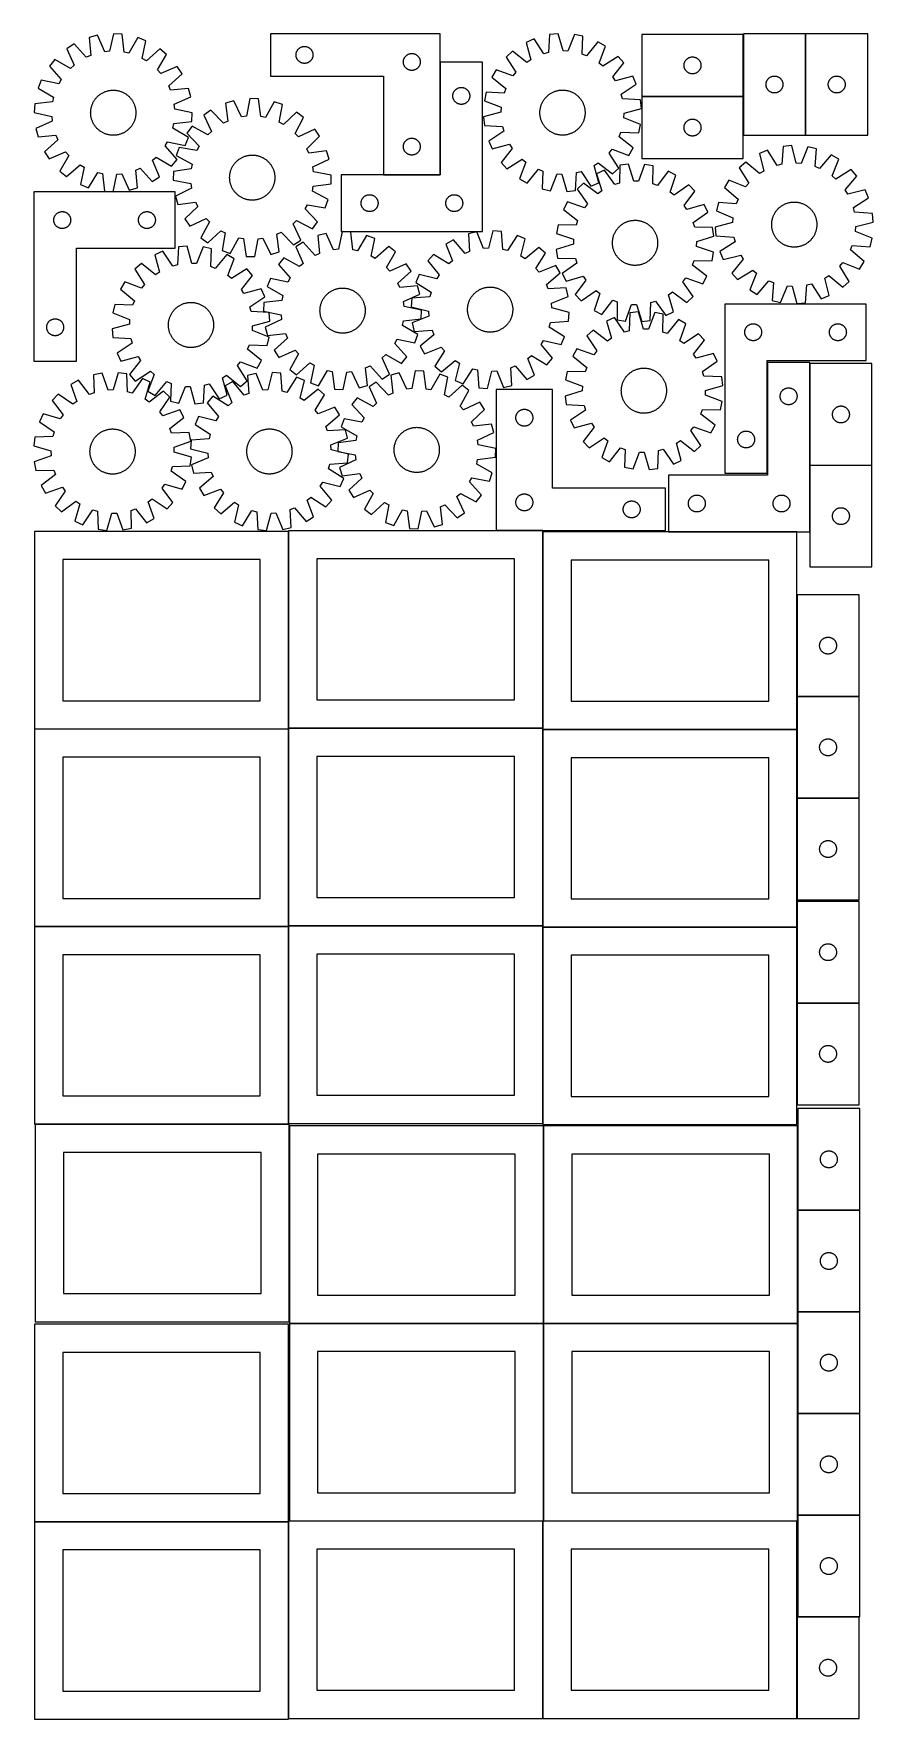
# Model space of a CAD drawing. Header units: millimetres. Extents: x 7 to 1493, y 7 to 2993.
import ezdxf

# ---------------------------------------------------------------- set-up
doc = ezdxf.new("R2010")
doc.units = ezdxf.units.MM
doc.layers.add('COMMON', color=5, linetype='CONTINUOUS', true_color=0x0000ff)
doc.layers.add('CUT', color=7, linetype='CONTINUOUS', true_color=0x000000)

msp = doc.modelspace()

# ---------------------------------------------------------------- linework, layer by layer
at = {"layer": 'COMMON'}
for p, q in [((1263.418369, 2992.370179), (1263.418369, 2882.370179)), ((1373.618371, 2813.482973), (1373.618371, 2993.482973)), ((726.274387, 2943.247821), (726.274387, 2743.447822)), ((1083.318369, 2882.270178), (1263.318369, 2882.270178)), ((1263.418369, 2882.170178), (1263.418369, 2813.482973)), ((726.174387, 2743.347822), (626.174387, 2743.347822)), ((1305.904269, 2410.969182), (1305.904269, 2214.451471)), ((1381.10427, 2408.794492), (1381.10427, 2228.794492)), ((1381.10427, 2228.594491), (1381.10427, 2110.969182)), ((1381.204271, 2228.694491), (1491.204271, 2228.694491)), ((457.949575, 2111.499046), (457.949575, 1762.823825)), ((908.049576, 2112.923826), (825.534728, 2112.923826)), ((908.149576, 2110.769181), (908.149576, 1762.823825)), ((1358.249577, 2110.869182), (1131.00427, 2110.869182)), ((1358.349577, 1999.122965), (1358.349577, 1819.122965)), ((1358.349577, 1818.922964), (1358.349577, 1760.769181)), ((1468.449578, 1819.022965), (1358.449578, 1819.022965)), ((458.049576, 1762.723824), (908.049576, 1762.723824)), ((7.849575, 1761.399045), (457.849575, 1761.399045)), ((457.949575, 1761.299045), (457.949575, 1412.623824)), ((908.149576, 1760.56918), (908.149576, 1412.623824)), ((908.249577, 1760.66918), (1358.249577, 1760.66918)), ((1358.349577, 1760.56918), (1358.349577, 1638.922964)), ((1358.349577, 1638.722963), (1358.349577, 1458.722963)), ((1358.449578, 1638.822963), (1468.449578, 1638.822963)), ((1358.349577, 1455.873404), (1358.349577, 1410.56918)), ((457.849575, 1411.199045), (7.849575, 1411.199045)), ((457.949576, 1062.423823), (457.949576, 1411.099044)), ((458.049576, 1412.523823), (908.049576, 1412.523823)), ((908.149576, 1410.369179), (908.149576, 1062.423823)), ((908.249577, 1410.469179), (1358.249577, 1410.469179)), ((1358.349577, 1410.369179), (1358.349577, 1275.873404)), ((1358.349577, 1275.673403), (1358.349577, 1095.673403)), ((1358.449578, 1275.773403), (1468.449578, 1275.773403)), ((9.174232, 1060.999043), (457.849575, 1060.999043)), ((459.274232, 1058.249546), (459.274232, 710.899043)), ((909.474233, 1058.249546), (909.474233, 708.249546)), ((1359.674234, 1058.249546), (1359.674234, 908.849567)), ((1359.674234, 908.649566), (1359.674234, 728.649566)), ((1359.774235, 908.749566), (1469.774235, 908.749566)), ((1359.674234, 728.449565), (1359.674234, 708.249546)), ((1359.774235, 728.549565), (1469.774235, 728.549565)), ((459.374233, 708.149545), (909.374233, 708.149545)), ((909.474233, 708.049545), (909.474233, 358.049545)), ((909.574234, 708.149545), (1359.574234, 708.149545)), ((1359.674234, 708.049545), (1359.674234, 548.449565)), ((1359.674234, 548.249564), (1359.674234, 368.249564)), ((1359.774235, 548.349564), (1469.774235, 548.349564)), ((1359.674234, 368.049563), (1359.674234, 358.049545)), ((1359.774235, 368.149563), (1469.774235, 368.149563)), ((7.849575, 356.62478), (457.849575, 356.62478)), ((457.949575, 356.52478), (457.949575, 7.849544)), ((459.374233, 357.949544), (908.049576, 357.949544)), ((908.149576, 357.849544), (908.149576, 7.849544)), ((909.574234, 357.949544), (1358.249577, 357.949544)), ((1358.349577, 187.849544), (1358.349577, 7.849544)), ((1359.774235, 187.949544), (1468.449578, 187.949544))]:
    msp.add_line(p, q, dxfattribs=at)
at = {"layer": 'CUT'}
for p, q in [((119.414589, 2990.626833), (104.531426, 2986.725294)), ((132.337035, 2961.609853), (119.414589, 2990.626833)), ((147.812859, 2993.455976), (140.869143, 2962.459854)), ((163.17323, 2992.56741), (147.812859, 2993.455976)), ((166.496467, 2960.977367), (163.17323, 2992.56741)), ((726.174387, 2993.447822), (426.174387, 2993.447822)), ((426.174387, 2993.447822), (426.174387, 2918.447822)), ((726.174387, 2743.447822), (726.174387, 2993.447822)), ((920.244055, 2991.814885), (918.537446, 2960.096401)), ((935.539056, 2993.486257), (920.244055, 2991.814885)), ((944.055707, 2962.884927), (935.539056, 2993.486257)), ((964.04471, 2992.110197), (952.620078, 2962.471497)), ((979.107602, 2988.973351), (964.04471, 2992.110197)), ((977.751088, 2957.237967), (979.107602, 2988.973351)), ((1263.318369, 2992.370179), (1083.318369, 2992.370179)), ((1083.318369, 2992.370179), (1083.318369, 2882.370179)), ((1263.318369, 2882.370179), (1263.318369, 2992.370179)), ((1373.51837, 2993.482973), (1263.51837, 2993.482973)), ((1263.51837, 2993.482973), (1263.51837, 2813.482973)), ((1373.51837, 2813.482973), (1373.51837, 2993.482973)), ((1483.718371, 2993.482973), (1373.718371, 2993.482973)), ((1373.718371, 2993.482973), (1373.718371, 2813.482973)), ((1483.718371, 2813.482973), (1483.718371, 2993.482973)), ((78.397319, 2975.259071), (65.448232, 2966.949336)), ((65.448232, 2966.949336), (78.049711, 2937.791533)), ((99.654036, 2951.655539), (78.397319, 2975.259071)), ((104.531426, 2986.725294), (107.505888, 2955.100504)), ((140.869143, 2962.459854), (132.337035, 2961.609853)), ((174.873649, 2959.149199), (166.496467, 2960.977367)), ((191.055844, 2986.482536), (174.873649, 2959.149199)), ((205.389843, 2980.890845), (191.055844, 2986.482536)), ((198.788569, 2949.819991), (205.389843, 2980.890845)), ((230.027455, 2966.487585), (206.190807, 2945.492609)), ((241.93197, 2956.740121), (230.027455, 2966.487585)), ((471.194275, 2956.720003), (471.253889, 2957.490137)), ((471.253889, 2957.490137), (471.353068, 2958.25618)), ((471.353068, 2958.25618), (471.491551, 2959.016103)), ((471.491551, 2959.016103), (471.668971, 2959.767888)), ((471.668971, 2959.767888), (471.884856, 2960.509544)), ((471.884856, 2960.509544), (472.138634, 2961.239103)), ((472.138634, 2961.239103), (472.429633, 2961.95463)), ((472.429633, 2961.95463), (472.75708, 2962.654228)), ((472.75708, 2962.654228), (473.120108, 2963.336043)), ((473.120108, 2963.336043), (473.517753, 2963.998264)), ((473.517753, 2963.998264), (473.948962, 2964.639138)), ((473.948962, 2964.639138), (474.41259, 2965.256964)), ((474.41259, 2965.256964), (474.907408, 2965.850103)), ((474.907408, 2965.850103), (475.432104, 2966.416984)), ((475.432104, 2966.416984), (475.985287, 2966.956102)), ((475.985287, 2966.956102), (476.565489, 2967.466028)), ((476.565489, 2967.466028), (477.171172, 2967.94541)), ((477.171172, 2967.94541), (477.800731, 2968.392977)), ((477.800731, 2968.392977), (478.452495, 2968.807541)), ((478.452495, 2968.807541), (479.124736, 2969.188004)), ((479.124736, 2969.188004), (479.815671, 2969.533356)), ((479.815671, 2969.533356), (480.523468, 2969.842681)), ((480.523468, 2969.842681), (481.246251, 2970.11516)), ((481.246251, 2970.11516), (481.982102, 2970.35007)), ((481.982102, 2970.35007), (482.729071, 2970.546787)), ((482.729071, 2970.546787), (483.485175, 2970.704791)), ((483.485175, 2970.704791), (484.248411, 2970.823662)), ((484.248411, 2970.823662), (485.016755, 2970.903084)), ((485.016755, 2970.903084), (485.788168, 2970.942849)), ((485.788168, 2970.942849), (486.560605, 2970.942849)), ((486.560605, 2970.942849), (487.332019, 2970.903084)), ((487.332019, 2970.903084), (488.100362, 2970.823662)), ((488.100362, 2970.823662), (488.863598, 2970.704791)), ((488.863598, 2970.704791), (489.619703, 2970.546787)), ((489.619703, 2970.546787), (490.366671, 2970.35007)), ((490.366671, 2970.35007), (491.102522, 2970.11516)), ((491.102522, 2970.11516), (491.825305, 2969.842681)), ((491.825305, 2969.842681), (492.533103, 2969.533356)), ((492.533103, 2969.533356), (493.224038, 2969.188004)), ((493.224038, 2969.188004), (493.896279, 2968.807541)), ((493.896279, 2968.807541), (494.548042, 2968.392977)), ((494.548042, 2968.392977), (495.177601, 2967.94541)), ((495.177601, 2967.94541), (495.783284, 2967.466028)), ((495.783284, 2967.466028), (496.363487, 2966.956102)), ((496.363487, 2966.956102), (496.916669, 2966.416984)), ((496.916669, 2966.416984), (497.441366, 2965.850103)), ((497.441366, 2965.850103), (497.936184, 2965.256964)), ((497.936184, 2965.256964), (498.399812, 2964.639138)), ((498.399812, 2964.639138), (498.83102, 2963.998264)), ((498.83102, 2963.998264), (499.228665, 2963.336043)), ((499.228665, 2963.336043), (499.591693, 2962.654228)), ((499.591693, 2962.654228), (499.91914, 2961.95463)), ((499.91914, 2961.95463), (500.210139, 2961.239103)), ((500.210139, 2961.239103), (500.463917, 2960.509544)), ((500.463917, 2960.509544), (500.679803, 2959.767888)), ((500.679803, 2959.767888), (500.857222, 2959.016103)), ((500.857222, 2959.016103), (500.995705, 2958.25618)), ((500.995705, 2958.25618), (501.094885, 2957.490137)), ((501.094885, 2957.490137), (501.154498, 2956.720003)), ((669.815671, 2957.033356), (670.523468, 2957.342681)), ((670.523468, 2957.342681), (671.246251, 2957.61516)), ((671.246251, 2957.61516), (671.982102, 2957.85007)), ((671.982102, 2957.85007), (672.729071, 2958.046787)), ((672.729071, 2958.046787), (673.485175, 2958.204791)), ((673.485175, 2958.204791), (674.248411, 2958.323662)), ((674.248411, 2958.323662), (675.016755, 2958.403084)), ((675.016755, 2958.403084), (675.788168, 2958.442849)), ((675.788168, 2958.442849), (676.560605, 2958.442849)), ((676.560605, 2958.442849), (677.332019, 2958.403084)), ((677.332019, 2958.403084), (678.100362, 2958.323662)), ((678.100362, 2958.323662), (678.863598, 2958.204791)), ((678.863598, 2958.204791), (679.619703, 2958.046787)), ((679.619703, 2958.046787), (680.366671, 2957.85007)), ((680.366671, 2957.85007), (681.102522, 2957.61516)), ((681.102522, 2957.61516), (681.825305, 2957.342681)), ((681.825305, 2957.342681), (682.533103, 2957.033356)), ((854.808027, 2962.356933), (843.416519, 2952.014589)), ((879.685153, 2942.605899), (854.808027, 2962.356933)), ((892.708341, 2984.314865), (878.678413, 2977.99888)), ((878.678413, 2977.99888), (886.856883, 2947.305438)), ((910.264489, 2957.84306), (892.708341, 2984.314865)), ((918.537446, 2960.096401), (910.264489, 2957.84306)), ((952.620078, 2962.471497), (944.055707, 2962.884927)), ((985.768531, 2954.198236), (977.751088, 2957.237967)), ((1005.792864, 2978.855909), (985.768531, 2954.198236)), ((1019.149188, 2971.217901), (1005.792864, 2978.855909)), ((1008.052292, 2941.454943), (1019.149188, 2971.217901)), ((44.136476, 2947.968427), (34.389012, 2936.063911)), ((34.389012, 2936.063911), (55.383988, 2912.227264)), ((71.646708, 2932.08882), (44.136476, 2947.968427)), ((78.049711, 2937.791533), (71.646708, 2932.08882)), ((107.505888, 2955.100504), (99.654036, 2951.655539)), ((206.190807, 2945.492609), (198.788569, 2949.819991)), ((226.052364, 2929.229889), (241.93197, 2956.740121)), ((231.755076, 2922.826886), (226.052364, 2929.229889)), ((260.912879, 2935.428365), (231.755076, 2922.826886)), ((269.222614, 2922.479278), (260.912879, 2935.428365)), ((471.174387, 2955.947822), (471.194275, 2956.720003)), ((471.194275, 2955.17564), (471.174387, 2955.947822)), ((471.253889, 2954.405507), (471.194275, 2955.17564)), ((471.353068, 2953.639463), (471.253889, 2954.405507)), ((471.491551, 2952.879541), (471.353068, 2953.639463)), ((471.668971, 2952.127755), (471.491551, 2952.879541)), ((471.884856, 2951.386099), (471.668971, 2952.127755)), ((472.138634, 2950.65654), (471.884856, 2951.386099)), ((472.429633, 2949.941013), (472.138634, 2950.65654)), ((472.75708, 2949.241415), (472.429633, 2949.941013)), ((473.120108, 2948.559601), (472.75708, 2949.241415)), ((473.517753, 2947.897379), (473.120108, 2948.559601)), ((473.948962, 2947.256505), (473.517753, 2947.897379)), ((474.41259, 2946.638679), (473.948962, 2947.256505)), ((474.907408, 2946.04554), (474.41259, 2946.638679)), ((475.432104, 2945.478659), (474.907408, 2946.04554)), ((475.985287, 2944.939541), (475.432104, 2945.478659)), ((476.565489, 2944.429615), (475.985287, 2944.939541)), ((477.171172, 2943.950233), (476.565489, 2944.429615)), ((477.800731, 2943.502666), (477.171172, 2943.950233)), ((478.452495, 2943.088102), (477.800731, 2943.502666)), ((479.124736, 2942.70764), (478.452495, 2943.088102)), ((479.815671, 2942.362288), (479.124736, 2942.70764)), ((480.523468, 2942.052962), (479.815671, 2942.362288)), ((481.246251, 2941.780483), (480.523468, 2942.052962)), ((481.982102, 2941.545573), (481.246251, 2941.780483)), ((482.729071, 2941.348856), (481.982102, 2941.545573)), ((483.485175, 2941.190852), (482.729071, 2941.348856)), ((484.248411, 2941.071981), (483.485175, 2941.190852)), ((485.016755, 2940.992559), (484.248411, 2941.071981)), ((485.788168, 2940.952795), (485.016755, 2940.992559)), ((486.560605, 2940.952795), (485.788168, 2940.952795)), ((487.332019, 2940.992559), (486.560605, 2940.952795)), ((488.100362, 2941.071981), (487.332019, 2940.992559)), ((488.863598, 2941.190852), (488.100362, 2941.071981)), ((489.619703, 2941.348856), (488.863598, 2941.190852)), ((490.366671, 2941.545573), (489.619703, 2941.348856)), ((491.102522, 2941.780483), (490.366671, 2941.545573)), ((491.825305, 2942.052962), (491.102522, 2941.780483)), ((492.533103, 2942.362288), (491.825305, 2942.052962)), ((493.224038, 2942.70764), (492.533103, 2942.362288)), ((493.896279, 2943.088102), (493.224038, 2942.70764)), ((494.548042, 2943.502666), (493.896279, 2943.088102)), ((495.177601, 2943.950233), (494.548042, 2943.502666)), ((495.783284, 2944.429615), (495.177601, 2943.950233)), ((496.363487, 2944.939541), (495.783284, 2944.429615)), ((496.916669, 2945.478659), (496.363487, 2944.939541)), ((497.441366, 2946.04554), (496.916669, 2945.478659)), ((497.936184, 2946.638679), (497.441366, 2946.04554)), ((498.399812, 2947.256505), (497.936184, 2946.638679)), ((498.83102, 2947.897379), (498.399812, 2947.256505)), ((499.228665, 2948.559601), (498.83102, 2947.897379)), ((499.591693, 2949.241415), (499.228665, 2948.559601)), ((499.91914, 2949.941013), (499.591693, 2949.241415)), ((500.210139, 2950.65654), (499.91914, 2949.941013)), ((500.463917, 2951.386099), (500.210139, 2950.65654)), ((500.679803, 2952.127755), (500.463917, 2951.386099)), ((500.857222, 2952.879541), (500.679803, 2952.127755)), ((500.995705, 2953.639463), (500.857222, 2952.879541)), ((501.094885, 2954.405507), (500.995705, 2953.639463)), ((501.154498, 2955.17564), (501.094885, 2954.405507)), ((501.154498, 2956.720003), (501.174387, 2955.947822)), ((501.174387, 2955.947822), (501.154498, 2955.17564)), ((661.174387, 2943.447822), (661.194275, 2944.220003)), ((661.194275, 2942.67564), (661.174387, 2943.447822)), ((661.194275, 2944.220003), (661.253889, 2944.990137)), ((661.253889, 2941.905507), (661.194275, 2942.67564)), ((661.253889, 2944.990137), (661.353068, 2945.75618)), ((661.353068, 2941.139463), (661.253889, 2941.905507)), ((661.353068, 2945.75618), (661.491551, 2946.516103)), ((661.491551, 2940.379541), (661.353068, 2941.139463)), ((661.491551, 2946.516103), (661.668971, 2947.267888)), ((661.668971, 2939.627755), (661.491551, 2940.379541)), ((661.668971, 2947.267888), (661.884856, 2948.009544)), ((661.884856, 2938.886099), (661.668971, 2939.627755)), ((661.884856, 2948.009544), (662.138634, 2948.739103)), ((662.138634, 2938.15654), (661.884856, 2938.886099)), ((662.138634, 2948.739103), (662.429633, 2949.45463)), ((662.429633, 2937.441013), (662.138634, 2938.15654)), ((662.429633, 2949.45463), (662.75708, 2950.154228)), ((662.75708, 2936.741415), (662.429633, 2937.441013)), ((662.75708, 2950.154228), (663.120108, 2950.836043)), ((663.120108, 2936.059601), (662.75708, 2936.741415)), ((663.120108, 2950.836043), (663.517753, 2951.498264)), ((663.517753, 2935.397379), (663.120108, 2936.059601)), ((663.517753, 2951.498264), (663.948962, 2952.139138)), ((663.948962, 2934.756505), (663.517753, 2935.397379)), ((663.948962, 2952.139138), (664.41259, 2952.756964)), ((664.41259, 2934.138679), (663.948962, 2934.756505)), ((664.41259, 2952.756964), (664.907408, 2953.350103)), ((664.907408, 2933.54554), (664.41259, 2934.138679)), ((664.907408, 2953.350103), (665.432104, 2953.916984)), ((665.432104, 2932.978659), (664.907408, 2933.54554)), ((665.432104, 2953.916984), (665.985287, 2954.456102)), ((665.985287, 2932.439541), (665.432104, 2932.978659)), ((665.985287, 2954.456102), (666.565489, 2954.966028)), ((666.565489, 2931.929615), (665.985287, 2932.439541)), ((666.565489, 2954.966028), (667.171172, 2955.44541)), ((667.171172, 2931.450233), (666.565489, 2931.929615)), ((667.171172, 2955.44541), (667.800731, 2955.892977)), ((667.800731, 2931.002666), (667.171172, 2931.450233)), ((667.800731, 2955.892977), (668.452495, 2956.307541)), ((668.452495, 2930.588102), (667.800731, 2931.002666)), ((668.452495, 2956.307541), (669.124736, 2956.688004)), ((669.124736, 2930.20764), (668.452495, 2930.588102)), ((669.124736, 2956.688004), (669.815671, 2957.033356)), ((669.815671, 2929.862288), (669.124736, 2930.20764)), ((670.523468, 2929.552962), (669.815671, 2929.862288)), ((671.246251, 2929.280483), (670.523468, 2929.552962)), ((671.982102, 2929.045573), (671.246251, 2929.280483)), ((672.729071, 2928.848856), (671.982102, 2929.045573)), ((673.485175, 2928.690852), (672.729071, 2928.848856)), ((674.248411, 2928.571981), (673.485175, 2928.690852)), ((675.016755, 2928.492559), (674.248411, 2928.571981)), ((675.788168, 2928.452795), (675.016755, 2928.492559)), ((676.560605, 2928.452795), (675.788168, 2928.452795)), ((677.332019, 2928.492559), (676.560605, 2928.452795)), ((678.100362, 2928.571981), (677.332019, 2928.492559)), ((678.863598, 2928.690852), (678.100362, 2928.571981)), ((679.619703, 2928.848856), (678.863598, 2928.690852)), ((680.366671, 2929.045573), (679.619703, 2928.848856)), ((681.102522, 2929.280483), (680.366671, 2929.045573)), ((681.825305, 2929.552962), (681.102522, 2929.280483)), ((682.533103, 2929.862288), (681.825305, 2929.552962)), ((682.533103, 2957.033356), (683.224038, 2956.688004)), ((683.224038, 2930.20764), (682.533103, 2929.862288)), ((683.224038, 2956.688004), (683.896279, 2956.307541)), ((683.896279, 2930.588102), (683.224038, 2930.20764)), ((683.896279, 2956.307541), (684.548042, 2955.892977)), ((684.548042, 2931.002666), (683.896279, 2930.588102)), ((684.548042, 2955.892977), (685.177601, 2955.44541)), ((685.177601, 2931.450233), (684.548042, 2931.002666)), ((685.177601, 2955.44541), (685.783284, 2954.966028)), ((685.783284, 2931.929615), (685.177601, 2931.450233)), ((685.783284, 2954.966028), (686.363487, 2954.456102)), ((686.363487, 2932.439541), (685.783284, 2931.929615)), ((686.363487, 2954.456102), (686.916669, 2953.916984)), ((686.916669, 2932.978659), (686.363487, 2932.439541)), ((686.916669, 2953.916984), (687.441366, 2953.350103)), ((687.441366, 2933.54554), (686.916669, 2932.978659)), ((687.441366, 2953.350103), (687.936184, 2952.756964)), ((687.936184, 2934.138679), (687.441366, 2933.54554)), ((687.936184, 2952.756964), (688.399812, 2952.139138)), ((688.399812, 2934.756505), (687.936184, 2934.138679)), ((688.399812, 2952.139138), (688.83102, 2951.498264)), ((688.83102, 2935.397379), (688.399812, 2934.756505)), ((688.83102, 2951.498264), (689.228665, 2950.836043)), ((689.228665, 2936.059601), (688.83102, 2935.397379)), ((689.228665, 2950.836043), (689.591693, 2950.154228)), ((689.591693, 2936.741415), (689.228665, 2936.059601)), ((689.591693, 2950.154228), (689.91914, 2949.45463)), ((689.91914, 2937.441013), (689.591693, 2936.741415)), ((689.91914, 2949.45463), (690.210139, 2948.739103)), ((690.210139, 2938.15654), (689.91914, 2937.441013)), ((690.210139, 2948.739103), (690.463917, 2948.009544)), ((690.463917, 2938.886099), (690.210139, 2938.15654)), ((690.463917, 2948.009544), (690.679803, 2947.267888)), ((690.679803, 2939.627755), (690.463917, 2938.886099)), ((690.679803, 2947.267888), (690.857222, 2946.516103)), ((690.857222, 2940.379541), (690.679803, 2939.627755)), ((690.857222, 2946.516103), (690.995705, 2945.75618)), ((690.995705, 2941.139463), (690.857222, 2940.379541)), ((690.995705, 2945.75618), (691.094885, 2944.990137)), ((691.094885, 2941.905507), (690.995705, 2941.139463)), ((691.094885, 2944.990137), (691.154498, 2944.220003)), ((691.154498, 2942.67564), (691.094885, 2941.905507)), ((691.154498, 2944.220003), (691.174387, 2943.447822)), ((691.174387, 2943.447822), (691.154498, 2942.67564)), ((801.374388, 2943.247821), (726.374388, 2943.247821)), ((726.374388, 2943.247821), (726.374388, 2743.247821)), ((801.374388, 2643.247821), (801.374388, 2943.247821)), ((825.548061, 2929.761858), (817.910053, 2916.405534)), ((855.311018, 2918.664963), (825.548061, 2929.761858)), ((843.416519, 2952.014589), (860.679501, 2925.350676)), ((886.856883, 2947.305438), (879.685153, 2942.605899)), ((1014.738006, 2936.086461), (1008.052292, 2941.454943)), ((1041.401918, 2953.349442), (1014.738006, 2936.086461)), ((1031.993228, 2917.080809), (1051.744263, 2941.957935)), ((1051.744263, 2941.957935), (1041.401918, 2953.349442)), ((1158.318369, 2937.370179), (1158.338257, 2938.14236)), ((1158.338257, 2936.597998), (1158.318369, 2937.370179)), ((1158.338257, 2938.14236), (1158.39787, 2938.912494)), ((1158.39787, 2935.827864), (1158.338257, 2936.597998)), ((1158.39787, 2938.912494), (1158.49705, 2939.678538)), ((1158.49705, 2935.06182), (1158.39787, 2935.827864)), ((1158.49705, 2939.678538), (1158.635533, 2940.43846)), ((1158.635533, 2934.301898), (1158.49705, 2935.06182)), ((1158.635533, 2940.43846), (1158.812953, 2941.190246)), ((1158.812953, 2933.550112), (1158.635533, 2934.301898)), ((1158.812953, 2941.190246), (1159.028838, 2941.931902)), ((1159.028838, 2932.808457), (1158.812953, 2933.550112)), ((1159.028838, 2941.931902), (1159.282616, 2942.66146)), ((1159.282616, 2932.078898), (1159.028838, 2932.808457)), ((1159.282616, 2942.66146), (1159.573615, 2943.376988)), ((1159.573615, 2931.363371), (1159.282616, 2932.078898)), ((1159.573615, 2943.376988), (1159.901062, 2944.076586)), ((1159.901062, 2930.663772), (1159.573615, 2931.363371)), ((1159.901062, 2944.076586), (1160.26409, 2944.7584)), ((1160.26409, 2929.981958), (1159.901062, 2930.663772)), ((1160.26409, 2944.7584), (1160.661735, 2945.420622)), ((1160.661735, 2929.319736), (1160.26409, 2929.981958)), ((1160.661735, 2945.420622), (1161.092944, 2946.061496)), ((1161.092944, 2928.678863), (1160.661735, 2929.319736)), ((1161.092944, 2946.061496), (1161.556571, 2946.679321)), ((1161.556571, 2928.061037), (1161.092944, 2928.678863)), ((1161.556571, 2946.679321), (1162.05139, 2947.272461)), ((1162.05139, 2927.467897), (1161.556571, 2928.061037)), ((1162.05139, 2947.272461), (1162.576086, 2947.839341)), ((1162.576086, 2926.901017), (1162.05139, 2927.467897)), ((1162.576086, 2947.839341), (1163.129269, 2948.37846)), ((1163.129269, 2948.37846), (1163.709471, 2948.888386)), ((1163.709471, 2948.888386), (1164.315154, 2949.367768)), ((1164.315154, 2949.367768), (1164.944713, 2949.815334)), ((1164.944713, 2949.815334), (1165.596477, 2950.229899)), ((1165.596477, 2950.229899), (1166.268717, 2950.610361)), ((1166.268717, 2950.610361), (1166.959653, 2950.955713)), ((1166.959653, 2950.955713), (1167.66745, 2951.265039)), ((1167.66745, 2951.265039), (1168.390233, 2951.537518)), ((1168.390233, 2951.537518), (1169.126084, 2951.772427)), ((1169.126084, 2951.772427), (1169.873052, 2951.969145)), ((1169.873052, 2951.969145), (1170.629157, 2952.127148)), ((1170.629157, 2952.127148), (1171.392393, 2952.246019)), ((1171.392393, 2952.246019), (1172.160737, 2952.325442)), ((1172.160737, 2952.325442), (1172.93215, 2952.365206)), ((1172.93215, 2952.365206), (1173.704587, 2952.365206)), ((1173.704587, 2952.365206), (1174.476001, 2952.325442)), ((1174.476001, 2952.325442), (1175.244344, 2952.246019)), ((1175.244344, 2952.246019), (1176.00758, 2952.127148)), ((1176.00758, 2952.127148), (1176.763685, 2951.969145)), ((1176.763685, 2951.969145), (1177.510653, 2951.772427)), ((1177.510653, 2951.772427), (1178.246504, 2951.537518)), ((1178.246504, 2951.537518), (1178.969287, 2951.265039)), ((1178.969287, 2951.265039), (1179.677084, 2950.955713)), ((1179.677084, 2950.955713), (1180.36802, 2950.610361)), ((1180.36802, 2950.610361), (1181.040261, 2950.229899)), ((1181.040261, 2950.229899), (1181.692024, 2949.815334)), ((1181.692024, 2949.815334), (1182.321583, 2949.367768)), ((1182.321583, 2949.367768), (1182.927266, 2948.888386)), ((1182.927266, 2948.888386), (1183.507469, 2948.37846)), ((1183.507469, 2948.37846), (1184.060651, 2947.839341)), ((1184.060651, 2947.839341), (1184.585348, 2947.272461)), ((1184.585348, 2927.467897), (1184.060651, 2926.901017)), ((1184.585348, 2947.272461), (1185.080166, 2946.679321)), ((1185.080166, 2928.061037), (1184.585348, 2927.467897)), ((1185.080166, 2946.679321), (1185.543794, 2946.061496)), ((1185.543794, 2928.678863), (1185.080166, 2928.061037)), ((1185.543794, 2946.061496), (1185.975002, 2945.420622)), ((1185.975002, 2929.319736), (1185.543794, 2928.678863)), ((1185.975002, 2945.420622), (1186.372647, 2944.7584)), ((1186.372647, 2929.981958), (1185.975002, 2929.319736)), ((1186.372647, 2944.7584), (1186.735675, 2944.076586)), ((1186.735675, 2930.663772), (1186.372647, 2929.981958)), ((1186.735675, 2944.076586), (1187.063122, 2943.376988)), ((1187.063122, 2931.363371), (1186.735675, 2930.663772)), ((1187.063122, 2943.376988), (1187.354121, 2942.66146)), ((1187.354121, 2932.078898), (1187.063122, 2931.363371)), ((1187.354121, 2942.66146), (1187.607899, 2941.931902)), ((1187.607899, 2932.808457), (1187.354121, 2932.078898)), ((1187.607899, 2941.931902), (1187.823784, 2941.190246)), ((1187.823784, 2933.550112), (1187.607899, 2932.808457)), ((1187.823784, 2941.190246), (1188.001204, 2940.43846)), ((1188.001204, 2934.301898), (1187.823784, 2933.550112)), ((1188.001204, 2940.43846), (1188.139687, 2939.678538)), ((1188.139687, 2935.06182), (1188.001204, 2934.301898)), ((1188.139687, 2939.678538), (1188.238867, 2938.912494)), ((1188.238867, 2935.827864), (1188.139687, 2935.06182)), ((1188.238867, 2938.912494), (1188.29848, 2938.14236)), ((1188.29848, 2936.597998), (1188.238867, 2935.827864)), ((1188.29848, 2938.14236), (1188.318369, 2937.370179)), ((1188.318369, 2937.370179), (1188.29848, 2936.597998)), ((19.985752, 2911.4263), (14.39406, 2897.0923)), ((51.056605, 2904.825026), (19.985752, 2911.4263)), ((55.383988, 2912.227264), (51.056605, 2904.825026)), ((245.619082, 2901.222561), (269.222614, 2922.479278)), ((249.064047, 2893.370709), (245.619082, 2901.222561)), ((426.174387, 2918.447822), (626.174387, 2918.447822)), ((626.174387, 2918.447822), (626.174387, 2743.447822)), ((758.583106, 2897.283573), (759.312665, 2897.537351)), ((759.312665, 2897.537351), (760.054321, 2897.753236)), ((760.054321, 2897.753236), (760.806107, 2897.930656)), ((760.806107, 2897.930656), (761.566029, 2898.069139)), ((761.566029, 2898.069139), (762.332073, 2898.168319)), ((762.332073, 2898.168319), (763.102206, 2898.227932)), ((763.102206, 2898.227932), (763.874388, 2898.247821)), ((763.874388, 2898.247821), (764.646569, 2898.227932)), ((764.646569, 2898.227932), (765.416703, 2898.168319)), ((765.416703, 2898.168319), (766.182746, 2898.069139)), ((766.182746, 2898.069139), (766.942669, 2897.930656)), ((766.942669, 2897.930656), (767.694454, 2897.753236)), ((767.694454, 2897.753236), (768.43611, 2897.537351)), ((768.43611, 2897.537351), (769.165669, 2897.283573)), ((817.910053, 2916.405534), (842.567726, 2896.381202)), ((860.679501, 2925.350676), (855.311018, 2918.664963)), ((1036.692767, 2909.909079), (1031.993228, 2917.080809)), ((1067.386209, 2918.087549), (1036.692767, 2909.909079)), ((1047.230389, 2886.501473), (1073.702194, 2904.05762)), ((1073.702194, 2904.05762), (1067.386209, 2918.087549)), ((1163.129269, 2926.361899), (1162.576086, 2926.901017)), ((1163.709471, 2925.851972), (1163.129269, 2926.361899)), ((1164.315154, 2925.37259), (1163.709471, 2925.851972)), ((1164.944713, 2924.925024), (1164.315154, 2925.37259)), ((1165.596477, 2924.51046), (1164.944713, 2924.925024)), ((1166.268717, 2924.129997), (1165.596477, 2924.51046)), ((1166.959653, 2923.784645), (1166.268717, 2924.129997)), ((1167.66745, 2923.47532), (1166.959653, 2923.784645)), ((1168.390233, 2923.202841), (1167.66745, 2923.47532)), ((1169.126084, 2922.967931), (1168.390233, 2923.202841)), ((1169.873052, 2922.771214), (1169.126084, 2922.967931)), ((1170.629157, 2922.61321), (1169.873052, 2922.771214)), ((1171.392393, 2922.494339), (1170.629157, 2922.61321)), ((1172.160737, 2922.414916), (1171.392393, 2922.494339)), ((1172.93215, 2922.375152), (1172.160737, 2922.414916)), ((1173.704587, 2922.375152), (1172.93215, 2922.375152)), ((1174.476001, 2922.414916), (1173.704587, 2922.375152)), ((1175.244344, 2922.494339), (1174.476001, 2922.414916)), ((1176.00758, 2922.61321), (1175.244344, 2922.494339)), ((1176.763685, 2922.771214), (1176.00758, 2922.61321)), ((1177.510653, 2922.967931), (1176.763685, 2922.771214)), ((1178.246504, 2923.202841), (1177.510653, 2922.967931)), ((1178.969287, 2923.47532), (1178.246504, 2923.202841)), ((1179.677084, 2923.784645), (1178.969287, 2923.47532)), ((1180.36802, 2924.129997), (1179.677084, 2923.784645)), ((1181.040261, 2924.51046), (1180.36802, 2924.129997)), ((1181.692024, 2924.925024), (1181.040261, 2924.51046)), ((1182.321583, 2925.37259), (1181.692024, 2924.925024)), ((1182.927266, 2925.851972), (1182.321583, 2925.37259)), ((1183.507469, 2926.361899), (1182.927266, 2925.851972)), ((1184.060651, 2926.901017), (1183.507469, 2926.361899)), ((1303.523343, 2903.869192), (1303.563107, 2904.640605)), ((1303.523343, 2903.096754), (1303.523343, 2903.869192)), ((1303.563107, 2902.325341), (1303.523343, 2903.096754)), ((1303.563107, 2904.640605), (1303.642529, 2905.408949)), ((1303.642529, 2901.556998), (1303.563107, 2902.325341)), ((1303.642529, 2905.408949), (1303.7614, 2906.172185)), ((1303.7614, 2900.793762), (1303.642529, 2901.556998)), ((1303.7614, 2906.172185), (1303.919404, 2906.928289)), ((1303.919404, 2900.037657), (1303.7614, 2900.793762)), ((1303.919404, 2906.928289), (1304.116121, 2907.675258)), ((1304.116121, 2899.290689), (1303.919404, 2900.037657)), ((1304.116121, 2907.675258), (1304.351031, 2908.411109)), ((1304.351031, 2898.554837), (1304.116121, 2899.290689)), ((1304.351031, 2908.411109), (1304.62351, 2909.133892)), ((1304.62351, 2897.832055), (1304.351031, 2898.554837)), ((1304.62351, 2909.133892), (1304.932836, 2909.841689)), ((1304.932836, 2897.124257), (1304.62351, 2897.832055)), ((1304.932836, 2909.841689), (1305.278188, 2910.532624)), ((1305.278188, 2910.532624), (1305.65865, 2911.204865)), ((1305.65865, 2911.204865), (1306.073214, 2911.856629)), ((1306.073214, 2911.856629), (1306.520781, 2912.486187)), ((1306.520781, 2912.486187), (1307.000163, 2913.091871)), ((1307.000163, 2913.091871), (1307.510089, 2913.672073)), ((1307.510089, 2913.672073), (1308.049207, 2914.225256)), ((1308.049207, 2914.225256), (1308.616088, 2914.749952)), ((1308.616088, 2914.749952), (1309.209227, 2915.24477)), ((1309.209227, 2915.24477), (1309.827053, 2915.708398)), ((1309.827053, 2915.708398), (1310.467927, 2916.139607)), ((1310.467927, 2916.139607), (1311.130149, 2916.537252)), ((1311.130149, 2916.537252), (1311.811963, 2916.900279)), ((1311.811963, 2916.900279), (1312.511561, 2917.227727)), ((1312.511561, 2917.227727), (1313.227088, 2917.518725)), ((1313.227088, 2917.518725), (1313.956647, 2917.772504)), ((1313.956647, 2917.772504), (1314.698303, 2917.988389)), ((1314.698303, 2917.988389), (1315.450089, 2918.165808)), ((1315.450089, 2918.165808), (1316.210011, 2918.304292)), ((1316.210011, 2918.304292), (1316.976055, 2918.403471)), ((1316.976055, 2918.403471), (1317.746188, 2918.463085)), ((1317.746188, 2918.463085), (1318.51837, 2918.482973)), ((1318.51837, 2918.482973), (1319.290551, 2918.463085)), ((1319.290551, 2918.463085), (1320.060685, 2918.403471)), ((1320.060685, 2918.403471), (1320.826728, 2918.304292)), ((1320.826728, 2918.304292), (1321.586651, 2918.165808)), ((1321.586651, 2918.165808), (1322.338436, 2917.988389)), ((1322.338436, 2917.988389), (1323.080092, 2917.772504)), ((1323.080092, 2917.772504), (1323.809651, 2917.518725)), ((1323.809651, 2917.518725), (1324.525178, 2917.227727)), ((1324.525178, 2917.227727), (1325.224776, 2916.900279)), ((1325.224776, 2916.900279), (1325.906591, 2916.537252)), ((1325.906591, 2916.537252), (1326.568813, 2916.139607)), ((1326.568813, 2916.139607), (1327.209686, 2915.708398)), ((1327.209686, 2915.708398), (1327.827512, 2915.24477)), ((1327.827512, 2915.24477), (1328.420651, 2914.749952)), ((1328.420651, 2914.749952), (1328.987532, 2914.225256)), ((1328.987532, 2914.225256), (1329.52665, 2913.672073)), ((1329.52665, 2913.672073), (1330.036576, 2913.091871)), ((1330.036576, 2913.091871), (1330.515958, 2912.486187)), ((1330.515958, 2912.486187), (1330.963525, 2911.856629)), ((1330.963525, 2911.856629), (1331.378089, 2911.204865)), ((1331.378089, 2911.204865), (1331.758552, 2910.532624)), ((1331.758552, 2910.532624), (1332.103904, 2909.841689)), ((1332.103904, 2909.841689), (1332.413229, 2909.133892)), ((1332.413229, 2897.832055), (1332.103904, 2897.124257)), ((1332.413229, 2909.133892), (1332.685708, 2908.411109)), ((1332.685708, 2898.554837), (1332.413229, 2897.832055)), ((1332.685708, 2908.411109), (1332.920618, 2907.675258)), ((1332.920618, 2899.290689), (1332.685708, 2898.554837)), ((1332.920618, 2907.675258), (1333.117335, 2906.928289)), ((1333.117335, 2900.037657), (1332.920618, 2899.290689)), ((1333.117335, 2906.928289), (1333.275339, 2906.172185)), ((1333.275339, 2900.793762), (1333.117335, 2900.037657)), ((1333.275339, 2906.172185), (1333.39421, 2905.408949)), ((1333.39421, 2901.556998), (1333.275339, 2900.793762)), ((1333.39421, 2905.408949), (1333.473632, 2904.640605)), ((1333.473632, 2902.325341), (1333.39421, 2901.556998)), ((1333.473632, 2904.640605), (1333.513397, 2903.869192)), ((1333.513397, 2903.096754), (1333.473632, 2902.325341)), ((1333.513397, 2903.869192), (1333.513397, 2903.096754)), ((1413.723344, 2903.869192), (1413.763108, 2904.640605)), ((1413.723344, 2903.096754), (1413.723344, 2903.869192)), ((1413.763108, 2902.325341), (1413.723344, 2903.096754)), ((1413.763108, 2904.640605), (1413.84253, 2905.408949)), ((1413.84253, 2901.556998), (1413.763108, 2902.325341)), ((1413.84253, 2905.408949), (1413.961401, 2906.172185)), ((1413.961401, 2900.793762), (1413.84253, 2901.556998)), ((1413.961401, 2906.172185), (1414.119405, 2906.928289)), ((1414.119405, 2900.037657), (1413.961401, 2900.793762)), ((1414.119405, 2906.928289), (1414.316122, 2907.675258)), ((1414.316122, 2899.290689), (1414.119405, 2900.037657)), ((1414.316122, 2907.675258), (1414.551032, 2908.411109)), ((1414.551032, 2898.554837), (1414.316122, 2899.290689)), ((1414.551032, 2908.411109), (1414.823511, 2909.133892)), ((1414.823511, 2897.832055), (1414.551032, 2898.554837)), ((1414.823511, 2909.133892), (1415.132837, 2909.841689)), ((1415.132837, 2897.124257), (1414.823511, 2897.832055)), ((1415.132837, 2909.841689), (1415.478189, 2910.532624)), ((1415.478189, 2910.532624), (1415.858651, 2911.204865)), ((1415.858651, 2911.204865), (1416.273215, 2911.856629)), ((1416.273215, 2911.856629), (1416.720782, 2912.486187)), ((1416.720782, 2912.486187), (1417.200164, 2913.091871)), ((1417.200164, 2913.091871), (1417.71009, 2913.672073)), ((1417.71009, 2913.672073), (1418.249208, 2914.225256)), ((1418.249208, 2914.225256), (1418.816089, 2914.749952)), ((1418.816089, 2914.749952), (1419.409228, 2915.24477)), ((1419.409228, 2915.24477), (1420.027054, 2915.708398)), ((1420.027054, 2915.708398), (1420.667928, 2916.139607)), ((1420.667928, 2916.139607), (1421.33015, 2916.537252)), ((1421.33015, 2916.537252), (1422.011964, 2916.900279)), ((1422.011964, 2916.900279), (1422.711562, 2917.227727)), ((1422.711562, 2917.227727), (1423.427089, 2917.518725)), ((1423.427089, 2917.518725), (1424.156648, 2917.772504)), ((1424.156648, 2917.772504), (1424.898304, 2917.988389)), ((1424.898304, 2917.988389), (1425.65009, 2918.165808)), ((1425.65009, 2918.165808), (1426.410012, 2918.304292)), ((1426.410012, 2918.304292), (1427.176056, 2918.403471)), ((1427.176056, 2918.403471), (1427.946189, 2918.463085)), ((1427.946189, 2918.463085), (1428.718371, 2918.482973)), ((1428.718371, 2918.482973), (1429.490552, 2918.463085)), ((1429.490552, 2918.463085), (1430.260686, 2918.403471)), ((1430.260686, 2918.403471), (1431.026729, 2918.304292)), ((1431.026729, 2918.304292), (1431.786652, 2918.165808)), ((1431.786652, 2918.165808), (1432.538437, 2917.988389)), ((1432.538437, 2917.988389), (1433.280093, 2917.772504)), ((1433.280093, 2917.772504), (1434.009652, 2917.518725)), ((1434.009652, 2917.518725), (1434.725179, 2917.227727)), ((1434.725179, 2917.227727), (1435.424777, 2916.900279)), ((1435.424777, 2916.900279), (1436.106592, 2916.537252)), ((1436.106592, 2916.537252), (1436.768814, 2916.139607)), ((1436.768814, 2916.139607), (1437.409687, 2915.708398)), ((1437.409687, 2915.708398), (1438.027513, 2915.24477)), ((1438.027513, 2915.24477), (1438.620652, 2914.749952)), ((1438.620652, 2914.749952), (1439.187533, 2914.225256)), ((1439.187533, 2914.225256), (1439.726651, 2913.672073)), ((1439.726651, 2913.672073), (1440.236577, 2913.091871)), ((1440.236577, 2913.091871), (1440.715959, 2912.486187)), ((1440.715959, 2912.486187), (1441.163526, 2911.856629)), ((1441.163526, 2911.856629), (1441.57809, 2911.204865)), ((1441.57809, 2911.204865), (1441.958553, 2910.532624)), ((1441.958553, 2910.532624), (1442.303905, 2909.841689)), ((1442.303905, 2909.841689), (1442.61323, 2909.133892)), ((1442.61323, 2897.832055), (1442.303905, 2897.124257)), ((1442.61323, 2909.133892), (1442.885709, 2908.411109)), ((1442.885709, 2898.554837), (1442.61323, 2897.832055)), ((1442.885709, 2908.411109), (1443.120619, 2907.675258)), ((1443.120619, 2899.290689), (1442.885709, 2898.554837)), ((1443.120619, 2907.675258), (1443.317336, 2906.928289)), ((1443.317336, 2900.037657), (1443.120619, 2899.290689)), ((1443.317336, 2906.928289), (1443.47534, 2906.172185)), ((1443.47534, 2900.793762), (1443.317336, 2900.037657)), ((1443.47534, 2906.172185), (1443.594211, 2905.408949)), ((1443.594211, 2901.556998), (1443.47534, 2900.793762)), ((1443.594211, 2905.408949), (1443.673633, 2904.640605)), ((1443.673633, 2902.325341), (1443.594211, 2901.556998)), ((1443.673633, 2904.640605), (1443.713398, 2903.869192)), ((1443.713398, 2903.096754), (1443.673633, 2902.325341)), ((1443.713398, 2903.869192), (1443.713398, 2903.096754)), ((8.309187, 2869.209687), (7.420621, 2853.849316)), ((39.89923, 2872.532924), (8.309187, 2869.209687)), ((14.39406, 2897.0923), (41.727398, 2880.910106)), ((41.727398, 2880.910106), (39.89923, 2872.532924)), ((109.613157, 2866.519347), (110.042125, 2867.700446)), ((110.042125, 2867.700446), (110.507981, 2868.867487)), ((110.507981, 2868.867487), (111.010265, 2870.019319)), ((111.010265, 2870.019319), (111.548481, 2871.154806)), ((111.548481, 2871.154806), (112.122098, 2872.272827)), ((112.122098, 2872.272827), (112.730549, 2873.372278)), ((112.730549, 2873.372278), (113.373236, 2874.452075)), ((113.373236, 2874.452075), (114.049522, 2875.511152)), ((114.049522, 2875.511152), (114.758741, 2876.548464)), ((114.758741, 2876.548464), (115.500192, 2877.562986)), ((115.500192, 2877.562986), (116.273145, 2878.553719)), ((116.273145, 2878.553719), (117.076836, 2879.519683)), ((117.076836, 2879.519683), (117.910472, 2880.459927)), ((117.910472, 2880.459927), (118.77323, 2881.373521)), ((118.77323, 2881.373521), (119.66426, 2882.259565)), ((119.66426, 2882.259565), (120.582681, 2883.117183)), ((120.582681, 2883.117183), (121.527587, 2883.94553)), ((121.527587, 2883.94553), (122.498047, 2884.743788)), ((122.498047, 2884.743788), (123.493101, 2885.51117)), ((123.493101, 2885.51117), (124.511768, 2886.246917)), ((124.511768, 2886.246917), (125.553043, 2886.950304)), ((125.553043, 2886.950304), (126.615898, 2887.620637)), ((126.615898, 2887.620637), (127.699284, 2888.257254)), ((127.699284, 2888.257254), (128.802132, 2888.859526)), ((128.802132, 2888.859526), (129.923354, 2889.426861)), ((129.923354, 2889.426861), (131.061843, 2889.958697)), ((131.061843, 2889.958697), (132.216476, 2890.454509)), ((132.216476, 2890.454509), (133.386113, 2890.91381)), ((133.386113, 2890.91381), (134.569599, 2891.336144)), ((134.569599, 2891.336144), (135.765768, 2891.721096)), ((135.765768, 2891.721096), (136.973438, 2892.068285)), ((136.973438, 2892.068285), (138.191417, 2892.377369)), ((138.191417, 2892.377369), (139.418504, 2892.648043)), ((139.418504, 2892.648043), (140.653488, 2892.88004)), ((140.653488, 2892.88004), (141.895149, 2893.07313)), ((141.895149, 2893.07313), (143.142263, 2893.227123)), ((143.142263, 2893.227123), (144.393598, 2893.341868)), ((144.393598, 2893.341868), (145.64792, 2893.417251)), ((145.64792, 2893.417251), (146.903992, 2893.453197)), ((146.903992, 2893.453197), (148.160572, 2893.449672)), ((148.160572, 2893.449672), (149.416422, 2893.406678)), ((149.416422, 2893.406678), (150.670301, 2893.324258)), ((150.670301, 2893.324258), (151.920973, 2893.202494)), ((151.920973, 2893.202494), (153.167203, 2893.041505)), ((153.167203, 2893.041505), (154.407761, 2892.84145)), ((154.407761, 2892.84145), (155.641424, 2892.602527)), ((155.641424, 2892.602527), (156.866973, 2892.324972)), ((156.866973, 2892.324972), (158.083199, 2892.009058)), ((158.083199, 2892.009058), (159.288901, 2891.655098)), ((159.288901, 2891.655098), (160.482891, 2891.26344)), ((160.482891, 2891.26344), (161.663989, 2890.834472)), ((161.663989, 2890.834472), (162.83103, 2890.368616)), ((162.83103, 2890.368616), (163.982862, 2889.866332)), ((163.982862, 2889.866332), (165.118349, 2889.328116)), ((165.118349, 2889.328116), (166.23637, 2888.754499)), ((166.23637, 2888.754499), (167.335822, 2888.146048)), ((167.335822, 2888.146048), (168.415618, 2887.503361)), ((168.415618, 2887.503361), (169.474695, 2886.827075)), ((169.474695, 2886.827075), (170.512007, 2886.117856)), ((170.512007, 2886.117856), (171.52653, 2885.376405)), ((171.52653, 2885.376405), (172.517262, 2884.603452)), ((172.517262, 2884.603452), (173.483227, 2883.799761)), ((173.483227, 2883.799761), (174.42347, 2882.966125)), ((174.42347, 2882.966125), (175.337065, 2882.103366)), ((175.337065, 2882.103366), (176.223108, 2881.212337)), ((176.223108, 2881.212337), (177.080727, 2880.293916)), ((177.080727, 2880.293916), (177.909074, 2879.34901)), ((177.909074, 2879.34901), (178.707332, 2878.37855)), ((178.707332, 2878.37855), (179.474713, 2877.383496)), ((179.474713, 2877.383496), (180.21046, 2876.364829)), ((180.21046, 2876.364829), (180.913847, 2875.323554)), ((180.913847, 2875.323554), (181.58418, 2874.260699)), ((181.58418, 2874.260699), (182.220797, 2873.177313)), ((182.220797, 2873.177313), (182.82307, 2872.074465)), ((182.82307, 2872.074465), (183.390404, 2870.953243)), ((183.390404, 2870.953243), (183.92224, 2869.814754)), ((183.92224, 2869.814754), (184.418053, 2868.660121)), ((184.418053, 2868.660121), (184.877353, 2867.490484)), ((184.877353, 2867.490484), (185.299687, 2866.306998)), ((280.688837, 2896.345171), (249.064047, 2893.370709)), ((255.573397, 2868.539562), (284.590377, 2881.462008)), ((256.423397, 2860.007454), (255.573397, 2868.539562)), ((284.590377, 2881.462008), (280.688837, 2896.345171)), ((360.822155, 2874.598789), (346.08334, 2870.183149)), ((346.08334, 2870.183149), (350.153398, 2838.68062)), ((374.743715, 2846.047696), (360.822155, 2874.598789)), ((389.105151, 2878.411654), (383.24119, 2847.193251)), ((404.487105, 2878.056632), (389.105151, 2878.411654)), ((408.904523, 2846.60093), (404.487105, 2878.056632)), ((432.564073, 2872.942956), (417.340097, 2845.064554)), ((447.083473, 2867.852025), (432.564073, 2872.942956)), ((441.56434, 2836.570818), (447.083473, 2867.852025)), ((748.879361, 2883.634039), (748.919125, 2884.405453)), ((748.879361, 2882.861602), (748.879361, 2883.634039)), ((748.919125, 2882.090189), (748.879361, 2882.861602)), ((748.919125, 2884.405453), (748.998548, 2885.173796)), ((748.998548, 2881.321845), (748.919125, 2882.090189)), ((748.998548, 2885.173796), (749.117418, 2885.937032)), ((749.117418, 2880.558609), (748.998548, 2881.321845)), ((749.117418, 2885.937032), (749.275422, 2886.693137)), ((749.275422, 2879.802504), (749.117418, 2880.558609)), ((749.275422, 2886.693137), (749.47214, 2887.440105)), ((749.47214, 2879.055536), (749.275422, 2879.802504)), ((749.47214, 2887.440105), (749.707049, 2888.175956)), ((749.707049, 2878.319685), (749.47214, 2879.055536)), ((749.707049, 2888.175956), (749.979528, 2888.898739)), ((749.979528, 2877.596902), (749.707049, 2878.319685)), ((749.979528, 2888.898739), (750.288854, 2889.606536)), ((750.288854, 2876.889105), (749.979528, 2877.596902)), ((750.288854, 2889.606536), (750.634206, 2890.297472)), ((750.634206, 2876.198169), (750.288854, 2876.889105)), ((750.634206, 2890.297472), (751.014668, 2890.969713)), ((751.014668, 2875.525929), (750.634206, 2876.198169)), ((751.014668, 2890.969713), (751.429232, 2891.621476)), ((751.429232, 2874.874165), (751.014668, 2875.525929)), ((751.429232, 2891.621476), (751.876799, 2892.251035)), ((751.876799, 2874.244606), (751.429232, 2874.874165)), ((751.876799, 2892.251035), (752.356181, 2892.856718)), ((752.356181, 2873.638923), (751.876799, 2874.244606)), ((752.356181, 2892.856718), (752.866107, 2893.436921)), ((752.866107, 2873.05872), (752.356181, 2873.638923)), ((752.866107, 2893.436921), (753.405225, 2893.990103)), ((753.405225, 2872.505538), (752.866107, 2873.05872)), ((753.405225, 2893.990103), (753.972106, 2894.5148)), ((753.972106, 2871.980842), (753.405225, 2872.505538)), ((753.972106, 2894.5148), (754.565245, 2895.009618)), ((754.565245, 2871.486023), (753.972106, 2871.980842)), ((754.565245, 2895.009618), (755.183071, 2895.473246)), ((755.183071, 2871.022396), (754.565245, 2871.486023)), ((755.183071, 2895.473246), (755.823945, 2895.904454)), ((755.823945, 2870.591187), (755.183071, 2871.022396)), ((755.823945, 2895.904454), (756.486167, 2896.302099)), ((756.486167, 2870.193542), (755.823945, 2870.591187)), ((756.486167, 2896.302099), (757.167981, 2896.665127)), ((757.167981, 2869.830514), (756.486167, 2870.193542)), ((757.167981, 2896.665127), (757.867579, 2896.992574)), ((757.867579, 2869.503067), (757.167981, 2869.830514)), ((757.867579, 2896.992574), (758.583106, 2897.283573)), ((758.583106, 2869.212068), (757.867579, 2869.503067)), ((759.312665, 2868.95829), (758.583106, 2869.212068)), ((760.054321, 2868.742405), (759.312665, 2868.95829)), ((760.806107, 2868.564985), (760.054321, 2868.742405)), ((761.566029, 2868.426502), (760.806107, 2868.564985)), ((762.332073, 2868.327322), (761.566029, 2868.426502)), ((763.102206, 2868.267709), (762.332073, 2868.327322)), ((763.874388, 2868.247821), (763.102206, 2868.267709)), ((764.646569, 2868.267709), (763.874388, 2868.247821)), ((765.416703, 2868.327322), (764.646569, 2868.267709)), ((766.182746, 2868.426502), (765.416703, 2868.327322)), ((766.942669, 2868.564985), (766.182746, 2868.426502)), ((767.694454, 2868.742405), (766.942669, 2868.564985)), ((768.43611, 2868.95829), (767.694454, 2868.742405)), ((769.165669, 2869.212068), (768.43611, 2868.95829)), ((769.165669, 2897.283573), (769.881196, 2896.992574)), ((769.881196, 2869.503067), (769.165669, 2869.212068)), ((769.881196, 2896.992574), (770.580795, 2896.665127)), ((770.580795, 2869.830514), (769.881196, 2869.503067)), ((770.580795, 2896.665127), (771.262609, 2896.302099)), ((771.262609, 2870.193542), (770.580795, 2869.830514)), ((771.262609, 2896.302099), (771.924831, 2895.904454)), ((771.924831, 2870.591187), (771.262609, 2870.193542)), ((771.924831, 2895.904454), (772.565704, 2895.473246)), ((772.565704, 2871.022396), (771.924831, 2870.591187)), ((772.565704, 2895.473246), (773.18353, 2895.009618)), ((773.18353, 2871.486023), (772.565704, 2871.022396)), ((773.18353, 2895.009618), (773.776669, 2894.5148)), ((773.776669, 2871.980842), (773.18353, 2871.486023)), ((773.776669, 2894.5148), (774.34355, 2893.990103)), ((774.34355, 2872.505538), (773.776669, 2871.980842)), ((774.34355, 2893.990103), (774.882668, 2893.436921)), ((774.882668, 2873.05872), (774.34355, 2872.505538)), ((774.882668, 2893.436921), (775.392594, 2892.856718)), ((775.392594, 2873.638923), (774.882668, 2873.05872)), ((775.392594, 2892.856718), (775.871976, 2892.251035)), ((775.871976, 2874.244606), (775.392594, 2873.638923)), ((775.871976, 2892.251035), (776.319543, 2891.621476)), ((776.319543, 2874.874165), (775.871976, 2874.244606)), ((776.319543, 2891.621476), (776.734107, 2890.969713)), ((776.734107, 2875.525929), (776.319543, 2874.874165)), ((776.734107, 2890.969713), (777.11457, 2890.297472)), ((777.11457, 2876.198169), (776.734107, 2875.525929)), ((777.11457, 2890.297472), (777.459922, 2889.606536)), ((777.459922, 2876.889105), (777.11457, 2876.198169)), ((777.459922, 2889.606536), (777.769247, 2888.898739)), ((777.769247, 2877.596902), (777.459922, 2876.889105)), ((777.769247, 2888.898739), (778.041726, 2888.175956)), ((778.041726, 2878.319685), (777.769247, 2877.596902)), ((778.041726, 2888.175956), (778.276636, 2887.440105)), ((778.276636, 2879.055536), (778.041726, 2878.319685)), ((778.276636, 2887.440105), (778.473353, 2886.693137)), ((778.473353, 2879.802504), (778.276636, 2879.055536)), ((778.473353, 2886.693137), (778.631357, 2885.937032)), ((778.631357, 2880.558609), (778.473353, 2879.802504)), ((778.631357, 2885.937032), (778.750228, 2885.173796)), ((778.750228, 2881.321845), (778.631357, 2880.558609)), ((778.750228, 2885.173796), (778.829651, 2884.405453)), ((778.829651, 2882.090189), (778.750228, 2881.321845)), ((778.829651, 2884.405453), (778.869415, 2883.634039)), ((778.869415, 2882.861602), (778.829651, 2882.090189)), ((778.869415, 2883.634039), (778.869415, 2882.861602)), ((807.792611, 2889.720273), (804.655765, 2874.65738)), ((804.655765, 2874.65738), (834.294465, 2863.232748)), ((839.527995, 2888.363758), (807.792611, 2889.720273)), ((842.567726, 2896.381202), (839.527995, 2888.363758)), ((905.146737, 2866.390577), (905.564409, 2867.575717)), ((905.564409, 2867.575717), (906.019102, 2868.747153)), ((906.019102, 2868.747153), (906.510365, 2869.903728)), ((906.510365, 2869.903728), (907.037716, 2871.044302)), ((907.037716, 2871.044302), (907.600632, 2872.167748)), ((907.600632, 2872.167748), (908.198559, 2873.272959)), ((908.198559, 2873.272959), (908.830906, 2874.358843)), ((908.830906, 2874.358843), (909.49705, 2875.424328)), ((909.49705, 2875.424328), (910.196333, 2876.468364)), ((910.196333, 2876.468364), (910.928064, 2877.489919)), ((910.928064, 2877.489919), (911.691523, 2878.487987)), ((911.691523, 2878.487987), (912.485954, 2879.46158)), ((912.485954, 2879.46158), (913.310575, 2880.40974)), ((913.310575, 2880.40974), (914.164572, 2881.33153)), ((914.164572, 2881.33153), (915.047101, 2882.226041)), ((915.047101, 2882.226041), (915.957292, 2883.092389)), ((915.957292, 2883.092389), (916.894247, 2883.929719)), ((916.894247, 2883.929719), (917.85704, 2884.737207)), ((917.85704, 2884.737207), (918.844723, 2885.514053)), ((918.844723, 2885.514053), (919.856319, 2886.259493)), ((919.856319, 2886.259493), (920.890831, 2886.97279)), ((920.890831, 2886.97279), (921.947237, 2887.653239)), ((921.947237, 2887.653239), (923.024496, 2888.300171)), ((923.024496, 2888.300171), (924.121543, 2888.912946)), ((924.121543, 2888.912946), (925.237298, 2889.490959)), ((925.237298, 2889.490959), (926.370657, 2890.033641)), ((926.370657, 2890.033641), (927.520503, 2890.540455)), ((927.520503, 2890.540455), (928.685702, 2891.010901)), ((928.685702, 2891.010901), (929.865102, 2891.444516)), ((929.865102, 2891.444516), (931.057541, 2891.840871)), ((931.057541, 2891.840871), (932.261841, 2892.199574)), ((932.261841, 2892.199574), (933.476813, 2892.520273)), ((933.476813, 2892.520273), (934.70126, 2892.80265)), ((934.70126, 2892.80265), (935.933972, 2893.046428)), ((935.933972, 2893.046428), (937.173734, 2893.251364)), ((937.173734, 2893.251364), (938.41932, 2893.417257)), ((938.41932, 2893.417257), (939.669503, 2893.543944)), ((939.669503, 2893.543944), (940.923049, 2893.631299)), ((940.923049, 2893.631299), (942.178719, 2893.679236)), ((942.178719, 2893.679236), (943.435276, 2893.687708)), ((943.435276, 2893.687708), (944.691479, 2893.656707)), ((944.691479, 2893.656707), (945.946088, 2893.586262)), ((945.946088, 2893.586262), (947.197866, 2893.476444)), ((947.197866, 2893.476444), (948.445576, 2893.327361)), ((948.445576, 2893.327361), (949.687988, 2893.13916)), ((949.687988, 2893.13916), (950.923875, 2892.912026)), ((950.923875, 2892.912026), (952.152018, 2892.646185)), ((952.152018, 2892.646185), (953.371205, 2892.341898)), ((953.371205, 2892.341898), (954.580232, 2891.999465)), ((954.580232, 2891.999465), (955.777906, 2891.619225)), ((955.777906, 2891.619225), (956.963046, 2891.201552)), ((956.963046, 2891.201552), (958.134482, 2890.74686)), ((958.134482, 2890.74686), (959.291058, 2890.255596)), ((959.291058, 2890.255596), (960.431631, 2889.728246)), ((960.431631, 2889.728246), (961.555078, 2889.16533)), ((961.555078, 2889.16533), (962.660288, 2888.567403)), ((962.660288, 2888.567403), (963.746172, 2887.935056)), ((963.746172, 2887.935056), (964.811658, 2887.268912)), ((964.811658, 2887.268912), (965.855693, 2886.569629)), ((965.855693, 2886.569629), (966.877249, 2885.837897)), ((966.877249, 2885.837897), (967.875316, 2885.074439)), ((967.875316, 2885.074439), (968.84891, 2884.280007)), ((968.84891, 2884.280007), (969.79707, 2883.455386)), ((969.79707, 2883.455386), (970.71886, 2882.60139)), ((970.71886, 2882.60139), (971.61337, 2881.71886)), ((971.61337, 2881.71886), (972.479718, 2880.808669)), ((972.479718, 2880.808669), (973.317049, 2879.871715)), ((973.317049, 2879.871715), (974.124536, 2878.908921)), ((974.124536, 2878.908921), (974.901383, 2877.921239)), ((974.901383, 2877.921239), (975.646822, 2876.909643)), ((975.646822, 2876.909643), (976.360119, 2875.875131)), ((976.360119, 2875.875131), (977.040569, 2874.818725)), ((977.040569, 2874.818725), (977.687501, 2873.741466)), ((977.687501, 2873.741466), (978.300276, 2872.644418)), ((978.300276, 2872.644418), (978.878289, 2871.528664)), ((978.878289, 2871.528664), (979.42097, 2870.395305)), ((979.42097, 2870.395305), (979.927785, 2869.245458)), ((979.927785, 2869.245458), (980.398231, 2868.08026)), ((980.398231, 2868.08026), (980.831845, 2866.90086)), ((1049.48373, 2878.228516), (1047.230389, 2886.501473)), ((1081.202215, 2876.521907), (1049.48373, 2878.228516)), ((1082.873587, 2861.226906), (1081.202215, 2876.521907)), ((1083.318369, 2882.370179), (1263.318369, 2882.370179)), ((1263.318369, 2882.170178), (1083.318369, 2882.170178)), ((1083.318369, 2882.170178), (1083.318369, 2772.170178)), ((1263.318369, 2772.170178), (1263.318369, 2882.170178)), ((1305.278188, 2896.433322), (1304.932836, 2897.124257)), ((1305.65865, 2895.761081), (1305.278188, 2896.433322)), ((1306.073214, 2895.109317), (1305.65865, 2895.761081)), ((1306.520781, 2894.479759), (1306.073214, 2895.109317)), ((1307.000163, 2893.874075), (1306.520781, 2894.479759)), ((1307.510089, 2893.293873), (1307.000163, 2893.874075)), ((1308.049207, 2892.74069), (1307.510089, 2893.293873)), ((1308.616088, 2892.215994), (1308.049207, 2892.74069)), ((1309.209227, 2891.721176), (1308.616088, 2892.215994)), ((1309.827053, 2891.257548), (1309.209227, 2891.721176)), ((1310.467927, 2890.82634), (1309.827053, 2891.257548)), ((1311.130149, 2890.428695), (1310.467927, 2890.82634)), ((1311.811963, 2890.065667), (1311.130149, 2890.428695)), ((1312.511561, 2889.73822), (1311.811963, 2890.065667)), ((1313.227088, 2889.447221), (1312.511561, 2889.73822)), ((1313.956647, 2889.193442), (1313.227088, 2889.447221)), ((1314.698303, 2888.977557), (1313.956647, 2889.193442)), ((1315.450089, 2888.800138), (1314.698303, 2888.977557)), ((1316.210011, 2888.661655), (1315.450089, 2888.800138)), ((1316.976055, 2888.562475), (1316.210011, 2888.661655)), ((1317.746188, 2888.502862), (1316.976055, 2888.562475)), ((1318.51837, 2888.482973), (1317.746188, 2888.502862)), ((1319.290551, 2888.502862), (1318.51837, 2888.482973)), ((1320.060685, 2888.562475), (1319.290551, 2888.502862)), ((1320.826728, 2888.661655), (1320.060685, 2888.562475)), ((1321.586651, 2888.800138), (1320.826728, 2888.661655)), ((1322.338436, 2888.977557), (1321.586651, 2888.800138)), ((1323.080092, 2889.193442), (1322.338436, 2888.977557)), ((1323.809651, 2889.447221), (1323.080092, 2889.193442)), ((1324.525178, 2889.73822), (1323.809651, 2889.447221)), ((1325.224776, 2890.065667), (1324.525178, 2889.73822)), ((1325.906591, 2890.428695), (1325.224776, 2890.065667)), ((1326.568813, 2890.82634), (1325.906591, 2890.428695)), ((1327.209686, 2891.257548), (1326.568813, 2890.82634)), ((1327.827512, 2891.721176), (1327.209686, 2891.257548)), ((1328.420651, 2892.215994), (1327.827512, 2891.721176)), ((1328.987532, 2892.74069), (1328.420651, 2892.215994)), ((1329.52665, 2893.293873), (1328.987532, 2892.74069)), ((1330.036576, 2893.874075), (1329.52665, 2893.293873)), ((1330.515958, 2894.479759), (1330.036576, 2893.874075)), ((1330.963525, 2895.109317), (1330.515958, 2894.479759)), ((1331.378089, 2895.761081), (1330.963525, 2895.109317)), ((1331.758552, 2896.433322), (1331.378089, 2895.761081)), ((1332.103904, 2897.124257), (1331.758552, 2896.433322)), ((1415.478189, 2896.433322), (1415.132837, 2897.124257)), ((1415.858651, 2895.761081), (1415.478189, 2896.433322)), ((1416.273215, 2895.109317), (1415.858651, 2895.761081)), ((1416.720782, 2894.479759), (1416.273215, 2895.109317)), ((1417.200164, 2893.874075), (1416.720782, 2894.479759)), ((1417.71009, 2893.293873), (1417.200164, 2893.874075)), ((1418.249208, 2892.74069), (1417.71009, 2893.293873)), ((1418.816089, 2892.215994), (1418.249208, 2892.74069)), ((1419.409228, 2891.721176), (1418.816089, 2892.215994)), ((1420.027054, 2891.257548), (1419.409228, 2891.721176)), ((1420.667928, 2890.82634), (1420.027054, 2891.257548)), ((1421.33015, 2890.428695), (1420.667928, 2890.82634)), ((1422.011964, 2890.065667), (1421.33015, 2890.428695)), ((1422.711562, 2889.73822), (1422.011964, 2890.065667)), ((1423.427089, 2889.447221), (1422.711562, 2889.73822)), ((1424.156648, 2889.193442), (1423.427089, 2889.447221)), ((1424.898304, 2888.977557), (1424.156648, 2889.193442)), ((1425.65009, 2888.800138), (1424.898304, 2888.977557)), ((1426.410012, 2888.661655), (1425.65009, 2888.800138)), ((1427.176056, 2888.562475), (1426.410012, 2888.661655)), ((1427.946189, 2888.502862), (1427.176056, 2888.562475)), ((1428.718371, 2888.482973), (1427.946189, 2888.502862)), ((1429.490552, 2888.502862), (1428.718371, 2888.482973)), ((1430.260686, 2888.562475), (1429.490552, 2888.502862)), ((1431.026729, 2888.661655), (1430.260686, 2888.562475)), ((1431.786652, 2888.800138), (1431.026729, 2888.661655)), ((1432.538437, 2888.977557), (1431.786652, 2888.800138)), ((1433.280093, 2889.193442), (1432.538437, 2888.977557)), ((1434.009652, 2889.447221), (1433.280093, 2889.193442)), ((1434.725179, 2889.73822), (1434.009652, 2889.447221)), ((1435.424777, 2890.065667), (1434.725179, 2889.73822)), ((1436.106592, 2890.428695), (1435.424777, 2890.065667)), ((1436.768814, 2890.82634), (1436.106592, 2890.428695)), ((1437.409687, 2891.257548), (1436.768814, 2890.82634)), ((1438.027513, 2891.721176), (1437.409687, 2891.257548)), ((1438.620652, 2892.215994), (1438.027513, 2891.721176)), ((1439.187533, 2892.74069), (1438.620652, 2892.215994)), ((1439.726651, 2893.293873), (1439.187533, 2892.74069)), ((1440.236577, 2893.874075), (1439.726651, 2893.293873)), ((1440.715959, 2894.479759), (1440.236577, 2893.874075)), ((1441.163526, 2895.109317), (1440.715959, 2894.479759)), ((1441.57809, 2895.761081), (1441.163526, 2895.109317)), ((1441.958553, 2896.433322), (1441.57809, 2895.761081)), ((1442.303905, 2897.124257), (1441.958553, 2896.433322)), ((7.420621, 2853.849316), (38.416743, 2846.9056)), ((39.266744, 2838.373492), (10.249764, 2825.451045)), ((38.416743, 2846.9056), (39.266744, 2838.373492)), ((107.4234, 2852.940448), (107.426925, 2854.197029)), ((107.459346, 2851.684377), (107.4234, 2852.940448)), ((107.426925, 2854.197029), (107.469919, 2855.452878)), ((107.534729, 2850.430055), (107.459346, 2851.684377)), ((107.469919, 2855.452878), (107.552339, 2856.706758)), ((107.649473, 2849.178719), (107.534729, 2850.430055)), ((107.552339, 2856.706758), (107.674103, 2857.95743)), ((107.803467, 2847.931606), (107.649473, 2849.178719)), ((107.674103, 2857.95743), (107.835092, 2859.20366)), ((107.996557, 2846.689944), (107.803467, 2847.931606)), ((107.835092, 2859.20366), (108.035147, 2860.444218)), ((108.228554, 2845.454961), (107.996557, 2846.689944)), ((108.035147, 2860.444218), (108.27407, 2861.67788)), ((108.499228, 2844.227874), (108.228554, 2845.454961)), ((108.27407, 2861.67788), (108.551625, 2862.903429)), ((108.808312, 2843.009894), (108.499228, 2844.227874)), ((108.551625, 2862.903429), (108.867539, 2864.119655)), ((109.155501, 2841.802224), (108.808312, 2843.009894)), ((108.867539, 2864.119655), (109.221499, 2865.325358)), ((109.540453, 2840.606056), (109.155501, 2841.802224)), ((109.221499, 2865.325358), (109.613157, 2866.519347)), ((109.962787, 2839.422569), (109.540453, 2840.606056)), ((110.422088, 2838.252933), (109.962787, 2839.422569)), ((110.9179, 2837.0983), (110.422088, 2838.252933)), ((184.332159, 2838.045567), (183.829875, 2836.893735)), ((184.798015, 2839.212608), (184.332159, 2838.045567)), ((185.226984, 2840.393706), (184.798015, 2839.212608)), ((185.618642, 2841.587696), (185.226984, 2840.393706)), ((185.299687, 2866.306998), (185.684639, 2865.110829)), ((185.972602, 2842.793398), (185.618642, 2841.587696)), ((185.684639, 2865.110829), (186.031828, 2863.903159)), ((186.288515, 2844.009624), (185.972602, 2842.793398)), ((186.031828, 2863.903159), (186.340912, 2862.68518)), ((186.566071, 2845.235173), (186.288515, 2844.009624)), ((186.340912, 2862.68518), (186.611586, 2861.458093)), ((186.804993, 2846.468835), (186.566071, 2845.235173)), ((186.611586, 2861.458093), (186.843583, 2860.223109)), ((187.005048, 2847.709394), (186.804993, 2846.468835)), ((186.843583, 2860.223109), (187.036673, 2858.981448)), ((187.166037, 2848.955624), (187.005048, 2847.709394)), ((187.036673, 2858.981448), (187.190667, 2857.734334)), ((187.287801, 2850.206296), (187.166037, 2848.955624)), ((187.190667, 2857.734334), (187.305412, 2856.482999)), ((187.370221, 2851.460175), (187.287801, 2850.206296)), ((187.305412, 2856.482999), (187.380794, 2855.228676)), ((187.413215, 2852.716025), (187.370221, 2851.460175)), ((187.380794, 2855.228676), (187.416741, 2853.972605)), ((187.416741, 2853.972605), (187.413215, 2852.716025)), ((254.94091, 2834.38013), (286.530954, 2837.703367)), ((287.419519, 2853.063738), (256.423397, 2860.007454)), ((286.530954, 2837.703367), (287.419519, 2853.063738)), ((320.362852, 2857.816973), (307.709913, 2849.062906)), ((307.709913, 2849.062906), (321.315586, 2820.359937)), ((342.425815, 2834.965268), (320.362852, 2857.816973)), ((350.153398, 2838.68062), (342.425815, 2834.965268)), ((383.24119, 2847.193251), (374.743715, 2846.047696)), ((417.340097, 2845.064554), (408.904523, 2846.60093)), ((472.206044, 2854.312369), (449.112282, 2832.502901)), ((469.526198, 2816.939175), (484.441629, 2844.983865)), ((484.441629, 2844.983865), (472.206044, 2854.312369)), ((833.881035, 2854.668377), (803.279705, 2846.151726)), ((803.279705, 2846.151726), (804.951077, 2830.856725)), ((834.294465, 2863.232748), (833.881035, 2854.668377)), ((903.078253, 2854.047947), (903.109255, 2855.304149)), ((903.086725, 2852.79139), (903.078253, 2854.047947)), ((903.134662, 2851.535719), (903.086725, 2852.79139)), ((903.109255, 2855.304149), (903.1797, 2856.558759)), ((903.222018, 2850.282174), (903.134662, 2851.535719)), ((903.1797, 2856.558759), (903.289518, 2857.810536)), ((903.348704, 2849.031991), (903.222018, 2850.282174)), ((903.289518, 2857.810536), (903.438601, 2859.058246)), ((903.514598, 2847.786404), (903.348704, 2849.031991)), ((903.438601, 2859.058246), (903.626802, 2860.300658)), ((903.719534, 2846.546643), (903.514598, 2847.786404)), ((903.626802, 2860.300658), (903.853936, 2861.536546)), ((903.963311, 2845.313931), (903.719534, 2846.546643)), ((903.853936, 2861.536546), (904.119777, 2862.764689)), ((904.245689, 2844.089484), (903.963311, 2845.313931)), ((904.119777, 2862.764689), (904.424064, 2863.983875)), ((904.566387, 2842.874511), (904.245689, 2844.089484)), ((904.424064, 2863.983875), (904.766497, 2865.192902)), ((904.925091, 2841.670211), (904.566387, 2842.874511)), ((904.766497, 2865.192902), (905.146737, 2866.390577)), ((905.321446, 2840.477772), (904.925091, 2841.670211)), ((905.75506, 2839.298372), (905.321446, 2840.477772)), ((906.225507, 2838.133174), (905.75506, 2839.298372)), ((906.732321, 2836.983328), (906.225507, 2838.133174)), ((980.13419, 2838.63148), (979.642926, 2837.474904)), ((980.588882, 2839.802915), (980.13419, 2838.63148)), ((981.006554, 2840.988055), (980.588882, 2839.802915)), ((980.831845, 2866.90086), (981.2282, 2865.708421)), ((981.386794, 2842.18573), (981.006554, 2840.988055)), ((981.2282, 2865.708421), (981.586904, 2864.504121)), ((981.729227, 2843.394757), (981.386794, 2842.18573)), ((981.586904, 2864.504121), (981.907603, 2863.289148)), ((982.033514, 2844.613944), (981.729227, 2843.394757)), ((981.907603, 2863.289148), (982.18998, 2862.064702)), ((982.299356, 2845.842087), (982.033514, 2844.613944)), ((982.18998, 2862.064702), (982.433757, 2860.831989)), ((982.526489, 2847.077974), (982.299356, 2845.842087)), ((982.433757, 2860.831989), (982.638694, 2859.592228)), ((982.71469, 2848.320386), (982.526489, 2847.077974)), ((982.638694, 2859.592228), (982.804587, 2858.346641)), ((982.863774, 2849.568096), (982.71469, 2848.320386)), ((982.804587, 2858.346641), (982.931274, 2857.096458)), ((982.973592, 2850.819873), (982.863774, 2849.568096)), ((982.931274, 2857.096458), (983.018629, 2855.842913)), ((983.044036, 2852.074483), (982.973592, 2850.819873)), ((983.018629, 2855.842913), (983.066566, 2854.587242)), ((983.075038, 2853.330686), (983.044036, 2852.074483)), ((983.066566, 2854.587242), (983.075038, 2853.330686)), ((1051.858827, 2844.145884), (1052.272257, 2852.710255)), ((1081.497527, 2832.721252), (1051.858827, 2844.145884)), ((1052.272257, 2852.710255), (1082.873587, 2861.226906)), ((1162.05139, 2837.07246), (1162.576086, 2837.63934)), ((1162.576086, 2837.63934), (1163.129269, 2838.178459)), ((1163.129269, 2838.178459), (1163.709471, 2838.688385)), ((1163.709471, 2838.688385), (1164.315154, 2839.167767)), ((1164.315154, 2839.167767), (1164.944713, 2839.615333)), ((1164.944713, 2839.615333), (1165.596477, 2840.029898)), ((1165.596477, 2840.029898), (1166.268717, 2840.41036)), ((1166.268717, 2840.41036), (1166.959653, 2840.755712)), ((1166.959653, 2840.755712), (1167.66745, 2841.065038)), ((1167.66745, 2841.065038), (1168.390233, 2841.337517)), ((1168.390233, 2841.337517), (1169.126084, 2841.572426)), ((1169.126084, 2841.572426), (1169.873052, 2841.769144)), ((1169.873052, 2841.769144), (1170.629157, 2841.927147)), ((1170.629157, 2841.927147), (1171.392393, 2842.046018)), ((1171.392393, 2842.046018), (1172.160737, 2842.125441)), ((1172.160737, 2842.125441), (1172.93215, 2842.165205)), ((1172.93215, 2842.165205), (1173.704587, 2842.165205)), ((1173.704587, 2842.165205), (1174.476001, 2842.125441)), ((1174.476001, 2842.125441), (1175.244344, 2842.046018)), ((1175.244344, 2842.046018), (1176.00758, 2841.927147)), ((1176.00758, 2841.927147), (1176.763685, 2841.769144)), ((1176.763685, 2841.769144), (1177.510653, 2841.572426)), ((1177.510653, 2841.572426), (1178.246504, 2841.337517)), ((1178.246504, 2841.337517), (1178.969287, 2841.065038)), ((1178.969287, 2841.065038), (1179.677084, 2840.755712)), ((1179.677084, 2840.755712), (1180.36802, 2840.41036)), ((1180.36802, 2840.41036), (1181.040261, 2840.029898)), ((1181.040261, 2840.029898), (1181.692024, 2839.615333)), ((1181.692024, 2839.615333), (1182.321583, 2839.167767)), ((1182.321583, 2839.167767), (1182.927266, 2838.688385)), ((1182.927266, 2838.688385), (1183.507469, 2838.178459)), ((1183.507469, 2838.178459), (1184.060651, 2837.63934)), ((1184.060651, 2837.63934), (1184.585348, 2837.07246)), ((10.249764, 2825.451045), (14.151303, 2810.567882)), ((14.151303, 2810.567882), (45.776093, 2813.542345)), ((45.776093, 2813.542345), (49.221058, 2805.690492)), ((111.449736, 2835.959811), (110.9179, 2837.0983)), ((112.01707, 2834.838589), (111.449736, 2835.959811)), ((112.619343, 2833.735741), (112.01707, 2834.838589)), ((113.25596, 2832.652354), (112.619343, 2833.735741)), ((113.926293, 2831.589499), (113.25596, 2832.652354)), ((114.62968, 2830.548224), (113.926293, 2831.589499)), ((115.365427, 2829.529557), (114.62968, 2830.548224)), ((116.132809, 2828.534503), (115.365427, 2829.529557)), ((116.931067, 2827.564044), (116.132809, 2828.534503)), ((117.759414, 2826.619138), (116.931067, 2827.564044)), ((118.617032, 2825.700717), (117.759414, 2826.619138)), ((119.503076, 2824.809687), (118.617032, 2825.700717)), ((120.41667, 2823.946929), (119.503076, 2824.809687)), ((121.356914, 2823.113292), (120.41667, 2823.946929)), ((122.322878, 2822.309601), (121.356914, 2823.113292)), ((123.313611, 2821.536649), (122.322878, 2822.309601)), ((124.328133, 2820.795197), (123.313611, 2821.536649)), ((125.365445, 2820.085978), (124.328133, 2820.795197)), ((126.424522, 2819.409692), (125.365445, 2820.085978)), ((127.504319, 2818.767006), (126.424522, 2819.409692)), ((128.60377, 2818.158554), (127.504319, 2818.767006)), ((129.721791, 2817.584937), (128.60377, 2818.158554)), ((130.857278, 2817.046722), (129.721791, 2817.584937)), ((132.00911, 2816.544438), (130.857278, 2817.046722)), ((133.176151, 2816.078582), (132.00911, 2816.544438)), ((134.35725, 2815.649613), (133.176151, 2816.078582)), ((135.551239, 2815.257955), (134.35725, 2815.649613)), ((136.756942, 2814.903995), (135.551239, 2815.257955)), ((137.973168, 2814.588082), (136.756942, 2814.903995)), ((139.198717, 2814.310526), (137.973168, 2814.588082)), ((140.432379, 2814.071604), (139.198717, 2814.310526)), ((141.672937, 2813.871549), (140.432379, 2814.071604)), ((142.919167, 2813.71056), (141.672937, 2813.871549)), ((144.169839, 2813.588795), (142.919167, 2813.71056)), ((145.423719, 2813.506376), (144.169839, 2813.588795)), ((146.679568, 2813.463382), (145.423719, 2813.506376)), ((147.936149, 2813.459856), (146.679568, 2813.463382)), ((149.19222, 2813.495802), (147.936149, 2813.459856)), ((150.446542, 2813.571185), (149.19222, 2813.495802)), ((151.697878, 2813.68593), (150.446542, 2813.571185)), ((152.944991, 2813.839924), (151.697878, 2813.68593)), ((154.186653, 2814.033014), (152.944991, 2813.839924)), ((155.421636, 2814.265011), (154.186653, 2814.033014)), ((156.648723, 2814.535685), (155.421636, 2814.265011)), ((157.866703, 2814.844769), (156.648723, 2814.535685)), ((159.074373, 2815.191958), (157.866703, 2814.844769)), ((160.270541, 2815.57691), (159.074373, 2815.191958)), ((161.454028, 2815.999244), (160.270541, 2815.57691)), ((162.623664, 2816.458544), (161.454028, 2815.999244)), ((163.778297, 2816.954357), (162.623664, 2816.458544)), ((164.916786, 2817.486193), (163.778297, 2816.954357)), ((166.038008, 2818.053527), (164.916786, 2817.486193)), ((167.140856, 2818.6558), (166.038008, 2818.053527)), ((168.224243, 2819.292417), (167.140856, 2818.6558)), ((169.287098, 2819.96275), (168.224243, 2819.292417)), ((170.328373, 2820.666137), (169.287098, 2819.96275)), ((171.34704, 2821.401884), (170.328373, 2820.666137)), ((172.342094, 2822.169265), (171.34704, 2821.401884)), ((173.312553, 2822.967523), (172.342094, 2822.169265)), ((174.257459, 2823.79587), (173.312553, 2822.967523)), ((175.17588, 2824.653489), (174.257459, 2823.79587)), ((176.06691, 2825.539532), (175.17588, 2824.653489)), ((176.929668, 2826.453127), (176.06691, 2825.539532)), ((177.763305, 2827.39337), (176.929668, 2826.453127)), ((178.566995, 2828.359335), (177.763305, 2827.39337)), ((179.339948, 2829.350067), (178.566995, 2828.359335)), ((180.0814, 2830.36459), (179.339948, 2829.350067)), ((180.790619, 2831.401902), (180.0814, 2830.36459)), ((181.466905, 2832.460978), (180.790619, 2831.401902)), ((182.109591, 2833.540775), (181.466905, 2832.460978)), ((182.718043, 2834.640227), (182.109591, 2833.540775)), ((183.291659, 2835.758248), (182.718043, 2834.640227)), ((183.829875, 2836.893735), (183.291659, 2835.758248)), ((253.112743, 2826.002948), (254.94091, 2834.38013)), ((280.44608, 2809.820753), (253.112743, 2826.002948)), ((274.854388, 2795.486754), (280.44608, 2809.820753)), ((287.069634, 2829.353905), (277.74113, 2817.118319)), ((277.74113, 2817.118319), (299.550599, 2794.024558)), ((315.114325, 2814.438473), (287.069634, 2829.353905)), ((321.315586, 2820.359937), (315.114325, 2814.438473)), ((449.112282, 2832.502901), (441.56434, 2836.570818)), ((475.447661, 2810.737914), (469.526198, 2816.939175)), ((504.15063, 2824.343586), (475.447661, 2810.737914)), ((490.052993, 2789.627684), (512.904697, 2811.690647)), ((512.904697, 2811.690647), (504.15063, 2824.343586)), ((671.246251, 2807.61516), (671.982102, 2807.85007)), ((671.982102, 2807.85007), (672.729071, 2808.046787)), ((672.729071, 2808.046787), (673.485175, 2808.204791)), ((673.485175, 2808.204791), (674.248411, 2808.323662)), ((674.248411, 2808.323662), (675.016755, 2808.403084)), ((675.016755, 2808.403084), (675.788168, 2808.442849)), ((675.788168, 2808.442849), (676.560605, 2808.442849)), ((676.560605, 2808.442849), (677.332019, 2808.403084)), ((677.332019, 2808.403084), (678.100362, 2808.323662)), ((678.100362, 2808.323662), (678.863598, 2808.204791)), ((678.863598, 2808.204791), (679.619703, 2808.046787)), ((679.619703, 2808.046787), (680.366671, 2807.85007)), ((680.366671, 2807.85007), (681.102522, 2807.61516)), ((804.951077, 2830.856725), (836.669561, 2829.150117)), ((838.922902, 2820.877159), (812.451097, 2803.321012)), ((836.669561, 2829.150117), (838.922902, 2820.877159)), ((907.275002, 2835.849968), (906.732321, 2836.983328)), ((907.853016, 2834.734214), (907.275002, 2835.849968)), ((908.465791, 2833.637166), (907.853016, 2834.734214)), ((909.112722, 2832.559907), (908.465791, 2833.637166)), ((909.793172, 2831.503501), (909.112722, 2832.559907)), ((910.506469, 2830.468989), (909.793172, 2831.503501)), ((911.251908, 2829.457393), (910.506469, 2830.468989)), ((912.028755, 2828.469711), (911.251908, 2829.457393)), ((912.836242, 2827.506917), (912.028755, 2828.469711)), ((913.673573, 2826.569963), (912.836242, 2827.506917)), ((914.539921, 2825.659772), (913.673573, 2826.569963)), ((915.434432, 2824.777242), (914.539921, 2825.659772)), ((916.356222, 2823.923246), (915.434432, 2824.777242)), ((917.304381, 2823.098625), (916.356222, 2823.923246)), ((918.277975, 2822.304193), (917.304381, 2823.098625)), ((919.276042, 2821.540735), (918.277975, 2822.304193)), ((920.297598, 2820.809003), (919.276042, 2821.540735)), ((921.341634, 2820.10972), (920.297598, 2820.809003)), ((922.407119, 2819.443577), (921.341634, 2820.10972)), ((923.493003, 2818.811229), (922.407119, 2819.443577)), ((924.598213, 2818.213302), (923.493003, 2818.811229)), ((925.72166, 2817.650386), (924.598213, 2818.213302)), ((926.862234, 2817.123036), (925.72166, 2817.650386)), ((928.018809, 2816.631772), (926.862234, 2817.123036)), ((929.190245, 2816.17708), (928.018809, 2816.631772)), ((930.375385, 2815.759407), (929.190245, 2816.17708)), ((931.573059, 2815.379167), (930.375385, 2815.759407)), ((932.782087, 2815.036735), (931.573059, 2815.379167)), ((934.001273, 2814.732447), (932.782087, 2815.036735)), ((935.229416, 2814.466606), (934.001273, 2814.732447)), ((936.465303, 2814.239473), (935.229416, 2814.466606)), ((937.707715, 2814.051271), (936.465303, 2814.239473)), ((938.955426, 2813.902188), (937.707715, 2814.051271)), ((940.207203, 2813.79237), (938.955426, 2813.902188)), ((941.461812, 2813.721925), (940.207203, 2813.79237)), ((942.718015, 2813.690924), (941.461812, 2813.721925)), ((943.974572, 2813.699396), (942.718015, 2813.690924)), ((945.230243, 2813.747333), (943.974572, 2813.699396)), ((946.483788, 2813.834688), (945.230243, 2813.747333)), ((947.733971, 2813.961375), (946.483788, 2813.834688)), ((948.979558, 2814.127268), (947.733971, 2813.961375)), ((950.219319, 2814.332205), (948.979558, 2814.127268)), ((951.452031, 2814.575982), (950.219319, 2814.332205)), ((952.676478, 2814.858359), (951.452031, 2814.575982)), ((953.891451, 2815.179058), (952.676478, 2814.858359)), ((955.095751, 2815.537762), (953.891451, 2815.179058)), ((956.288189, 2815.934116), (955.095751, 2815.537762)), ((957.46759, 2816.367731), (956.288189, 2815.934116)), ((958.632788, 2816.838177), (957.46759, 2816.367731)), ((959.782634, 2817.344991), (958.632788, 2816.838177)), ((960.915994, 2817.887673), (959.782634, 2817.344991)), ((962.031748, 2818.465686), (960.915994, 2817.887673)), ((963.128796, 2819.078461), (962.031748, 2818.465686)), ((964.206054, 2819.725393), (963.128796, 2819.078461)), ((965.262461, 2820.405843), (964.206054, 2819.725393)), ((966.296973, 2821.119139), (965.262461, 2820.405843)), ((967.308569, 2821.864579), (966.296973, 2821.119139)), ((968.296251, 2822.641425), (967.308569, 2821.864579)), ((969.259044, 2823.448913), (968.296251, 2822.641425)), ((970.195999, 2824.286244), (969.259044, 2823.448913)), ((971.10619, 2825.152592), (970.195999, 2824.286244)), ((971.988719, 2826.047102), (971.10619, 2825.152592)), ((972.842716, 2826.968892), (971.988719, 2826.047102)), ((973.667337, 2827.917052), (972.842716, 2826.968892)), ((974.461769, 2828.890646), (973.667337, 2827.917052)), ((975.225227, 2829.888713), (974.461769, 2828.890646)), ((975.956959, 2830.910268), (975.225227, 2829.888713)), ((976.656241, 2831.954304), (975.956959, 2830.910268)), ((977.322385, 2833.01979), (976.656241, 2831.954304)), ((977.954732, 2834.105673), (977.322385, 2833.01979)), ((978.552659, 2835.210884), (977.954732, 2834.105673)), ((979.115576, 2836.33433), (978.552659, 2835.210884)), ((979.642926, 2837.474904), (979.115576, 2836.33433)), ((1043.585565, 2810.99743), (1046.625296, 2819.014874)), ((1068.243238, 2790.973098), (1043.585565, 2810.99743)), ((1046.625296, 2819.014874), (1078.360681, 2817.658359)), ((1078.360681, 2817.658359), (1081.497527, 2832.721252)), ((1158.318369, 2827.170178), (1158.338257, 2827.942359)), ((1158.338257, 2826.397997), (1158.318369, 2827.170178)), ((1158.338257, 2827.942359), (1158.39787, 2828.712493)), ((1158.39787, 2825.627863), (1158.338257, 2826.397997)), ((1158.39787, 2828.712493), (1158.49705, 2829.478537)), ((1158.49705, 2824.861819), (1158.39787, 2825.627863)), ((1158.49705, 2829.478537), (1158.635533, 2830.238459)), ((1158.635533, 2824.101897), (1158.49705, 2824.861819)), ((1158.635533, 2830.238459), (1158.812953, 2830.990245)), ((1158.812953, 2823.350111), (1158.635533, 2824.101897)), ((1158.812953, 2830.990245), (1159.028838, 2831.731901)), ((1159.028838, 2822.608456), (1158.812953, 2823.350111)), ((1159.028838, 2831.731901), (1159.282616, 2832.461459)), ((1159.282616, 2821.878897), (1159.028838, 2822.608456)), ((1159.282616, 2832.461459), (1159.573615, 2833.176987)), ((1159.573615, 2821.16337), (1159.282616, 2821.878897)), ((1159.573615, 2833.176987), (1159.901062, 2833.876585)), ((1159.901062, 2820.463771), (1159.573615, 2821.16337)), ((1159.901062, 2833.876585), (1160.26409, 2834.558399)), ((1160.26409, 2819.781957), (1159.901062, 2820.463771)), ((1160.26409, 2834.558399), (1160.661735, 2835.220621)), ((1160.661735, 2819.119735), (1160.26409, 2819.781957)), ((1160.661735, 2835.220621), (1161.092944, 2835.861495)), ((1161.092944, 2818.478862), (1160.661735, 2819.119735)), ((1161.092944, 2835.861495), (1161.556571, 2836.47932)), ((1161.556571, 2817.861036), (1161.092944, 2818.478862)), ((1161.556571, 2836.47932), (1162.05139, 2837.07246)), ((1162.05139, 2817.267896), (1161.556571, 2817.861036)), ((1162.576086, 2816.701016), (1162.05139, 2817.267896)), ((1163.129269, 2816.161898), (1162.576086, 2816.701016)), ((1163.709471, 2815.651971), (1163.129269, 2816.161898)), ((1164.315154, 2815.172589), (1163.709471, 2815.651971)), ((1164.944713, 2814.725023), (1164.315154, 2815.172589)), ((1165.596477, 2814.310459), (1164.944713, 2814.725023)), ((1166.268717, 2813.929996), (1165.596477, 2814.310459)), ((1166.959653, 2813.584644), (1166.268717, 2813.929996)), ((1167.66745, 2813.275319), (1166.959653, 2813.584644)), ((1168.390233, 2813.00284), (1167.66745, 2813.275319)), ((1169.126084, 2812.76793), (1168.390233, 2813.00284)), ((1169.873052, 2812.571213), (1169.126084, 2812.76793)), ((1170.629157, 2812.413209), (1169.873052, 2812.571213)), ((1171.392393, 2812.294338), (1170.629157, 2812.413209)), ((1172.160737, 2812.214915), (1171.392393, 2812.294338)), ((1172.93215, 2812.175151), (1172.160737, 2812.214915)), ((1173.704587, 2812.175151), (1172.93215, 2812.175151)), ((1174.476001, 2812.214915), (1173.704587, 2812.175151)), ((1175.244344, 2812.294338), (1174.476001, 2812.214915)), ((1176.00758, 2812.413209), (1175.244344, 2812.294338)), ((1176.763685, 2812.571213), (1176.00758, 2812.413209)), ((1177.510653, 2812.76793), (1176.763685, 2812.571213)), ((1178.246504, 2813.00284), (1177.510653, 2812.76793)), ((1178.969287, 2813.275319), (1178.246504, 2813.00284)), ((1179.677084, 2813.584644), (1178.969287, 2813.275319)), ((1180.36802, 2813.929996), (1179.677084, 2813.584644)), ((1181.040261, 2814.310459), (1180.36802, 2813.929996)), ((1181.692024, 2814.725023), (1181.040261, 2814.310459)), ((1182.321583, 2815.172589), (1181.692024, 2814.725023)), ((1182.927266, 2815.651971), (1182.321583, 2815.172589)), ((1183.507469, 2816.161898), (1182.927266, 2815.651971)), ((1184.060651, 2816.701016), (1183.507469, 2816.161898)), ((1184.585348, 2817.267896), (1184.060651, 2816.701016)), ((1184.585348, 2837.07246), (1185.080166, 2836.47932)), ((1185.080166, 2817.861036), (1184.585348, 2817.267896)), ((1185.080166, 2836.47932), (1185.543794, 2835.861495)), ((1185.543794, 2818.478862), (1185.080166, 2817.861036)), ((1185.543794, 2835.861495), (1185.975002, 2835.220621)), ((1185.975002, 2819.119735), (1185.543794, 2818.478862)), ((1185.975002, 2835.220621), (1186.372647, 2834.558399)), ((1186.372647, 2819.781957), (1185.975002, 2819.119735)), ((1186.372647, 2834.558399), (1186.735675, 2833.876585)), ((1186.735675, 2820.463771), (1186.372647, 2819.781957)), ((1186.735675, 2833.876585), (1187.063122, 2833.176987)), ((1187.063122, 2821.16337), (1186.735675, 2820.463771)), ((1187.063122, 2833.176987), (1187.354121, 2832.461459)), ((1187.354121, 2821.878897), (1187.063122, 2821.16337)), ((1187.354121, 2832.461459), (1187.607899, 2831.731901)), ((1187.607899, 2822.608456), (1187.354121, 2821.878897)), ((1187.607899, 2831.731901), (1187.823784, 2830.990245)), ((1187.823784, 2823.350111), (1187.607899, 2822.608456)), ((1187.823784, 2830.990245), (1188.001204, 2830.238459)), ((1188.001204, 2824.101897), (1187.823784, 2823.350111)), ((1188.001204, 2830.238459), (1188.139687, 2829.478537)), ((1188.139687, 2824.861819), (1188.001204, 2824.101897)), ((1188.139687, 2829.478537), (1188.238867, 2828.712493)), ((1188.238867, 2825.627863), (1188.139687, 2824.861819)), ((1188.238867, 2828.712493), (1188.29848, 2827.942359)), ((1188.29848, 2826.397997), (1188.238867, 2825.627863)), ((1188.29848, 2827.942359), (1188.318369, 2827.170178)), ((1188.318369, 2827.170178), (1188.29848, 2826.397997)), ((1263.51837, 2813.482973), (1373.51837, 2813.482973)), ((1373.718371, 2813.482973), (1483.718371, 2813.482973)), ((49.221058, 2805.690492), (25.617526, 2784.433775)), ((25.617526, 2784.433775), (33.927261, 2771.484688)), ((33.927261, 2771.484688), (63.085064, 2784.086167)), ((63.085064, 2784.086167), (68.787776, 2777.683165)), ((239.456153, 2794.68579), (243.783535, 2802.088028)), ((260.451128, 2770.849142), (239.456153, 2794.68579)), ((243.783535, 2802.088028), (274.854388, 2795.486754)), ((264.201475, 2791.995749), (259.110544, 2777.476349)), ((295.482682, 2786.476616), (264.201475, 2791.995749)), ((299.550599, 2794.024558), (295.482682, 2786.476616)), ((385.440099, 2777.647856), (386.674313, 2777.883916)), ((386.674313, 2777.883916), (387.915332, 2778.081092)), ((387.915332, 2778.081092), (389.161932, 2778.239189)), ((389.161932, 2778.239189), (390.412883, 2778.358052)), ((390.412883, 2778.358052), (391.66695, 2778.437563)), ((391.66695, 2778.437563), (392.922897, 2778.477643)), ((392.922897, 2778.477643), (394.179482, 2778.478253)), ((394.179482, 2778.478253), (395.435466, 2778.439393)), ((395.435466, 2778.439393), (396.68961, 2778.3611)), ((396.68961, 2778.3611), (397.940676, 2778.243453)), ((397.940676, 2778.243453), (399.187429, 2778.086566)), ((399.187429, 2778.086566), (400.428639, 2777.890596)), ((400.428639, 2777.890596), (401.663081, 2777.655735)), ((493.768344, 2781.900101), (490.052993, 2789.627684)), ((525.270874, 2785.97016), (493.768344, 2781.900101)), ((529.686513, 2771.231344), (525.270874, 2785.97016)), ((661.174387, 2793.447822), (661.194275, 2794.220003)), ((661.194275, 2792.67564), (661.174387, 2793.447822)), ((661.194275, 2794.220003), (661.253889, 2794.990137)), ((661.253889, 2791.905507), (661.194275, 2792.67564)), ((661.253889, 2794.990137), (661.353068, 2795.75618)), ((661.353068, 2791.139463), (661.253889, 2791.905507)), ((661.353068, 2795.75618), (661.491551, 2796.516103)), ((661.491551, 2790.379541), (661.353068, 2791.139463)), ((661.491551, 2796.516103), (661.668971, 2797.267888)), ((661.668971, 2789.627755), (661.491551, 2790.379541)), ((661.668971, 2797.267888), (661.884856, 2798.009544)), ((661.884856, 2788.886099), (661.668971, 2789.627755)), ((661.884856, 2798.009544), (662.138634, 2798.739103)), ((662.138634, 2788.15654), (661.884856, 2788.886099)), ((662.138634, 2798.739103), (662.429633, 2799.45463)), ((662.429633, 2787.441013), (662.138634, 2788.15654)), ((662.429633, 2799.45463), (662.75708, 2800.154228)), ((662.75708, 2786.741415), (662.429633, 2787.441013)), ((662.75708, 2800.154228), (663.120108, 2800.836043)), ((663.120108, 2786.059601), (662.75708, 2786.741415)), ((663.120108, 2800.836043), (663.517753, 2801.498264)), ((663.517753, 2785.397379), (663.120108, 2786.059601)), ((663.517753, 2801.498264), (663.948962, 2802.139138)), ((663.948962, 2784.756505), (663.517753, 2785.397379)), ((663.948962, 2802.139138), (664.41259, 2802.756964)), ((664.41259, 2784.138679), (663.948962, 2784.756505)), ((664.41259, 2802.756964), (664.907408, 2803.350103)), ((664.907408, 2783.54554), (664.41259, 2784.138679)), ((664.907408, 2803.350103), (665.432104, 2803.916984)), ((665.432104, 2782.978659), (664.907408, 2783.54554)), ((665.432104, 2803.916984), (665.985287, 2804.456102)), ((665.985287, 2782.439541), (665.432104, 2782.978659)), ((665.985287, 2804.456102), (666.565489, 2804.966028)), ((666.565489, 2781.929615), (665.985287, 2782.439541)), ((666.565489, 2804.966028), (667.171172, 2805.44541)), ((667.171172, 2781.450233), (666.565489, 2781.929615)), ((667.171172, 2805.44541), (667.800731, 2805.892977)), ((667.800731, 2781.002666), (667.171172, 2781.450233)), ((667.800731, 2805.892977), (668.452495, 2806.307541)), ((668.452495, 2780.588102), (667.800731, 2781.002666)), ((668.452495, 2806.307541), (669.124736, 2806.688004)), ((669.124736, 2780.20764), (668.452495, 2780.588102)), ((669.124736, 2806.688004), (669.815671, 2807.033356)), ((669.815671, 2779.862288), (669.124736, 2780.20764)), ((669.815671, 2807.033356), (670.523468, 2807.342681)), ((670.523468, 2779.552962), (669.815671, 2779.862288)), ((670.523468, 2807.342681), (671.246251, 2807.61516)), ((671.246251, 2779.280483), (670.523468, 2779.552962)), ((671.982102, 2779.045573), (671.246251, 2779.280483)), ((672.729071, 2778.848856), (671.982102, 2779.045573)), ((673.485175, 2778.690852), (672.729071, 2778.848856)), ((674.248411, 2778.571981), (673.485175, 2778.690852)), ((675.016755, 2778.492559), (674.248411, 2778.571981)), ((675.788168, 2778.452795), (675.016755, 2778.492559)), ((676.560605, 2778.452795), (675.788168, 2778.452795)), ((677.332019, 2778.492559), (676.560605, 2778.452795)), ((678.100362, 2778.571981), (677.332019, 2778.492559)), ((678.863598, 2778.690852), (678.100362, 2778.571981)), ((679.619703, 2778.848856), (678.863598, 2778.690852)), ((680.366671, 2779.045573), (679.619703, 2778.848856)), ((681.102522, 2779.280483), (680.366671, 2779.045573)), ((681.102522, 2807.61516), (681.825305, 2807.342681)), ((681.825305, 2779.552962), (681.102522, 2779.280483)), ((681.825305, 2807.342681), (682.533103, 2807.033356)), ((682.533103, 2779.862288), (681.825305, 2779.552962)), ((682.533103, 2807.033356), (683.224038, 2806.688004)), ((683.224038, 2780.20764), (682.533103, 2779.862288)), ((683.224038, 2806.688004), (683.896279, 2806.307541)), ((683.896279, 2780.588102), (683.224038, 2780.20764)), ((683.896279, 2806.307541), (684.548042, 2805.892977)), ((684.548042, 2781.002666), (683.896279, 2780.588102)), ((684.548042, 2805.892977), (685.177601, 2805.44541)), ((685.177601, 2781.450233), (684.548042, 2781.002666)), ((685.177601, 2805.44541), (685.783284, 2804.966028)), ((685.783284, 2781.929615), (685.177601, 2781.450233)), ((685.783284, 2804.966028), (686.363487, 2804.456102)), ((686.363487, 2782.439541), (685.783284, 2781.929615)), ((686.363487, 2804.456102), (686.916669, 2803.916984)), ((686.916669, 2782.978659), (686.363487, 2782.439541)), ((686.916669, 2803.916984), (687.441366, 2803.350103)), ((687.441366, 2783.54554), (686.916669, 2782.978659)), ((687.441366, 2803.350103), (687.936184, 2802.756964)), ((687.936184, 2784.138679), (687.441366, 2783.54554)), ((687.936184, 2802.756964), (688.399812, 2802.139138)), ((688.399812, 2784.756505), (687.936184, 2784.138679)), ((688.399812, 2802.139138), (688.83102, 2801.498264)), ((688.83102, 2785.397379), (688.399812, 2784.756505)), ((688.83102, 2801.498264), (689.228665, 2800.836043)), ((689.228665, 2786.059601), (688.83102, 2785.397379)), ((689.228665, 2800.836043), (689.591693, 2800.154228)), ((689.591693, 2786.741415), (689.228665, 2786.059601)), ((689.591693, 2800.154228), (689.91914, 2799.45463)), ((689.91914, 2787.441013), (689.591693, 2786.741415)), ((689.91914, 2799.45463), (690.210139, 2798.739103)), ((690.210139, 2788.15654), (689.91914, 2787.441013)), ((690.210139, 2798.739103), (690.463917, 2798.009544)), ((690.463917, 2788.886099), (690.210139, 2788.15654)), ((690.463917, 2798.009544), (690.679803, 2797.267888)), ((690.679803, 2789.627755), (690.463917, 2788.886099)), ((690.679803, 2797.267888), (690.857222, 2796.516103)), ((690.857222, 2790.379541), (690.679803, 2789.627755)), ((690.857222, 2796.516103), (690.995705, 2795.75618)), ((690.995705, 2791.139463), (690.857222, 2790.379541)), ((690.995705, 2795.75618), (691.094885, 2794.990137)), ((691.094885, 2791.905507), (690.995705, 2791.139463)), ((691.094885, 2794.990137), (691.154498, 2794.220003)), ((691.154498, 2792.67564), (691.094885, 2791.905507)), ((691.154498, 2794.220003), (691.174387, 2793.447822)), ((691.174387, 2793.447822), (691.154498, 2792.67564)), ((812.451097, 2803.321012), (818.767082, 2789.291084)), ((818.767082, 2789.291084), (849.460524, 2797.469553)), ((854.160063, 2790.297824), (834.409029, 2765.420698)), ((849.460524, 2797.469553), (854.160063, 2790.297824)), ((1025.47379, 2782.027956), (1030.842273, 2788.713669)), ((1042.736772, 2755.364044), (1025.47379, 2782.027956)), ((1030.842273, 2788.713669), (1060.605231, 2777.616774)), ((1060.605231, 2777.616774), (1068.243238, 2790.973098)), ((1306.174365, 2786.952972), (1292.004195, 2780.958238)), ((1292.004195, 2780.958238), (1299.481324, 2750.08645)), ((1323.12291, 2760.088096), (1306.174365, 2786.952972)), ((1333.873788, 2793.823764), (1331.445053, 2762.152389)), ((1349.202895, 2795.146272), (1333.873788, 2793.823764)), ((1357.020216, 2764.358868), (1349.202895, 2795.146272)), ((1377.669803, 2793.12119), (1365.572946, 2763.750443)), ((1392.657328, 2789.642016), (1377.669803, 2793.12119)), ((1390.578211, 2757.945769), (1392.657328, 2789.642016)), ((1419.105182, 2778.91929), (1398.524327, 2754.724184)), ((1432.28404, 2770.978999), (1419.105182, 2778.91929)), ((68.787776, 2777.683165), (52.90817, 2750.172933)), ((52.90817, 2750.172933), (64.812686, 2740.425469)), ((64.812686, 2740.425469), (88.649333, 2761.420444)), ((88.649333, 2761.420444), (96.051571, 2757.093062)), ((96.051571, 2757.093062), (89.450297, 2726.022209)), ((187.334252, 2751.81255), (195.186105, 2755.257515)), ((190.308714, 2720.18776), (187.334252, 2751.81255)), ((195.186105, 2755.257515), (216.442822, 2731.653983)), ((216.79043, 2769.121521), (223.193432, 2774.824233)), ((229.391909, 2739.963718), (216.79043, 2769.121521)), ((223.193432, 2774.824233), (250.703664, 2758.944627)), ((250.703664, 2758.944627), (260.451128, 2770.849142)), ((253.996867, 2749.399381), (253.641846, 2734.017427)), ((285.452569, 2753.816798), (253.996867, 2749.399381)), ((259.110544, 2777.476349), (286.988946, 2762.252373)), ((286.988946, 2762.252373), (285.452569, 2753.816798)), ((354.671285, 2747.801812), (354.983194, 2749.019072)), ((354.983194, 2749.019072), (355.333184, 2750.225933)), ((355.333184, 2750.225933), (355.72091, 2751.421205)), ((355.72091, 2751.421205), (356.145989, 2752.603708)), ((356.145989, 2752.603708), (356.608001, 2753.772276)), ((356.608001, 2753.772276), (357.106491, 2754.925756)), ((357.106491, 2754.925756), (357.640967, 2756.063008)), ((357.640967, 2756.063008), (358.210901, 2757.182911)), ((358.210901, 2757.182911), (358.815731, 2758.284359)), ((358.815731, 2758.284359), (359.45486, 2759.366265)), ((359.45486, 2759.366265), (360.127657, 2760.427562)), ((360.127657, 2760.427562), (360.833458, 2761.467202)), ((360.833458, 2761.467202), (361.571566, 2762.48416)), ((361.571566, 2762.48416), (362.341254, 2763.477431)), ((362.341254, 2763.477431), (363.141761, 2764.446035)), ((363.141761, 2764.446035), (363.972298, 2765.389017)), ((363.972298, 2765.389017), (364.832045, 2766.305446)), ((364.832045, 2766.305446), (365.720154, 2767.194418)), ((365.720154, 2767.194418), (366.635747, 2768.055054)), ((366.635747, 2768.055054), (367.577922, 2768.886507)), ((367.577922, 2768.886507), (368.545749, 2769.687955)), ((368.545749, 2769.687955), (369.538272, 2770.458607)), ((369.538272, 2770.458607), (370.554512, 2771.197703)), ((370.554512, 2771.197703), (371.593466, 2771.904513)), ((371.593466, 2771.904513), (372.654109, 2772.57834)), ((372.654109, 2772.57834), (373.735394, 2773.21852)), ((373.735394, 2773.21852), (374.836254, 2773.824419)), ((374.836254, 2773.824419), (375.955603, 2774.39544)), ((375.955603, 2774.39544), (377.092335, 2774.931021)), ((377.092335, 2774.931021), (378.24533, 2775.430631)), ((378.24533, 2775.430631), (379.413449, 2775.893778)), ((379.413449, 2775.893778), (380.595539, 2776.320005)), ((380.595539, 2776.320005), (381.790434, 2776.708892)), ((381.790434, 2776.708892), (382.996954, 2777.060054)), ((382.996954, 2777.060054), (384.21391, 2777.373145)), ((384.21391, 2777.373145), (385.440099, 2777.647856)), ((401.663081, 2777.655735), (402.889537, 2777.382214)), ((402.889537, 2777.382214), (404.106796, 2777.070305)), ((404.106796, 2777.070305), (405.313657, 2776.720315)), ((405.313657, 2776.720315), (406.508929, 2776.33259)), ((406.508929, 2776.33259), (407.691433, 2775.907511)), ((407.691433, 2775.907511), (408.860001, 2775.445498)), ((408.860001, 2775.445498), (410.01348, 2774.947008)), ((410.01348, 2774.947008), (411.150732, 2774.412532)), ((411.150732, 2774.412532), (412.270635, 2773.842598)), ((412.270635, 2773.842598), (413.372083, 2773.237768)), ((413.372083, 2773.237768), (414.453989, 2772.59864)), ((414.453989, 2772.59864), (415.515286, 2771.925843)), ((415.515286, 2771.925843), (416.554927, 2771.220042)), ((416.554927, 2771.220042), (417.571884, 2770.481933)), ((417.571884, 2770.481933), (418.565155, 2769.712246)), ((418.565155, 2769.712246), (419.53376, 2768.911738)), ((419.53376, 2768.911738), (420.476742, 2768.081201)), ((420.476742, 2768.081201), (421.393171, 2767.221454)), ((421.393171, 2767.221454), (422.282142, 2766.333346)), ((422.282142, 2766.333346), (423.142779, 2765.417752)), ((423.142779, 2765.417752), (423.974231, 2764.475577)), ((423.974231, 2764.475577), (424.775679, 2763.507751)), ((424.775679, 2763.507751), (425.546331, 2762.515228)), ((425.546331, 2762.515228), (426.285427, 2761.498988)), ((426.285427, 2761.498988), (426.992238, 2760.460033)), ((426.992238, 2760.460033), (427.666065, 2759.39939)), ((427.666065, 2759.39939), (428.306244, 2758.318105)), ((428.306244, 2758.318105), (428.912143, 2757.217245)), ((428.912143, 2757.217245), (429.483165, 2756.097897)), ((429.483165, 2756.097897), (430.018745, 2754.961164)), ((430.018745, 2754.961164), (430.518355, 2753.80817)), ((430.518355, 2753.80817), (430.981502, 2752.640051)), ((430.981502, 2752.640051), (431.40773, 2751.457961)), ((431.40773, 2751.457961), (431.796616, 2750.263066)), ((431.796616, 2750.263066), (432.147778, 2749.056545)), ((432.147778, 2749.056545), (432.460869, 2747.839589)), ((501.13542, 2757.309784), (529.686513, 2771.231344)), ((502.280975, 2748.81231), (501.13542, 2757.309784)), ((533.499378, 2742.948348), (502.280975, 2748.81231)), ((834.409029, 2765.420698), (844.751373, 2754.02919)), ((844.751373, 2754.02919), (871.415285, 2771.292172)), ((878.100999, 2765.923689), (867.004103, 2736.160731)), ((871.415285, 2771.292172), (878.100999, 2765.923689)), ((880.360427, 2728.522723), (900.38476, 2753.180397)), ((900.38476, 2753.180397), (908.402204, 2750.140665)), ((908.402204, 2750.140665), (907.045689, 2718.405281)), ((967.615845, 2747.282231), (975.888803, 2749.535572)), ((975.888803, 2749.535572), (993.44495, 2723.063768)), ((999.296409, 2760.073194), (1006.468138, 2764.772733)), ((1007.474878, 2729.379752), (999.296409, 2760.073194)), ((1017.311371, 2751.937311), (1003.479656, 2745.198304)), ((1006.468138, 2764.772733), (1031.345264, 2745.021699)), ((1035.663082, 2726.010695), (1017.311371, 2751.937311)), ((1031.345264, 2745.021699), (1042.736772, 2755.364044)), ((1044.6067, 2760.26983), (1043.863817, 2728.514155)), ((1059.84391, 2762.404772), (1044.6067, 2760.26983)), ((1069.285659, 2732.076104), (1059.84391, 2762.404772)), ((1088.378199, 2761.894748), (1077.858633, 2731.92287)), ((1083.318369, 2772.170178), (1263.318369, 2772.170178)), ((1103.529381, 2759.216641), (1088.378199, 2761.894748)), ((1103.136944, 2727.454703), (1103.529381, 2759.216641)), ((1130.509497, 2749.913999), (1111.242975, 2724.659774)), ((1144.091546, 2742.684996), (1130.509497, 2749.913999)), ((1267.78367, 2765.864134), (1256.159512, 2755.78398)), ((1256.159512, 2755.78398), (1272.810592, 2728.733725)), ((1292.204397, 2745.551508), (1267.78367, 2765.864134)), ((1299.481324, 2750.08645), (1292.204397, 2745.551508)), ((1331.445053, 2762.152389), (1323.12291, 2760.088096)), ((1365.572946, 2763.750443), (1357.020216, 2764.358868)), ((1398.524327, 2754.724184), (1390.578211, 2757.945769)), ((1420.512004, 2741.476559), (1432.28404, 2770.978999)), ((1454.12394, 2752.608244), (1427.073685, 2735.957165)), ((1464.204094, 2740.984087), (1454.12394, 2752.608244)), ((89.450297, 2726.022209), (103.784297, 2720.430517)), ((103.784297, 2720.430517), (119.966491, 2747.763854)), ((119.966491, 2747.763854), (128.343673, 2745.935687)), ((128.343673, 2745.935687), (131.66691, 2714.345643)), ((147.027281, 2713.457078), (153.970997, 2744.453199)), ((153.970997, 2744.453199), (162.503105, 2745.3032)), ((162.503105, 2745.3032), (175.425552, 2716.28622)), ((175.425552, 2716.28622), (190.308714, 2720.18776)), ((216.442822, 2731.653983), (229.391909, 2739.963718)), ((253.641846, 2734.017427), (284.860249, 2728.153465)), ((286.005804, 2719.655991), (257.454711, 2705.734431)), ((284.860249, 2728.153465), (286.005804, 2719.655991)), ((353.575246, 2739.091757), (353.614107, 2740.347742)), ((353.575856, 2737.835172), (353.575246, 2739.091757)), ((353.615937, 2736.579226), (353.575856, 2737.835172)), ((353.614107, 2740.347742), (353.692399, 2741.601886)), ((353.695447, 2735.325159), (353.615937, 2736.579226)), ((353.692399, 2741.601886), (353.810047, 2742.852952)), ((353.81431, 2734.074208), (353.695447, 2735.325159)), ((353.810047, 2742.852952), (353.966933, 2744.099705)), ((353.972407, 2732.827607), (353.81431, 2734.074208)), ((353.966933, 2744.099705), (354.162904, 2745.340915)), ((354.169583, 2731.586588), (353.972407, 2732.827607)), ((354.162904, 2745.340915), (354.397765, 2746.575357)), ((354.405643, 2730.352375), (354.169583, 2731.586588)), ((354.397765, 2746.575357), (354.671285, 2747.801812)), ((354.680354, 2729.126186), (354.405643, 2730.352375)), ((354.993446, 2727.90923), (354.680354, 2729.126186)), ((355.344608, 2726.702709), (354.993446, 2727.90923)), ((355.733494, 2725.507814), (355.344608, 2726.702709)), ((356.159721, 2724.325724), (355.733494, 2725.507814)), ((356.622869, 2723.157605), (356.159721, 2724.325724)), ((357.122479, 2722.004611), (356.622869, 2723.157605)), ((357.658059, 2720.867878), (357.122479, 2722.004611)), ((358.229081, 2719.74853), (357.658059, 2720.867878)), ((358.83498, 2718.64767), (358.229081, 2719.74853)), ((359.475159, 2717.566385), (358.83498, 2718.64767)), ((428.325493, 2718.681416), (427.686364, 2717.59951)), ((428.930323, 2719.782864), (428.325493, 2718.681416)), ((429.500257, 2720.902767), (428.930323, 2719.782864)), ((430.034732, 2722.040019), (429.500257, 2720.902767)), ((430.533223, 2723.193499), (430.034732, 2722.040019)), ((430.995235, 2724.362067), (430.533223, 2723.193499)), ((431.420314, 2725.54457), (430.995235, 2724.362067)), ((431.80804, 2726.739842), (431.420314, 2725.54457)), ((432.15803, 2727.946703), (431.80804, 2726.739842)), ((432.469939, 2729.163963), (432.15803, 2727.946703)), ((432.460869, 2747.839589), (432.735581, 2746.6134)), ((432.743459, 2730.390418), (432.469939, 2729.163963)), ((432.735581, 2746.6134), (432.971641, 2745.379187)), ((432.97832, 2731.62486), (432.743459, 2730.390418)), ((432.971641, 2745.379187), (433.168817, 2744.138168)), ((433.174291, 2732.86607), (432.97832, 2731.62486)), ((433.168817, 2744.138168), (433.326914, 2742.891567)), ((433.331177, 2734.112823), (433.174291, 2732.86607)), ((433.326914, 2742.891567), (433.445777, 2741.640616)), ((433.448825, 2735.363889), (433.331177, 2734.112823)), ((433.445777, 2741.640616), (433.525287, 2740.386549)), ((433.527117, 2736.618033), (433.448825, 2735.363889)), ((433.525287, 2740.386549), (433.565367, 2739.130603)), ((433.565978, 2737.874018), (433.527117, 2736.618033)), ((433.565367, 2739.130603), (433.565978, 2737.874018)), ((500.152278, 2714.713402), (501.688655, 2723.148977)), ((501.688655, 2723.148977), (533.144357, 2727.566394)), ((533.144357, 2727.566394), (533.499378, 2742.948348)), ((726.374388, 2743.247821), (551.374388, 2743.247821)), ((551.374388, 2743.247821), (551.374388, 2643.247821)), ((626.174387, 2743.447822), (726.174387, 2743.447822)), ((867.004103, 2736.160731), (880.360427, 2728.522723)), ((907.045689, 2718.405281), (922.108582, 2715.268435)), ((922.108582, 2715.268435), (933.533214, 2744.907135)), ((933.533214, 2744.907135), (942.097584, 2744.493705)), ((942.097584, 2744.493705), (950.614235, 2713.892375)), ((965.909236, 2715.563747), (967.615845, 2747.282231)), ((980.095146, 2728.838888), (969.022872, 2718.155476)), ((969.022872, 2718.155476), (987.087385, 2692.02794)), ((1005.560426, 2709.852201), (980.095146, 2728.838888)), ((993.44495, 2723.063768), (1007.474878, 2729.379752)), ((1003.479656, 2745.198304), (1012.586177, 2714.7673)), ((1043.863817, 2728.514155), (1035.663082, 2726.010695)), ((1077.858633, 2731.92287), (1069.285659, 2732.076104)), ((1111.242975, 2724.659774), (1103.136944, 2727.454703)), ((1133.903338, 2712.598867), (1144.091546, 2742.684996)), ((1166.876487, 2725.500343), (1140.748951, 2707.43583)), ((1177.559898, 2714.428068), (1166.876487, 2725.500343)), ((1237.788758, 2733.944081), (1229.848466, 2720.765222)), ((1229.848466, 2720.765222), (1254.043573, 2700.184367)), ((1267.291197, 2722.172044), (1237.788758, 2733.944081)), ((1272.810592, 2728.733725), (1267.291197, 2722.172044)), ((1427.073685, 2735.957165), (1420.512004, 2741.476559)), ((1443.891467, 2716.563359), (1464.204094, 2740.984087)), ((7.047535, 2713.236627), (7.047535, 2413.236627)), ((257.047535, 2713.236627), (7.047535, 2713.236627)), ((131.66691, 2714.345643), (147.027281, 2713.457078)), ((257.047535, 2613.236627), (257.047535, 2713.236627)), ((257.454711, 2705.734431), (261.87035, 2690.995615)), ((261.87035, 2690.995615), (293.37288, 2695.065674)), ((293.37288, 2695.065674), (297.088231, 2687.338091)), ((360.148986, 2716.505742), (359.475159, 2717.566385)), ((360.855797, 2715.466787), (360.148986, 2716.505742)), ((361.594893, 2714.450547), (360.855797, 2715.466787)), ((362.365545, 2713.458024), (361.594893, 2714.450547)), ((363.166993, 2712.490198), (362.365545, 2713.458024)), ((363.998445, 2711.548023), (363.166993, 2712.490198)), ((364.859082, 2710.632429), (363.998445, 2711.548023)), ((365.748053, 2709.744321), (364.859082, 2710.632429)), ((366.664482, 2708.884574), (365.748053, 2709.744321)), ((367.607464, 2708.054037), (366.664482, 2708.884574)), ((368.576069, 2707.253529), (367.607464, 2708.054037)), ((369.56934, 2706.483842), (368.576069, 2707.253529)), ((370.586297, 2705.745733), (369.56934, 2706.483842)), ((371.625938, 2705.039932), (370.586297, 2705.745733)), ((372.687235, 2704.367135), (371.625938, 2705.039932)), ((373.769141, 2703.728007), (372.687235, 2704.367135)), ((374.870589, 2703.123177), (373.769141, 2703.728007)), ((375.990492, 2702.553243), (374.870589, 2703.123177)), ((377.127744, 2702.018767), (375.990492, 2702.553243)), ((378.281223, 2701.520277), (377.127744, 2702.018767)), ((379.449791, 2701.058264), (378.281223, 2701.520277)), ((380.632295, 2700.633185), (379.449791, 2701.058264)), ((381.827567, 2700.24546), (380.632295, 2700.633185)), ((383.034428, 2699.89547), (381.827567, 2700.24546)), ((384.251687, 2699.583561), (383.034428, 2699.89547)), ((385.478143, 2699.310041), (384.251687, 2699.583561)), ((386.712585, 2699.075179), (385.478143, 2699.310041)), ((387.953795, 2698.879209), (386.712585, 2699.075179)), ((389.200548, 2698.722322), (387.953795, 2698.879209)), ((390.451614, 2698.604675), (389.200548, 2698.722322)), ((391.705758, 2698.526382), (390.451614, 2698.604675)), ((392.961742, 2698.487522), (391.705758, 2698.526382)), ((394.218327, 2698.488132), (392.961742, 2698.487522)), ((395.474273, 2698.528212), (394.218327, 2698.488132)), ((396.728341, 2698.607723), (395.474273, 2698.528212)), ((397.979292, 2698.726586), (396.728341, 2698.607723)), ((399.225892, 2698.884683), (397.979292, 2698.726586)), ((400.466911, 2699.081859), (399.225892, 2698.884683)), ((401.701124, 2699.317919), (400.466911, 2699.081859)), ((402.927314, 2699.59263), (401.701124, 2699.317919)), ((404.144269, 2699.905721), (402.927314, 2699.59263)), ((405.35079, 2700.256883), (404.144269, 2699.905721)), ((406.545685, 2700.64577), (405.35079, 2700.256883)), ((407.727775, 2701.071997), (406.545685, 2700.64577)), ((408.895894, 2701.535144), (407.727775, 2701.071997)), ((410.048889, 2702.034755), (408.895894, 2701.535144)), ((411.185621, 2702.570335), (410.048889, 2702.034755)), ((412.30497, 2703.141356), (411.185621, 2702.570335)), ((413.40583, 2703.747255), (412.30497, 2703.141356)), ((414.487115, 2704.387435), (413.40583, 2703.747255)), ((415.547758, 2705.061262), (414.487115, 2704.387435)), ((416.586712, 2705.768072), (415.547758, 2705.061262)), ((417.602952, 2706.507168), (416.586712, 2705.768072)), ((418.595475, 2707.27782), (417.602952, 2706.507168)), ((419.563302, 2708.079268), (418.595475, 2707.27782)), ((420.505477, 2708.910721), (419.563302, 2708.079268)), ((421.42107, 2709.771357), (420.505477, 2708.910721)), ((422.309179, 2710.660329), (421.42107, 2709.771357)), ((423.168926, 2711.576758), (422.309179, 2710.660329)), ((423.999463, 2712.51974), (423.168926, 2711.576758)), ((424.79997, 2713.488344), (423.999463, 2712.51974)), ((425.569658, 2714.481615), (424.79997, 2713.488344)), ((426.307766, 2715.498573), (425.569658, 2714.481615)), ((427.013567, 2716.538213), (426.307766, 2715.498573)), ((427.686364, 2717.59951), (427.013567, 2716.538213)), ((487.590625, 2682.941217), (491.658542, 2690.489159)), ((491.658542, 2690.489159), (522.939749, 2684.970026)), ((528.03068, 2699.489426), (500.152278, 2714.713402)), ((522.939749, 2684.970026), (528.03068, 2699.489426)), ((586.379361, 2693.634039), (586.419125, 2694.405453)), ((586.379361, 2692.861602), (586.379361, 2693.634039)), ((586.419125, 2692.090189), (586.379361, 2692.861602)), ((586.419125, 2694.405453), (586.498548, 2695.173796)), ((586.498548, 2691.321845), (586.419125, 2692.090189)), ((586.498548, 2695.173796), (586.617418, 2695.937032)), ((586.617418, 2690.558609), (586.498548, 2691.321845)), ((586.617418, 2695.937032), (586.775422, 2696.693137)), ((586.775422, 2689.802504), (586.617418, 2690.558609)), ((586.775422, 2696.693137), (586.97214, 2697.440105)), ((586.97214, 2689.055536), (586.775422, 2689.802504)), ((586.97214, 2697.440105), (587.207049, 2698.175956)), ((587.207049, 2688.319685), (586.97214, 2689.055536)), ((587.207049, 2698.175956), (587.479528, 2698.898739)), ((587.479528, 2687.596902), (587.207049, 2688.319685)), ((587.479528, 2698.898739), (587.788854, 2699.606536)), ((587.788854, 2699.606536), (588.134206, 2700.297472)), ((588.134206, 2700.297472), (588.514668, 2700.969713)), ((588.514668, 2700.969713), (588.929232, 2701.621476)), ((588.929232, 2701.621476), (589.376799, 2702.251035)), ((589.376799, 2702.251035), (589.856181, 2702.856718)), ((589.856181, 2702.856718), (590.366107, 2703.436921)), ((590.366107, 2703.436921), (590.905225, 2703.990103)), ((590.905225, 2703.990103), (591.472106, 2704.5148)), ((591.472106, 2704.5148), (592.065245, 2705.009618)), ((592.065245, 2705.009618), (592.683071, 2705.473246)), ((592.683071, 2705.473246), (593.323945, 2705.904454)), ((593.323945, 2705.904454), (593.986167, 2706.302099)), ((593.986167, 2706.302099), (594.667981, 2706.665127)), ((594.667981, 2706.665127), (595.367579, 2706.992574)), ((595.367579, 2706.992574), (596.083106, 2707.283573)), ((596.083106, 2707.283573), (596.812665, 2707.537351)), ((596.812665, 2707.537351), (597.554321, 2707.753236)), ((597.554321, 2707.753236), (598.306107, 2707.930656)), ((598.306107, 2707.930656), (599.066029, 2708.069139)), ((599.066029, 2708.069139), (599.832073, 2708.168319)), ((599.832073, 2708.168319), (600.602206, 2708.227932)), ((600.602206, 2708.227932), (601.374388, 2708.247821)), ((601.374388, 2708.247821), (602.146569, 2708.227932)), ((602.146569, 2708.227932), (602.916703, 2708.168319)), ((602.916703, 2708.168319), (603.682746, 2708.069139)), ((603.682746, 2708.069139), (604.442669, 2707.930656)), ((604.442669, 2707.930656), (605.194454, 2707.753236)), ((605.194454, 2707.753236), (605.93611, 2707.537351)), ((605.93611, 2707.537351), (606.665669, 2707.283573)), ((606.665669, 2707.283573), (607.381196, 2706.992574)), ((607.381196, 2706.992574), (608.080795, 2706.665127)), ((608.080795, 2706.665127), (608.762609, 2706.302099)), ((608.762609, 2706.302099), (609.424831, 2705.904454)), ((609.424831, 2705.904454), (610.065704, 2705.473246)), ((610.065704, 2705.473246), (610.68353, 2705.009618)), ((610.68353, 2705.009618), (611.276669, 2704.5148)), ((611.276669, 2704.5148), (611.84355, 2703.990103)), ((611.84355, 2703.990103), (612.382668, 2703.436921)), ((612.382668, 2703.436921), (612.892594, 2702.856718)), ((612.892594, 2702.856718), (613.371976, 2702.251035)), ((613.371976, 2702.251035), (613.819543, 2701.621476)), ((613.819543, 2701.621476), (614.234107, 2700.969713)), ((614.234107, 2700.969713), (614.61457, 2700.297472)), ((614.61457, 2700.297472), (614.959922, 2699.606536)), ((614.959922, 2699.606536), (615.269247, 2698.898739)), ((615.269247, 2698.898739), (615.541726, 2698.175956)), ((615.541726, 2688.319685), (615.269247, 2687.596902)), ((615.541726, 2698.175956), (615.776636, 2697.440105)), ((615.776636, 2689.055536), (615.541726, 2688.319685)), ((615.776636, 2697.440105), (615.973353, 2696.693137)), ((615.973353, 2689.802504), (615.776636, 2689.055536)), ((615.973353, 2696.693137), (616.131357, 2695.937032)), ((616.131357, 2690.558609), (615.973353, 2689.802504)), ((616.131357, 2695.937032), (616.250228, 2695.173796)), ((616.250228, 2691.321845), (616.131357, 2690.558609)), ((616.250228, 2695.173796), (616.329651, 2694.405453)), ((616.329651, 2692.090189), (616.250228, 2691.321845)), ((616.329651, 2694.405453), (616.369415, 2693.634039)), ((616.369415, 2692.861602), (616.329651, 2692.090189)), ((616.369415, 2693.634039), (616.369415, 2692.861602)), ((736.379361, 2693.634039), (736.419125, 2694.405453)), ((736.379361, 2692.861602), (736.379361, 2693.634039)), ((736.419125, 2692.090189), (736.379361, 2692.861602)), ((736.419125, 2694.405453), (736.498548, 2695.173796)), ((736.498548, 2691.321845), (736.419125, 2692.090189)), ((736.498548, 2695.173796), (736.617418, 2695.937032)), ((736.617418, 2690.558609), (736.498548, 2691.321845)), ((736.617418, 2695.937032), (736.775422, 2696.693137)), ((736.775422, 2689.802504), (736.617418, 2690.558609)), ((736.775422, 2696.693137), (736.97214, 2697.440105)), ((736.97214, 2689.055536), (736.775422, 2689.802504)), ((736.97214, 2697.440105), (737.207049, 2698.175956)), ((737.207049, 2688.319685), (736.97214, 2689.055536)), ((737.207049, 2698.175956), (737.479528, 2698.898739)), ((737.479528, 2687.596902), (737.207049, 2688.319685)), ((737.479528, 2698.898739), (737.788854, 2699.606536)), ((737.788854, 2699.606536), (738.134206, 2700.297472)), ((738.134206, 2700.297472), (738.514668, 2700.969713)), ((738.514668, 2700.969713), (738.929232, 2701.621476)), ((738.929232, 2701.621476), (739.376799, 2702.251035)), ((739.376799, 2702.251035), (739.856181, 2702.856718)), ((739.856181, 2702.856718), (740.366107, 2703.436921)), ((740.366107, 2703.436921), (740.905225, 2703.990103)), ((740.905225, 2703.990103), (741.472106, 2704.5148)), ((741.472106, 2704.5148), (742.065245, 2705.009618)), ((742.065245, 2705.009618), (742.683071, 2705.473246)), ((742.683071, 2705.473246), (743.323945, 2705.904454)), ((743.323945, 2705.904454), (743.986167, 2706.302099)), ((743.986167, 2706.302099), (744.667981, 2706.665127)), ((744.667981, 2706.665127), (745.367579, 2706.992574)), ((745.367579, 2706.992574), (746.083106, 2707.283573)), ((746.083106, 2707.283573), (746.812665, 2707.537351)), ((746.812665, 2707.537351), (747.554321, 2707.753236)), ((747.554321, 2707.753236), (748.306107, 2707.930656)), ((748.306107, 2707.930656), (749.066029, 2708.069139)), ((749.066029, 2708.069139), (749.832073, 2708.168319)), ((749.832073, 2708.168319), (750.602206, 2708.227932)), ((750.602206, 2708.227932), (751.374388, 2708.247821)), ((751.374388, 2708.247821), (752.146569, 2708.227932)), ((752.146569, 2708.227932), (752.916703, 2708.168319)), ((752.916703, 2708.168319), (753.682746, 2708.069139)), ((753.682746, 2708.069139), (754.442669, 2707.930656)), ((754.442669, 2707.930656), (755.194454, 2707.753236)), ((755.194454, 2707.753236), (755.93611, 2707.537351)), ((755.93611, 2707.537351), (756.665669, 2707.283573)), ((756.665669, 2707.283573), (757.381196, 2706.992574)), ((757.381196, 2706.992574), (758.080795, 2706.665127)), ((758.080795, 2706.665127), (758.762609, 2706.302099)), ((758.762609, 2706.302099), (759.424831, 2705.904454)), ((759.424831, 2705.904454), (760.065704, 2705.473246)), ((760.065704, 2705.473246), (760.68353, 2705.009618)), ((760.68353, 2705.009618), (761.276669, 2704.5148)), ((761.276669, 2704.5148), (761.84355, 2703.990103)), ((761.84355, 2703.990103), (762.382668, 2703.436921)), ((762.382668, 2703.436921), (762.892594, 2702.856718)), ((762.892594, 2702.856718), (763.371976, 2702.251035)), ((763.371976, 2702.251035), (763.819543, 2701.621476)), ((763.819543, 2701.621476), (764.234107, 2700.969713)), ((764.234107, 2700.969713), (764.61457, 2700.297472)), ((764.61457, 2700.297472), (764.959922, 2699.606536)), ((764.959922, 2699.606536), (765.269247, 2698.898739)), ((765.269247, 2698.898739), (765.541726, 2698.175956)), ((765.541726, 2688.319685), (765.269247, 2687.596902)), ((765.541726, 2698.175956), (765.776636, 2697.440105)), ((765.776636, 2689.055536), (765.541726, 2688.319685)), ((765.776636, 2697.440105), (765.973353, 2696.693137)), ((765.973353, 2689.802504), (765.776636, 2689.055536)), ((765.973353, 2696.693137), (766.131357, 2695.937032)), ((766.131357, 2690.558609), (765.973353, 2689.802504)), ((766.131357, 2695.937032), (766.250228, 2695.173796)), ((766.250228, 2691.321845), (766.131357, 2690.558609)), ((766.250228, 2695.173796), (766.329651, 2694.405453)), ((766.329651, 2692.090189), (766.250228, 2691.321845)), ((766.329651, 2694.405453), (766.369415, 2693.634039)), ((766.369415, 2692.861602), (766.329651, 2692.090189)), ((766.369415, 2693.634039), (766.369415, 2692.861602)), ((951.838219, 2695.370535), (944.609216, 2681.788486)), ((950.614235, 2713.892375), (965.909236, 2715.563747)), ((981.924348, 2685.182327), (951.838219, 2695.370535)), ((987.087385, 2692.02794), (981.924348, 2685.182327)), ((1012.586177, 2714.7673), (1005.560426, 2709.852201)), ((1140.748951, 2707.43583), (1133.903338, 2712.598867)), ((1158.573211, 2688.962789), (1177.559898, 2714.428068)), ((1163.48831, 2681.937038), (1158.573211, 2688.962789)), ((1193.919315, 2691.043558), (1163.48831, 2681.937038)), ((1200.658322, 2677.211844), (1193.919315, 2691.043558)), ((1219.125741, 2694.317368), (1215.646566, 2679.329843)), ((1250.821987, 2692.238251), (1219.125741, 2694.317368)), ((1254.043573, 2700.184367), (1250.821987, 2692.238251)), ((1330.053213, 2687.582397), (1331.081528, 2688.304598)), ((1331.081528, 2688.304598), (1332.132021, 2688.994142)), ((1332.132021, 2688.994142), (1333.203654, 2689.65035)), ((1333.203654, 2689.65035), (1334.295371, 2690.272573)), ((1334.295371, 2690.272573), (1335.406094, 2690.860198)), ((1335.406094, 2690.860198), (1336.534726, 2691.412643)), ((1336.534726, 2691.412643), (1337.680154, 2691.929365)), ((1337.680154, 2691.929365), (1338.841247, 2692.409854)), ((1338.841247, 2692.409854), (1340.01686, 2692.853634)), ((1340.01686, 2692.853634), (1341.205832, 2693.260268)), ((1341.205832, 2693.260268), (1342.406991, 2693.629356)), ((1342.406991, 2693.629356), (1343.61915, 2693.960531)), ((1343.61915, 2693.960531), (1344.841113, 2694.253469)), ((1344.841113, 2694.253469), (1346.071675, 2694.507879)), ((1346.071675, 2694.507879), (1347.309621, 2694.723511)), ((1347.309621, 2694.723511), (1348.553729, 2694.900152)), ((1348.553729, 2694.900152), (1349.802771, 2695.037627)), ((1349.802771, 2695.037627), (1351.055516, 2695.135801)), ((1351.055516, 2695.135801), (1352.310726, 2695.194577)), ((1352.310726, 2695.194577), (1353.567163, 2695.213896)), ((1353.567163, 2695.213896), (1354.823586, 2695.193741)), ((1354.823586, 2695.193741), (1356.078757, 2695.13413)), ((1356.078757, 2695.13413), (1357.331436, 2695.035123)), ((1357.331436, 2695.035123), (1358.580387, 2694.896817)), ((1358.580387, 2694.896817), (1359.824377, 2694.719349)), ((1359.824377, 2694.719349), (1361.062179, 2694.502893)), ((1361.062179, 2694.502893), (1362.292571, 2694.247664)), ((1362.292571, 2694.247664), (1363.51434, 2693.953914)), ((1363.51434, 2693.953914), (1364.726278, 2693.621932)), ((1364.726278, 2693.621932), (1365.927191, 2693.252046)), ((1365.927191, 2693.252046), (1367.115892, 2692.84462)), ((1367.115892, 2692.84462), (1368.29121, 2692.400058)), ((1368.29121, 2692.400058), (1369.451983, 2691.918798)), ((1369.451983, 2691.918798), (1370.597067, 2691.401314)), ((1370.597067, 2691.401314), (1371.725332, 2690.848117)), ((1371.725332, 2690.848117), (1372.835663, 2690.259754)), ((1372.835663, 2690.259754), (1373.926965, 2689.636805)), ((1373.926965, 2689.636805), (1374.998162, 2688.979885)), ((1374.998162, 2688.979885), (1376.048196, 2688.289641)), ((1376.048196, 2688.289641), (1377.076031, 2687.566756)), ((1448.42641, 2709.286432), (1443.891467, 2716.563359)), ((1479.298198, 2716.763562), (1448.42641, 2709.286432)), ((1458.428056, 2685.644846), (1485.292932, 2702.593392)), ((1485.292932, 2702.593392), (1479.298198, 2716.763562)), ((42.052508, 2663.622846), (42.092272, 2664.394259)), ((42.052508, 2662.850409), (42.052508, 2663.622846)), ((42.092272, 2662.078995), (42.052508, 2662.850409)), ((42.092272, 2664.394259), (42.171695, 2665.162603)), ((42.171695, 2661.310652), (42.092272, 2662.078995)), ((42.171695, 2665.162603), (42.290566, 2665.925839)), ((42.290566, 2660.547416), (42.171695, 2661.310652)), ((42.290566, 2665.925839), (42.44857, 2666.681943)), ((42.44857, 2659.791311), (42.290566, 2660.547416)), ((42.44857, 2666.681943), (42.645287, 2667.428912)), ((42.645287, 2659.044343), (42.44857, 2659.791311)), ((42.645287, 2667.428912), (42.880197, 2668.164763)), ((42.880197, 2658.308491), (42.645287, 2659.044343)), ((42.880197, 2668.164763), (43.152676, 2668.887546)), ((43.152676, 2668.887546), (43.462001, 2669.595343)), ((43.462001, 2669.595343), (43.807353, 2670.286278)), ((43.807353, 2670.286278), (44.187816, 2670.958519)), ((44.187816, 2670.958519), (44.60238, 2671.610283)), ((44.60238, 2671.610283), (45.049946, 2672.239841)), ((45.049946, 2672.239841), (45.529328, 2672.845525)), ((45.529328, 2672.845525), (46.039255, 2673.425727)), ((46.039255, 2673.425727), (46.578373, 2673.97891)), ((46.578373, 2673.97891), (47.145253, 2674.503606)), ((47.145253, 2674.503606), (47.738393, 2674.998424)), ((47.738393, 2674.998424), (48.356219, 2675.462052)), ((48.356219, 2675.462052), (48.997092, 2675.893261)), ((48.997092, 2675.893261), (49.659314, 2676.290906)), ((49.659314, 2676.290906), (50.341128, 2676.653933)), ((50.341128, 2676.653933), (51.040727, 2676.981381)), ((51.040727, 2676.981381), (51.756254, 2677.27238)), ((51.756254, 2677.27238), (52.485813, 2677.526158)), ((52.485813, 2677.526158), (53.227468, 2677.742043)), ((53.227468, 2677.742043), (53.979254, 2677.919463)), ((53.979254, 2677.919463), (54.739176, 2678.057946)), ((54.739176, 2678.057946), (55.50522, 2678.157125)), ((55.50522, 2678.157125), (56.275354, 2678.216739)), ((56.275354, 2678.216739), (57.047535, 2678.236627)), ((57.047535, 2678.236627), (57.819716, 2678.216739)), ((57.819716, 2678.216739), (58.58985, 2678.157125)), ((58.58985, 2678.157125), (59.355894, 2678.057946)), ((59.355894, 2678.057946), (60.115816, 2677.919463)), ((60.115816, 2677.919463), (60.867602, 2677.742043)), ((60.867602, 2677.742043), (61.609258, 2677.526158)), ((61.609258, 2677.526158), (62.338816, 2677.27238)), ((62.338816, 2677.27238), (63.054344, 2676.981381)), ((63.054344, 2676.981381), (63.753942, 2676.653933)), ((63.753942, 2676.653933), (64.435756, 2676.290906)), ((64.435756, 2676.290906), (65.097978, 2675.893261)), ((65.097978, 2675.893261), (65.738852, 2675.462052)), ((65.738852, 2675.462052), (66.356677, 2674.998424)), ((66.356677, 2674.998424), (66.949817, 2674.503606)), ((66.949817, 2674.503606), (67.516697, 2673.97891)), ((67.516697, 2673.97891), (68.055816, 2673.425727)), ((68.055816, 2673.425727), (68.565742, 2672.845525)), ((68.565742, 2672.845525), (69.045124, 2672.239841)), ((69.045124, 2672.239841), (69.49269, 2671.610283)), ((69.49269, 2671.610283), (69.907255, 2670.958519)), ((69.907255, 2670.958519), (70.287717, 2670.286278)), ((70.287717, 2670.286278), (70.633069, 2669.595343)), ((70.633069, 2669.595343), (70.942395, 2668.887546)), ((70.942395, 2668.887546), (71.214874, 2668.164763)), ((71.214874, 2668.164763), (71.449783, 2667.428912)), ((71.449783, 2659.044343), (71.214874, 2658.308491)), ((71.449783, 2667.428912), (71.646501, 2666.681943)), ((71.646501, 2659.791311), (71.449783, 2659.044343)), ((71.646501, 2666.681943), (71.804504, 2665.925839)), ((71.804504, 2660.547416), (71.646501, 2659.791311)), ((71.804504, 2665.925839), (71.923375, 2665.162603)), ((71.923375, 2661.310652), (71.804504, 2660.547416)), ((71.923375, 2665.162603), (72.002798, 2664.394259)), ((72.002798, 2662.078995), (71.923375, 2661.310652)), ((72.002798, 2664.394259), (72.042562, 2663.622846)), ((72.042562, 2662.850409), (72.002798, 2662.078995)), ((72.042562, 2663.622846), (72.042562, 2662.850409)), ((192.052508, 2663.622846), (192.092272, 2664.394259)), ((192.052508, 2662.850409), (192.052508, 2663.622846)), ((192.092272, 2662.078995), (192.052508, 2662.850409)), ((192.092272, 2664.394259), (192.171695, 2665.162603)), ((192.171695, 2661.310652), (192.092272, 2662.078995)), ((192.171695, 2665.162603), (192.290566, 2665.925839)), ((192.290566, 2660.547416), (192.171695, 2661.310652)), ((192.290566, 2665.925839), (192.44857, 2666.681943)), ((192.44857, 2659.791311), (192.290566, 2660.547416)), ((192.44857, 2666.681943), (192.645287, 2667.428912)), ((192.645287, 2659.044343), (192.44857, 2659.791311)), ((192.645287, 2667.428912), (192.880197, 2668.164763)), ((192.880197, 2658.308491), (192.645287, 2659.044343)), ((192.880197, 2668.164763), (193.152676, 2668.887546)), ((193.152676, 2668.887546), (193.462001, 2669.595343)), ((193.462001, 2669.595343), (193.807353, 2670.286278)), ((193.807353, 2670.286278), (194.187816, 2670.958519)), ((194.187816, 2670.958519), (194.60238, 2671.610283)), ((194.60238, 2671.610283), (195.049946, 2672.239841)), ((195.049946, 2672.239841), (195.529328, 2672.845525)), ((195.529328, 2672.845525), (196.039255, 2673.425727)), ((196.039255, 2673.425727), (196.578373, 2673.97891)), ((196.578373, 2673.97891), (197.145253, 2674.503606)), ((197.145253, 2674.503606), (197.738393, 2674.998424)), ((197.738393, 2674.998424), (198.356219, 2675.462052)), ((198.356219, 2675.462052), (198.997092, 2675.893261)), ((198.997092, 2675.893261), (199.659314, 2676.290906)), ((199.659314, 2676.290906), (200.341128, 2676.653933)), ((200.341128, 2676.653933), (201.040727, 2676.981381)), ((201.040727, 2676.981381), (201.756254, 2677.27238)), ((201.756254, 2677.27238), (202.485813, 2677.526158)), ((202.485813, 2677.526158), (203.227468, 2677.742043)), ((203.227468, 2677.742043), (203.979254, 2677.919463)), ((203.979254, 2677.919463), (204.739176, 2678.057946)), ((204.739176, 2678.057946), (205.50522, 2678.157125)), ((205.50522, 2678.157125), (206.275354, 2678.216739)), ((206.275354, 2678.216739), (207.047535, 2678.236627)), ((207.047535, 2678.236627), (207.819716, 2678.216739)), ((207.819716, 2678.216739), (208.58985, 2678.157125)), ((208.58985, 2678.157125), (209.355894, 2678.057946)), ((209.355894, 2678.057946), (210.115816, 2677.919463)), ((210.115816, 2677.919463), (210.867602, 2677.742043)), ((210.867602, 2677.742043), (211.609258, 2677.526158)), ((211.609258, 2677.526158), (212.338816, 2677.27238)), ((212.338816, 2677.27238), (213.054344, 2676.981381)), ((213.054344, 2676.981381), (213.753942, 2676.653933)), ((213.753942, 2676.653933), (214.435756, 2676.290906)), ((214.435756, 2676.290906), (215.097978, 2675.893261)), ((215.097978, 2675.893261), (215.738852, 2675.462052)), ((215.738852, 2675.462052), (216.356677, 2674.998424)), ((216.356677, 2674.998424), (216.949817, 2674.503606)), ((216.949817, 2674.503606), (217.516697, 2673.97891)), ((217.516697, 2673.97891), (218.055816, 2673.425727)), ((218.055816, 2673.425727), (218.565742, 2672.845525)), ((218.565742, 2672.845525), (219.045124, 2672.239841)), ((219.045124, 2672.239841), (219.49269, 2671.610283)), ((219.49269, 2671.610283), (219.907255, 2670.958519)), ((219.907255, 2670.958519), (220.287717, 2670.286278)), ((220.287717, 2670.286278), (220.633069, 2669.595343)), ((220.633069, 2669.595343), (220.942395, 2668.887546)), ((220.942395, 2668.887546), (221.214874, 2668.164763)), ((221.214874, 2668.164763), (221.449783, 2667.428912)), ((221.449783, 2659.044343), (221.214874, 2658.308491)), ((221.449783, 2667.428912), (221.646501, 2666.681943)), ((221.646501, 2659.791311), (221.449783, 2659.044343)), ((221.646501, 2666.681943), (221.804504, 2665.925839)), ((221.804504, 2660.547416), (221.646501, 2659.791311)), ((221.804504, 2665.925839), (221.923375, 2665.162603)), ((221.923375, 2661.310652), (221.804504, 2660.547416)), ((221.923375, 2665.162603), (222.002798, 2664.394259)), ((222.002798, 2662.078995), (221.923375, 2661.310652)), ((222.002798, 2664.394259), (222.042562, 2663.622846)), ((222.042562, 2662.850409), (222.002798, 2662.078995)), ((222.042562, 2663.622846), (222.042562, 2662.850409)), ((297.088231, 2687.338091), (274.236527, 2665.275128)), ((274.236527, 2665.275128), (282.990594, 2652.622189)), ((282.990594, 2652.622189), (311.693563, 2666.227861)), ((317.615026, 2660.0266), (302.699595, 2631.98191)), ((311.693563, 2666.227861), (317.615026, 2660.0266)), ((465.825638, 2656.605838), (472.026899, 2662.527302)), ((472.026899, 2662.527302), (500.071589, 2647.61187)), ((509.400094, 2659.847456), (487.590625, 2682.941217)), ((500.071589, 2647.61187), (509.400094, 2659.847456)), ((587.788854, 2686.889105), (587.479528, 2687.596902)), ((588.134206, 2686.198169), (587.788854, 2686.889105)), ((588.514668, 2685.525929), (588.134206, 2686.198169)), ((588.929232, 2684.874165), (588.514668, 2685.525929)), ((589.376799, 2684.244606), (588.929232, 2684.874165)), ((589.856181, 2683.638923), (589.376799, 2684.244606)), ((590.366107, 2683.05872), (589.856181, 2683.638923)), ((590.905225, 2682.505538), (590.366107, 2683.05872)), ((591.472106, 2681.980842), (590.905225, 2682.505538)), ((592.065245, 2681.486023), (591.472106, 2681.980842)), ((592.683071, 2681.022396), (592.065245, 2681.486023)), ((593.323945, 2680.591187), (592.683071, 2681.022396)), ((593.986167, 2680.193542), (593.323945, 2680.591187)), ((594.667981, 2679.830514), (593.986167, 2680.193542)), ((595.367579, 2679.503067), (594.667981, 2679.830514)), ((596.083106, 2679.212068), (595.367579, 2679.503067)), ((596.812665, 2678.95829), (596.083106, 2679.212068)), ((597.554321, 2678.742405), (596.812665, 2678.95829)), ((598.306107, 2678.564985), (597.554321, 2678.742405)), ((599.066029, 2678.426502), (598.306107, 2678.564985)), ((599.832073, 2678.327322), (599.066029, 2678.426502)), ((600.602206, 2678.267709), (599.832073, 2678.327322)), ((601.374388, 2678.247821), (600.602206, 2678.267709)), ((602.146569, 2678.267709), (601.374388, 2678.247821)), ((602.916703, 2678.327322), (602.146569, 2678.267709)), ((603.682746, 2678.426502), (602.916703, 2678.327322)), ((604.442669, 2678.564985), (603.682746, 2678.426502)), ((605.194454, 2678.742405), (604.442669, 2678.564985)), ((605.93611, 2678.95829), (605.194454, 2678.742405)), ((606.665669, 2679.212068), (605.93611, 2678.95829)), ((607.381196, 2679.503067), (606.665669, 2679.212068)), ((608.080795, 2679.830514), (607.381196, 2679.503067)), ((608.762609, 2680.193542), (608.080795, 2679.830514)), ((609.424831, 2680.591187), (608.762609, 2680.193542)), ((610.065704, 2681.022396), (609.424831, 2680.591187)), ((610.68353, 2681.486023), (610.065704, 2681.022396)), ((611.276669, 2681.980842), (610.68353, 2681.486023)), ((611.84355, 2682.505538), (611.276669, 2681.980842)), ((612.382668, 2683.05872), (611.84355, 2682.505538)), ((612.892594, 2683.638923), (612.382668, 2683.05872)), ((613.371976, 2684.244606), (612.892594, 2683.638923)), ((613.819543, 2684.874165), (613.371976, 2684.244606)), ((614.234107, 2685.525929), (613.819543, 2684.874165)), ((614.61457, 2686.198169), (614.234107, 2685.525929)), ((614.959922, 2686.889105), (614.61457, 2686.198169)), ((615.269247, 2687.596902), (614.959922, 2686.889105)), ((737.788854, 2686.889105), (737.479528, 2687.596902)), ((738.134206, 2686.198169), (737.788854, 2686.889105)), ((738.514668, 2685.525929), (738.134206, 2686.198169)), ((738.929232, 2684.874165), (738.514668, 2685.525929)), ((739.376799, 2684.244606), (738.929232, 2684.874165)), ((739.856181, 2683.638923), (739.376799, 2684.244606)), ((740.366107, 2683.05872), (739.856181, 2683.638923)), ((740.905225, 2682.505538), (740.366107, 2683.05872)), ((741.472106, 2681.980842), (740.905225, 2682.505538)), ((742.065245, 2681.486023), (741.472106, 2681.980842)), ((742.683071, 2681.022396), (742.065245, 2681.486023)), ((743.323945, 2680.591187), (742.683071, 2681.022396)), ((743.986167, 2680.193542), (743.323945, 2680.591187)), ((744.667981, 2679.830514), (743.986167, 2680.193542)), ((745.367579, 2679.503067), (744.667981, 2679.830514)), ((746.083106, 2679.212068), (745.367579, 2679.503067)), ((746.812665, 2678.95829), (746.083106, 2679.212068)), ((747.554321, 2678.742405), (746.812665, 2678.95829)), ((748.306107, 2678.564985), (747.554321, 2678.742405)), ((749.066029, 2678.426502), (748.306107, 2678.564985)), ((749.832073, 2678.327322), (749.066029, 2678.426502)), ((750.602206, 2678.267709), (749.832073, 2678.327322)), ((751.374388, 2678.247821), (750.602206, 2678.267709)), ((752.146569, 2678.267709), (751.374388, 2678.247821)), ((752.916703, 2678.327322), (752.146569, 2678.267709)), ((753.682746, 2678.426502), (752.916703, 2678.327322)), ((754.442669, 2678.564985), (753.682746, 2678.426502)), ((755.194454, 2678.742405), (754.442669, 2678.564985)), ((755.93611, 2678.95829), (755.194454, 2678.742405)), ((756.665669, 2679.212068), (755.93611, 2678.95829)), ((757.381196, 2679.503067), (756.665669, 2679.212068)), ((758.080795, 2679.830514), (757.381196, 2679.503067)), ((758.762609, 2680.193542), (758.080795, 2679.830514)), ((759.424831, 2680.591187), (758.762609, 2680.193542)), ((760.065704, 2681.022396), (759.424831, 2680.591187)), ((760.68353, 2681.486023), (760.065704, 2681.022396)), ((761.276669, 2681.980842), (760.68353, 2681.486023)), ((761.84355, 2682.505538), (761.276669, 2681.980842)), ((762.382668, 2683.05872), (761.84355, 2682.505538)), ((762.892594, 2683.638923), (762.382668, 2683.05872)), ((763.371976, 2684.244606), (762.892594, 2683.638923)), ((763.819543, 2684.874165), (763.371976, 2684.244606)), ((764.234107, 2685.525929), (763.819543, 2684.874165)), ((764.61457, 2686.198169), (764.234107, 2685.525929)), ((764.959922, 2686.889105), (764.61457, 2686.198169)), ((765.269247, 2687.596902), (764.959922, 2686.889105)), ((944.609216, 2681.788486), (969.863441, 2662.521964)), ((969.863441, 2662.521964), (967.068512, 2654.415933)), ((1052.704087, 2658.144659), (1053.820449, 2658.721498)), ((1053.820449, 2658.721498), (1054.954379, 2659.262987)), ((1054.954379, 2659.262987), (1056.104758, 2659.76859)), ((1056.104758, 2659.76859), (1057.270451, 2660.23781)), ((1057.270451, 2660.23781), (1058.450307, 2660.670184)), ((1058.450307, 2660.670184), (1059.643162, 2661.065283)), ((1059.643162, 2661.065283), (1060.847838, 2661.422719)), ((1060.847838, 2661.422719), (1062.063148, 2661.742139)), ((1062.063148, 2661.742139), (1063.287891, 2662.023228)), ((1063.287891, 2662.023228), (1064.52086, 2662.265708)), ((1064.52086, 2662.265708), (1065.760836, 2662.46934)), ((1065.760836, 2662.46934), (1067.006596, 2662.633922)), ((1067.006596, 2662.633922), (1068.256912, 2662.759293)), ((1068.256912, 2662.759293), (1069.510548, 2662.845329)), ((1069.510548, 2662.845329), (1070.766269, 2662.891945)), ((1070.766269, 2662.891945), (1072.022834, 2662.899095)), ((1072.022834, 2662.899095), (1073.279003, 2662.866771)), ((1073.279003, 2662.866771), (1074.533538, 2662.795006)), ((1074.533538, 2662.795006), (1075.785199, 2662.683871)), ((1075.785199, 2662.683871), (1077.032752, 2662.533475)), ((1077.032752, 2662.533475), (1078.274965, 2662.343966)), ((1078.274965, 2662.343966), (1079.510612, 2662.115533)), ((1079.510612, 2662.115533), (1080.738475, 2661.848399)), ((1080.738475, 2661.848399), (1081.957341, 2661.542829)), ((1081.957341, 2661.542829), (1083.166007, 2661.199124)), ((1083.166007, 2661.199124), (1084.363281, 2660.817624)), ((1084.363281, 2660.817624), (1085.54798, 2660.398705)), ((1085.54798, 2660.398705), (1086.718937, 2659.94278)), ((1086.718937, 2659.94278), (1087.874995, 2659.450299)), ((1087.874995, 2659.450299), (1089.015013, 2658.921749)), ((1089.015013, 2658.921749), (1090.137867, 2658.357651)), ((1174.731705, 2658.860132), (1200.658322, 2677.211844)), ((1177.235166, 2650.659397), (1174.731705, 2658.860132)), ((1244.408889, 2658.680256), (1213.621485, 2650.862935)), ((1215.646566, 2679.329843), (1245.017314, 2667.232986)), ((1245.017314, 2667.232986), (1244.408889, 2658.680256)), ((1313.633627, 2657.738797), (1313.732634, 2658.991476)), ((1313.732634, 2658.991476), (1313.87094, 2660.240427)), ((1313.87094, 2660.240427), (1314.048408, 2661.484417)), ((1314.048408, 2661.484417), (1314.264863, 2662.722219)), ((1314.264863, 2662.722219), (1314.520092, 2663.952612)), ((1314.520092, 2663.952612), (1314.813843, 2665.17438)), ((1314.813843, 2665.17438), (1315.145825, 2666.386318)), ((1315.145825, 2666.386318), (1315.515711, 2667.587231)), ((1315.515711, 2667.587231), (1315.923136, 2668.775932)), ((1315.923136, 2668.775932), (1316.367699, 2669.95125)), ((1316.367699, 2669.95125), (1316.848959, 2671.112023)), ((1316.848959, 2671.112023), (1317.366443, 2672.257107)), ((1317.366443, 2672.257107), (1317.919639, 2673.385372)), ((1317.919639, 2673.385372), (1318.508002, 2674.495703)), ((1318.508002, 2674.495703), (1319.130952, 2675.587006)), ((1319.130952, 2675.587006), (1319.787872, 2676.658202)), ((1319.787872, 2676.658202), (1320.478115, 2677.708236)), ((1320.478115, 2677.708236), (1321.201, 2678.736071)), ((1321.201, 2678.736071), (1321.955814, 2679.740692)), ((1321.955814, 2679.740692), (1322.741811, 2680.721108)), ((1322.741811, 2680.721108), (1323.558215, 2681.676351)), ((1323.558215, 2681.676351), (1324.404222, 2682.60548)), ((1324.404222, 2682.60548), (1325.278996, 2683.507576)), ((1325.278996, 2683.507576), (1326.181674, 2684.381749)), ((1326.181674, 2684.381749), (1327.111365, 2685.227138)), ((1327.111365, 2685.227138), (1328.067151, 2686.042907)), ((1328.067151, 2686.042907), (1329.04809, 2686.828252)), ((1329.04809, 2686.828252), (1330.053213, 2687.582397)), ((1377.076031, 2687.566756), (1378.080652, 2686.811943)), ((1378.080652, 2686.811943), (1379.061068, 2686.025946)), ((1379.061068, 2686.025946), (1380.016311, 2685.209541)), ((1380.016311, 2685.209541), (1380.945439, 2684.363534)), ((1380.945439, 2684.363534), (1381.847536, 2683.48876)), ((1381.847536, 2683.48876), (1382.721709, 2682.586083)), ((1382.721709, 2682.586083), (1383.567098, 2681.656392)), ((1383.567098, 2681.656392), (1384.382867, 2680.700605)), ((1384.382867, 2680.700605), (1385.168211, 2679.719667)), ((1385.168211, 2679.719667), (1385.922356, 2678.714544)), ((1385.922356, 2678.714544), (1386.644558, 2677.686228)), ((1386.644558, 2677.686228), (1387.334102, 2676.635736)), ((1387.334102, 2676.635736), (1387.99031, 2675.564102)), ((1387.99031, 2675.564102), (1388.612533, 2674.472386)), ((1388.612533, 2674.472386), (1389.200157, 2673.361663)), ((1389.200157, 2673.361663), (1389.752603, 2672.233031)), ((1389.752603, 2672.233031), (1390.269325, 2671.087603)), ((1390.269325, 2671.087603), (1390.749813, 2669.92651)), ((1390.749813, 2669.92651), (1391.193594, 2668.750897)), ((1391.193594, 2668.750897), (1391.600228, 2667.561924)), ((1391.600228, 2667.561924), (1391.969315, 2666.360766)), ((1391.969315, 2666.360766), (1392.300491, 2665.148607)), ((1392.300491, 2665.148607), (1392.593429, 2663.926644)), ((1392.593429, 2663.926644), (1392.847839, 2662.696082)), ((1392.847839, 2662.696082), (1393.063471, 2661.458136)), ((1393.063471, 2661.458136), (1393.240112, 2660.214028)), ((1393.240112, 2660.214028), (1393.377587, 2658.964985)), ((1393.377587, 2658.964985), (1393.475761, 2657.712241)), ((1460.492349, 2677.322703), (1458.428056, 2685.644846)), ((1492.163724, 2674.893969), (1460.492349, 2677.322703)), ((1462.698828, 2651.74754), (1493.486232, 2659.564862)), ((1493.486232, 2659.564862), (1492.163724, 2674.893969)), ((43.152676, 2657.585709), (42.880197, 2658.308491)), ((43.462001, 2656.877911), (43.152676, 2657.585709)), ((43.807353, 2656.186976), (43.462001, 2656.877911)), ((44.187816, 2655.514735), (43.807353, 2656.186976)), ((44.60238, 2654.862971), (44.187816, 2655.514735)), ((45.049946, 2654.233413), (44.60238, 2654.862971)), ((45.529328, 2653.62773), (45.049946, 2654.233413)), ((46.039255, 2653.047527), (45.529328, 2653.62773)), ((46.578373, 2652.494344), (46.039255, 2653.047527)), ((47.145253, 2651.969648), (46.578373, 2652.494344)), ((47.738393, 2651.47483), (47.145253, 2651.969648)), ((48.356219, 2651.011202), (47.738393, 2651.47483)), ((48.997092, 2650.579994), (48.356219, 2651.011202)), ((49.659314, 2650.182349), (48.997092, 2650.579994)), ((50.341128, 2649.819321), (49.659314, 2650.182349)), ((51.040727, 2649.491874), (50.341128, 2649.819321)), ((51.756254, 2649.200875), (51.040727, 2649.491874)), ((52.485813, 2648.947097), (51.756254, 2649.200875)), ((53.227468, 2648.731211), (52.485813, 2648.947097)), ((53.979254, 2648.553792), (53.227468, 2648.731211)), ((54.739176, 2648.415309), (53.979254, 2648.553792)), ((55.50522, 2648.316129), (54.739176, 2648.415309)), ((56.275354, 2648.256516), (55.50522, 2648.316129)), ((57.047535, 2648.236627), (56.275354, 2648.256516)), ((57.819716, 2648.256516), (57.047535, 2648.236627)), ((58.58985, 2648.316129), (57.819716, 2648.256516)), ((59.355894, 2648.415309), (58.58985, 2648.316129)), ((60.115816, 2648.553792), (59.355894, 2648.415309)), ((60.867602, 2648.731211), (60.115816, 2648.553792)), ((61.609258, 2648.947097), (60.867602, 2648.731211)), ((62.338816, 2649.200875), (61.609258, 2648.947097)), ((63.054344, 2649.491874), (62.338816, 2649.200875)), ((63.753942, 2649.819321), (63.054344, 2649.491874)), ((64.435756, 2650.182349), (63.753942, 2649.819321)), ((65.097978, 2650.579994), (64.435756, 2650.182349)), ((65.738852, 2651.011202), (65.097978, 2650.579994)), ((66.356677, 2651.47483), (65.738852, 2651.011202)), ((66.949817, 2651.969648), (66.356677, 2651.47483)), ((67.516697, 2652.494344), (66.949817, 2651.969648)), ((68.055816, 2653.047527), (67.516697, 2652.494344)), ((68.565742, 2653.62773), (68.055816, 2653.047527)), ((69.045124, 2654.233413), (68.565742, 2653.62773)), ((69.49269, 2654.862971), (69.045124, 2654.233413)), ((69.907255, 2655.514735), (69.49269, 2654.862971)), ((70.287717, 2656.186976), (69.907255, 2655.514735)), ((70.633069, 2656.877911), (70.287717, 2656.186976)), ((70.942395, 2657.585709), (70.633069, 2656.877911)), ((71.214874, 2658.308491), (70.942395, 2657.585709)), ((193.152676, 2657.585709), (192.880197, 2658.308491)), ((193.462001, 2656.877911), (193.152676, 2657.585709)), ((193.807353, 2656.186976), (193.462001, 2656.877911)), ((194.187816, 2655.514735), (193.807353, 2656.186976)), ((194.60238, 2654.862971), (194.187816, 2655.514735)), ((195.049946, 2654.233413), (194.60238, 2654.862971)), ((195.529328, 2653.62773), (195.049946, 2654.233413)), ((196.039255, 2653.047527), (195.529328, 2653.62773)), ((196.578373, 2652.494344), (196.039255, 2653.047527)), ((197.145253, 2651.969648), (196.578373, 2652.494344)), ((197.738393, 2651.47483), (197.145253, 2651.969648)), ((198.356219, 2651.011202), (197.738393, 2651.47483)), ((198.997092, 2650.579994), (198.356219, 2651.011202)), ((199.659314, 2650.182349), (198.997092, 2650.579994)), ((200.341128, 2649.819321), (199.659314, 2650.182349)), ((201.040727, 2649.491874), (200.341128, 2649.819321)), ((201.756254, 2649.200875), (201.040727, 2649.491874)), ((202.485813, 2648.947097), (201.756254, 2649.200875)), ((203.227468, 2648.731211), (202.485813, 2648.947097)), ((203.979254, 2648.553792), (203.227468, 2648.731211)), ((204.739176, 2648.415309), (203.979254, 2648.553792)), ((205.50522, 2648.316129), (204.739176, 2648.415309)), ((206.275354, 2648.256516), (205.50522, 2648.316129)), ((207.047535, 2648.236627), (206.275354, 2648.256516)), ((207.819716, 2648.256516), (207.047535, 2648.236627)), ((208.58985, 2648.316129), (207.819716, 2648.256516)), ((209.355894, 2648.415309), (208.58985, 2648.316129)), ((210.115816, 2648.553792), (209.355894, 2648.415309)), ((210.867602, 2648.731211), (210.115816, 2648.553792)), ((211.609258, 2648.947097), (210.867602, 2648.731211)), ((212.338816, 2649.200875), (211.609258, 2648.947097)), ((213.054344, 2649.491874), (212.338816, 2649.200875)), ((213.753942, 2649.819321), (213.054344, 2649.491874)), ((214.435756, 2650.182349), (213.753942, 2649.819321)), ((215.097978, 2650.579994), (214.435756, 2650.182349)), ((215.738852, 2651.011202), (215.097978, 2650.579994)), ((216.356677, 2651.47483), (215.738852, 2651.011202)), ((216.949817, 2651.969648), (216.356677, 2651.47483)), ((217.516697, 2652.494344), (216.949817, 2651.969648)), ((218.055816, 2653.047527), (217.516697, 2652.494344)), ((218.565742, 2653.62773), (218.055816, 2653.047527)), ((219.045124, 2654.233413), (218.565742, 2653.62773)), ((219.49269, 2654.862971), (219.045124, 2654.233413)), ((219.907255, 2655.514735), (219.49269, 2654.862971)), ((220.287717, 2656.186976), (219.907255, 2655.514735)), ((220.633069, 2656.877911), (220.287717, 2656.186976)), ((220.942395, 2657.585709), (220.633069, 2656.877911)), ((221.214874, 2658.308491), (220.942395, 2657.585709)), ((302.699595, 2631.98191), (314.93518, 2622.653406)), ((314.93518, 2622.653406), (338.028942, 2644.462874)), ((338.028942, 2644.462874), (345.576883, 2640.394957)), ((345.576883, 2640.394957), (340.057751, 2609.11375)), ((354.57715, 2604.022819), (369.801126, 2631.901221)), ((369.801126, 2631.901221), (378.236701, 2630.364845)), ((378.236701, 2630.364845), (382.654119, 2598.909143)), ((398.036072, 2598.554121), (403.900034, 2629.772524)), ((403.900034, 2629.772524), (412.397509, 2630.918079)), ((412.397509, 2630.918079), (426.319069, 2602.366986)), ((436.987826, 2638.285155), (444.715408, 2642.000507)), ((441.057884, 2606.782626), (436.987826, 2638.285155)), ((444.715408, 2642.000507), (466.778372, 2619.148802)), ((479.431311, 2627.902869), (465.825638, 2656.605838)), ((524.409406, 2639.685806), (509.560071, 2635.657432)), ((509.560071, 2635.657432), (512.804232, 2604.05917)), ((537.578941, 2610.780129), (524.409406, 2639.685806)), ((552.782506, 2642.757125), (546.103486, 2611.702891)), ((551.374388, 2643.247821), (801.374388, 2643.247821)), ((568.149899, 2641.999639), (552.782506, 2642.757125)), ((571.742526, 2610.439097), (568.149899, 2641.999639)), ((596.083411, 2636.152867), (580.134999, 2608.682466)), ((610.464594, 2630.683669), (596.083411, 2636.152867)), ((604.128641, 2599.557628), (610.464594, 2630.683669)), ((791.42004, 2642.539664), (776.418071, 2639.123313)), ((776.418071, 2639.123313), (778.364371, 2607.418634)), ((803.393736, 2613.118492), (791.42004, 2642.539664)), ((819.895183, 2644.445459), (811.94894, 2613.691078)), ((835.218615, 2643.058738), (819.895183, 2644.445459)), ((837.514634, 2611.377466), (835.218615, 2643.058738)), ((862.889008, 2636.071954), (845.828055, 2609.278324)), ((877.033937, 2630.017904), (862.889008, 2636.071954)), ((869.42753, 2599.177714), (877.033937, 2630.017904)), ((935.306573, 2654.80837), (932.628467, 2639.657189)), ((932.628467, 2639.657189), (962.600345, 2629.137623)), ((967.068512, 2654.415933), (935.306573, 2654.80837)), ((962.600345, 2629.137623), (962.447111, 2620.564648)), ((1031.98974, 2628.311741), (1032.179248, 2629.553954)), ((1032.179248, 2629.553954), (1032.407682, 2630.789602)), ((1032.407682, 2630.789602), (1032.674816, 2632.017464)), ((1032.674816, 2632.017464), (1032.980386, 2633.23633)), ((1032.980386, 2633.23633), (1033.32409, 2634.444996)), ((1033.32409, 2634.444996), (1033.705591, 2635.64227)), ((1033.705591, 2635.64227), (1034.12451, 2636.82697)), ((1034.12451, 2636.82697), (1034.580435, 2637.997926)), ((1034.580435, 2637.997926), (1035.072915, 2639.153984)), ((1035.072915, 2639.153984), (1035.601466, 2640.294002)), ((1035.601466, 2640.294002), (1036.165564, 2641.416856)), ((1036.165564, 2641.416856), (1036.764653, 2642.521437)), ((1036.764653, 2642.521437), (1037.398143, 2643.606654)), ((1037.398143, 2643.606654), (1038.065408, 2644.671438)), ((1038.065408, 2644.671438), (1038.765789, 2645.714737)), ((1038.765789, 2645.714737), (1039.498595, 2646.735522)), ((1039.498595, 2646.735522), (1040.263103, 2647.732786)), ((1040.263103, 2647.732786), (1041.058559, 2648.705543)), ((1041.058559, 2648.705543), (1041.884177, 2649.652835)), ((1041.884177, 2649.652835), (1042.739143, 2650.573725)), ((1042.739143, 2650.573725), (1043.622613, 2651.467306)), ((1043.622613, 2651.467306), (1044.533716, 2652.332696)), ((1044.533716, 2652.332696), (1045.471551, 2653.169041)), ((1045.471551, 2653.169041), (1046.435194, 2653.975514)), ((1046.435194, 2653.975514), (1047.423693, 2654.751321)), ((1047.423693, 2654.751321), (1048.436073, 2655.495696)), ((1048.436073, 2655.495696), (1049.471335, 2656.207903)), ((1049.471335, 2656.207903), (1050.528457, 2656.887241)), ((1050.528457, 2656.887241), (1051.606395, 2657.533039)), ((1051.606395, 2657.533039), (1052.704087, 2658.144659)), ((1090.137867, 2658.357651), (1091.242447, 2657.758561)), ((1091.242447, 2657.758561), (1092.327665, 2657.125072)), ((1092.327665, 2657.125072), (1093.392449, 2656.457807)), ((1093.392449, 2656.457807), (1094.435748, 2655.757426)), ((1094.435748, 2655.757426), (1095.456533, 2655.02462)), ((1095.456533, 2655.02462), (1096.453796, 2654.260112)), ((1096.453796, 2654.260112), (1097.426554, 2653.464656)), ((1097.426554, 2653.464656), (1098.373845, 2652.639037)), ((1098.373845, 2652.639037), (1099.294736, 2651.784071)), ((1099.294736, 2651.784071), (1100.188317, 2650.900601)), ((1100.188317, 2650.900601), (1101.053707, 2649.989499)), ((1101.053707, 2649.989499), (1101.890051, 2649.051664)), ((1101.890051, 2649.051664), (1102.696525, 2648.088021)), ((1102.696525, 2648.088021), (1103.472332, 2647.099522)), ((1103.472332, 2647.099522), (1104.216707, 2646.087142)), ((1104.216707, 2646.087142), (1104.928914, 2645.05188)), ((1104.928914, 2645.05188), (1105.608252, 2643.994758)), ((1105.608252, 2643.994758), (1106.25405, 2642.916819)), ((1106.25405, 2642.916819), (1106.86567, 2641.819127)), ((1106.86567, 2641.819127), (1107.442509, 2640.702766)), ((1107.442509, 2640.702766), (1107.983997, 2639.568836)), ((1107.983997, 2639.568836), (1108.489601, 2638.418457)), ((1108.489601, 2638.418457), (1108.958821, 2637.252764)), ((1108.958821, 2637.252764), (1109.391194, 2636.072908)), ((1109.391194, 2636.072908), (1109.786294, 2634.880053)), ((1109.786294, 2634.880053), (1110.14373, 2633.675376)), ((1110.14373, 2633.675376), (1110.46315, 2632.460067)), ((1110.46315, 2632.460067), (1110.744239, 2631.235323)), ((1110.744239, 2631.235323), (1110.986719, 2630.002355)), ((1110.986719, 2630.002355), (1111.19035, 2628.762379)), ((1111.19035, 2628.762379), (1111.354933, 2627.516618)), ((1208.990841, 2649.916515), (1177.235166, 2650.659397)), ((1180.797114, 2625.237556), (1211.125783, 2634.679305)), ((1211.125783, 2634.679305), (1208.990841, 2649.916515)), ((1213.621485, 2650.862935), (1214.943993, 2635.533828)), ((1214.943993, 2635.533828), (1246.615368, 2633.105094)), ((1246.615368, 2633.105094), (1248.67966, 2624.78295)), ((1313.55386, 2655.227203), (1313.574016, 2656.483627)), ((1313.57318, 2653.970766), (1313.55386, 2655.227203)), ((1313.631956, 2652.715556), (1313.57318, 2653.970766)), ((1313.574016, 2656.483627), (1313.633627, 2657.738797)), ((1313.73013, 2651.462812), (1313.631956, 2652.715556)), ((1313.867605, 2650.213769), (1313.73013, 2651.462812)), ((1314.044245, 2648.969661), (1313.867605, 2650.213769)), ((1314.259877, 2647.731715), (1314.044245, 2648.969661)), ((1314.514288, 2646.501153), (1314.259877, 2647.731715)), ((1314.807225, 2645.27919), (1314.514288, 2646.501153)), ((1315.138401, 2644.067031), (1314.807225, 2645.27919)), ((1315.507488, 2642.865873), (1315.138401, 2644.067031)), ((1315.914123, 2641.6769), (1315.507488, 2642.865873)), ((1316.357903, 2640.501287), (1315.914123, 2641.6769)), ((1316.838391, 2639.340194), (1316.357903, 2640.501287)), ((1317.355113, 2638.194766), (1316.838391, 2639.340194)), ((1317.907559, 2637.066134), (1317.355113, 2638.194766)), ((1318.495183, 2635.955411), (1317.907559, 2637.066134)), ((1319.117406, 2634.863695), (1318.495183, 2635.955411)), ((1319.773614, 2633.792061), (1319.117406, 2634.863695)), ((1320.463159, 2632.741568), (1319.773614, 2633.792061)), ((1321.18536, 2631.713253), (1320.463159, 2632.741568)), ((1321.939505, 2630.70813), (1321.18536, 2631.713253)), ((1322.72485, 2629.727192), (1321.939505, 2630.70813)), ((1323.540619, 2628.771405), (1322.72485, 2629.727192)), ((1324.386007, 2627.841714), (1323.540619, 2628.771405)), ((1383.549501, 2628.751445), (1382.703494, 2627.822317)), ((1384.365906, 2629.706689), (1383.549501, 2628.751445)), ((1385.151903, 2630.687105), (1384.365906, 2629.706689)), ((1385.906716, 2631.691726), (1385.151903, 2630.687105)), ((1386.629601, 2632.719561), (1385.906716, 2631.691726)), ((1387.319844, 2633.769594), (1386.629601, 2632.719561)), ((1387.976765, 2634.840791), (1387.319844, 2633.769594)), ((1388.599714, 2635.932094), (1387.976765, 2634.840791)), ((1389.188077, 2637.042425), (1388.599714, 2635.932094)), ((1389.741274, 2638.170689), (1389.188077, 2637.042425)), ((1390.258757, 2639.315773), (1389.741274, 2638.170689)), ((1390.740018, 2640.476547), (1390.258757, 2639.315773)), ((1391.18458, 2641.651864), (1390.740018, 2640.476547)), ((1391.592005, 2642.840566), (1391.18458, 2641.651864)), ((1391.961892, 2644.041479), (1391.592005, 2642.840566)), ((1392.293874, 2645.253417), (1391.961892, 2644.041479)), ((1392.587624, 2646.475185), (1392.293874, 2645.253417)), ((1392.842853, 2647.705577), (1392.587624, 2646.475185)), ((1393.059308, 2648.943379), (1392.842853, 2647.705577)), ((1393.236777, 2650.18737), (1393.059308, 2648.943379)), ((1393.375083, 2651.436321), (1393.236777, 2650.18737)), ((1393.47409, 2652.689), (1393.375083, 2651.436321)), ((1393.5337, 2653.94417), (1393.47409, 2652.689)), ((1393.475761, 2657.712241), (1393.534536, 2656.457031)), ((1393.553856, 2655.200594), (1393.5337, 2653.94417)), ((1393.534536, 2656.457031), (1393.553856, 2655.200594)), ((1462.090403, 2643.19481), (1462.698828, 2651.74754)), ((1491.46115, 2631.097953), (1462.090403, 2643.19481)), ((1487.981975, 2616.110429), (1491.46115, 2631.097953)), ((82.047535, 2413.236627), (82.047535, 2613.236627)), ((82.047535, 2613.236627), (257.047535, 2613.236627)), ((235.2702, 2608.147207), (221.21571, 2601.886068)), ((221.21571, 2601.886068), (229.274235, 2571.160917)), ((252.72282, 2581.607033), (235.2702, 2608.147207)), ((262.834997, 2615.539621), (261.004516, 2583.828044)), ((278.13641, 2617.151241), (262.834997, 2615.539621)), ((286.533473, 2586.51688), (278.13641, 2617.151241)), ((306.636471, 2615.663854), (295.096164, 2586.070002)), ((321.686998, 2612.468199), (306.636471, 2615.663854)), ((320.206541, 2580.738355), (321.686998, 2612.468199)), ((348.332539, 2602.246607), (328.212051, 2577.667333)), ((340.057751, 2609.11375), (354.57715, 2604.022819)), ((361.658928, 2594.55649), (348.332539, 2602.246607)), ((382.654119, 2598.909143), (398.036072, 2598.554121)), ((426.319069, 2602.366986), (441.057884, 2606.782626)), ((466.778372, 2619.148802), (479.431311, 2627.902869)), ((483.524739, 2623.968664), (470.647018, 2615.548756)), ((470.647018, 2615.548756), (483.496798, 2586.499524)), ((504.982056, 2600.547342), (483.524739, 2623.968664)), ((512.804232, 2604.05917), (504.982056, 2600.547342)), ((546.103486, 2611.702891), (537.578941, 2610.780129)), ((580.134999, 2608.682466), (571.742526, 2610.439097)), ((611.567529, 2595.293555), (604.128641, 2599.557628)), ((635.22419, 2616.491129), (611.567529, 2595.293555)), ((631.567108, 2579.200875), (647.211433, 2606.845583)), ((647.211433, 2606.845583), (635.22419, 2616.491129)), ((714.796837, 2602.347394), (704.668069, 2590.765572)), ((741.777091, 2585.583128), (714.796837, 2602.347394)), ((749.925524, 2628.511491), (736.713513, 2620.626484)), ((736.713513, 2620.626484), (748.361839, 2591.074983)), ((770.404827, 2604.230369), (749.925524, 2628.511491)), ((778.364371, 2607.418634), (770.404827, 2604.230369)), ((811.94894, 2613.691078), (803.393736, 2613.118492)), ((845.828055, 2609.278324), (837.514634, 2611.377466)), ((876.685393, 2594.612323), (869.42753, 2599.177714)), ((901.19101, 2614.822456), (876.685393, 2594.612323)), ((896.008566, 2577.713433), (912.772833, 2604.693688)), ((912.772833, 2604.693688), (901.19101, 2614.822456)), ((962.447111, 2620.564648), (932.118443, 2611.122899)), ((932.118443, 2611.122899), (934.253385, 2595.885689)), ((1031.62412, 2623.301823), (1031.656444, 2624.557993)), ((1031.63127, 2622.045258), (1031.62412, 2623.301823)), ((1031.677885, 2620.789538), (1031.63127, 2622.045258)), ((1031.656444, 2624.557993), (1031.728208, 2625.812527)), ((1031.763921, 2619.535901), (1031.677885, 2620.789538)), ((1031.728208, 2625.812527), (1031.839344, 2627.064188)), ((1031.889292, 2618.285586), (1031.763921, 2619.535901)), ((1031.839344, 2627.064188), (1031.98974, 2628.311741)), ((1032.053875, 2617.039825), (1031.889292, 2618.285586)), ((1032.257507, 2615.799849), (1032.053875, 2617.039825)), ((1032.499987, 2614.566881), (1032.257507, 2615.799849)), ((1032.781075, 2613.342137), (1032.499987, 2614.566881)), ((1033.100495, 2612.126828), (1032.781075, 2613.342137)), ((1033.457931, 2610.922151), (1033.100495, 2612.126828)), ((1033.853031, 2609.729296), (1033.457931, 2610.922151)), ((1034.285404, 2608.54944), (1033.853031, 2609.729296)), ((1034.754624, 2607.383747), (1034.285404, 2608.54944)), ((1035.260228, 2606.233368), (1034.754624, 2607.383747)), ((1035.801717, 2605.099438), (1035.260228, 2606.233368)), ((1036.378556, 2603.983077), (1035.801717, 2605.099438)), ((1036.990176, 2602.885385), (1036.378556, 2603.983077)), ((1037.635973, 2601.807446), (1036.990176, 2602.885385)), ((1038.315311, 2600.750324), (1037.635973, 2601.807446)), ((1039.027519, 2599.715062), (1038.315311, 2600.750324)), ((1039.771893, 2598.702682), (1039.027519, 2599.715062)), ((1040.5477, 2597.714183), (1039.771893, 2598.702682)), ((1103.745631, 2599.066681), (1102.981122, 2598.069418)), ((1104.478437, 2600.087466), (1103.745631, 2599.066681)), ((1105.178818, 2601.130766), (1104.478437, 2600.087466)), ((1105.846082, 2602.19555), (1105.178818, 2601.130766)), ((1106.479572, 2603.280767), (1105.846082, 2602.19555)), ((1107.078662, 2604.385348), (1106.479572, 2603.280767)), ((1107.64276, 2605.508202), (1107.078662, 2604.385348)), ((1108.17131, 2606.64822), (1107.64276, 2605.508202)), ((1108.663791, 2607.804278), (1108.17131, 2606.64822)), ((1109.119715, 2608.975234), (1108.663791, 2607.804278)), ((1109.538635, 2610.159934), (1109.119715, 2608.975234)), ((1109.920135, 2611.357208), (1109.538635, 2610.159934)), ((1110.26384, 2612.565874), (1109.920135, 2611.357208)), ((1110.56941, 2613.78474), (1110.26384, 2612.565874)), ((1110.836543, 2615.012602), (1110.56941, 2613.78474)), ((1111.064977, 2616.24825), (1110.836543, 2615.012602)), ((1111.254486, 2617.490463), (1111.064977, 2616.24825)), ((1111.404882, 2618.738016), (1111.254486, 2617.490463)), ((1111.354933, 2627.516618), (1111.480304, 2626.266303)), ((1111.516017, 2619.989677), (1111.404882, 2618.738016)), ((1111.480304, 2626.266303), (1111.56634, 2625.012666)), ((1111.587782, 2621.244211), (1111.516017, 2619.989677)), ((1111.56634, 2625.012666), (1111.612956, 2623.756946)), ((1111.620105, 2622.500381), (1111.587782, 2621.244211)), ((1111.612956, 2623.756946), (1111.620105, 2622.500381)), ((1180.64388, 2616.664581), (1180.797114, 2625.237556)), ((1210.615758, 2606.145015), (1180.64388, 2616.664581)), ((1207.937652, 2590.993834), (1210.615758, 2606.145015)), ((1248.67966, 2624.78295), (1221.814784, 2607.834405)), ((1221.814784, 2607.834405), (1227.809518, 2593.664235)), ((1227.809518, 2593.664235), (1258.681306, 2601.141365)), ((1258.681306, 2601.141365), (1263.216249, 2593.864438)), ((1325.260181, 2626.939036), (1324.386007, 2627.841714)), ((1326.162277, 2626.064262), (1325.260181, 2626.939036)), ((1327.091405, 2625.218256), (1326.162277, 2626.064262)), ((1328.046649, 2624.401851), (1327.091405, 2625.218256)), ((1329.027065, 2623.615854), (1328.046649, 2624.401851)), ((1330.031686, 2622.861041), (1329.027065, 2623.615854)), ((1331.05952, 2622.138156), (1330.031686, 2622.861041)), ((1332.109554, 2621.447912), (1331.05952, 2622.138156)), ((1333.180751, 2620.790992), (1332.109554, 2621.447912)), ((1334.272053, 2620.168043), (1333.180751, 2620.790992)), ((1335.382385, 2619.57968), (1334.272053, 2620.168043)), ((1336.510649, 2619.026483), (1335.382385, 2619.57968)), ((1337.655733, 2618.508999), (1336.510649, 2619.026483)), ((1338.816507, 2618.027739), (1337.655733, 2618.508999)), ((1339.991824, 2617.583176), (1338.816507, 2618.027739)), ((1341.180526, 2617.175751), (1339.991824, 2617.583176)), ((1342.381438, 2616.805865), (1341.180526, 2617.175751)), ((1343.593377, 2616.473883), (1342.381438, 2616.805865)), ((1344.815145, 2616.180132), (1343.593377, 2616.473883)), ((1346.045537, 2615.924904), (1344.815145, 2616.180132)), ((1347.283339, 2615.708448), (1346.045537, 2615.924904)), ((1348.52733, 2615.53098), (1347.283339, 2615.708448)), ((1349.77628, 2615.392674), (1348.52733, 2615.53098)), ((1351.028959, 2615.293667), (1349.77628, 2615.392674)), ((1352.28413, 2615.234056), (1351.028959, 2615.293667)), ((1353.540554, 2615.213901), (1352.28413, 2615.234056)), ((1354.796991, 2615.23322), (1353.540554, 2615.213901)), ((1356.052201, 2615.291996), (1354.796991, 2615.23322)), ((1357.304945, 2615.39017), (1356.052201, 2615.291996)), ((1358.553988, 2615.527645), (1357.304945, 2615.39017)), ((1359.798096, 2615.704286), (1358.553988, 2615.527645)), ((1361.036042, 2615.919918), (1359.798096, 2615.704286)), ((1362.266603, 2616.174328), (1361.036042, 2615.919918)), ((1363.488567, 2616.467265), (1362.266603, 2616.174328)), ((1364.700726, 2616.798441), (1363.488567, 2616.467265)), ((1365.901884, 2617.167529), (1364.700726, 2616.798441)), ((1367.090856, 2617.574163), (1365.901884, 2617.167529)), ((1368.266469, 2618.017943), (1367.090856, 2617.574163)), ((1369.427563, 2618.498432), (1368.266469, 2618.017943)), ((1370.572991, 2619.015154), (1369.427563, 2618.498432)), ((1371.701623, 2619.567599), (1370.572991, 2619.015154)), ((1372.812345, 2620.155224), (1371.701623, 2619.567599)), ((1373.904062, 2620.777447), (1372.812345, 2620.155224)), ((1374.975695, 2621.433654), (1373.904062, 2620.777447)), ((1376.026188, 2622.123199), (1374.975695, 2621.433654)), ((1377.054503, 2622.8454), (1376.026188, 2622.123199)), ((1378.059626, 2623.599545), (1377.054503, 2622.8454)), ((1379.040565, 2624.38489), (1378.059626, 2623.599545)), ((1379.996351, 2625.200659), (1379.040565, 2624.38489)), ((1380.926042, 2626.046047), (1379.996351, 2625.200659)), ((1381.82872, 2626.920221), (1380.926042, 2626.046047)), ((1382.703494, 2627.822317), (1381.82872, 2626.920221)), ((1453.064144, 2610.24343), (1456.285729, 2618.189546)), ((1477.25925, 2589.662575), (1453.064144, 2610.24343)), ((1456.285729, 2618.189546), (1487.981975, 2616.110429)), ((197.284412, 2586.337474), (185.852596, 2576.039701)), ((185.852596, 2576.039701), (203.011302, 2549.308567)), ((222.084204, 2566.489425), (197.284412, 2586.337474)), ((229.274235, 2571.160917), (222.084204, 2566.489425)), ((261.004516, 2583.828044), (252.72282, 2581.607033)), ((295.096164, 2586.070002), (286.533473, 2586.51688)), ((328.212051, 2577.667333), (320.206541, 2580.738355)), ((350.445869, 2564.837102), (361.658928, 2594.55649)), ((383.841698, 2576.601253), (357.110564, 2559.442547)), ((394.139471, 2565.169437), (383.841698, 2576.601253)), ((449.497974, 2596.386716), (439.852428, 2584.399474)), ((439.852428, 2584.399474), (461.050001, 2560.742812)), ((477.142681, 2580.742392), (449.497974, 2596.386716)), ((483.496798, 2586.499524), (477.142681, 2580.742392)), ((637.32424, 2572.846759), (631.567108, 2579.200875)), ((666.373473, 2585.696539), (637.32424, 2572.846759)), ((651.372059, 2551.361501), (674.79338, 2572.818818)), ((674.79338, 2572.818818), (666.373473, 2585.696539)), ((704.668069, 2590.765572), (724.878202, 2566.259954)), ((748.361839, 2591.074983), (741.777091, 2585.583128)), ((901.500421, 2571.128686), (896.008566, 2577.713433)), ((931.051923, 2582.777012), (901.500421, 2571.128686)), ((914.655807, 2549.085698), (938.936929, 2569.565001)), ((938.936929, 2569.565001), (931.051923, 2582.777012)), ((934.253385, 2595.885689), (966.009059, 2595.142807)), ((968.51252, 2586.942071), (942.585903, 2568.59036)), ((966.009059, 2595.142807), (968.51252, 2586.942071)), ((1041.354174, 2596.75054), (1040.5477, 2597.714183)), ((1042.190518, 2595.812705), (1041.354174, 2596.75054)), ((1043.055908, 2594.901603), (1042.190518, 2595.812705)), ((1043.949489, 2594.018133), (1043.055908, 2594.901603)), ((1044.87038, 2593.163166), (1043.949489, 2594.018133)), ((1045.817672, 2592.337548), (1044.87038, 2593.163166)), ((1046.790429, 2591.542092), (1045.817672, 2592.337548)), ((1047.787692, 2590.777584), (1046.790429, 2591.542092)), ((1048.808477, 2590.044778), (1047.787692, 2590.777584)), ((1049.851776, 2589.344397), (1048.808477, 2590.044778)), ((1050.91656, 2588.677132), (1049.851776, 2589.344397)), ((1052.001778, 2588.043643), (1050.91656, 2588.677132)), ((1053.106359, 2587.444553), (1052.001778, 2588.043643)), ((1054.229212, 2586.880455), (1053.106359, 2587.444553)), ((1055.369231, 2586.351905), (1054.229212, 2586.880455)), ((1056.525288, 2585.859424), (1055.369231, 2586.351905)), ((1057.696245, 2585.403499), (1056.525288, 2585.859424)), ((1058.880945, 2584.98458), (1057.696245, 2585.403499)), ((1060.078218, 2584.60308), (1058.880945, 2584.98458)), ((1061.286885, 2584.259375), (1060.078218, 2584.60308)), ((1062.50575, 2583.953805), (1061.286885, 2584.259375)), ((1063.733613, 2583.686671), (1062.50575, 2583.953805)), ((1064.969261, 2583.458237), (1063.733613, 2583.686671)), ((1066.211474, 2583.268729), (1064.969261, 2583.458237)), ((1067.459026, 2583.118333), (1066.211474, 2583.268729)), ((1068.710688, 2583.007198), (1067.459026, 2583.118333)), ((1069.965222, 2582.935433), (1068.710688, 2583.007198)), ((1071.221392, 2582.903109), (1069.965222, 2582.935433)), ((1072.477957, 2582.910259), (1071.221392, 2582.903109)), ((1073.733677, 2582.956875), (1072.477957, 2582.910259)), ((1074.987314, 2583.042911), (1073.733677, 2582.956875)), ((1076.237629, 2583.168282), (1074.987314, 2583.042911)), ((1077.48339, 2583.332864), (1076.237629, 2583.168282)), ((1078.723366, 2583.536496), (1077.48339, 2583.332864)), ((1079.956334, 2583.778976), (1078.723366, 2583.536496)), ((1081.181077, 2584.060064), (1079.956334, 2583.778976)), ((1082.396387, 2584.379484), (1081.181077, 2584.060064)), ((1083.601064, 2584.736921), (1082.396387, 2584.379484)), ((1084.793919, 2585.13202), (1083.601064, 2584.736921)), ((1085.973775, 2585.564394), (1084.793919, 2585.13202)), ((1087.139467, 2586.033614), (1085.973775, 2585.564394)), ((1088.289846, 2586.539217), (1087.139467, 2586.033614)), ((1089.423776, 2587.080706), (1088.289846, 2586.539217)), ((1090.540138, 2587.657545), (1089.423776, 2587.080706)), ((1091.63783, 2588.269165), (1090.540138, 2587.657545)), ((1092.715769, 2588.914963), (1091.63783, 2588.269165)), ((1093.772891, 2589.5943), (1092.715769, 2588.914963)), ((1094.808153, 2590.306508), (1093.772891, 2589.5943)), ((1095.820533, 2591.050883), (1094.808153, 2590.306508)), ((1096.809032, 2591.82669), (1095.820533, 2591.050883)), ((1097.772675, 2592.633163), (1096.809032, 2591.82669)), ((1098.71051, 2593.469508), (1097.772675, 2592.633163)), ((1099.621612, 2594.334897), (1098.71051, 2593.469508)), ((1100.505082, 2595.228479), (1099.621612, 2594.334897)), ((1101.360048, 2596.149369), (1100.505082, 2595.228479)), ((1102.185667, 2597.096661), (1101.360048, 2596.149369)), ((1102.981122, 2598.069418), (1102.185667, 2597.096661)), ((1173.380784, 2583.28024), (1176.175713, 2591.386271)), ((1198.63501, 2564.013718), (1173.380784, 2583.28024)), ((1176.175713, 2591.386271), (1207.937652, 2590.993834)), ((1263.216249, 2593.864438), (1242.903622, 2569.44371)), ((1242.903622, 2569.44371), (1252.983776, 2557.819552)), ((1252.983776, 2557.819552), (1280.034031, 2574.470632)), ((1286.595712, 2568.951237), (1274.823676, 2539.448798)), ((1280.034031, 2574.470632), (1286.595712, 2568.951237)), ((1434.297125, 2581.694072), (1439.816519, 2588.255752)), ((1450.948204, 2554.643817), (1434.297125, 2581.694072)), ((1439.816519, 2588.255752), (1469.318958, 2576.483716)), ((1469.318958, 2576.483716), (1477.25925, 2589.662575)), ((167.897358, 2553.856931), (160.207242, 2540.530542)), ((160.207242, 2540.530542), (184.786516, 2520.410054)), ((197.616747, 2542.643872), (167.897358, 2553.856931)), ((203.011302, 2549.308567), (197.616747, 2542.643872)), ((357.110564, 2559.442547), (350.445869, 2564.837102)), ((374.291422, 2540.369644), (394.139471, 2565.169437)), ((378.962914, 2533.179614), (374.291422, 2540.369644)), ((409.688065, 2541.238138), (378.962914, 2533.179614)), ((415.949204, 2527.183648), (409.688065, 2541.238138)), ((425.659887, 2559.639877), (420.19069, 2545.258694)), ((420.19069, 2545.258694), (447.661091, 2529.310283)), ((456.785929, 2553.303924), (425.659887, 2559.639877)), ((461.050001, 2560.742812), (456.785929, 2553.303924)), ((535.781177, 2538.579172), (536.915087, 2539.120701)), ((536.915087, 2539.120701), (538.065447, 2539.626347)), ((538.065447, 2539.626347), (539.231123, 2540.095609)), ((539.231123, 2540.095609), (540.410963, 2540.528025)), ((540.410963, 2540.528025), (541.603804, 2540.923168)), ((541.603804, 2540.923168), (542.808468, 2541.280647)), ((542.808468, 2541.280647), (544.023766, 2541.600111)), ((544.023766, 2541.600111), (545.248499, 2541.881244)), ((545.248499, 2541.881244), (546.481459, 2542.123769)), ((546.481459, 2542.123769), (547.721427, 2542.327445)), ((547.721427, 2542.327445), (548.967182, 2542.492073)), ((548.967182, 2542.492073), (550.217493, 2542.617489)), ((550.217493, 2542.617489), (551.471126, 2542.703571)), ((551.471126, 2542.703571), (552.726845, 2542.750232)), ((552.726845, 2542.750232), (553.98341, 2542.757427)), ((553.98341, 2542.757427), (555.239581, 2542.725149)), ((555.239581, 2542.725149), (556.494118, 2542.65343)), ((556.494118, 2542.65343), (557.745783, 2542.54234)), ((557.745783, 2542.54234), (558.993341, 2542.391989)), ((558.993341, 2542.391989), (560.235561, 2542.202525)), ((560.235561, 2542.202525), (561.471217, 2541.974136)), ((561.471217, 2541.974136), (562.699089, 2541.707047)), ((562.699089, 2541.707047), (563.917966, 2541.401521)), ((563.917966, 2541.401521), (565.126645, 2541.05786)), ((565.126645, 2541.05786), (566.323932, 2540.676403)), ((566.323932, 2540.676403), (567.508647, 2540.257527)), ((567.508647, 2540.257527), (568.67962, 2539.801644)), ((568.67962, 2539.801644), (569.835696, 2539.309205)), ((569.835696, 2539.309205), (570.975733, 2538.780696)), ((654.883887, 2543.539325), (651.372059, 2551.361501)), ((686.482149, 2546.783486), (654.883887, 2543.539325)), ((689.472621, 2566.608499), (683.41857, 2552.46357)), ((683.41857, 2552.46357), (710.212201, 2535.402617)), ((690.510522, 2531.93415), (686.482149, 2546.783486)), ((720.312811, 2559.002091), (689.472621, 2566.608499)), ((724.878202, 2566.259954), (720.312811, 2559.002091)), ((794.189743, 2538.718509), (795.273798, 2539.353987)), ((795.273798, 2539.353987), (796.377279, 2539.9551)), ((796.377279, 2539.9551), (797.499097, 2540.521255)), ((797.499097, 2540.521255), (798.638145, 2541.051893)), ((798.638145, 2541.051893), (799.793298, 2541.546492)), ((799.793298, 2541.546492), (800.963417, 2542.004562)), ((800.963417, 2542.004562), (802.147347, 2542.425651)), ((802.147347, 2542.425651), (803.34392, 2542.809345)), ((803.34392, 2542.809345), (804.551954, 2543.155264)), ((804.551954, 2543.155264), (805.770258, 2543.463068)), ((805.770258, 2543.463068), (806.997629, 2543.732451)), ((806.997629, 2543.732451), (808.232856, 2543.963149)), ((808.232856, 2543.963149), (809.474719, 2544.154934)), ((809.474719, 2544.154934), (810.721994, 2544.307616)), ((810.721994, 2544.307616), (811.97345, 2544.421045)), ((811.97345, 2544.421045), (813.227851, 2544.495109)), ((813.227851, 2544.495109), (814.483959, 2544.529734)), ((814.483959, 2544.529734), (815.740535, 2544.524888)), ((815.740535, 2544.524888), (816.996339, 2544.480573)), ((816.996339, 2544.480573), (818.250131, 2544.396835)), ((818.250131, 2544.396835), (819.500674, 2544.273755)), ((819.500674, 2544.273755), (820.746734, 2544.111456)), ((820.746734, 2544.111456), (821.987081, 2543.910097)), ((821.987081, 2543.910097), (823.220492, 2543.669877)), ((823.220492, 2543.669877), (824.445748, 2543.391034)), ((824.445748, 2543.391034), (825.661641, 2543.073842)), ((825.661641, 2543.073842), (826.866971, 2542.718614)), ((826.866971, 2542.718614), (828.060548, 2542.325701)), ((828.060548, 2542.325701), (829.241194, 2541.895491)), ((829.241194, 2541.895491), (830.407745, 2541.428408)), ((830.407745, 2541.428408), (831.559049, 2540.924913)), ((831.559049, 2540.924913), (832.693969, 2540.385503)), ((832.693969, 2540.385503), (833.811386, 2539.810711)), ((833.811386, 2539.810711), (834.910197, 2539.201104)), ((834.910197, 2539.201104), (835.989318, 2538.557283)), ((917.844072, 2541.126154), (914.655807, 2549.085698)), ((949.548751, 2543.072454), (917.844072, 2541.126154)), ((942.585903, 2568.59036), (949.324911, 2554.758646)), ((949.324911, 2554.758646), (979.755915, 2563.865166)), ((952.965102, 2528.070484), (949.548751, 2543.072454)), ((984.671014, 2556.839415), (965.684327, 2531.374136)), ((979.755915, 2563.865166), (984.671014, 2556.839415)), ((1156.156841, 2553.774264), (1161.319878, 2560.619877)), ((1174.221354, 2527.646728), (1156.156841, 2553.774264)), ((1161.319878, 2560.619877), (1191.406007, 2550.431669)), ((1191.406007, 2550.431669), (1198.63501, 2564.013718)), ((1274.823676, 2539.448798), (1288.002535, 2531.508507)), ((1288.002535, 2531.508507), (1308.583389, 2555.703613)), ((1308.583389, 2555.703613), (1316.529505, 2552.482028)), ((1316.529505, 2552.482028), (1314.450389, 2520.785781)), ((1329.437913, 2517.306606), (1341.53477, 2546.677354)), ((1341.53477, 2546.677354), (1350.0875, 2546.068929)), ((1350.0875, 2546.068929), (1357.904821, 2515.281525)), ((1373.233928, 2516.604033), (1375.662663, 2548.275408)), ((1375.662663, 2548.275408), (1383.984806, 2550.3397)), ((1383.984806, 2550.3397), (1400.933352, 2523.474824)), ((1407.626392, 2560.341347), (1414.903319, 2564.876289)), ((1415.103521, 2529.469559), (1407.626392, 2560.341347)), ((1414.903319, 2564.876289), (1439.324047, 2544.563662)), ((1439.324047, 2544.563662), (1450.948204, 2554.643817)), ((149.985649, 2513.885001), (146.789995, 2498.834475)), ((181.715493, 2512.404544), (149.985649, 2513.885001)), ((184.786516, 2520.410054), (181.715493, 2512.404544)), ((260.029777, 2508.472082), (261.020486, 2509.245066)), ((261.020486, 2509.245066), (262.034986, 2509.986548)), ((262.034986, 2509.986548), (263.072276, 2510.695799)), ((263.072276, 2510.695799), (264.131332, 2511.372118)), ((264.131332, 2511.372118), (265.211109, 2512.014837)), ((265.211109, 2512.014837), (266.310542, 2512.623322)), ((266.310542, 2512.623322), (267.428545, 2513.196973)), ((267.428545, 2513.196973), (268.564015, 2513.735224)), ((268.564015, 2513.735224), (269.715832, 2514.237543)), ((269.715832, 2514.237543), (270.882859, 2514.703435)), ((270.882859, 2514.703435), (272.063944, 2515.132439)), ((272.063944, 2515.132439), (273.257922, 2515.524134)), ((273.257922, 2515.524134), (274.463614, 2515.878131)), ((274.463614, 2515.878131), (275.67983, 2516.194082)), ((275.67983, 2516.194082), (276.90537, 2516.471674)), ((276.90537, 2516.471674), (278.139025, 2516.710635)), ((278.139025, 2516.710635), (279.379577, 2516.910728)), ((279.379577, 2516.910728), (280.625803, 2517.071755)), ((280.625803, 2517.071755), (281.876471, 2517.193558)), ((281.876471, 2517.193558), (283.130348, 2517.276016)), ((283.130348, 2517.276016), (284.386196, 2517.319048)), ((284.386196, 2517.319048), (285.642776, 2517.322612)), ((285.642776, 2517.322612), (286.898849, 2517.286704)), ((286.898849, 2517.286704), (288.153173, 2517.21136)), ((288.153173, 2517.21136), (289.404512, 2517.096654)), ((289.404512, 2517.096654), (290.651631, 2516.942698)), ((290.651631, 2516.942698), (291.893298, 2516.749646)), ((291.893298, 2516.749646), (293.128289, 2516.517687)), ((293.128289, 2516.517687), (294.355384, 2516.247051)), ((294.355384, 2516.247051), (295.573373, 2515.938004)), ((295.573373, 2515.938004), (296.781053, 2515.590852)), ((296.781053, 2515.590852), (297.977233, 2515.205937)), ((297.977233, 2515.205937), (299.160733, 2514.783639)), ((299.160733, 2514.783639), (300.330384, 2514.324374)), ((300.330384, 2514.324374), (301.485032, 2513.828597)), ((301.485032, 2513.828597), (302.623537, 2513.296796)), ((302.623537, 2513.296796), (303.744776, 2512.729496)), ((303.744776, 2512.729496), (304.847643, 2512.127257)), ((304.847643, 2512.127257), (305.931049, 2511.490673)), ((305.931049, 2511.490673), (306.993924, 2510.820373)), ((306.993924, 2510.820373), (308.035221, 2510.117018)), ((308.035221, 2510.117018), (309.05391, 2509.381302)), ((309.05391, 2509.381302), (310.048988, 2508.613951)), ((389.40903, 2509.731029), (415.949204, 2527.183648)), ((391.630041, 2501.449333), (389.40903, 2509.731029)), ((414.343918, 2517.325182), (413.586432, 2501.95779)), ((445.904459, 2520.917809), (414.343918, 2517.325182)), ((447.661091, 2529.310283), (445.904459, 2520.917809)), ((513.951568, 2508.168624), (514.141031, 2509.410844)), ((514.141031, 2509.410844), (514.36942, 2510.6465)), ((514.36942, 2510.6465), (514.63651, 2511.874372)), ((514.63651, 2511.874372), (514.942036, 2513.093249)), ((514.942036, 2513.093249), (515.285697, 2514.301928)), ((515.285697, 2514.301928), (515.667153, 2515.499215)), ((515.667153, 2515.499215), (516.08603, 2516.68393)), ((516.08603, 2516.68393), (516.541912, 2517.854903)), ((516.541912, 2517.854903), (517.034351, 2519.010979)), ((517.034351, 2519.010979), (517.56286, 2520.151016)), ((517.56286, 2520.151016), (518.126918, 2521.27389)), ((518.126918, 2521.27389), (518.725967, 2522.378493)), ((518.725967, 2522.378493), (519.359417, 2523.463734)), ((519.359417, 2523.463734), (520.026644, 2524.528542)), ((520.026644, 2524.528542), (520.726987, 2525.571866)), ((520.726987, 2525.571866), (521.459756, 2526.592678)), ((521.459756, 2526.592678), (522.224228, 2527.589969)), ((522.224228, 2527.589969), (523.019649, 2528.562755)), ((523.019649, 2528.562755), (523.845233, 2529.510076)), ((523.845233, 2529.510076), (524.700166, 2530.430998)), ((524.700166, 2530.430998), (525.583603, 2531.324611)), ((525.583603, 2531.324611), (526.494674, 2532.190034)), ((526.494674, 2532.190034), (527.432479, 2533.026412)), ((527.432479, 2533.026412), (528.396093, 2533.832921)), ((528.396093, 2533.832921), (529.384564, 2534.608763)), ((529.384564, 2534.608763), (530.396917, 2535.353174)), ((530.396917, 2535.353174), (531.432153, 2536.06542)), ((531.432153, 2536.06542), (532.48925, 2536.744796)), ((532.48925, 2536.744796), (533.567166, 2537.390632)), ((533.567166, 2537.390632), (534.664836, 2538.002292)), ((534.664836, 2538.002292), (535.781177, 2538.579172)), ((570.975733, 2538.780696), (572.098607, 2538.216639)), ((572.098607, 2538.216639), (573.203209, 2537.617589)), ((573.203209, 2537.617589), (574.28845, 2536.984139)), ((574.28845, 2536.984139), (575.353258, 2536.316913)), ((575.353258, 2536.316913), (576.396583, 2535.61657)), ((576.396583, 2535.61657), (577.417394, 2534.8838)), ((577.417394, 2534.8838), (578.414685, 2534.119328)), ((578.414685, 2534.119328), (579.387471, 2533.323908)), ((579.387471, 2533.323908), (580.334793, 2532.498324)), ((580.334793, 2532.498324), (581.255714, 2531.643391)), ((581.255714, 2531.643391), (582.149328, 2530.759953)), ((582.149328, 2530.759953), (583.01475, 2529.848882)), ((583.01475, 2529.848882), (583.851129, 2528.911077)), ((583.851129, 2528.911077), (584.657637, 2527.947464)), ((584.657637, 2527.947464), (585.43348, 2526.958993)), ((585.43348, 2526.958993), (586.177891, 2525.94664)), ((586.177891, 2525.94664), (586.890136, 2524.911404)), ((586.890136, 2524.911404), (587.569512, 2523.854306)), ((587.569512, 2523.854306), (588.215349, 2522.776391)), ((588.215349, 2522.776391), (588.827009, 2521.678721)), ((588.827009, 2521.678721), (589.403888, 2520.56238)), ((589.403888, 2520.56238), (589.945418, 2519.42847)), ((589.945418, 2519.42847), (590.451063, 2518.278109)), ((590.451063, 2518.278109), (590.920326, 2517.112433)), ((590.920326, 2517.112433), (591.352741, 2515.932593)), ((591.352741, 2515.932593), (591.747884, 2514.739752)), ((591.747884, 2514.739752), (592.105364, 2513.535088)), ((592.105364, 2513.535088), (592.424828, 2512.31979)), ((592.424828, 2512.31979), (592.705961, 2511.095057)), ((592.705961, 2511.095057), (592.948485, 2509.862098)), ((592.948485, 2509.862098), (593.152162, 2508.622129)), ((661.604846, 2518.764616), (690.510522, 2531.93415)), ((662.527608, 2510.24007), (661.604846, 2518.764616)), ((693.581842, 2503.56105), (662.527608, 2510.24007)), ((676.431786, 2524.793176), (675.045066, 2509.469745)), ((675.045066, 2509.469745), (705.799447, 2501.523502)), ((708.113059, 2527.089196), (676.431786, 2524.793176)), ((710.212201, 2535.402617), (708.113059, 2527.089196)), ((775.09369, 2507.824692), (775.216769, 2509.075235)), ((775.216769, 2509.075235), (775.379069, 2510.321296)), ((775.379069, 2510.321296), (775.580428, 2511.561643)), ((775.580428, 2511.561643), (775.820647, 2512.795053)), ((775.820647, 2512.795053), (776.099491, 2514.02031)), ((776.099491, 2514.02031), (776.416683, 2515.236203)), ((776.416683, 2515.236203), (776.771911, 2516.441532)), ((776.771911, 2516.441532), (777.164824, 2517.63511)), ((777.164824, 2517.63511), (777.595034, 2518.815756)), ((777.595034, 2518.815756), (778.062117, 2519.982307)), ((778.062117, 2519.982307), (778.565612, 2521.13361)), ((778.565612, 2521.13361), (779.105021, 2522.268531)), ((779.105021, 2522.268531), (779.679814, 2523.385948)), ((779.679814, 2523.385948), (780.289421, 2524.484759)), ((780.289421, 2524.484759), (780.933242, 2525.563879)), ((780.933242, 2525.563879), (781.610641, 2526.622244)), ((781.610641, 2526.622244), (782.320951, 2527.65881)), ((782.320951, 2527.65881), (783.063469, 2528.672552)), ((783.063469, 2528.672552), (783.837463, 2529.662471)), ((783.837463, 2529.662471), (784.642169, 2530.627591)), ((784.642169, 2530.627591), (785.476793, 2531.566957)), ((785.476793, 2531.566957), (786.340512, 2532.479644)), ((786.340512, 2532.479644), (787.232472, 2533.36475)), ((787.232472, 2533.36475), (788.151795, 2534.221402)), ((788.151795, 2534.221402), (789.097572, 2535.048755)), ((789.097572, 2535.048755), (790.068869, 2535.845992)), ((790.068869, 2535.845992), (791.06473, 2536.612327)), ((791.06473, 2536.612327), (792.08417, 2537.347003)), ((792.08417, 2537.347003), (793.126184, 2538.049294)), ((793.126184, 2538.049294), (794.189743, 2538.718509)), ((835.989318, 2538.557283), (837.047683, 2537.879883)), ((837.047683, 2537.879883), (838.084248, 2537.169574)), ((838.084248, 2537.169574), (839.097991, 2536.427056)), ((839.097991, 2536.427056), (840.08791, 2535.653062)), ((840.08791, 2535.653062), (841.053029, 2534.848356)), ((841.053029, 2534.848356), (841.992395, 2534.013732)), ((841.992395, 2534.013732), (842.905082, 2533.150013)), ((842.905082, 2533.150013), (843.790188, 2532.258052)), ((843.790188, 2532.258052), (844.646841, 2531.33873)), ((844.646841, 2531.33873), (845.474194, 2530.392953)), ((845.474194, 2530.392953), (846.271431, 2529.421655)), ((846.271431, 2529.421655), (847.037765, 2528.425795)), ((847.037765, 2528.425795), (847.772441, 2527.406355)), ((847.772441, 2527.406355), (848.474733, 2526.364341)), ((848.474733, 2526.364341), (849.143948, 2525.300781)), ((849.143948, 2525.300781), (849.779425, 2524.216726)), ((849.779425, 2524.216726), (850.380538, 2523.113245)), ((850.380538, 2523.113245), (850.946693, 2521.991428)), ((850.946693, 2521.991428), (851.477332, 2520.85238)), ((851.477332, 2520.85238), (851.97193, 2519.697227)), ((851.97193, 2519.697227), (852.43, 2518.527108)), ((852.43, 2518.527108), (852.85109, 2517.343178)), ((852.85109, 2517.343178), (853.234784, 2516.146605)), ((853.234784, 2516.146605), (853.580703, 2514.938571)), ((853.580703, 2514.938571), (853.888506, 2513.720267)), ((853.888506, 2513.720267), (854.15789, 2512.492896)), ((854.15789, 2512.492896), (854.388588, 2511.257669)), ((854.388588, 2511.257669), (854.580372, 2510.015806)), ((854.580372, 2510.015806), (854.733054, 2508.768531)), ((923.54393, 2516.096789), (952.965102, 2528.070484)), ((924.116516, 2507.541585), (923.54393, 2516.096789)), ((965.684327, 2531.374136), (976.367739, 2520.301861)), ((976.367739, 2520.301861), (1002.495274, 2538.366374)), ((1009.340888, 2533.203337), (999.152679, 2503.117208)), ((1002.495274, 2538.366374), (1009.340888, 2533.203337)), ((1012.734729, 2495.888205), (1032.00125, 2521.14243)), ((1032.00125, 2521.14243), (1040.107282, 2518.347501)), ((1040.107282, 2518.347501), (1039.714845, 2486.585563)), ((1054.866026, 2483.907456), (1065.385592, 2513.879334)), ((1065.385592, 2513.879334), (1073.958567, 2513.7261)), ((1073.958567, 2513.7261), (1083.400316, 2483.397432)), ((1098.637526, 2485.532374), (1099.380408, 2517.288049)), ((1099.380408, 2517.288049), (1107.581143, 2519.791509)), ((1107.581143, 2519.791509), (1125.932854, 2493.864893)), ((1130.658049, 2531.034904), (1137.683799, 2535.950003)), ((1139.764569, 2500.6039), (1130.658049, 2531.034904)), ((1137.683799, 2535.950003), (1163.149079, 2516.963316)), ((1163.149079, 2516.963316), (1174.221354, 2527.646728)), ((1230.804269, 2514.451471), (1230.804269, 2214.451471)), ((1480.804269, 2514.451471), (1230.804269, 2514.451471)), ((1314.450389, 2520.785781), (1329.437913, 2517.306606)), ((1357.904821, 2515.281525), (1373.233928, 2516.604033)), ((1400.933352, 2523.474824), (1415.103521, 2529.469559)), ((1480.804269, 2414.451471), (1480.804269, 2514.451471)), ((30.652676, 2478.887546), (30.962001, 2479.595343)), ((30.962001, 2479.595343), (31.307353, 2480.286278)), ((31.307353, 2480.286278), (31.687816, 2480.958519)), ((31.687816, 2480.958519), (32.10238, 2481.610283)), ((32.10238, 2481.610283), (32.549946, 2482.239841)), ((32.549946, 2482.239841), (33.029328, 2482.845525)), ((33.029328, 2482.845525), (33.539255, 2483.425727)), ((33.539255, 2483.425727), (34.078373, 2483.97891)), ((34.078373, 2483.97891), (34.645253, 2484.503606)), ((34.645253, 2484.503606), (35.238393, 2484.998424)), ((35.238393, 2484.998424), (35.856219, 2485.462052)), ((35.856219, 2485.462052), (36.497092, 2485.893261)), ((36.497092, 2485.893261), (37.159314, 2486.290906)), ((37.159314, 2486.290906), (37.841128, 2486.653933)), ((37.841128, 2486.653933), (38.540727, 2486.981381)), ((38.540727, 2486.981381), (39.256254, 2487.27238)), ((39.256254, 2487.27238), (39.985813, 2487.526158)), ((39.985813, 2487.526158), (40.727468, 2487.742043)), ((40.727468, 2487.742043), (41.479254, 2487.919463)), ((41.479254, 2487.919463), (42.239176, 2488.057946)), ((42.239176, 2488.057946), (43.00522, 2488.157125)), ((43.00522, 2488.157125), (43.775354, 2488.216739)), ((43.775354, 2488.216739), (44.547535, 2488.236627)), ((44.547535, 2488.236627), (45.319716, 2488.216739)), ((45.319716, 2488.216739), (46.08985, 2488.157125)), ((46.08985, 2488.157125), (46.855894, 2488.057946)), ((46.855894, 2488.057946), (47.615816, 2487.919463)), ((47.615816, 2487.919463), (48.367602, 2487.742043)), ((48.367602, 2487.742043), (49.109258, 2487.526158)), ((49.109258, 2487.526158), (49.838816, 2487.27238)), ((49.838816, 2487.27238), (50.554344, 2486.981381)), ((50.554344, 2486.981381), (51.253942, 2486.653933)), ((51.253942, 2486.653933), (51.935756, 2486.290906)), ((51.935756, 2486.290906), (52.597978, 2485.893261)), ((52.597978, 2485.893261), (53.238852, 2485.462052)), ((53.238852, 2485.462052), (53.856677, 2484.998424)), ((53.856677, 2484.998424), (54.449817, 2484.503606)), ((54.449817, 2484.503606), (55.016697, 2483.97891)), ((55.016697, 2483.97891), (55.555816, 2483.425727)), ((55.555816, 2483.425727), (56.065742, 2482.845525)), ((56.065742, 2482.845525), (56.545124, 2482.239841)), ((56.545124, 2482.239841), (56.99269, 2481.610283)), ((56.99269, 2481.610283), (57.407255, 2480.958519)), ((57.407255, 2480.958519), (57.787717, 2480.286278)), ((57.787717, 2480.286278), (58.133069, 2479.595343)), ((58.133069, 2479.595343), (58.442395, 2478.887546)), ((146.789995, 2498.834475), (176.383846, 2487.294167)), ((176.383846, 2487.294167), (175.936969, 2478.731476)), ((245.167144, 2479.096852), (245.242489, 2480.351176)), ((245.242489, 2480.351176), (245.357195, 2481.602515)), ((245.357195, 2481.602515), (245.51115, 2482.849634)), ((245.51115, 2482.849634), (245.704203, 2484.091301)), ((245.704203, 2484.091301), (245.936162, 2485.326292)), ((245.936162, 2485.326292), (246.206798, 2486.553387)), ((246.206798, 2486.553387), (246.515845, 2487.771376)), ((246.515845, 2487.771376), (246.862997, 2488.979056)), ((246.862997, 2488.979056), (247.247912, 2490.175237)), ((247.247912, 2490.175237), (247.67021, 2491.358736)), ((247.67021, 2491.358736), (248.129474, 2492.528387)), ((248.129474, 2492.528387), (248.625252, 2493.683035)), ((248.625252, 2493.683035), (249.157053, 2494.82154)), ((249.157053, 2494.82154), (249.724353, 2495.942779)), ((249.724353, 2495.942779), (250.326592, 2497.045646)), ((250.326592, 2497.045646), (250.963176, 2498.129052)), ((250.963176, 2498.129052), (251.633476, 2499.191927)), ((251.633476, 2499.191927), (252.336831, 2500.233224)), ((252.336831, 2500.233224), (253.072547, 2501.251914)), ((253.072547, 2501.251914), (253.839898, 2502.246991)), ((253.839898, 2502.246991), (254.638126, 2503.217475)), ((254.638126, 2503.217475), (255.466444, 2504.162407)), ((255.466444, 2504.162407), (256.324035, 2505.080854)), ((256.324035, 2505.080854), (257.210051, 2505.971911)), ((257.210051, 2505.971911), (258.123619, 2506.834697)), ((258.123619, 2506.834697), (259.063837, 2507.668362)), ((259.063837, 2507.668362), (260.029777, 2508.472082)), ((310.048988, 2508.613951), (311.019472, 2507.815722)), ((311.019472, 2507.815722), (311.964403, 2506.987404)), ((311.964403, 2506.987404), (312.882851, 2506.129814)), ((312.882851, 2506.129814), (313.773907, 2505.243798)), ((313.773907, 2505.243798), (314.636694, 2504.33023)), ((314.636694, 2504.33023), (315.470359, 2503.390012)), ((315.470359, 2503.390012), (316.274079, 2502.424072)), ((316.274079, 2502.424072), (317.047062, 2501.433363)), ((317.047062, 2501.433363), (317.788545, 2500.418863)), ((317.788545, 2500.418863), (318.497796, 2499.381573)), ((318.497796, 2499.381573), (319.174114, 2498.322517)), ((319.174114, 2498.322517), (319.816833, 2497.24274)), ((319.816833, 2497.24274), (320.425319, 2496.143307)), ((320.425319, 2496.143307), (320.99897, 2495.025304)), ((320.99897, 2495.025304), (321.537221, 2493.889833)), ((321.537221, 2493.889833), (322.03954, 2492.738016)), ((322.03954, 2492.738016), (322.505432, 2491.570989)), ((322.505432, 2491.570989), (322.934436, 2490.389904)), ((322.934436, 2490.389904), (323.326131, 2489.195927)), ((323.326131, 2489.195927), (323.680128, 2487.990235)), ((323.680128, 2487.990235), (323.996079, 2486.774019)), ((323.996079, 2486.774019), (324.273671, 2485.548478)), ((324.273671, 2485.548478), (324.512632, 2484.314823)), ((324.512632, 2484.314823), (324.712724, 2483.074271)), ((324.712724, 2483.074271), (324.873752, 2481.828046)), ((324.873752, 2481.828046), (324.995554, 2480.577378)), ((324.995554, 2480.577378), (325.078013, 2479.323501)), ((325.078013, 2479.323501), (325.121045, 2478.067653)), ((423.341618, 2499.618851), (391.630041, 2501.449333)), ((394.318877, 2475.920376), (424.953238, 2484.317439)), ((413.586432, 2501.95779), (444.640666, 2495.27877)), ((445.563427, 2486.754224), (416.657751, 2473.584689)), ((424.953238, 2484.317439), (423.341618, 2499.618851)), ((444.640666, 2495.27877), (445.563427, 2486.754224)), ((513.586129, 2503.158693), (513.618407, 2504.414864)), ((513.593324, 2501.902129), (513.586129, 2503.158693)), ((513.639986, 2500.64641), (513.593324, 2501.902129)), ((513.618407, 2504.414864), (513.690127, 2505.669401)), ((513.726067, 2499.392776), (513.639986, 2500.64641)), ((513.690127, 2505.669401), (513.801217, 2506.921066)), ((513.851483, 2498.142465), (513.726067, 2499.392776)), ((513.801217, 2506.921066), (513.951568, 2508.168624)), ((514.016111, 2496.896711), (513.851483, 2498.142465)), ((514.219788, 2495.656742), (514.016111, 2496.896711)), ((514.462312, 2494.423783), (514.219788, 2495.656742)), ((514.743445, 2493.199049), (514.462312, 2494.423783)), ((515.062909, 2491.983751), (514.743445, 2493.199049)), ((515.420389, 2490.779087), (515.062909, 2491.983751)), ((515.815532, 2489.586247), (515.420389, 2490.779087)), ((516.247948, 2488.406406), (515.815532, 2489.586247)), ((516.71721, 2487.240731), (516.247948, 2488.406406)), ((517.222855, 2486.09037), (516.71721, 2487.240731)), ((517.764385, 2484.95646), (517.222855, 2486.09037)), ((518.341264, 2483.840119), (517.764385, 2484.95646)), ((518.952924, 2482.742449), (518.341264, 2483.840119)), ((519.598761, 2481.664534), (518.952924, 2482.742449)), ((520.278137, 2480.607436), (519.598761, 2481.664534)), ((520.990382, 2479.5722), (520.278137, 2480.607436)), ((521.734793, 2478.559847), (520.990382, 2479.5722)), ((586.441286, 2479.946974), (585.708517, 2478.926162)), ((587.14163, 2480.990298), (586.441286, 2479.946974)), ((587.808856, 2482.055106), (587.14163, 2480.990298)), ((588.442306, 2483.140347), (587.808856, 2482.055106)), ((589.041356, 2484.244949), (588.442306, 2483.140347)), ((589.605413, 2485.367823), (589.041356, 2484.244949)), ((590.133922, 2486.507861), (589.605413, 2485.367823)), ((590.626361, 2487.663936), (590.133922, 2486.507861)), ((591.082243, 2488.834909), (590.626361, 2487.663936)), ((591.50112, 2490.019624), (591.082243, 2488.834909)), ((591.882577, 2491.216912), (591.50112, 2490.019624)), ((592.226238, 2492.42559), (591.882577, 2491.216912)), ((592.531763, 2493.644467), (592.226238, 2492.42559)), ((592.798853, 2494.87234), (592.531763, 2493.644467)), ((593.027242, 2496.107995), (592.798853, 2494.87234)), ((593.216705, 2497.350215), (593.027242, 2496.107995)), ((593.152162, 2508.622129), (593.31679, 2507.376374)), ((593.367056, 2498.597773), (593.216705, 2497.350215)), ((593.31679, 2507.376374), (593.442206, 2506.126063)), ((593.478146, 2499.849439), (593.367056, 2498.597773)), ((593.442206, 2506.126063), (593.528287, 2504.87243)), ((593.549866, 2501.103976), (593.478146, 2499.849439)), ((593.528287, 2504.87243), (593.574949, 2503.616711)), ((593.582144, 2502.360146), (593.549866, 2501.103976)), ((593.574949, 2503.616711), (593.582144, 2502.360146)), ((659.507183, 2476.208557), (661.263814, 2484.601031)), ((661.263814, 2484.601031), (692.824355, 2488.193657)), ((706.372033, 2492.968298), (676.950861, 2480.994602)), ((676.950861, 2480.994602), (680.367212, 2465.992632)), ((692.824355, 2488.193657), (693.581842, 2503.56105)), ((705.799447, 2501.523502), (706.372033, 2492.968298)), ((774.96079, 2504.05852), (774.965637, 2505.315096)), ((774.995416, 2502.802412), (774.96079, 2504.05852)), ((774.965637, 2505.315096), (775.009952, 2506.5709)), ((775.06948, 2501.548011), (774.995416, 2502.802412)), ((775.009952, 2506.5709), (775.09369, 2507.824692)), ((775.182909, 2500.296556), (775.06948, 2501.548011)), ((775.335591, 2499.049281), (775.182909, 2500.296556)), ((775.527376, 2497.807417), (775.335591, 2499.049281)), ((775.758074, 2496.57219), (775.527376, 2497.807417)), ((776.027457, 2495.344819), (775.758074, 2496.57219)), ((776.33526, 2494.126516), (776.027457, 2495.344819)), ((776.68118, 2492.918481), (776.33526, 2494.126516)), ((777.064873, 2491.721909), (776.68118, 2492.918481)), ((777.485963, 2490.537979), (777.064873, 2491.721909)), ((777.944033, 2489.36786), (777.485963, 2490.537979)), ((778.438632, 2488.212706), (777.944033, 2489.36786)), ((778.96927, 2487.073659), (778.438632, 2488.212706)), ((779.535425, 2485.951841), (778.96927, 2487.073659)), ((780.136538, 2484.84836), (779.535425, 2485.951841)), ((780.772016, 2483.764305), (780.136538, 2484.84836)), ((781.44123, 2482.700746), (780.772016, 2483.764305)), ((782.143522, 2481.658732), (781.44123, 2482.700746)), ((782.878198, 2480.639292), (782.143522, 2481.658732)), ((783.644533, 2479.643431), (782.878198, 2480.639292)), ((784.44177, 2478.672133), (783.644533, 2479.643431)), ((846.078501, 2479.402615), (845.273794, 2478.437496)), ((846.852495, 2480.392534), (846.078501, 2479.402615)), ((847.595013, 2481.406277), (846.852495, 2480.392534)), ((848.305322, 2482.442842), (847.595013, 2481.406277)), ((848.982721, 2483.501207), (848.305322, 2482.442842)), ((849.626542, 2484.580328), (848.982721, 2483.501207)), ((850.23615, 2485.679139), (849.626542, 2484.580328)), ((850.810942, 2486.796556), (850.23615, 2485.679139)), ((851.350351, 2487.931476), (850.810942, 2486.796556)), ((851.853846, 2489.08278), (851.350351, 2487.931476)), ((852.320929, 2490.24933), (851.853846, 2489.08278)), ((852.751139, 2491.429977), (852.320929, 2490.24933)), ((853.144052, 2492.623554), (852.751139, 2491.429977)), ((853.49928, 2493.828884), (853.144052, 2492.623554)), ((853.816472, 2495.044777), (853.49928, 2493.828884)), ((854.095316, 2496.270033), (853.816472, 2495.044777)), ((854.335536, 2497.503444), (854.095316, 2496.270033)), ((854.536895, 2498.743791), (854.335536, 2497.503444)), ((854.699194, 2499.989851), (854.536895, 2498.743791)), ((854.822273, 2501.240394), (854.699194, 2499.989851)), ((854.733054, 2508.768531), (854.846483, 2507.517075)), ((854.906012, 2502.494186), (854.822273, 2501.240394)), ((854.846483, 2507.517075), (854.920547, 2506.262674)), ((854.950326, 2503.74999), (854.906012, 2502.494186)), ((854.920547, 2506.262674), (854.955173, 2505.006566)), ((854.955173, 2505.006566), (854.950326, 2503.74999)), ((919.703762, 2473.662469), (921.802904, 2481.975891)), ((921.802904, 2481.975891), (953.484177, 2484.27191)), ((954.870898, 2499.595341), (924.116516, 2507.541585)), ((953.484177, 2484.27191), (954.870898, 2499.595341)), ((999.152679, 2503.117208), (1012.734729, 2495.888205)), ((1035.121314, 2490.806165), (1021.178914, 2484.299243)), ((1021.178914, 2484.299243), (1029.775624, 2453.720307)), ((1053.037197, 2464.576489), (1035.121314, 2490.806165)), ((1039.714845, 2486.585563), (1054.866026, 2483.907456)), ((1062.552077, 2498.681382), (1061.278623, 2466.942556)), ((1077.822836, 2500.561394), (1062.552077, 2498.681382)), ((1086.756439, 2470.079178), (1077.822836, 2500.561394)), ((1083.400316, 2483.397432), (1098.637526, 2485.532374)), ((1106.344619, 2499.574599), (1095.325656, 2469.782701)), ((1121.44893, 2496.643672), (1106.344619, 2499.574599)), ((1120.525768, 2464.892727), (1121.44893, 2496.643672)), ((1125.932854, 2493.864893), (1139.764569, 2500.6039)), ((1148.26982, 2486.891459), (1128.583961, 2461.962727)), ((1161.729168, 2479.436494), (1148.26982, 2486.891459)), ((1151.039607, 2449.524823), (1161.729168, 2479.436494)), ((1277.735988, 2479.134306), (1278.495911, 2479.272789)), ((1278.495911, 2479.272789), (1279.261955, 2479.371969)), ((1279.261955, 2479.371969), (1280.032088, 2479.431582)), ((1280.032088, 2479.431582), (1280.804269, 2479.451471)), ((1280.804269, 2479.451471), (1281.576451, 2479.431582)), ((1281.576451, 2479.431582), (1282.346584, 2479.371969)), ((1282.346584, 2479.371969), (1283.112628, 2479.272789)), ((1283.112628, 2479.272789), (1283.87255, 2479.134306)), ((1427.735988, 2479.134306), (1428.495911, 2479.272789)), ((1428.495911, 2479.272789), (1429.261955, 2479.371969)), ((1429.261955, 2479.371969), (1430.032088, 2479.431582)), ((1430.032088, 2479.431582), (1430.804269, 2479.451471)), ((1430.804269, 2479.451471), (1431.576451, 2479.431582)), ((1431.576451, 2479.431582), (1432.346584, 2479.371969)), ((1432.346584, 2479.371969), (1433.112628, 2479.272789)), ((1433.112628, 2479.272789), (1433.87255, 2479.134306)), ((29.552508, 2473.622846), (29.592272, 2474.394259)), ((29.552508, 2472.850409), (29.552508, 2473.622846)), ((29.592272, 2472.078995), (29.552508, 2472.850409)), ((29.592272, 2474.394259), (29.671695, 2475.162603)), ((29.671695, 2471.310652), (29.592272, 2472.078995)), ((29.671695, 2475.162603), (29.790566, 2475.925839)), ((29.790566, 2470.547416), (29.671695, 2471.310652)), ((29.790566, 2475.925839), (29.94857, 2476.681943)), ((29.94857, 2469.791311), (29.790566, 2470.547416)), ((29.94857, 2476.681943), (30.145287, 2477.428912)), ((30.145287, 2469.044343), (29.94857, 2469.791311)), ((30.145287, 2477.428912), (30.380197, 2478.164763)), ((30.380197, 2468.308491), (30.145287, 2469.044343)), ((30.380197, 2478.164763), (30.652676, 2478.887546)), ((30.652676, 2467.585709), (30.380197, 2468.308491)), ((30.962001, 2466.877911), (30.652676, 2467.585709)), ((31.307353, 2466.186976), (30.962001, 2466.877911)), ((31.687816, 2465.514735), (31.307353, 2466.186976)), ((32.10238, 2464.862971), (31.687816, 2465.514735)), ((32.549946, 2464.233413), (32.10238, 2464.862971)), ((33.029328, 2463.62773), (32.549946, 2464.233413)), ((33.539255, 2463.047527), (33.029328, 2463.62773)), ((34.078373, 2462.494344), (33.539255, 2463.047527)), ((34.645253, 2461.969648), (34.078373, 2462.494344)), ((35.238393, 2461.47483), (34.645253, 2461.969648)), ((35.856219, 2461.011202), (35.238393, 2461.47483)), ((36.497092, 2460.579994), (35.856219, 2461.011202)), ((37.159314, 2460.182349), (36.497092, 2460.579994)), ((37.841128, 2459.819321), (37.159314, 2460.182349)), ((38.540727, 2459.491874), (37.841128, 2459.819321)), ((39.256254, 2459.200875), (38.540727, 2459.491874)), ((39.985813, 2458.947097), (39.256254, 2459.200875)), ((40.727468, 2458.731211), (39.985813, 2458.947097)), ((41.479254, 2458.553792), (40.727468, 2458.731211)), ((42.239176, 2458.415309), (41.479254, 2458.553792)), ((43.00522, 2458.316129), (42.239176, 2458.415309)), ((43.775354, 2458.256516), (43.00522, 2458.316129)), ((44.547535, 2458.236627), (43.775354, 2458.256516)), ((45.319716, 2458.256516), (44.547535, 2458.236627)), ((46.08985, 2458.316129), (45.319716, 2458.256516)), ((46.855894, 2458.415309), (46.08985, 2458.316129)), ((47.615816, 2458.553792), (46.855894, 2458.415309)), ((48.367602, 2458.731211), (47.615816, 2458.553792)), ((49.109258, 2458.947097), (48.367602, 2458.731211)), ((49.838816, 2459.200875), (49.109258, 2458.947097)), ((50.554344, 2459.491874), (49.838816, 2459.200875)), ((51.253942, 2459.819321), (50.554344, 2459.491874)), ((51.935756, 2460.182349), (51.253942, 2459.819321)), ((52.597978, 2460.579994), (51.935756, 2460.182349)), ((53.238852, 2461.011202), (52.597978, 2460.579994)), ((53.856677, 2461.47483), (53.238852, 2461.011202)), ((54.449817, 2461.969648), (53.856677, 2461.47483)), ((55.016697, 2462.494344), (54.449817, 2461.969648)), ((55.555816, 2463.047527), (55.016697, 2462.494344)), ((56.065742, 2463.62773), (55.555816, 2463.047527)), ((56.545124, 2464.233413), (56.065742, 2463.62773)), ((56.99269, 2464.862971), (56.545124, 2464.233413)), ((57.407255, 2465.514735), (56.99269, 2464.862971)), ((57.787717, 2466.186976), (57.407255, 2465.514735)), ((58.133069, 2466.877911), (57.787717, 2466.186976)), ((58.442395, 2467.585709), (58.133069, 2466.877911)), ((58.442395, 2478.887546), (58.714874, 2478.164763)), ((58.714874, 2468.308491), (58.442395, 2467.585709)), ((58.714874, 2478.164763), (58.949783, 2477.428912)), ((58.949783, 2469.044343), (58.714874, 2468.308491)), ((58.949783, 2477.428912), (59.146501, 2476.681943)), ((59.146501, 2469.791311), (58.949783, 2469.044343)), ((59.146501, 2476.681943), (59.304504, 2475.925839)), ((59.304504, 2470.547416), (59.146501, 2469.791311)), ((59.304504, 2475.925839), (59.423375, 2475.162603)), ((59.423375, 2471.310652), (59.304504, 2470.547416)), ((59.423375, 2475.162603), (59.502798, 2474.394259)), ((59.502798, 2472.078995), (59.423375, 2471.310652)), ((59.502798, 2474.394259), (59.542562, 2473.622846)), ((59.542562, 2472.850409), (59.502798, 2472.078995)), ((59.542562, 2473.622846), (59.542562, 2472.850409)), ((175.936969, 2478.731476), (145.302608, 2470.334413)), ((145.302608, 2470.334413), (146.914228, 2455.033001)), ((146.914228, 2455.033001), (178.625804, 2453.202519)), ((178.625804, 2453.202519), (180.846816, 2444.920823)), ((245.131236, 2477.840779), (245.167144, 2479.096852)), ((245.1348, 2476.584199), (245.131236, 2477.840779)), ((245.177833, 2475.328351), (245.1348, 2476.584199)), ((245.260291, 2474.074474), (245.177833, 2475.328351)), ((245.382094, 2472.823806), (245.260291, 2474.074474)), ((245.543121, 2471.577581), (245.382094, 2472.823806)), ((245.743214, 2470.337028), (245.543121, 2471.577581)), ((245.982174, 2469.103373), (245.743214, 2470.337028)), ((246.259767, 2467.877833), (245.982174, 2469.103373)), ((246.575718, 2466.661617), (246.259767, 2467.877833)), ((246.929715, 2465.455925), (246.575718, 2466.661617)), ((247.321409, 2464.261947), (246.929715, 2465.455925)), ((247.750414, 2463.080862), (247.321409, 2464.261947)), ((248.216306, 2461.913836), (247.750414, 2463.080862)), ((248.718625, 2460.762019), (248.216306, 2461.913836)), ((249.256876, 2459.626548), (248.718625, 2460.762019)), ((249.830527, 2458.508545), (249.256876, 2459.626548)), ((250.439012, 2457.409112), (249.830527, 2458.508545)), ((251.081731, 2456.329335), (250.439012, 2457.409112)), ((251.75805, 2455.270279), (251.081731, 2456.329335)), ((252.4673, 2454.232989), (251.75805, 2455.270279)), ((253.208783, 2453.218489), (252.4673, 2454.232989)), ((253.981766, 2452.22778), (253.208783, 2453.218489)), ((254.785487, 2451.26184), (253.981766, 2452.22778)), ((255.619152, 2450.321622), (254.785487, 2451.26184)), ((256.481938, 2449.408054), (255.619152, 2450.321622)), ((257.372995, 2448.522038), (256.481938, 2449.408054)), ((313.931811, 2449.570998), (313.045794, 2448.679941)), ((314.789401, 2450.489445), (313.931811, 2449.570998)), ((315.617719, 2451.434377), (314.789401, 2450.489445)), ((316.415948, 2452.40486), (315.617719, 2451.434377)), ((317.183298, 2453.399938), (316.415948, 2452.40486)), ((317.919014, 2454.418628), (317.183298, 2453.399938)), ((318.62237, 2455.459924), (317.919014, 2454.418628)), ((319.29267, 2456.5228), (318.62237, 2455.459924)), ((319.929254, 2457.606206), (319.29267, 2456.5228)), ((320.531493, 2458.709072), (319.929254, 2457.606206)), ((321.098793, 2459.830312), (320.531493, 2458.709072)), ((321.630594, 2460.968817), (321.098793, 2459.830312)), ((322.126371, 2462.123465), (321.630594, 2460.968817)), ((322.585635, 2463.293116), (322.126371, 2462.123465)), ((323.007933, 2464.476615), (322.585635, 2463.293116)), ((323.392849, 2465.672795), (323.007933, 2464.476615)), ((323.740001, 2466.880476), (323.392849, 2465.672795)), ((324.049048, 2468.098465), (323.740001, 2466.880476)), ((324.319684, 2469.32556), (324.049048, 2468.098465)), ((324.551643, 2470.560551), (324.319684, 2469.32556)), ((324.744695, 2471.802218), (324.551643, 2470.560551)), ((324.89865, 2473.049337), (324.744695, 2471.802218)), ((325.013357, 2474.300676), (324.89865, 2473.049337)), ((325.088701, 2475.555), (325.013357, 2474.300676)), ((325.124609, 2476.811072), (325.088701, 2475.555)), ((325.121045, 2478.067653), (325.124609, 2476.811072)), ((393.871999, 2467.357685), (394.318877, 2475.920376)), ((423.465851, 2455.817377), (393.871999, 2467.357685)), ((416.657751, 2473.584689), (420.686124, 2458.735354)), ((420.270196, 2440.766851), (423.465851, 2455.817377)), ((420.686124, 2458.735354), (452.284387, 2461.979515)), ((455.796214, 2454.157339), (432.374893, 2432.700022)), ((452.284387, 2461.979515), (455.796214, 2454.157339)), ((522.510636, 2477.571376), (521.734793, 2478.559847)), ((523.317144, 2476.607763), (522.510636, 2477.571376)), ((524.153523, 2475.669958), (523.317144, 2476.607763)), ((525.018945, 2474.758887), (524.153523, 2475.669958)), ((525.912559, 2473.875449), (525.018945, 2474.758887)), ((526.83348, 2473.020516), (525.912559, 2473.875449)), ((527.780802, 2472.194932), (526.83348, 2473.020516)), ((528.753588, 2471.399511), (527.780802, 2472.194932)), ((529.750879, 2470.635039), (528.753588, 2471.399511)), ((530.77169, 2469.90227), (529.750879, 2470.635039)), ((531.815015, 2469.201927), (530.77169, 2469.90227)), ((532.879823, 2468.534701), (531.815015, 2469.201927)), ((533.965064, 2467.90125), (532.879823, 2468.534701)), ((535.069666, 2467.302201), (533.965064, 2467.90125)), ((536.19254, 2466.738143), (535.069666, 2467.302201)), ((537.332577, 2466.209634), (536.19254, 2466.738143)), ((538.488653, 2465.717196), (537.332577, 2466.209634)), ((539.659626, 2465.261313), (538.488653, 2465.717196)), ((540.844341, 2464.842437), (539.659626, 2465.261313)), ((542.041629, 2464.46098), (540.844341, 2464.842437)), ((543.250307, 2464.117319), (542.041629, 2464.46098)), ((544.469184, 2463.811793), (543.250307, 2464.117319)), ((545.697056, 2463.544704), (544.469184, 2463.811793)), ((546.932712, 2463.316315), (545.697056, 2463.544704)), ((548.174932, 2463.126851), (546.932712, 2463.316315)), ((549.42249, 2462.9765), (548.174932, 2463.126851)), ((550.674155, 2462.86541), (549.42249, 2462.9765)), ((551.928692, 2462.793691), (550.674155, 2462.86541)), ((553.184863, 2462.761413), (551.928692, 2462.793691)), ((554.441428, 2462.768608), (553.184863, 2462.761413)), ((555.697147, 2462.815269), (554.441428, 2462.768608)), ((556.95078, 2462.90135), (555.697147, 2462.815269)), ((558.201091, 2463.026767), (556.95078, 2462.90135)), ((559.446846, 2463.191394), (558.201091, 2463.026767)), ((560.686815, 2463.395071), (559.446846, 2463.191394)), ((561.919774, 2463.637595), (560.686815, 2463.395071)), ((563.144507, 2463.918728), (561.919774, 2463.637595)), ((564.359805, 2464.238192), (563.144507, 2463.918728)), ((565.564469, 2464.595672), (564.359805, 2464.238192)), ((566.75731, 2464.990815), (565.564469, 2464.595672)), ((567.93715, 2465.423231), (566.75731, 2464.990815)), ((569.102826, 2465.892493), (567.93715, 2465.423231)), ((570.253186, 2466.398139), (569.102826, 2465.892493)), ((571.387097, 2466.939668), (570.253186, 2466.398139)), ((572.503438, 2467.516548), (571.387097, 2466.939668)), ((573.601107, 2468.128207), (572.503438, 2467.516548)), ((574.679023, 2468.774044), (573.601107, 2468.128207)), ((575.73612, 2469.45342), (574.679023, 2468.774044)), ((576.771356, 2470.165665), (575.73612, 2469.45342)), ((577.783709, 2470.910076), (576.771356, 2470.165665)), ((578.77218, 2471.685919), (577.783709, 2470.910076)), ((579.735794, 2472.492428), (578.77218, 2471.685919)), ((580.673599, 2473.328806), (579.735794, 2472.492428)), ((581.58467, 2474.194229), (580.673599, 2473.328806)), ((582.468108, 2475.087842), (581.58467, 2474.194229)), ((583.32304, 2476.008764), (582.468108, 2475.087842)), ((584.148624, 2476.956085), (583.32304, 2476.008764)), ((584.944045, 2477.928871), (584.148624, 2476.956085)), ((585.708517, 2478.926162), (584.944045, 2477.928871)), ((646.118272, 2444.776027), (650.382345, 2452.214915)), ((650.382345, 2452.214915), (681.508386, 2445.878963)), ((686.977584, 2460.260146), (659.507183, 2476.208557)), ((680.367212, 2465.992632), (712.071891, 2467.938933)), ((681.508386, 2445.878963), (686.977584, 2460.260146)), ((715.260156, 2459.979389), (690.979034, 2439.500085)), ((712.071891, 2467.938933), (715.260156, 2459.979389)), ((785.269123, 2477.726356), (784.44177, 2478.672133)), ((786.125775, 2476.807034), (785.269123, 2477.726356)), ((787.010881, 2475.915073), (786.125775, 2476.807034)), ((787.923568, 2475.051355), (787.010881, 2475.915073)), ((788.862934, 2474.21673), (787.923568, 2475.051355)), ((789.828053, 2473.412024), (788.862934, 2474.21673)), ((790.817973, 2472.63803), (789.828053, 2473.412024)), ((791.831715, 2471.895512), (790.817973, 2472.63803)), ((792.86828, 2471.185203), (791.831715, 2471.895512)), ((793.926646, 2470.507804), (792.86828, 2471.185203)), ((795.005766, 2469.863983), (793.926646, 2470.507804)), ((796.104577, 2469.254375), (795.005766, 2469.863983)), ((797.221994, 2468.679583), (796.104577, 2469.254375)), ((798.356915, 2468.140173), (797.221994, 2468.679583)), ((799.508218, 2467.636679), (798.356915, 2468.140173)), ((800.674769, 2467.169596), (799.508218, 2467.636679)), ((801.855415, 2466.739386), (800.674769, 2467.169596)), ((803.048992, 2466.346473), (801.855415, 2466.739386)), ((804.254322, 2465.991245), (803.048992, 2466.346473)), ((805.470215, 2465.674053), (804.254322, 2465.991245)), ((806.695472, 2465.395209), (805.470215, 2465.674053)), ((807.928882, 2465.154989), (806.695472, 2465.395209)), ((809.169229, 2464.95363), (807.928882, 2465.154989)), ((810.415289, 2464.791331), (809.169229, 2464.95363)), ((811.665833, 2464.668251), (810.415289, 2464.791331)), ((812.919625, 2464.584513), (811.665833, 2464.668251)), ((814.175428, 2464.540199), (812.919625, 2464.584513)), ((815.432005, 2464.535352), (814.175428, 2464.540199)), ((816.688113, 2464.569978), (815.432005, 2464.535352)), ((817.942514, 2464.644041), (816.688113, 2464.569978)), ((819.193969, 2464.75747), (817.942514, 2464.644041)), ((820.441244, 2464.910153), (819.193969, 2464.75747)), ((821.683108, 2465.101937), (820.441244, 2464.910153)), ((822.918335, 2465.332635), (821.683108, 2465.101937)), ((824.145705, 2465.602019), (822.918335, 2465.332635)), ((825.364009, 2465.909822), (824.145705, 2465.602019)), ((826.572043, 2466.255741), (825.364009, 2465.909822)), ((827.768616, 2466.639435), (826.572043, 2466.255741)), ((828.952546, 2467.060525), (827.768616, 2466.639435)), ((830.122665, 2467.518595), (828.952546, 2467.060525)), ((831.277818, 2468.013193), (830.122665, 2467.518595)), ((832.416866, 2468.543832), (831.277818, 2468.013193)), ((833.538684, 2469.109987), (832.416866, 2468.543832)), ((834.642165, 2469.7111), (833.538684, 2469.109987)), ((835.72622, 2470.346577), (834.642165, 2469.7111)), ((836.789779, 2471.015792), (835.72622, 2470.346577)), ((837.831793, 2471.718084), (836.789779, 2471.015792)), ((838.851233, 2472.452759), (837.831793, 2471.718084)), ((839.847094, 2473.219094), (838.851233, 2472.452759)), ((840.818392, 2474.016331), (839.847094, 2473.219094)), ((841.764169, 2474.843684), (840.818392, 2474.016331)), ((842.683491, 2475.700337), (841.764169, 2474.843684)), ((843.575452, 2476.585443), (842.683491, 2475.700337)), ((844.43917, 2477.49813), (843.575452, 2476.585443)), ((845.273794, 2478.437496), (844.43917, 2477.49813)), ((905.037761, 2442.805132), (909.603152, 2450.062995)), ((909.603152, 2450.062995), (940.443342, 2442.456588)), ((946.497393, 2456.601517), (919.703762, 2473.662469)), ((940.443342, 2442.456588), (946.497393, 2456.601517)), ((997.524284, 2468.332894), (986.275023, 2457.836005)), ((986.275023, 2457.836005), (1003.900391, 2431.410238)), ((1022.668717, 2448.923303), (997.524284, 2468.332894)), ((1029.775624, 2453.720307), (1022.668717, 2448.923303)), ((1061.278623, 2466.942556), (1053.037197, 2464.576489)), ((1095.325656, 2469.782701), (1086.756439, 2470.079178)), ((1128.583961, 2461.962727), (1120.525768, 2464.892727)), ((1157.797984, 2444.248109), (1151.039607, 2449.524823)), ((1184.223751, 2461.873477), (1157.797984, 2444.248109)), ((1175.311049, 2425.479782), (1194.720639, 2450.624216)), ((1194.720639, 2450.624216), (1184.223751, 2461.873477)), ((1265.809242, 2464.83769), (1265.849007, 2465.609103)), ((1265.809242, 2464.065252), (1265.809242, 2464.83769)), ((1265.849007, 2463.293839), (1265.809242, 2464.065252)), ((1265.849007, 2465.609103), (1265.928429, 2466.377446)), ((1265.928429, 2462.525496), (1265.849007, 2463.293839)), ((1265.928429, 2466.377446), (1266.0473, 2467.140682)), ((1266.0473, 2461.76226), (1265.928429, 2462.525496)), ((1266.0473, 2467.140682), (1266.205304, 2467.896787)), ((1266.205304, 2461.006155), (1266.0473, 2461.76226)), ((1266.205304, 2467.896787), (1266.402021, 2468.643756)), ((1266.402021, 2460.259186), (1266.205304, 2461.006155)), ((1266.402021, 2468.643756), (1266.636931, 2469.379607)), ((1266.636931, 2459.523335), (1266.402021, 2460.259186)), ((1266.636931, 2469.379607), (1266.90941, 2470.102389)), ((1266.90941, 2458.800553), (1266.636931, 2459.523335)), ((1266.90941, 2470.102389), (1267.218736, 2470.810187)), ((1267.218736, 2458.092755), (1266.90941, 2458.800553)), ((1267.218736, 2470.810187), (1267.564087, 2471.501122)), ((1267.564087, 2457.40182), (1267.218736, 2458.092755)), ((1267.564087, 2471.501122), (1267.94455, 2472.173363)), ((1267.94455, 2456.729579), (1267.564087, 2457.40182)), ((1267.94455, 2472.173363), (1268.359114, 2472.825127)), ((1268.359114, 2456.077815), (1267.94455, 2456.729579)), ((1268.359114, 2472.825127), (1268.806681, 2473.454685)), ((1268.806681, 2455.448257), (1268.359114, 2456.077815)), ((1268.806681, 2473.454685), (1269.286063, 2474.060369)), ((1269.286063, 2454.842573), (1268.806681, 2455.448257)), ((1269.286063, 2474.060369), (1269.795989, 2474.640571)), ((1269.795989, 2454.262371), (1269.286063, 2454.842573)), ((1269.795989, 2474.640571), (1270.335107, 2475.193754)), ((1270.335107, 2453.709188), (1269.795989, 2454.262371)), ((1270.335107, 2475.193754), (1270.901988, 2475.71845)), ((1270.901988, 2453.184492), (1270.335107, 2453.709188)), ((1270.901988, 2475.71845), (1271.495127, 2476.213268)), ((1271.495127, 2452.689674), (1270.901988, 2453.184492)), ((1271.495127, 2476.213268), (1272.112953, 2476.676896)), ((1272.112953, 2452.226046), (1271.495127, 2452.689674)), ((1272.112953, 2476.676896), (1272.753827, 2477.108104)), ((1272.753827, 2451.794838), (1272.112953, 2452.226046)), ((1272.753827, 2477.108104), (1273.416048, 2477.50575)), ((1273.416048, 2451.397192), (1272.753827, 2451.794838)), ((1273.416048, 2477.50575), (1274.097863, 2477.868777)), ((1274.097863, 2451.034165), (1273.416048, 2451.397192)), ((1274.097863, 2477.868777), (1274.797461, 2478.196225)), ((1274.797461, 2450.706717), (1274.097863, 2451.034165)), ((1274.797461, 2478.196225), (1275.512988, 2478.487223)), ((1275.512988, 2450.415719), (1274.797461, 2450.706717)), ((1275.512988, 2478.487223), (1276.242547, 2478.741002)), ((1276.242547, 2450.16194), (1275.512988, 2450.415719)), ((1276.242547, 2478.741002), (1276.984203, 2478.956887)), ((1276.984203, 2449.946055), (1276.242547, 2450.16194)), ((1276.984203, 2478.956887), (1277.735988, 2479.134306)), ((1277.735988, 2449.768636), (1276.984203, 2449.946055)), ((1278.495911, 2449.630153), (1277.735988, 2449.768636)), ((1279.261955, 2449.530973), (1278.495911, 2449.630153)), ((1280.032088, 2449.47136), (1279.261955, 2449.530973)), ((1280.804269, 2449.451471), (1280.032088, 2449.47136)), ((1281.576451, 2449.47136), (1280.804269, 2449.451471)), ((1282.346584, 2449.530973), (1281.576451, 2449.47136)), ((1283.112628, 2449.630153), (1282.346584, 2449.530973)), ((1283.87255, 2449.768636), (1283.112628, 2449.630153)), ((1283.87255, 2479.134306), (1284.624336, 2478.956887)), ((1284.624336, 2449.946055), (1283.87255, 2449.768636)), ((1284.624336, 2478.956887), (1285.365992, 2478.741002)), ((1285.365992, 2450.16194), (1284.624336, 2449.946055)), ((1285.365992, 2478.741002), (1286.095551, 2478.487223)), ((1286.095551, 2450.415719), (1285.365992, 2450.16194)), ((1286.095551, 2478.487223), (1286.811078, 2478.196225)), ((1286.811078, 2450.706717), (1286.095551, 2450.415719)), ((1286.811078, 2478.196225), (1287.510676, 2477.868777)), ((1287.510676, 2451.034165), (1286.811078, 2450.706717)), ((1287.510676, 2477.868777), (1288.19249, 2477.50575)), ((1288.19249, 2451.397192), (1287.510676, 2451.034165)), ((1288.19249, 2477.50575), (1288.854712, 2477.108104)), ((1288.854712, 2451.794838), (1288.19249, 2451.397192)), ((1288.854712, 2477.108104), (1289.495586, 2476.676896)), ((1289.495586, 2452.226046), (1288.854712, 2451.794838)), ((1289.495586, 2476.676896), (1290.113412, 2476.213268)), ((1290.113412, 2452.689674), (1289.495586, 2452.226046)), ((1290.113412, 2476.213268), (1290.706551, 2475.71845)), ((1290.706551, 2453.184492), (1290.113412, 2452.689674)), ((1290.706551, 2475.71845), (1291.273432, 2475.193754)), ((1291.273432, 2453.709188), (1290.706551, 2453.184492)), ((1291.273432, 2475.193754), (1291.81255, 2474.640571)), ((1291.81255, 2454.262371), (1291.273432, 2453.709188)), ((1291.81255, 2474.640571), (1292.322476, 2474.060369)), ((1292.322476, 2454.842573), (1291.81255, 2454.262371)), ((1292.322476, 2474.060369), (1292.801858, 2473.454685)), ((1292.801858, 2455.448257), (1292.322476, 2454.842573)), ((1292.801858, 2473.454685), (1293.249425, 2472.825127)), ((1293.249425, 2456.077815), (1292.801858, 2455.448257)), ((1293.249425, 2472.825127), (1293.663989, 2472.173363)), ((1293.663989, 2456.729579), (1293.249425, 2456.077815)), ((1293.663989, 2472.173363), (1294.044451, 2471.501122)), ((1294.044451, 2457.40182), (1293.663989, 2456.729579)), ((1294.044451, 2471.501122), (1294.389803, 2470.810187)), ((1294.389803, 2458.092755), (1294.044451, 2457.40182)), ((1294.389803, 2470.810187), (1294.699129, 2470.102389)), ((1294.699129, 2458.800553), (1294.389803, 2458.092755)), ((1294.699129, 2470.102389), (1294.971608, 2469.379607)), ((1294.971608, 2459.523335), (1294.699129, 2458.800553)), ((1294.971608, 2469.379607), (1295.206518, 2468.643756)), ((1295.206518, 2460.259186), (1294.971608, 2459.523335)), ((1295.206518, 2468.643756), (1295.403235, 2467.896787)), ((1295.403235, 2461.006155), (1295.206518, 2460.259186)), ((1295.403235, 2467.896787), (1295.561239, 2467.140682)), ((1295.561239, 2461.76226), (1295.403235, 2461.006155)), ((1295.561239, 2467.140682), (1295.68011, 2466.377446)), ((1295.68011, 2462.525496), (1295.561239, 2461.76226)), ((1295.68011, 2466.377446), (1295.759532, 2465.609103)), ((1295.759532, 2463.293839), (1295.68011, 2462.525496)), ((1295.759532, 2465.609103), (1295.799296, 2464.83769)), ((1295.799296, 2464.065252), (1295.759532, 2463.293839)), ((1295.799296, 2464.83769), (1295.799296, 2464.065252)), ((1415.809242, 2464.83769), (1415.849007, 2465.609103)), ((1415.809242, 2464.065252), (1415.809242, 2464.83769)), ((1415.849007, 2463.293839), (1415.809242, 2464.065252)), ((1415.849007, 2465.609103), (1415.928429, 2466.377446)), ((1415.928429, 2462.525496), (1415.849007, 2463.293839)), ((1415.928429, 2466.377446), (1416.0473, 2467.140682)), ((1416.0473, 2461.76226), (1415.928429, 2462.525496)), ((1416.0473, 2467.140682), (1416.205304, 2467.896787)), ((1416.205304, 2461.006155), (1416.0473, 2461.76226)), ((1416.205304, 2467.896787), (1416.402021, 2468.643756)), ((1416.402021, 2460.259186), (1416.205304, 2461.006155)), ((1416.402021, 2468.643756), (1416.636931, 2469.379607)), ((1416.636931, 2459.523335), (1416.402021, 2460.259186)), ((1416.636931, 2469.379607), (1416.90941, 2470.102389)), ((1416.90941, 2458.800553), (1416.636931, 2459.523335)), ((1416.90941, 2470.102389), (1417.218736, 2470.810187)), ((1417.218736, 2458.092755), (1416.90941, 2458.800553)), ((1417.218736, 2470.810187), (1417.564087, 2471.501122)), ((1417.564087, 2457.40182), (1417.218736, 2458.092755)), ((1417.564087, 2471.501122), (1417.94455, 2472.173363)), ((1417.94455, 2456.729579), (1417.564087, 2457.40182)), ((1417.94455, 2472.173363), (1418.359114, 2472.825127)), ((1418.359114, 2456.077815), (1417.94455, 2456.729579)), ((1418.359114, 2472.825127), (1418.806681, 2473.454685)), ((1418.806681, 2455.448257), (1418.359114, 2456.077815)), ((1418.806681, 2473.454685), (1419.286063, 2474.060369)), ((1419.286063, 2454.842573), (1418.806681, 2455.448257)), ((1419.286063, 2474.060369), (1419.795989, 2474.640571)), ((1419.795989, 2454.262371), (1419.286063, 2454.842573)), ((1419.795989, 2474.640571), (1420.335107, 2475.193754)), ((1420.335107, 2453.709188), (1419.795989, 2454.262371)), ((1420.335107, 2475.193754), (1420.901988, 2475.71845)), ((1420.901988, 2453.184492), (1420.335107, 2453.709188)), ((1420.901988, 2475.71845), (1421.495127, 2476.213268)), ((1421.495127, 2452.689674), (1420.901988, 2453.184492)), ((1421.495127, 2476.213268), (1422.112953, 2476.676896)), ((1422.112953, 2452.226046), (1421.495127, 2452.689674)), ((1422.112953, 2476.676896), (1422.753827, 2477.108104)), ((1422.753827, 2451.794838), (1422.112953, 2452.226046)), ((1422.753827, 2477.108104), (1423.416048, 2477.50575)), ((1423.416048, 2451.397192), (1422.753827, 2451.794838)), ((1423.416048, 2477.50575), (1424.097863, 2477.868777)), ((1424.097863, 2451.034165), (1423.416048, 2451.397192)), ((1424.097863, 2477.868777), (1424.797461, 2478.196225)), ((1424.797461, 2450.706717), (1424.097863, 2451.034165)), ((1424.797461, 2478.196225), (1425.512988, 2478.487223)), ((1425.512988, 2450.415719), (1424.797461, 2450.706717)), ((1425.512988, 2478.487223), (1426.242547, 2478.741002)), ((1426.242547, 2450.16194), (1425.512988, 2450.415719)), ((1426.242547, 2478.741002), (1426.984203, 2478.956887)), ((1426.984203, 2449.946055), (1426.242547, 2450.16194)), ((1426.984203, 2478.956887), (1427.735988, 2479.134306)), ((1427.735988, 2449.768636), (1426.984203, 2449.946055)), ((1428.495911, 2449.630153), (1427.735988, 2449.768636)), ((1429.261955, 2449.530973), (1428.495911, 2449.630153)), ((1430.032088, 2449.47136), (1429.261955, 2449.530973)), ((1430.804269, 2449.451471), (1430.032088, 2449.47136)), ((1431.576451, 2449.47136), (1430.804269, 2449.451471)), ((1432.346584, 2449.530973), (1431.576451, 2449.47136)), ((1433.112628, 2449.630153), (1432.346584, 2449.530973)), ((1433.87255, 2449.768636), (1433.112628, 2449.630153)), ((1433.87255, 2479.134306), (1434.624336, 2478.956887)), ((1434.624336, 2449.946055), (1433.87255, 2449.768636)), ((1434.624336, 2478.956887), (1435.365992, 2478.741002)), ((1435.365992, 2450.16194), (1434.624336, 2449.946055)), ((1435.365992, 2478.741002), (1436.095551, 2478.487223)), ((1436.095551, 2450.415719), (1435.365992, 2450.16194)), ((1436.095551, 2478.487223), (1436.811078, 2478.196225)), ((1436.811078, 2450.706717), (1436.095551, 2450.415719)), ((1436.811078, 2478.196225), (1437.510676, 2477.868777)), ((1437.510676, 2451.034165), (1436.811078, 2450.706717)), ((1437.510676, 2477.868777), (1438.19249, 2477.50575)), ((1438.19249, 2451.397192), (1437.510676, 2451.034165)), ((1438.19249, 2477.50575), (1438.854712, 2477.108104)), ((1438.854712, 2451.794838), (1438.19249, 2451.397192)), ((1438.854712, 2477.108104), (1439.495586, 2476.676896)), ((1439.495586, 2452.226046), (1438.854712, 2451.794838)), ((1439.495586, 2476.676896), (1440.113412, 2476.213268)), ((1440.113412, 2452.689674), (1439.495586, 2452.226046)), ((1440.113412, 2476.213268), (1440.706551, 2475.71845)), ((1440.706551, 2453.184492), (1440.113412, 2452.689674)), ((1440.706551, 2475.71845), (1441.273432, 2475.193754)), ((1441.273432, 2453.709188), (1440.706551, 2453.184492)), ((1441.273432, 2475.193754), (1441.81255, 2474.640571)), ((1441.81255, 2454.262371), (1441.273432, 2453.709188)), ((1441.81255, 2474.640571), (1442.322476, 2474.060369)), ((1442.322476, 2454.842573), (1441.81255, 2454.262371)), ((1442.322476, 2474.060369), (1442.801858, 2473.454685)), ((1442.801858, 2455.448257), (1442.322476, 2454.842573)), ((1442.801858, 2473.454685), (1443.249425, 2472.825127)), ((1443.249425, 2456.077815), (1442.801858, 2455.448257)), ((1443.249425, 2472.825127), (1443.663989, 2472.173363)), ((1443.663989, 2456.729579), (1443.249425, 2456.077815)), ((1443.663989, 2472.173363), (1444.044451, 2471.501122)), ((1444.044451, 2457.40182), (1443.663989, 2456.729579)), ((1444.044451, 2471.501122), (1444.389803, 2470.810187)), ((1444.389803, 2458.092755), (1444.044451, 2457.40182)), ((1444.389803, 2470.810187), (1444.699129, 2470.102389)), ((1444.699129, 2458.800553), (1444.389803, 2458.092755)), ((1444.699129, 2470.102389), (1444.971608, 2469.379607)), ((1444.971608, 2459.523335), (1444.699129, 2458.800553)), ((1444.971608, 2469.379607), (1445.206518, 2468.643756)), ((1445.206518, 2460.259186), (1444.971608, 2459.523335)), ((1445.206518, 2468.643756), (1445.403235, 2467.896787)), ((1445.403235, 2461.006155), (1445.206518, 2460.259186)), ((1445.403235, 2467.896787), (1445.561239, 2467.140682)), ((1445.561239, 2461.76226), (1445.403235, 2461.006155)), ((1445.561239, 2467.140682), (1445.68011, 2466.377446)), ((1445.68011, 2462.525496), (1445.561239, 2461.76226)), ((1445.68011, 2466.377446), (1445.759532, 2465.609103)), ((1445.759532, 2463.293839), (1445.68011, 2462.525496)), ((1445.759532, 2465.609103), (1445.799296, 2464.83769)), ((1445.799296, 2464.065252), (1445.759532, 2463.293839)), ((1445.799296, 2464.83769), (1445.799296, 2464.065252)), ((180.846816, 2444.920823), (154.306642, 2427.468204)), ((154.306642, 2427.468204), (160.56778, 2413.413713)), ((160.56778, 2413.413713), (191.292932, 2421.472238)), ((191.292932, 2421.472238), (195.964424, 2414.282208)), ((258.291442, 2447.664447), (257.372995, 2448.522038)), ((259.236374, 2446.836129), (258.291442, 2447.664447)), ((260.206857, 2446.037901), (259.236374, 2446.836129)), ((261.201935, 2445.27055), (260.206857, 2446.037901)), ((262.220625, 2444.534834), (261.201935, 2445.27055)), ((263.261921, 2443.831479), (262.220625, 2444.534834)), ((264.324797, 2443.161179), (263.261921, 2443.831479)), ((265.408202, 2442.524595), (264.324797, 2443.161179)), ((266.511069, 2441.922356), (265.408202, 2442.524595)), ((267.632308, 2441.355056), (266.511069, 2441.922356)), ((268.770814, 2440.823255), (267.632308, 2441.355056)), ((269.925462, 2440.327478), (268.770814, 2440.823255)), ((271.095113, 2439.868213), (269.925462, 2440.327478)), ((272.278612, 2439.445915), (271.095113, 2439.868213)), ((273.474792, 2439.061), (272.278612, 2439.445915)), ((274.682473, 2438.713848), (273.474792, 2439.061)), ((275.900462, 2438.404801), (274.682473, 2438.713848)), ((277.127557, 2438.134165), (275.900462, 2438.404801)), ((278.362548, 2437.902206), (277.127557, 2438.134165)), ((279.604215, 2437.709154), (278.362548, 2437.902206)), ((280.851333, 2437.555198), (279.604215, 2437.709154)), ((282.102672, 2437.440492), (280.851333, 2437.555198)), ((283.356997, 2437.365147), (282.102672, 2437.440492)), ((284.613069, 2437.329239), (283.356997, 2437.365147)), ((285.869649, 2437.332803), (284.613069, 2437.329239)), ((287.125498, 2437.375836), (285.869649, 2437.332803)), ((288.379375, 2437.458294), (287.125498, 2437.375836)), ((289.630043, 2437.580097), (288.379375, 2437.458294)), ((290.876268, 2437.741124), (289.630043, 2437.580097)), ((292.11682, 2437.941217), (290.876268, 2437.741124)), ((293.350475, 2438.180177), (292.11682, 2437.941217)), ((294.576016, 2438.45777), (293.350475, 2438.180177)), ((295.792232, 2438.773721), (294.576016, 2438.45777)), ((296.997924, 2439.127718), (295.792232, 2438.773721)), ((298.191901, 2439.519412), (296.997924, 2439.127718)), ((299.372986, 2439.948417), (298.191901, 2439.519412)), ((300.540013, 2440.414309), (299.372986, 2439.948417)), ((301.69183, 2440.916628), (300.540013, 2440.414309)), ((302.8273, 2441.454879), (301.69183, 2440.916628)), ((303.945304, 2442.02853), (302.8273, 2441.454879)), ((305.044736, 2442.637015), (303.945304, 2442.02853)), ((306.124514, 2443.279734), (305.044736, 2442.637015)), ((307.18357, 2443.956053), (306.124514, 2443.279734)), ((308.22086, 2444.665303), (307.18357, 2443.956053)), ((309.23536, 2445.406786), (308.22086, 2444.665303)), ((310.226069, 2446.179769), (309.23536, 2445.406786)), ((311.192009, 2446.98349), (310.226069, 2446.179769)), ((312.132227, 2447.817155), (311.192009, 2446.98349)), ((313.045794, 2448.679941), (312.132227, 2447.817155)), ((385.469329, 2434.241798), (388.540352, 2442.247308)), ((410.048604, 2414.12131), (385.469329, 2434.241798)), ((388.540352, 2442.247308), (420.270196, 2440.766851)), ((432.374893, 2432.700022), (440.794801, 2419.822301)), ((440.794801, 2419.822301), (469.844033, 2432.672081)), ((475.601165, 2426.317964), (459.95684, 2398.673257)), ((469.844033, 2432.672081), (475.601165, 2426.317964)), ((623.671475, 2419.019316), (630.025592, 2424.776448)), ((630.025592, 2424.776448), (657.6703, 2409.132123)), ((667.315846, 2421.119366), (646.118272, 2444.776027)), ((657.6703, 2409.132123), (667.315846, 2421.119366)), ((690.979034, 2439.500085), (698.864041, 2426.288075)), ((698.864041, 2426.288075), (728.415542, 2437.936401)), ((733.907397, 2431.351653), (717.143131, 2404.371399)), ((728.415542, 2437.936401), (733.907397, 2431.351653)), ((881.554124, 2417.990104), (888.138872, 2423.481958)), ((888.138872, 2423.481958), (915.119126, 2406.717692)), ((925.247894, 2418.299515), (905.037761, 2442.805132)), ((968.712006, 2435.341422), (961.25704, 2421.882075)), ((961.25704, 2421.882075), (986.185772, 2402.196215)), ((998.623677, 2424.651861), (968.712006, 2435.341422)), ((1003.900391, 2431.410238), (998.623677, 2424.651861)), ((1180.108053, 2418.372876), (1175.311049, 2425.479782)), ((1210.686989, 2426.969586), (1180.108053, 2418.372876)), ((1217.19391, 2413.027186), (1210.686989, 2426.969586)), ((7.047535, 2413.236627), (82.047535, 2413.236627)), ((127.847011, 2391.834953), (112.727982, 2388.980919)), ((138.714243, 2361.987373), (127.847011, 2391.834953)), ((156.373445, 2392.67661), (147.284857, 2362.240245)), ((171.634441, 2390.718921), (156.373445, 2392.67661)), ((172.746383, 2358.974026), (171.634441, 2390.718921)), ((195.964424, 2414.282208), (176.116375, 2389.482415)), ((186.414147, 2378.050599), (213.145282, 2395.209305)), ((219.809976, 2389.81475), (208.596917, 2360.095362)), ((213.145282, 2395.209305), (219.809976, 2389.81475)), ((367.244544, 2405.343285), (372.639098, 2412.007979)), ((384.40325, 2378.612151), (367.244544, 2405.343285)), ((372.639098, 2412.007979), (402.358487, 2400.79492)), ((400.481316, 2391.18789), (385.479129, 2387.772494)), ((412.453139, 2361.765956), (400.481316, 2391.18789)), ((402.358487, 2400.79492), (410.048604, 2414.12131)), ((428.95658, 2393.091873), (421.008379, 2362.337998)), ((444.279923, 2391.704177), (428.95658, 2393.091873)), ((446.573926, 2360.022758), (444.279923, 2391.704177)), ((459.95684, 2398.673257), (471.944083, 2389.027711)), ((471.944083, 2389.027711), (495.600744, 2410.225285)), ((495.600744, 2410.225285), (503.039632, 2405.961212)), ((503.039632, 2405.961212), (496.703679, 2374.83517)), ((511.084862, 2369.365973), (527.033274, 2396.836374)), ((527.033274, 2396.836374), (535.425748, 2395.079743)), ((535.425748, 2395.079743), (539.018374, 2363.519201)), ((554.385767, 2362.761715), (561.064787, 2393.815949)), ((561.064787, 2393.815949), (569.589333, 2394.73871)), ((569.589333, 2394.73871), (582.758867, 2365.833034)), ((594.364042, 2401.45967), (602.186218, 2404.971498)), ((597.608202, 2369.861408), (594.364042, 2401.45967)), ((602.186218, 2404.971498), (623.643534, 2381.550176)), ((623.643534, 2381.550176), (636.521255, 2389.970084)), ((636.521255, 2389.970084), (623.671475, 2419.019316)), ((653.994232, 2392.512819), (639.196911, 2388.297391)), ((667.527463, 2363.775624), (653.994232, 2392.512819)), ((682.326318, 2395.941919), (676.039687, 2364.805878)), ((697.702046, 2395.378405), (682.326318, 2395.941919)), ((701.692632, 2363.86571), (697.702046, 2395.378405)), ((725.707111, 2389.884576), (710.106603, 2362.215118)), ((717.143131, 2404.371399), (728.724953, 2394.242631)), ((740.156162, 2384.597282), (725.707111, 2389.884576)), ((728.724953, 2394.242631), (753.23057, 2414.452763)), ((760.488434, 2409.887373), (752.882026, 2379.047183)), ((753.23057, 2414.452763), (760.488434, 2409.887373)), ((767.026955, 2372.993132), (784.087908, 2399.786763)), ((784.087908, 2399.786763), (792.401329, 2397.687621)), ((792.401329, 2397.687621), (794.697348, 2366.006348)), ((810.02078, 2364.619627), (817.967023, 2395.374009)), ((817.967023, 2395.374009), (826.522227, 2395.946595)), ((826.522227, 2395.946595), (838.495923, 2366.525423)), ((851.551592, 2401.646453), (859.511136, 2404.834718)), ((853.497893, 2369.941774), (851.551592, 2401.646453)), ((859.511136, 2404.834718), (879.99044, 2380.553596)), ((893.20245, 2388.438602), (881.554124, 2417.990104)), ((915.119126, 2406.717692), (925.247894, 2418.299515)), ((951.504827, 2395.061184), (948.5739, 2379.956873)), ((983.255772, 2394.138022), (951.504827, 2395.061184)), ((986.185772, 2402.196215), (983.255772, 2394.138022)), ((1058.851629, 2389.031805), (1059.749909, 2389.910497)), ((1059.749909, 2389.910497), (1060.675345, 2390.760541)), ((1060.675345, 2390.760541), (1061.627026, 2391.581096)), ((1061.627026, 2391.581096), (1062.604011, 2392.371353)), ((1062.604011, 2392.371353), (1063.605337, 2393.130533)), ((1063.605337, 2393.130533), (1064.630015, 2393.857886)), ((1064.630015, 2393.857886), (1065.677034, 2394.552693)), ((1065.677034, 2394.552693), (1066.745361, 2395.21427)), ((1066.745361, 2395.21427), (1067.833941, 2395.841964)), ((1067.833941, 2395.841964), (1068.941701, 2396.435155)), ((1068.941701, 2396.435155), (1070.067546, 2396.993258)), ((1070.067546, 2396.993258), (1071.210367, 2397.515722)), ((1071.210367, 2397.515722), (1072.369034, 2398.002031)), ((1072.369034, 2398.002031), (1073.542405, 2398.451705)), ((1073.542405, 2398.451705), (1074.729322, 2398.864301)), ((1074.729322, 2398.864301), (1075.928613, 2399.239411)), ((1075.928613, 2399.239411), (1077.139095, 2399.576666)), ((1077.139095, 2399.576666), (1078.359573, 2399.875732)), ((1078.359573, 2399.875732), (1079.588842, 2400.136315)), ((1079.588842, 2400.136315), (1080.82569, 2400.358156)), ((1080.82569, 2400.358156), (1082.068896, 2400.541038)), ((1082.068896, 2400.541038), (1083.317233, 2400.68478)), ((1083.317233, 2400.68478), (1084.569469, 2400.789239)), ((1084.569469, 2400.789239), (1085.824369, 2400.854313)), ((1085.824369, 2400.854313), (1087.080693, 2400.879938)), ((1087.080693, 2400.879938), (1088.337202, 2400.866088)), ((1088.337202, 2400.866088), (1089.592656, 2400.812777)), ((1089.592656, 2400.812777), (1090.845816, 2400.720057)), ((1090.845816, 2400.720057), (1092.095445, 2400.58802)), ((1092.095445, 2400.58802), (1093.34031, 2400.416797)), ((1093.34031, 2400.416797), (1094.579183, 2400.206556)), ((1094.579183, 2400.206556), (1095.810841, 2399.957505)), ((1095.810841, 2399.957505), (1097.034068, 2399.66989)), ((1097.034068, 2399.66989), (1098.247657, 2399.343994)), ((1098.247657, 2399.343994), (1099.45041, 2398.980139)), ((1099.45041, 2398.980139), (1100.641142, 2398.578684)), ((1100.641142, 2398.578684), (1101.818675, 2398.140026)), ((1101.818675, 2398.140026), (1102.981849, 2397.664596)), ((1102.981849, 2397.664596), (1104.129516, 2397.152865)), ((1104.129516, 2397.152865), (1105.260542, 2396.605338)), ((1105.260542, 2396.605338), (1106.373812, 2396.022554)), ((1106.373812, 2396.022554), (1107.468227, 2395.40509)), ((1107.468227, 2395.40509), (1108.542707, 2394.753553)), ((1108.542707, 2394.753553), (1109.596191, 2394.068588)), ((1109.596191, 2394.068588), (1110.627641, 2393.35087)), ((1110.627641, 2393.35087), (1111.636037, 2392.601107)), ((1111.636037, 2392.601107), (1112.620385, 2391.820041)), ((1112.620385, 2391.820041), (1113.579714, 2391.00844)), ((1113.579714, 2391.00844), (1114.513076, 2390.167106)), ((1114.513076, 2390.167106), (1115.41955, 2389.296871)), ((1190.964235, 2395.111302), (1217.19391, 2413.027186)), ((1193.330302, 2386.869876), (1190.964235, 2395.111302)), ((1305.804269, 2214.451471), (1305.804269, 2414.451471)), ((1305.804269, 2414.451471), (1480.804269, 2414.451471)), ((1381.00427, 2410.969182), (1306.00427, 2410.969182)), ((1306.00427, 2410.969182), (1306.00427, 2210.969182)), ((1381.00427, 2110.969182), (1381.00427, 2410.969182)), ((1381.204271, 2408.794492), (1381.204271, 2228.794492)), ((1491.204271, 2408.794492), (1381.204271, 2408.794492)), ((1491.204271, 2228.794492), (1491.204271, 2408.794492)), ((85.857817, 2379.365303), (72.360711, 2371.978918)), ((72.360711, 2371.978918), (82.897936, 2342.013243)), ((105.416578, 2354.336727), (85.857817, 2379.365303)), ((112.727982, 2388.980919), (113.489575, 2357.225687)), ((147.284857, 2362.240245), (138.714243, 2361.987373)), ((176.116375, 2389.482415), (186.414147, 2378.050599)), ((199.024778, 2382.704231), (180.975663, 2356.566056)), ((212.933889, 2376.126451), (199.024778, 2382.704231)), ((204.181697, 2345.591653), (212.933889, 2376.126451)), ((208.596917, 2360.095362), (221.923307, 2352.405245)), ((236.506972, 2360.039949), (211.264103, 2340.75855)), ((221.923307, 2352.405245), (242.043795, 2376.984519)), ((247.702676, 2349.485957), (236.506972, 2360.039949)), ((242.043795, 2376.984519), (250.049305, 2373.913497)), ((250.049305, 2373.913497), (248.568848, 2342.183653)), ((263.619374, 2338.987998), (275.159682, 2368.581849)), ((275.159682, 2368.581849), (283.722372, 2368.134972)), ((283.722372, 2368.134972), (292.119435, 2337.500611)), ((307.420848, 2339.112231), (309.25133, 2370.823807)), ((309.25133, 2370.823807), (317.533025, 2373.044819)), ((317.533025, 2373.044819), (334.985645, 2346.504645)), ((340.981611, 2383.490935), (348.171641, 2388.162427)), ((349.040135, 2352.765783), (340.981611, 2383.490935)), ((358.985906, 2377.162359), (345.773394, 2369.278193)), ((345.773394, 2369.278193), (357.419839, 2339.72595)), ((348.171641, 2388.162427), (372.971433, 2368.314378)), ((379.463664, 2352.879933), (358.985906, 2377.162359)), ((372.971433, 2368.314378), (384.40325, 2378.612151)), ((385.479129, 2387.772494), (387.423411, 2356.067692)), ((421.008379, 2362.337998), (412.453139, 2361.765956)), ((454.887214, 2357.923087), (446.573926, 2360.022758)), ((471.949872, 2384.715631), (454.887214, 2357.923087)), ((486.094416, 2378.66068), (471.949872, 2384.715631)), ((478.486045, 2347.820975), (486.094416, 2378.66068)), ((510.250521, 2363.463694), (485.743617, 2343.255122)), ((496.703679, 2374.83517), (511.084862, 2369.365973)), ((521.831699, 2353.334189), (510.250521, 2363.463694)), ((539.018374, 2363.519201), (554.385767, 2362.761715)), ((582.758867, 2365.833034), (597.608202, 2369.861408)), ((613.311146, 2376.281028), (600.540696, 2367.699294)), ((600.540696, 2367.699294), (613.75601, 2338.814518)), ((635.062295, 2353.132329), (613.311146, 2376.281028)), ((639.196911, 2388.297391), (642.839535, 2356.742581)), ((676.039687, 2364.805878), (667.527463, 2363.775624)), ((710.106603, 2362.215118), (701.692632, 2363.86571)), ((734.213476, 2353.393769), (740.156162, 2384.597282)), ((765.092875, 2370.7183), (741.705578, 2349.223903)), ((752.882026, 2379.047183), (767.026955, 2372.993132)), ((761.906629, 2333.384868), (777.200875, 2361.224782)), ((777.200875, 2361.224782), (765.092875, 2370.7183)), ((794.697348, 2366.006348), (810.02078, 2364.619627)), ((925.534728, 2363.023826), (825.534728, 2363.023826)), ((825.534728, 2363.023826), (825.534728, 2113.023826)), ((838.495923, 2366.525423), (853.497893, 2369.941774)), ((879.99044, 2380.553596), (893.20245, 2388.438602)), ((925.534728, 2188.023826), (925.534728, 2363.023826)), ((978.069321, 2360.368693), (947.587105, 2351.435091)), ((948.5739, 2379.956873), (978.365799, 2368.93791)), ((978.365799, 2368.93791), (978.069321, 2360.368693)), ((1047.268562, 2360.692947), (1047.282412, 2361.949456)), ((1047.294186, 2359.436623), (1047.268562, 2360.692947)), ((1047.282412, 2361.949456), (1047.335723, 2363.20491)), ((1047.335723, 2363.20491), (1047.428443, 2364.45807)), ((1047.428443, 2364.45807), (1047.560479, 2365.707699)), ((1047.560479, 2365.707699), (1047.731702, 2366.952565)), ((1047.731702, 2366.952565), (1047.941943, 2368.191437)), ((1047.941943, 2368.191437), (1048.190994, 2369.423095)), ((1048.190994, 2369.423095), (1048.47861, 2370.646322)), ((1048.47861, 2370.646322), (1048.804506, 2371.859911)), ((1048.804506, 2371.859911), (1049.168361, 2373.062665)), ((1049.168361, 2373.062665), (1049.569815, 2374.253396)), ((1049.569815, 2374.253396), (1050.008474, 2375.43093)), ((1050.008474, 2375.43093), (1050.483903, 2376.594104)), ((1050.483903, 2376.594104), (1050.995634, 2377.74177)), ((1050.995634, 2377.74177), (1051.543162, 2378.872796)), ((1051.543162, 2378.872796), (1052.125945, 2379.986066)), ((1052.125945, 2379.986066), (1052.74341, 2381.080481)), ((1052.74341, 2381.080481), (1053.394946, 2382.154961)), ((1053.394946, 2382.154961), (1054.079912, 2383.208446)), ((1054.079912, 2383.208446), (1054.79763, 2384.239895)), ((1054.79763, 2384.239895), (1055.547392, 2385.248291)), ((1055.547392, 2385.248291), (1056.328459, 2386.232639)), ((1056.328459, 2386.232639), (1057.14006, 2387.191968)), ((1057.14006, 2387.191968), (1057.981393, 2388.12533)), ((1057.981393, 2388.12533), (1058.851629, 2389.031805)), ((1115.41955, 2389.296871), (1116.298243, 2388.398591)), ((1116.298243, 2388.398591), (1117.148286, 2387.473154)), ((1117.148286, 2387.473154), (1117.968842, 2386.521474)), ((1117.968842, 2386.521474), (1118.759099, 2385.544489)), ((1118.759099, 2385.544489), (1119.518279, 2384.543163)), ((1119.518279, 2384.543163), (1120.245631, 2383.518485)), ((1120.245631, 2383.518485), (1120.940439, 2382.471466)), ((1120.940439, 2382.471466), (1121.602016, 2381.403139)), ((1121.602016, 2381.403139), (1122.22971, 2380.314558)), ((1122.22971, 2380.314558), (1122.822901, 2379.206799)), ((1122.822901, 2379.206799), (1123.381004, 2378.080953)), ((1123.381004, 2378.080953), (1123.903467, 2376.938133)), ((1123.903467, 2376.938133), (1124.389776, 2375.779465)), ((1124.389776, 2375.779465), (1124.839451, 2374.606094)), ((1124.839451, 2374.606094), (1125.252047, 2373.419177)), ((1125.252047, 2373.419177), (1125.627157, 2372.219886)), ((1125.627157, 2372.219886), (1125.964412, 2371.009405)), ((1125.964412, 2371.009405), (1126.263478, 2369.788927)), ((1126.263478, 2369.788927), (1126.52406, 2368.559657)), ((1126.52406, 2368.559657), (1126.745902, 2367.322809)), ((1126.745902, 2367.322809), (1126.928784, 2366.079603)), ((1126.928784, 2366.079603), (1127.072525, 2364.831266)), ((1127.072525, 2364.831266), (1127.176985, 2363.57903)), ((1127.176985, 2363.57903), (1127.242059, 2362.324131)), ((1127.253833, 2359.811298), (1127.200522, 2358.555844)), ((1127.242059, 2362.324131), (1127.267683, 2361.067807)), ((1127.267683, 2361.067807), (1127.253833, 2359.811298)), ((1225.069128, 2385.596423), (1193.330302, 2386.869876)), ((1196.170447, 2352.822844), (1196.466924, 2361.39206)), ((1196.466924, 2361.39206), (1226.94914, 2370.325663)), ((1226.94914, 2370.325663), (1225.069128, 2385.596423)), ((1331.059115, 2359.342838), (1331.506682, 2359.972396)), ((1331.506682, 2359.972396), (1331.986064, 2360.57808)), ((1331.986064, 2360.57808), (1332.49599, 2361.158282)), ((1332.49599, 2361.158282), (1333.035108, 2361.711465)), ((1333.035108, 2361.711465), (1333.601989, 2362.236161)), ((1333.601989, 2362.236161), (1334.195128, 2362.730979)), ((1334.195128, 2362.730979), (1334.812954, 2363.194607)), ((1334.812954, 2363.194607), (1335.453828, 2363.625815)), ((1335.453828, 2363.625815), (1336.116049, 2364.023461)), ((1336.116049, 2364.023461), (1336.797864, 2364.386488)), ((1336.797864, 2364.386488), (1337.497462, 2364.713935)), ((1337.497462, 2364.713935), (1338.212989, 2365.004934)), ((1338.212989, 2365.004934), (1338.942548, 2365.258713)), ((1338.942548, 2365.258713), (1339.684204, 2365.474598)), ((1339.684204, 2365.474598), (1340.435989, 2365.652017)), ((1340.435989, 2365.652017), (1341.195912, 2365.7905)), ((1341.195912, 2365.7905), (1341.961956, 2365.88968)), ((1341.961956, 2365.88968), (1342.732089, 2365.949293)), ((1342.732089, 2365.949293), (1343.50427, 2365.969182)), ((1343.50427, 2365.969182), (1344.276452, 2365.949293)), ((1344.276452, 2365.949293), (1345.046585, 2365.88968)), ((1345.046585, 2365.88968), (1345.812629, 2365.7905)), ((1345.812629, 2365.7905), (1346.572551, 2365.652017)), ((1346.572551, 2365.652017), (1347.324337, 2365.474598)), ((1347.324337, 2365.474598), (1348.065993, 2365.258713)), ((1348.065993, 2365.258713), (1348.795552, 2365.004934)), ((1348.795552, 2365.004934), (1349.511079, 2364.713935)), ((1349.511079, 2364.713935), (1350.210677, 2364.386488)), ((1350.210677, 2364.386488), (1350.892491, 2364.023461)), ((1350.892491, 2364.023461), (1351.554713, 2363.625815)), ((1351.554713, 2363.625815), (1352.195587, 2363.194607)), ((1352.195587, 2363.194607), (1352.813413, 2362.730979)), ((1352.813413, 2362.730979), (1353.406552, 2362.236161)), ((1353.406552, 2362.236161), (1353.973433, 2361.711465)), ((1353.973433, 2361.711465), (1354.512551, 2361.158282)), ((1354.512551, 2361.158282), (1355.022477, 2360.57808)), ((1355.022477, 2360.57808), (1355.501859, 2359.972396)), ((1355.501859, 2359.972396), (1355.949426, 2359.342838)), ((49.777055, 2354.530586), (39.223063, 2343.334881)), ((39.223063, 2343.334881), (58.504462, 2318.092013)), ((76.112797, 2336.770985), (49.777055, 2354.530586)), ((82.897936, 2342.013243), (76.112797, 2336.770985)), ((113.489575, 2357.225687), (105.416578, 2354.336727)), ((180.975663, 2356.566056), (172.746383, 2358.974026)), ((211.264103, 2340.75855), (204.181697, 2345.591653)), ((229.943076, 2323.150214), (247.702676, 2349.485957)), ((248.568848, 2342.183653), (263.619374, 2338.987998)), ((292.119435, 2337.500611), (307.420848, 2339.112231)), ((323.855554, 2351.000499), (313.726049, 2339.419321)), ((313.726049, 2339.419321), (333.934622, 2314.912417)), ((350.834741, 2334.234515), (323.855554, 2351.000499)), ((334.985645, 2346.504645), (349.040135, 2352.765783)), ((357.419839, 2339.72595), (350.834741, 2334.234515)), ((387.423411, 2356.067692), (379.463664, 2352.879933)), ((485.743617, 2343.255122), (478.486045, 2347.820975)), ((505.065715, 2326.355002), (521.831699, 2353.334189)), ((540.109394, 2331.41635), (510.55715, 2319.769905)), ((547.993559, 2318.203837), (540.109394, 2331.41635)), ((579.635131, 2348.271912), (570.141614, 2336.163912)), ((570.141614, 2336.163912), (591.63601, 2312.776614)), ((607.475045, 2332.977666), (579.635131, 2348.271912)), ((613.75601, 2338.814518), (607.475045, 2332.977666)), ((642.839535, 2356.742581), (635.062295, 2353.132329)), ((741.705578, 2349.223903), (734.213476, 2353.393769)), ((767.743482, 2327.103903), (761.906629, 2333.384868)), ((796.628257, 2340.319217), (767.743482, 2327.103903)), ((805.209991, 2327.548767), (796.628257, 2340.319217)), ((947.587105, 2351.435091), (949.467117, 2336.164331)), ((949.467117, 2336.164331), (981.205943, 2334.890877)), ((981.205943, 2334.890877), (983.57201, 2326.649452)), ((1047.359261, 2358.181724), (1047.294186, 2359.436623)), ((1047.46372, 2356.929488), (1047.359261, 2358.181724)), ((1047.607461, 2355.681151), (1047.46372, 2356.929488)), ((1047.790343, 2354.437945), (1047.607461, 2355.681151)), ((1048.012185, 2353.201097), (1047.790343, 2354.437945)), ((1048.272767, 2351.971827), (1048.012185, 2353.201097)), ((1048.571833, 2350.751349), (1048.272767, 2351.971827)), ((1048.909088, 2349.540868), (1048.571833, 2350.751349)), ((1049.284199, 2348.341576), (1048.909088, 2349.540868)), ((1049.696795, 2347.15466), (1049.284199, 2348.341576)), ((1050.146469, 2345.981289), (1049.696795, 2347.15466)), ((1050.632778, 2344.822621), (1050.146469, 2345.981289)), ((1051.155242, 2343.679801), (1050.632778, 2344.822621)), ((1051.713344, 2342.553955), (1051.155242, 2343.679801)), ((1052.306535, 2341.446195), (1051.713344, 2342.553955)), ((1052.934229, 2340.357615), (1052.306535, 2341.446195)), ((1053.595806, 2339.289288), (1052.934229, 2340.357615)), ((1054.290614, 2338.242269), (1053.595806, 2339.289288)), ((1055.017967, 2337.217591), (1054.290614, 2338.242269)), ((1055.777146, 2336.216265), (1055.017967, 2337.217591)), ((1056.567404, 2335.23928), (1055.777146, 2336.216265)), ((1057.387959, 2334.2876), (1056.567404, 2335.23928)), ((1058.238002, 2333.362163), (1057.387959, 2334.2876)), ((1059.116695, 2332.463883), (1058.238002, 2333.362163)), ((1060.023169, 2331.593647), (1059.116695, 2332.463883)), ((1060.956532, 2330.752314), (1060.023169, 2331.593647)), ((1061.91586, 2329.940713), (1060.956532, 2330.752314)), ((1062.900208, 2329.159646), (1061.91586, 2329.940713)), ((1112.909219, 2330.179658), (1111.932234, 2329.3894)), ((1113.8609, 2331.000213), (1112.909219, 2330.179658)), ((1114.786337, 2331.850256), (1113.8609, 2331.000213)), ((1115.684616, 2332.728949), (1114.786337, 2331.850256)), ((1116.554852, 2333.635424), (1115.684616, 2332.728949)), ((1117.396186, 2334.568786), (1116.554852, 2333.635424)), ((1118.207786, 2335.528114), (1117.396186, 2334.568786)), ((1118.988853, 2336.512463), (1118.207786, 2335.528114)), ((1119.738616, 2337.520859), (1118.988853, 2336.512463)), ((1120.456334, 2338.552308), (1119.738616, 2337.520859)), ((1121.141299, 2339.605793), (1120.456334, 2338.552308)), ((1121.792835, 2340.680273), (1121.141299, 2339.605793)), ((1122.4103, 2341.774688), (1121.792835, 2340.680273)), ((1122.993084, 2342.887957), (1122.4103, 2341.774688)), ((1123.540611, 2344.018984), (1122.993084, 2342.887957)), ((1124.052342, 2345.16665), (1123.540611, 2344.018984)), ((1124.527771, 2346.329824), (1124.052342, 2345.16665)), ((1124.96643, 2347.507358), (1124.527771, 2346.329824)), ((1125.367885, 2348.698089), (1124.96643, 2347.507358)), ((1125.73174, 2349.900843), (1125.367885, 2348.698089)), ((1126.057636, 2351.114432), (1125.73174, 2349.900843)), ((1126.345251, 2352.337659), (1126.057636, 2351.114432)), ((1126.594302, 2353.569317), (1126.345251, 2352.337659)), ((1126.804543, 2354.808189), (1126.594302, 2353.569317)), ((1126.975766, 2356.053054), (1126.804543, 2354.808189)), ((1127.107803, 2357.302684), (1126.975766, 2356.053054)), ((1127.200522, 2358.555844), (1127.107803, 2357.302684)), ((1225.962345, 2341.803881), (1196.170447, 2352.822844)), ((1223.031418, 2326.69957), (1225.962345, 2341.803881)), ((1328.509243, 2351.355401), (1328.549008, 2352.126814)), ((1328.509243, 2350.582963), (1328.509243, 2351.355401)), ((1328.549008, 2349.81155), (1328.509243, 2350.582963)), ((1328.549008, 2352.126814), (1328.62843, 2352.895157)), ((1328.62843, 2349.043207), (1328.549008, 2349.81155)), ((1328.62843, 2352.895157), (1328.747301, 2353.658393)), ((1328.747301, 2348.279971), (1328.62843, 2349.043207)), ((1328.747301, 2353.658393), (1328.905305, 2354.414498)), ((1328.905305, 2347.523866), (1328.747301, 2348.279971)), ((1328.905305, 2354.414498), (1329.102022, 2355.161466)), ((1329.102022, 2346.776897), (1328.905305, 2347.523866)), ((1329.102022, 2355.161466), (1329.336932, 2355.897318)), ((1329.336932, 2346.041046), (1329.102022, 2346.776897)), ((1329.336932, 2355.897318), (1329.609411, 2356.6201)), ((1329.609411, 2345.318264), (1329.336932, 2346.041046)), ((1329.609411, 2356.6201), (1329.918737, 2357.327898)), ((1329.918737, 2344.610466), (1329.609411, 2345.318264)), ((1329.918737, 2357.327898), (1330.264088, 2358.018833)), ((1330.264088, 2343.919531), (1329.918737, 2344.610466)), ((1330.264088, 2358.018833), (1330.644551, 2358.691074)), ((1330.644551, 2343.24729), (1330.264088, 2343.919531)), ((1330.644551, 2358.691074), (1331.059115, 2359.342838)), ((1331.059115, 2342.595526), (1330.644551, 2343.24729)), ((1331.506682, 2341.965968), (1331.059115, 2342.595526)), ((1331.986064, 2341.360284), (1331.506682, 2341.965968)), ((1332.49599, 2340.780082), (1331.986064, 2341.360284)), ((1333.035108, 2340.226899), (1332.49599, 2340.780082)), ((1333.601989, 2339.702203), (1333.035108, 2340.226899)), ((1334.195128, 2339.207385), (1333.601989, 2339.702203)), ((1334.812954, 2338.743757), (1334.195128, 2339.207385)), ((1335.453828, 2338.312549), (1334.812954, 2338.743757)), ((1336.116049, 2337.914903), (1335.453828, 2338.312549)), ((1336.797864, 2337.551876), (1336.116049, 2337.914903)), ((1337.497462, 2337.224428), (1336.797864, 2337.551876)), ((1338.212989, 2336.93343), (1337.497462, 2337.224428)), ((1338.942548, 2336.679651), (1338.212989, 2336.93343)), ((1339.684204, 2336.463766), (1338.942548, 2336.679651)), ((1340.435989, 2336.286347), (1339.684204, 2336.463766)), ((1341.195912, 2336.147863), (1340.435989, 2336.286347)), ((1341.961956, 2336.048684), (1341.195912, 2336.147863)), ((1342.732089, 2335.989071), (1341.961956, 2336.048684)), ((1343.50427, 2335.969182), (1342.732089, 2335.989071)), ((1344.276452, 2335.989071), (1343.50427, 2335.969182)), ((1345.046585, 2336.048684), (1344.276452, 2335.989071)), ((1345.812629, 2336.147863), (1345.046585, 2336.048684)), ((1346.572551, 2336.286347), (1345.812629, 2336.147863)), ((1347.324337, 2336.463766), (1346.572551, 2336.286347)), ((1348.065993, 2336.679651), (1347.324337, 2336.463766)), ((1348.795552, 2336.93343), (1348.065993, 2336.679651)), ((1349.511079, 2337.224428), (1348.795552, 2336.93343)), ((1350.210677, 2337.551876), (1349.511079, 2337.224428)), ((1350.892491, 2337.914903), (1350.210677, 2337.551876)), ((1351.554713, 2338.312549), (1350.892491, 2337.914903)), ((1352.195587, 2338.743757), (1351.554713, 2338.312549)), ((1352.813413, 2339.207385), (1352.195587, 2338.743757)), ((1353.406552, 2339.702203), (1352.813413, 2339.207385)), ((1353.973433, 2340.226899), (1353.406552, 2339.702203)), ((1354.512551, 2340.780082), (1353.973433, 2340.226899)), ((1355.022477, 2341.360284), (1354.512551, 2340.780082)), ((1355.501859, 2341.965968), (1355.022477, 2341.360284)), ((1355.949426, 2342.595526), (1355.501859, 2341.965968)), ((1355.949426, 2359.342838), (1356.36399, 2358.691074)), ((1356.36399, 2343.24729), (1355.949426, 2342.595526)), ((1356.36399, 2358.691074), (1356.744452, 2358.018833)), ((1356.744452, 2343.919531), (1356.36399, 2343.24729)), ((1356.744452, 2358.018833), (1357.089804, 2357.327898)), ((1357.089804, 2344.610466), (1356.744452, 2343.919531)), ((1357.089804, 2357.327898), (1357.39913, 2356.6201)), ((1357.39913, 2345.318264), (1357.089804, 2344.610466)), ((1357.39913, 2356.6201), (1357.671609, 2355.897318)), ((1357.671609, 2346.041046), (1357.39913, 2345.318264)), ((1357.671609, 2355.897318), (1357.906519, 2355.161466)), ((1357.906519, 2346.776897), (1357.671609, 2346.041046)), ((1357.906519, 2355.161466), (1358.103236, 2354.414498)), ((1358.103236, 2347.523866), (1357.906519, 2346.776897)), ((1358.103236, 2354.414498), (1358.26124, 2353.658393)), ((1358.26124, 2348.279971), (1358.103236, 2347.523866)), ((1358.26124, 2353.658393), (1358.380111, 2352.895157)), ((1358.380111, 2349.043207), (1358.26124, 2348.279971)), ((1358.380111, 2352.895157), (1358.459533, 2352.126814)), ((1358.459533, 2349.81155), (1358.380111, 2349.043207)), ((1358.459533, 2352.126814), (1358.499297, 2351.355401)), ((1358.499297, 2350.582963), (1358.459533, 2349.81155)), ((1358.499297, 2351.355401), (1358.499297, 2350.582963)), ((1425.735109, 2329.536775), (1426.30199, 2330.061471)), ((1426.30199, 2330.061471), (1426.895129, 2330.556289)), ((1426.895129, 2330.556289), (1427.512955, 2331.019917)), ((1427.512955, 2331.019917), (1428.153829, 2331.451125)), ((1428.153829, 2331.451125), (1428.81605, 2331.84877)), ((1428.81605, 2331.84877), (1429.497865, 2332.211798)), ((1429.497865, 2332.211798), (1430.197463, 2332.539245)), ((1430.197463, 2332.539245), (1430.91299, 2332.830244)), ((1430.91299, 2332.830244), (1431.642549, 2333.084023)), ((1431.642549, 2333.084023), (1432.384205, 2333.299908)), ((1432.384205, 2333.299908), (1433.13599, 2333.477327)), ((1433.13599, 2333.477327), (1433.895913, 2333.61581)), ((1433.895913, 2333.61581), (1434.661957, 2333.71499)), ((1434.661957, 2333.71499), (1435.43209, 2333.774603)), ((1435.43209, 2333.774603), (1436.204271, 2333.794492)), ((1436.204271, 2333.794492), (1436.976453, 2333.774603)), ((1436.976453, 2333.774603), (1437.746586, 2333.71499)), ((1437.746586, 2333.71499), (1438.51263, 2333.61581)), ((1438.51263, 2333.61581), (1439.272552, 2333.477327)), ((1439.272552, 2333.477327), (1440.024338, 2333.299908)), ((1440.024338, 2333.299908), (1440.765994, 2333.084023)), ((1440.765994, 2333.084023), (1441.495553, 2332.830244)), ((1441.495553, 2332.830244), (1442.21108, 2332.539245)), ((1442.21108, 2332.539245), (1442.910678, 2332.211798)), ((1442.910678, 2332.211798), (1443.592492, 2331.84877)), ((1443.592492, 2331.84877), (1444.254714, 2331.451125)), ((1444.254714, 2331.451125), (1444.895588, 2331.019917)), ((1444.895588, 2331.019917), (1445.513414, 2330.556289)), ((1445.513414, 2330.556289), (1446.106553, 2330.061471)), ((1446.106553, 2330.061471), (1446.673434, 2329.536775)), ((23.13656, 2319.761798), (16.55878, 2305.852687)), ((16.55878, 2305.852687), (42.696956, 2287.803573)), ((53.671358, 2311.009606), (23.13656, 2319.761798)), ((58.504462, 2318.092013), (53.671358, 2311.009606)), ((235.185334, 2316.365076), (229.943076, 2323.150214)), ((265.151008, 2326.9023), (235.185334, 2316.365076)), ((247.508817, 2293.846433), (272.537393, 2313.405195)), ((272.537393, 2313.405195), (265.151008, 2326.9023)), ((298.529063, 2315.263215), (292.474112, 2301.118672)), ((292.474112, 2301.118672), (319.266657, 2284.056013)), ((329.368769, 2307.654845), (298.529063, 2315.263215)), ((333.934622, 2314.912417), (329.368769, 2307.654845)), ((510.55715, 2319.769905), (505.065715, 2326.355002)), ((523.711133, 2297.72608), (547.993559, 2318.203837)), ((556.262631, 2311.227199), (550.975337, 2296.778148)), ((587.466144, 2305.284512), (556.262631, 2311.227199)), ((591.63601, 2312.776614), (587.466144, 2305.284512)), ((782.061292, 2305.797618), (805.209991, 2327.548767)), ((785.671544, 2298.020379), (782.061292, 2305.797618)), ((817.226354, 2301.663002), (785.671544, 2298.020379)), ((821.441783, 2286.865681), (817.226354, 2301.663002)), ((860.534728, 2313.023826), (860.554617, 2313.796008)), ((860.554617, 2312.251645), (860.534728, 2313.023826)), ((860.554617, 2313.796008), (860.61423, 2314.566141)), ((860.61423, 2311.481511), (860.554617, 2312.251645)), ((860.61423, 2314.566141), (860.71341, 2315.332185)), ((860.71341, 2310.715468), (860.61423, 2311.481511)), ((860.71341, 2315.332185), (860.851893, 2316.092107)), ((860.851893, 2309.955545), (860.71341, 2310.715468)), ((860.851893, 2316.092107), (861.029312, 2316.843893)), ((861.029312, 2309.20376), (860.851893, 2309.955545)), ((861.029312, 2316.843893), (861.245197, 2317.585549)), ((861.245197, 2308.462104), (861.029312, 2309.20376)), ((861.245197, 2317.585549), (861.498976, 2318.315108)), ((861.498976, 2307.732545), (861.245197, 2308.462104)), ((861.498976, 2318.315108), (861.789975, 2319.030635)), ((861.789975, 2307.017018), (861.498976, 2307.732545)), ((861.789975, 2319.030635), (862.117422, 2319.730233)), ((862.117422, 2306.317419), (861.789975, 2307.017018)), ((862.117422, 2319.730233), (862.48045, 2320.412047)), ((862.48045, 2305.635605), (862.117422, 2306.317419)), ((862.48045, 2320.412047), (862.878095, 2321.074269)), ((862.878095, 2304.973383), (862.48045, 2305.635605)), ((862.878095, 2321.074269), (863.309303, 2321.715143)), ((863.309303, 2304.33251), (862.878095, 2304.973383)), ((863.309303, 2321.715143), (863.772931, 2322.332969)), ((863.772931, 2303.714684), (863.309303, 2304.33251)), ((863.772931, 2322.332969), (864.267749, 2322.926108)), ((864.267749, 2303.121545), (863.772931, 2303.714684)), ((864.267749, 2322.926108), (864.792445, 2323.492989)), ((864.792445, 2302.554664), (864.267749, 2303.121545)), ((864.792445, 2323.492989), (865.345628, 2324.032107)), ((865.345628, 2302.015546), (864.792445, 2302.554664)), ((865.345628, 2324.032107), (865.92583, 2324.542033)), ((865.92583, 2301.50562), (865.345628, 2302.015546)), ((865.92583, 2324.542033), (866.531514, 2325.021415)), ((866.531514, 2301.026238), (865.92583, 2301.50562)), ((866.531514, 2325.021415), (867.161072, 2325.468982)), ((867.161072, 2300.578671), (866.531514, 2301.026238)), ((867.161072, 2325.468982), (867.812836, 2325.883546)), ((867.812836, 2300.164107), (867.161072, 2300.578671)), ((867.812836, 2325.883546), (868.485077, 2326.264008)), ((868.485077, 2299.783644), (867.812836, 2300.164107)), ((868.485077, 2326.264008), (869.176012, 2326.60936)), ((869.176012, 2326.60936), (869.88381, 2326.918686)), ((869.88381, 2326.918686), (870.606592, 2327.191165)), ((870.606592, 2327.191165), (871.342444, 2327.426074)), ((871.342444, 2327.426074), (872.089412, 2327.622792)), ((872.089412, 2327.622792), (872.845517, 2327.780796)), ((872.845517, 2327.780796), (873.608753, 2327.899666)), ((873.608753, 2327.899666), (874.377096, 2327.979089)), ((874.377096, 2327.979089), (875.148509, 2328.018853)), ((875.148509, 2328.018853), (875.920947, 2328.018853)), ((875.920947, 2328.018853), (876.69236, 2327.979089)), ((876.69236, 2327.979089), (877.460703, 2327.899666)), ((877.460703, 2327.899666), (878.223939, 2327.780796)), ((878.223939, 2327.780796), (878.980044, 2327.622792)), ((878.980044, 2327.622792), (879.727013, 2327.426074)), ((879.727013, 2327.426074), (880.462864, 2327.191165)), ((880.462864, 2327.191165), (881.185647, 2326.918686)), ((881.185647, 2326.918686), (881.893444, 2326.60936)), ((881.893444, 2326.60936), (882.584379, 2326.264008)), ((882.584379, 2326.264008), (883.25662, 2325.883546)), ((883.25662, 2300.164107), (882.584379, 2299.783644)), ((883.25662, 2325.883546), (883.908384, 2325.468982)), ((883.908384, 2300.578671), (883.25662, 2300.164107)), ((883.908384, 2325.468982), (884.537942, 2325.021415)), ((884.537942, 2301.026238), (883.908384, 2300.578671)), ((884.537942, 2325.021415), (885.143626, 2324.542033)), ((885.143626, 2301.50562), (884.537942, 2301.026238)), ((885.143626, 2324.542033), (885.723828, 2324.032107)), ((885.723828, 2302.015546), (885.143626, 2301.50562)), ((885.723828, 2324.032107), (886.277011, 2323.492989)), ((886.277011, 2302.554664), (885.723828, 2302.015546)), ((886.277011, 2323.492989), (886.801707, 2322.926108)), ((886.801707, 2303.121545), (886.277011, 2302.554664)), ((886.801707, 2322.926108), (887.296525, 2322.332969)), ((887.296525, 2303.714684), (886.801707, 2303.121545)), ((887.296525, 2322.332969), (887.760153, 2321.715143)), ((887.760153, 2304.33251), (887.296525, 2303.714684)), ((887.760153, 2321.715143), (888.191362, 2321.074269)), ((888.191362, 2304.973383), (887.760153, 2304.33251)), ((888.191362, 2321.074269), (888.589007, 2320.412047)), ((888.589007, 2305.635605), (888.191362, 2304.973383)), ((888.589007, 2320.412047), (888.952034, 2319.730233)), ((888.952034, 2306.317419), (888.589007, 2305.635605)), ((888.952034, 2319.730233), (889.279482, 2319.030635)), ((889.279482, 2307.017018), (888.952034, 2306.317419)), ((889.279482, 2319.030635), (889.57048, 2318.315108)), ((889.57048, 2307.732545), (889.279482, 2307.017018)), ((889.57048, 2318.315108), (889.824259, 2317.585549)), ((889.824259, 2308.462104), (889.57048, 2307.732545)), ((889.824259, 2317.585549), (890.040144, 2316.843893)), ((890.040144, 2309.20376), (889.824259, 2308.462104)), ((890.040144, 2316.843893), (890.217563, 2316.092107)), ((890.217563, 2309.955545), (890.040144, 2309.20376)), ((890.217563, 2316.092107), (890.356047, 2315.332185)), ((890.356047, 2310.715468), (890.217563, 2309.955545)), ((890.356047, 2315.332185), (890.455226, 2314.566141)), ((890.455226, 2311.481511), (890.356047, 2310.715468)), ((890.455226, 2314.566141), (890.514839, 2313.796008)), ((890.514839, 2312.251645), (890.455226, 2311.481511)), ((890.514839, 2313.796008), (890.534728, 2313.023826)), ((890.534728, 2313.023826), (890.514839, 2312.251645)), ((983.57201, 2326.649452), (957.342335, 2308.733568)), ((957.342335, 2308.733568), (963.849257, 2294.791168)), ((963.849257, 2294.791168), (994.428193, 2303.387878)), ((994.428193, 2303.387878), (999.225197, 2296.280971)), ((1063.908605, 2328.409884), (1062.900208, 2329.159646)), ((1064.940054, 2327.692166), (1063.908605, 2328.409884)), ((1065.993538, 2327.007201), (1064.940054, 2327.692166)), ((1067.068018, 2326.355664), (1065.993538, 2327.007201)), ((1068.162433, 2325.7382), (1067.068018, 2326.355664)), ((1069.275703, 2325.155416), (1068.162433, 2325.7382)), ((1070.406729, 2324.607888), (1069.275703, 2325.155416)), ((1071.554396, 2324.096158), (1070.406729, 2324.607888)), ((1072.71757, 2323.620728), (1071.554396, 2324.096158)), ((1073.895104, 2323.18207), (1072.71757, 2323.620728)), ((1075.085835, 2322.780615), (1073.895104, 2323.18207)), ((1076.288589, 2322.41676), (1075.085835, 2322.780615)), ((1077.502178, 2322.090864), (1076.288589, 2322.41676)), ((1078.725405, 2321.803248), (1077.502178, 2322.090864)), ((1079.957062, 2321.554197), (1078.725405, 2321.803248)), ((1081.195935, 2321.343957), (1079.957062, 2321.554197)), ((1082.4408, 2321.172733), (1081.195935, 2321.343957)), ((1083.690429, 2321.040697), (1082.4408, 2321.172733)), ((1084.943589, 2320.947977), (1083.690429, 2321.040697)), ((1086.199043, 2320.894666), (1084.943589, 2320.947977)), ((1087.455552, 2320.880816), (1086.199043, 2320.894666)), ((1088.711877, 2320.906441), (1087.455552, 2320.880816)), ((1089.966776, 2320.971515), (1088.711877, 2320.906441)), ((1091.219012, 2321.075974), (1089.966776, 2320.971515)), ((1092.467349, 2321.219716), (1091.219012, 2321.075974)), ((1093.710555, 2321.402597), (1092.467349, 2321.219716)), ((1094.947403, 2321.624439), (1093.710555, 2321.402597)), ((1096.176672, 2321.885022), (1094.947403, 2321.624439)), ((1097.39715, 2322.184088), (1096.176672, 2321.885022)), ((1098.607632, 2322.521342), (1097.39715, 2322.184088)), ((1099.806923, 2322.896453), (1098.607632, 2322.521342)), ((1100.99384, 2323.309049), (1099.806923, 2322.896453)), ((1102.167211, 2323.758723), (1100.99384, 2323.309049)), ((1103.325878, 2324.245032), (1102.167211, 2323.758723)), ((1104.468699, 2324.767496), (1103.325878, 2324.245032)), ((1105.594544, 2325.325599), (1104.468699, 2324.767496)), ((1106.702304, 2325.91879), (1105.594544, 2325.325599)), ((1107.790884, 2326.546483), (1106.702304, 2325.91879)), ((1108.859211, 2327.208061), (1107.790884, 2326.546483)), ((1109.90623, 2327.902868), (1108.859211, 2327.208061)), ((1110.930909, 2328.630221), (1109.90623, 2327.902868)), ((1111.932234, 2329.3894), (1110.930909, 2328.630221)), ((1188.350473, 2319.564539), (1191.280473, 2327.622731)), ((1213.279205, 2299.878679), (1188.350473, 2319.564539)), ((1191.280473, 2327.622731), (1223.031418, 2326.69957)), ((1421.209244, 2319.180711), (1421.249009, 2319.952124)), ((1421.209244, 2318.408273), (1421.209244, 2319.180711)), ((1421.249009, 2317.63686), (1421.209244, 2318.408273)), ((1421.249009, 2319.952124), (1421.328431, 2320.720467)), ((1421.328431, 2316.868516), (1421.249009, 2317.63686)), ((1421.328431, 2320.720467), (1421.447302, 2321.483703)), ((1421.447302, 2316.10528), (1421.328431, 2316.868516)), ((1421.447302, 2321.483703), (1421.605306, 2322.239808)), ((1421.605306, 2315.349176), (1421.447302, 2316.10528)), ((1421.605306, 2322.239808), (1421.802023, 2322.986776)), ((1421.802023, 2314.602207), (1421.605306, 2315.349176)), ((1421.802023, 2322.986776), (1422.036933, 2323.722628)), ((1422.036933, 2313.866356), (1421.802023, 2314.602207)), ((1422.036933, 2323.722628), (1422.309412, 2324.44541)), ((1422.309412, 2313.143573), (1422.036933, 2313.866356)), ((1422.309412, 2324.44541), (1422.618738, 2325.153208)), ((1422.618738, 2312.435776), (1422.309412, 2313.143573)), ((1422.618738, 2325.153208), (1422.964089, 2325.844143)), ((1422.964089, 2311.744841), (1422.618738, 2312.435776)), ((1422.964089, 2325.844143), (1423.344552, 2326.516384)), ((1423.344552, 2311.0726), (1422.964089, 2311.744841)), ((1423.344552, 2326.516384), (1423.759116, 2327.168148)), ((1423.759116, 2310.420836), (1423.344552, 2311.0726)), ((1423.759116, 2327.168148), (1424.206683, 2327.797706)), ((1424.206683, 2309.791278), (1423.759116, 2310.420836)), ((1424.206683, 2327.797706), (1424.686065, 2328.403389)), ((1424.686065, 2309.185594), (1424.206683, 2309.791278)), ((1424.686065, 2328.403389), (1425.195991, 2328.983592)), ((1425.195991, 2308.605392), (1424.686065, 2309.185594)), ((1425.195991, 2328.983592), (1425.735109, 2329.536775)), ((1425.735109, 2308.052209), (1425.195991, 2308.605392)), ((1426.30199, 2307.527513), (1425.735109, 2308.052209)), ((1426.895129, 2307.032695), (1426.30199, 2307.527513)), ((1427.512955, 2306.569067), (1426.895129, 2307.032695)), ((1428.153829, 2306.137858), (1427.512955, 2306.569067)), ((1428.81605, 2305.740213), (1428.153829, 2306.137858)), ((1429.497865, 2305.377186), (1428.81605, 2305.740213)), ((1430.197463, 2305.049738), (1429.497865, 2305.377186)), ((1430.91299, 2304.75874), (1430.197463, 2305.049738)), ((1431.642549, 2304.504961), (1430.91299, 2304.75874)), ((1432.384205, 2304.289076), (1431.642549, 2304.504961)), ((1433.13599, 2304.111657), (1432.384205, 2304.289076)), ((1433.895913, 2303.973173), (1433.13599, 2304.111657)), ((1434.661957, 2303.873994), (1433.895913, 2303.973173)), ((1435.43209, 2303.81438), (1434.661957, 2303.873994)), ((1436.204271, 2303.794492), (1435.43209, 2303.81438)), ((1436.976453, 2303.81438), (1436.204271, 2303.794492)), ((1437.746586, 2303.873994), (1436.976453, 2303.81438)), ((1438.51263, 2303.973173), (1437.746586, 2303.873994)), ((1439.272552, 2304.111657), (1438.51263, 2303.973173)), ((1440.024338, 2304.289076), (1439.272552, 2304.111657)), ((1440.765994, 2304.504961), (1440.024338, 2304.289076)), ((1441.495553, 2304.75874), (1440.765994, 2304.504961)), ((1442.21108, 2305.049738), (1441.495553, 2304.75874)), ((1442.910678, 2305.377186), (1442.21108, 2305.049738)), ((1443.592492, 2305.740213), (1442.910678, 2305.377186)), ((1444.254714, 2306.137858), (1443.592492, 2305.740213)), ((1444.895588, 2306.569067), (1444.254714, 2306.137858)), ((1445.513414, 2307.032695), (1444.895588, 2306.569067)), ((1446.106553, 2307.527513), (1445.513414, 2307.032695)), ((1446.673434, 2308.052209), (1446.106553, 2307.527513)), ((1446.673434, 2329.536775), (1447.212552, 2328.983592)), ((1447.212552, 2308.605392), (1446.673434, 2308.052209)), ((1447.212552, 2328.983592), (1447.722478, 2328.403389)), ((1447.722478, 2309.185594), (1447.212552, 2308.605392)), ((1447.722478, 2328.403389), (1448.20186, 2327.797706)), ((1448.20186, 2309.791278), (1447.722478, 2309.185594)), ((1448.20186, 2327.797706), (1448.649427, 2327.168148)), ((1448.649427, 2310.420836), (1448.20186, 2309.791278)), ((1448.649427, 2327.168148), (1449.063991, 2326.516384)), ((1449.063991, 2311.0726), (1448.649427, 2310.420836)), ((1449.063991, 2326.516384), (1449.444453, 2325.844143)), ((1449.444453, 2311.744841), (1449.063991, 2311.0726)), ((1449.444453, 2325.844143), (1449.789805, 2325.153208)), ((1449.789805, 2312.435776), (1449.444453, 2311.744841)), ((1449.789805, 2325.153208), (1450.099131, 2324.44541)), ((1450.099131, 2313.143573), (1449.789805, 2312.435776)), ((1450.099131, 2324.44541), (1450.37161, 2323.722628)), ((1450.37161, 2313.866356), (1450.099131, 2313.143573)), ((1450.37161, 2323.722628), (1450.60652, 2322.986776)), ((1450.60652, 2314.602207), (1450.37161, 2313.866356)), ((1450.60652, 2322.986776), (1450.803237, 2322.239808)), ((1450.803237, 2315.349176), (1450.60652, 2314.602207)), ((1450.803237, 2322.239808), (1450.961241, 2321.483703)), ((1450.961241, 2316.10528), (1450.803237, 2315.349176)), ((1450.961241, 2321.483703), (1451.080112, 2320.720467)), ((1451.080112, 2316.868516), (1450.961241, 2316.10528)), ((1451.080112, 2320.720467), (1451.159534, 2319.952124)), ((1451.159534, 2317.63686), (1451.080112, 2316.868516)), ((1451.159534, 2319.952124), (1451.199298, 2319.180711)), ((1451.199298, 2318.408273), (1451.159534, 2317.63686)), ((1451.199298, 2319.180711), (1451.199298, 2318.408273)), ((8.544091, 2278.46235), (6.586402, 2263.201354)), ((40.288985, 2279.574293), (8.544091, 2278.46235)), ((42.696956, 2287.803573), (40.288985, 2279.574293)), ((109.924045, 2269.861566), (110.47016, 2270.993275)), ((110.47016, 2270.993275), (111.051554, 2272.107271)), ((111.051554, 2272.107271), (111.667652, 2273.202456)), ((111.667652, 2273.202456), (112.317847, 2274.277748)), ((112.317847, 2274.277748), (113.001496, 2275.332087)), ((113.001496, 2275.332087), (113.717926, 2276.364431)), ((113.717926, 2276.364431), (114.46643, 2277.373763)), ((114.46643, 2277.373763), (115.246267, 2278.359085)), ((115.246267, 2278.359085), (116.05667, 2279.319426)), ((116.05667, 2279.319426), (116.896838, 2280.253837)), ((116.896838, 2280.253837), (117.765941, 2281.161397)), ((117.765941, 2281.161397), (118.663124, 2282.041211)), ((118.663124, 2282.041211), (119.587499, 2282.892408)), ((119.587499, 2282.892408), (120.538154, 2283.714151)), ((120.538154, 2283.714151), (121.514152, 2284.505627)), ((121.514152, 2284.505627), (122.51453, 2285.266056)), ((122.51453, 2285.266056), (123.538299, 2285.994687)), ((123.538299, 2285.994687), (124.58445, 2286.690801)), ((124.58445, 2286.690801), (125.65195, 2287.353711)), ((125.65195, 2287.353711), (126.739746, 2287.982763)), ((126.739746, 2287.982763), (127.846765, 2288.577336)), ((127.846765, 2288.577336), (128.971913, 2289.136844)), ((128.971913, 2289.136844), (130.11408, 2289.660734)), ((130.11408, 2289.660734), (131.27214, 2290.148488)), ((131.27214, 2290.148488), (132.444949, 2290.599627)), ((132.444949, 2290.599627), (133.63135, 2291.013704)), ((133.63135, 2291.013704), (134.830171, 2291.390311)), ((134.830171, 2291.390311), (136.040231, 2291.729077)), ((136.040231, 2291.729077), (137.260335, 2292.029666)), ((137.260335, 2292.029666), (138.489278, 2292.291783)), ((138.489278, 2292.291783), (139.725848, 2292.515168)), ((139.725848, 2292.515168), (140.968825, 2292.699601)), ((140.968825, 2292.699601), (142.216982, 2292.844901)), ((142.216982, 2292.844901), (143.469086, 2292.950923)), ((143.469086, 2292.950923), (144.723904, 2293.017564)), ((144.723904, 2293.017564), (145.980195, 2293.044756)), ((145.980195, 2293.044756), (147.23672, 2293.032475)), ((147.23672, 2293.032475), (148.49224, 2292.980731)), ((148.49224, 2292.980731), (149.745514, 2292.889575)), ((149.745514, 2292.889575), (150.995307, 2292.759099)), ((150.995307, 2292.759099), (152.240385, 2292.589429)), ((152.240385, 2292.589429), (153.47952, 2292.380735)), ((153.47952, 2292.380735), (154.711487, 2292.133221)), ((154.711487, 2292.133221), (155.935072, 2291.847133)), ((155.935072, 2291.847133), (157.149067, 2291.522752)), ((157.149067, 2291.522752), (158.352274, 2291.160399)), ((158.352274, 2291.160399), (159.543505, 2290.76043)), ((159.543505, 2290.76043), (160.721586, 2290.323242)), ((160.721586, 2290.323242), (161.885352, 2289.849265)), ((161.885352, 2289.849265), (163.033656, 2289.338967)), ((163.033656, 2289.338967), (164.165365, 2288.792852)), ((164.165365, 2288.792852), (165.279362, 2288.211458)), ((165.279362, 2288.211458), (166.374547, 2287.59536)), ((166.374547, 2287.59536), (167.449839, 2286.945165)), ((167.449839, 2286.945165), (168.504177, 2286.261515)), ((168.504177, 2286.261515), (169.536522, 2285.545085)), ((169.536522, 2285.545085), (170.545853, 2284.796582)), ((170.545853, 2284.796582), (171.531176, 2284.016744)), ((171.531176, 2284.016744), (172.491516, 2283.206342)), ((172.491516, 2283.206342), (173.425928, 2282.366174)), ((173.425928, 2282.366174), (174.333488, 2281.49707)), ((174.333488, 2281.49707), (175.213301, 2280.599888)), ((175.213301, 2280.599888), (176.064499, 2279.675513)), ((176.064499, 2279.675513), (176.886242, 2278.724857)), ((176.886242, 2278.724857), (177.677718, 2277.748859)), ((177.677718, 2277.748859), (178.438147, 2276.748482)), ((178.438147, 2276.748482), (179.166778, 2275.724713)), ((179.166778, 2275.724713), (179.862892, 2274.678562)), ((179.862892, 2274.678562), (180.525802, 2273.611061)), ((180.525802, 2273.611061), (181.154854, 2272.523265)), ((181.154854, 2272.523265), (181.749427, 2271.416247)), ((181.749427, 2271.416247), (182.308935, 2270.291099)), ((182.308935, 2270.291099), (182.832824, 2269.148931)), ((250.397778, 2285.773436), (247.508817, 2293.846433)), ((282.153009, 2286.53503), (250.397778, 2285.773436)), ((255.159464, 2260.548769), (285.007044, 2271.416001)), ((285.007044, 2271.416001), (282.153009, 2286.53503)), ((285.485567, 2273.448723), (284.097871, 2258.12538)), ((317.166986, 2275.742726), (285.485567, 2273.448723)), ((319.266657, 2284.056013), (317.166986, 2275.742726)), ((387.619159, 2269.782655), (388.158641, 2270.917541)), ((388.158641, 2270.917541), (388.733504, 2272.034922)), ((388.733504, 2272.034922), (389.343181, 2273.133694)), ((389.343181, 2273.133694), (389.987071, 2274.212774)), ((389.987071, 2274.212774), (390.664538, 2275.271096)), ((390.664538, 2275.271096), (391.374913, 2276.307616)), ((391.374913, 2276.307616), (392.117496, 2277.321311)), ((392.117496, 2277.321311), (392.891553, 2278.311181)), ((392.891553, 2278.311181), (393.69632, 2279.276249)), ((393.69632, 2279.276249), (394.531004, 2280.215562)), ((394.531004, 2280.215562), (395.394781, 2281.128194)), ((395.394781, 2281.128194), (396.286798, 2282.013243)), ((396.286798, 2282.013243), (397.206175, 2282.869837)), ((397.206175, 2282.869837), (398.152004, 2283.69713)), ((398.152004, 2283.69713), (399.123353, 2284.494305)), ((399.123353, 2284.494305), (400.119262, 2285.260576)), ((400.119262, 2285.260576), (401.138749, 2285.995187)), ((401.138749, 2285.995187), (402.180808, 2286.697413)), ((402.180808, 2286.697413), (403.24441, 2287.36656)), ((403.24441, 2287.36656), (404.328505, 2288.001968)), ((404.328505, 2288.001968), (405.432025, 2288.603011)), ((405.432025, 2288.603011), (406.553878, 2289.169095)), ((406.553878, 2289.169095), (407.69296, 2289.699661)), ((407.69296, 2289.699661), (408.848145, 2290.194185)), ((408.848145, 2290.194185), (410.018293, 2290.652181)), ((410.018293, 2290.652181), (411.20225, 2291.073195)), ((411.20225, 2291.073195), (412.398847, 2291.456813)), ((412.398847, 2291.456813), (413.606903, 2291.802655)), ((413.606903, 2291.802655), (414.825226, 2292.110381)), ((414.825226, 2292.110381), (416.052614, 2292.379686)), ((416.052614, 2292.379686), (417.287856, 2292.610306)), ((417.287856, 2292.610306), (418.529732, 2292.802011)), ((418.529732, 2292.802011), (419.777017, 2292.954614)), ((419.777017, 2292.954614), (421.028479, 2293.067963)), ((421.028479, 2293.067963), (422.282885, 2293.141947)), ((422.282885, 2293.141947), (423.538995, 2293.176493)), ((423.538995, 2293.176493), (424.795571, 2293.171566)), ((424.795571, 2293.171566), (426.051372, 2293.127172)), ((426.051372, 2293.127172), (427.305159, 2293.043354)), ((427.305159, 2293.043354), (428.555694, 2292.920195)), ((428.555694, 2292.920195), (429.801744, 2292.757816)), ((429.801744, 2292.757816), (431.042078, 2292.556378)), ((431.042078, 2292.556378), (432.275473, 2292.31608)), ((432.275473, 2292.31608), (433.500712, 2292.037158)), ((433.500712, 2292.037158), (434.716585, 2291.719889)), ((434.716585, 2291.719889), (435.921892, 2291.364584)), ((435.921892, 2291.364584), (437.115444, 2290.971595)), ((437.115444, 2290.971595), (438.296063, 2290.54131)), ((438.296063, 2290.54131), (439.462584, 2290.074153)), ((439.462584, 2290.074153), (440.613856, 2289.570585)), ((440.613856, 2289.570585), (441.748741, 2289.031103)), ((441.748741, 2289.031103), (442.866122, 2288.45624)), ((442.866122, 2288.45624), (443.964894, 2287.846562)), ((443.964894, 2287.846562), (445.043974, 2287.202672)), ((445.043974, 2287.202672), (446.102296, 2286.525206)), ((446.102296, 2286.525206), (447.138816, 2285.814831)), ((447.138816, 2285.814831), (448.152511, 2285.072248)), ((448.152511, 2285.072248), (449.142381, 2284.298191)), ((449.142381, 2284.298191), (450.107449, 2283.493423)), ((450.107449, 2283.493423), (451.046762, 2282.658739)), ((451.046762, 2282.658739), (451.959394, 2281.794963)), ((451.959394, 2281.794963), (452.844443, 2280.902946)), ((452.844443, 2280.902946), (453.701037, 2279.983569)), ((453.701037, 2279.983569), (454.52833, 2279.037739)), ((454.52833, 2279.037739), (455.325505, 2278.06639)), ((455.325505, 2278.06639), (456.091777, 2277.070481)), ((456.091777, 2277.070481), (456.826387, 2276.050994)), ((456.826387, 2276.050994), (457.528613, 2275.008936)), ((457.528613, 2275.008936), (458.19776, 2273.945334)), ((458.19776, 2273.945334), (458.833168, 2272.861238)), ((458.833168, 2272.861238), (459.434211, 2271.757719)), ((459.434211, 2271.757719), (460.000295, 2270.635865)), ((460.000295, 2270.635865), (460.530861, 2269.496784)), ((526.898892, 2289.766333), (523.711133, 2297.72608)), ((558.603695, 2291.710615), (526.898892, 2289.766333)), ((532.597156, 2264.736605), (562.019091, 2276.708428)), ((576.994203, 2272.763668), (545.481508, 2268.773083)), ((550.975337, 2296.778148), (578.644795, 2281.17764)), ((562.019091, 2276.708428), (558.603695, 2291.710615)), ((578.644795, 2281.17764), (576.994203, 2272.763668)), ((647.223611, 2269.415709), (647.664682, 2270.592341)), ((647.664682, 2270.592341), (648.142493, 2271.754539)), ((648.142493, 2271.754539), (648.656575, 2272.901154)), ((648.656575, 2272.901154), (649.206418, 2274.031056)), ((649.206418, 2274.031056), (649.791482, 2275.14313)), ((649.791482, 2275.14313), (650.411188, 2276.236277)), ((650.411188, 2276.236277), (651.064924, 2277.30942)), ((651.064924, 2277.30942), (651.752047, 2278.361499)), ((651.752047, 2278.361499), (652.471877, 2279.391475)), ((652.471877, 2279.391475), (653.223704, 2280.398333)), ((653.223704, 2280.398333), (654.006786, 2281.381079)), ((654.006786, 2281.381079), (654.820351, 2282.338743)), ((654.820351, 2282.338743), (655.663595, 2283.270379)), ((655.663595, 2283.270379), (656.535686, 2284.175069)), ((656.535686, 2284.175069), (657.435764, 2285.051919)), ((657.435764, 2285.051919), (658.362941, 2285.900064)), ((658.362941, 2285.900064), (659.316301, 2286.718668)), ((659.316301, 2286.718668), (660.294903, 2287.506922)), ((660.294903, 2287.506922), (661.297782, 2288.264048)), ((661.297782, 2288.264048), (662.323948, 2288.989299)), ((662.323948, 2288.989299), (663.372389, 2289.68196)), ((663.372389, 2289.68196), (664.442069, 2290.341347)), ((664.442069, 2290.341347), (665.531933, 2290.966809)), ((665.531933, 2290.966809), (666.640906, 2291.557729)), ((666.640906, 2291.557729), (667.767893, 2292.113524)), ((667.767893, 2292.113524), (668.911781, 2292.633645)), ((668.911781, 2292.633645), (670.071443, 2293.117579)), ((670.071443, 2293.117579), (671.245733, 2293.564848)), ((671.245733, 2293.564848), (672.433493, 2293.975011)), ((672.433493, 2293.975011), (673.63355, 2294.347663)), ((673.63355, 2294.347663), (674.84472, 2294.682437)), ((674.84472, 2294.682437), (676.065808, 2294.979002)), ((676.065808, 2294.979002), (677.295609, 2295.237065)), ((677.295609, 2295.237065), (678.532909, 2295.456372)), ((678.532909, 2295.456372), (679.776487, 2295.636706)), ((679.776487, 2295.636706), (681.025116, 2295.777889)), ((681.025116, 2295.777889), (682.277563, 2295.879783)), ((682.277563, 2295.879783), (683.532593, 2295.942285)), ((683.532593, 2295.942285), (684.788967, 2295.965336)), ((684.788967, 2295.965336), (686.045445, 2295.948911)), ((686.045445, 2295.948911), (687.300787, 2295.893028)), ((687.300787, 2295.893028), (688.553755, 2295.797741)), ((688.553755, 2295.797741), (689.803111, 2295.663144)), ((689.803111, 2295.663144), (691.047623, 2295.489371)), ((691.047623, 2295.489371), (692.286062, 2295.276592)), ((692.286062, 2295.276592), (693.517207, 2295.025018)), ((693.517207, 2295.025018), (694.739842, 2294.734896)), ((694.739842, 2294.734896), (695.952761, 2294.406514)), ((695.952761, 2294.406514), (697.154766, 2294.040196)), ((697.154766, 2294.040196), (698.344672, 2293.636302)), ((698.344672, 2293.636302), (699.521305, 2293.195232)), ((699.521305, 2293.195232), (700.683502, 2292.71742)), ((700.683502, 2292.71742), (701.830118, 2292.203339)), ((701.830118, 2292.203339), (702.96002, 2291.653495)), ((702.96002, 2291.653495), (704.072093, 2291.068431)), ((704.072093, 2291.068431), (705.165241, 2290.448725)), ((705.165241, 2290.448725), (706.238383, 2289.794989)), ((706.238383, 2289.794989), (707.290462, 2289.107866)), ((707.290462, 2289.107866), (708.320439, 2288.388037)), ((708.320439, 2288.388037), (709.327297, 2287.63621)), ((709.327297, 2287.63621), (710.310042, 2286.853127)), ((710.310042, 2286.853127), (711.267706, 2286.039563)), ((711.267706, 2286.039563), (712.199342, 2285.196319)), ((712.199342, 2285.196319), (713.104032, 2284.324227)), ((713.104032, 2284.324227), (713.980882, 2283.424149)), ((713.980882, 2283.424149), (714.829028, 2282.496973)), ((714.829028, 2282.496973), (715.647631, 2281.543613)), ((715.647631, 2281.543613), (716.435885, 2280.56501)), ((716.435885, 2280.56501), (717.193011, 2279.562131)), ((717.193011, 2279.562131), (717.918263, 2278.535965)), ((717.918263, 2278.535965), (718.610924, 2277.487524)), ((718.610924, 2277.487524), (719.270311, 2276.417844)), ((719.270311, 2276.417844), (719.895773, 2275.32798)), ((719.895773, 2275.32798), (720.486693, 2274.219007)), ((720.486693, 2274.219007), (721.042487, 2273.09202)), ((721.042487, 2273.09202), (721.562608, 2271.948132)), ((721.562608, 2271.948132), (722.046542, 2270.78847)), ((722.046542, 2270.78847), (722.493811, 2269.61418)), ((792.704587, 2273.33245), (821.441783, 2286.865681)), ((793.734842, 2264.820227), (792.704587, 2273.33245)), ((869.176012, 2299.438292), (868.485077, 2299.783644)), ((869.88381, 2299.128967), (869.176012, 2299.438292)), ((870.606592, 2298.856488), (869.88381, 2299.128967)), ((871.342444, 2298.621578), (870.606592, 2298.856488)), ((872.089412, 2298.424861), (871.342444, 2298.621578)), ((872.845517, 2298.266857), (872.089412, 2298.424861)), ((873.608753, 2298.147986), (872.845517, 2298.266857)), ((874.377096, 2298.068563), (873.608753, 2298.147986)), ((875.148509, 2298.028799), (874.377096, 2298.068563)), ((875.920947, 2298.028799), (875.148509, 2298.028799)), ((876.69236, 2298.068563), (875.920947, 2298.028799)), ((877.460703, 2298.147986), (876.69236, 2298.068563)), ((878.223939, 2298.266857), (877.460703, 2298.147986)), ((878.980044, 2298.424861), (878.223939, 2298.266857)), ((879.727013, 2298.621578), (878.980044, 2298.424861)), ((880.462864, 2298.856488), (879.727013, 2298.621578)), ((881.185647, 2299.128967), (880.462864, 2298.856488)), ((881.893444, 2299.438292), (881.185647, 2299.128967)), ((882.584379, 2299.783644), (881.893444, 2299.438292)), ((999.225197, 2296.280971), (979.815606, 2271.136538)), ((979.815606, 2271.136538), (990.312495, 2259.887277)), ((990.312495, 2259.887277), (1016.738261, 2277.512645)), ((1023.496638, 2272.235931), (1012.807078, 2242.32426)), ((1016.738261, 2277.512645), (1023.496638, 2272.235931)), ((1144.760621, 2268.040447), (1151.867528, 2272.837451)), ((1151.867528, 2272.837451), (1177.011962, 2253.42786)), ((1170.635854, 2290.350516), (1175.912569, 2297.108893)), ((1188.261222, 2263.924749), (1170.635854, 2290.350516)), ((1175.912569, 2297.108893), (1205.824239, 2286.419332)), ((1205.824239, 2286.419332), (1213.279205, 2299.878679)), ((1253.309242, 2274.83769), (1253.349007, 2275.609103)), ((1253.309242, 2274.065252), (1253.309242, 2274.83769)), ((1253.349007, 2273.293839), (1253.309242, 2274.065252)), ((1253.349007, 2275.609103), (1253.428429, 2276.377446)), ((1253.428429, 2272.525496), (1253.349007, 2273.293839)), ((1253.428429, 2276.377446), (1253.5473, 2277.140682)), ((1253.5473, 2271.76226), (1253.428429, 2272.525496)), ((1253.5473, 2277.140682), (1253.705304, 2277.896787)), ((1253.705304, 2271.006155), (1253.5473, 2271.76226)), ((1253.705304, 2277.896787), (1253.902021, 2278.643756)), ((1253.902021, 2270.259186), (1253.705304, 2271.006155)), ((1253.902021, 2278.643756), (1254.136931, 2279.379607)), ((1254.136931, 2269.523335), (1253.902021, 2270.259186)), ((1254.136931, 2279.379607), (1254.40941, 2280.102389)), ((1254.40941, 2280.102389), (1254.718736, 2280.810187)), ((1254.718736, 2280.810187), (1255.064087, 2281.501122)), ((1255.064087, 2281.501122), (1255.44455, 2282.173363)), ((1255.44455, 2282.173363), (1255.859114, 2282.825127)), ((1255.859114, 2282.825127), (1256.306681, 2283.454685)), ((1256.306681, 2283.454685), (1256.786063, 2284.060369)), ((1256.786063, 2284.060369), (1257.295989, 2284.640571)), ((1257.295989, 2284.640571), (1257.835107, 2285.193754)), ((1257.835107, 2285.193754), (1258.401988, 2285.71845)), ((1258.401988, 2285.71845), (1258.995127, 2286.213268)), ((1258.995127, 2286.213268), (1259.612953, 2286.676896)), ((1259.612953, 2286.676896), (1260.253827, 2287.108104)), ((1260.253827, 2287.108104), (1260.916048, 2287.50575)), ((1260.916048, 2287.50575), (1261.597863, 2287.868777)), ((1261.597863, 2287.868777), (1262.297461, 2288.196225)), ((1262.297461, 2288.196225), (1263.012988, 2288.487223)), ((1263.012988, 2288.487223), (1263.742547, 2288.741002)), ((1263.742547, 2288.741002), (1264.484203, 2288.956887)), ((1264.484203, 2288.956887), (1265.235988, 2289.134306)), ((1265.235988, 2289.134306), (1265.995911, 2289.272789)), ((1265.995911, 2289.272789), (1266.761955, 2289.371969)), ((1266.761955, 2289.371969), (1267.532088, 2289.431582)), ((1267.532088, 2289.431582), (1268.304269, 2289.451471)), ((1268.304269, 2289.451471), (1269.076451, 2289.431582)), ((1269.076451, 2289.431582), (1269.846584, 2289.371969)), ((1269.846584, 2289.371969), (1270.612628, 2289.272789)), ((1270.612628, 2289.272789), (1271.37255, 2289.134306)), ((1271.37255, 2289.134306), (1272.124336, 2288.956887)), ((1272.124336, 2288.956887), (1272.865992, 2288.741002)), ((1272.865992, 2288.741002), (1273.595551, 2288.487223)), ((1273.595551, 2288.487223), (1274.311078, 2288.196225)), ((1274.311078, 2288.196225), (1275.010676, 2287.868777)), ((1275.010676, 2287.868777), (1275.69249, 2287.50575)), ((1275.69249, 2287.50575), (1276.354712, 2287.108104)), ((1276.354712, 2287.108104), (1276.995586, 2286.676896)), ((1276.995586, 2286.676896), (1277.613412, 2286.213268)), ((1277.613412, 2286.213268), (1278.206551, 2285.71845)), ((1278.206551, 2285.71845), (1278.773432, 2285.193754)), ((1278.773432, 2285.193754), (1279.31255, 2284.640571)), ((1279.31255, 2284.640571), (1279.822476, 2284.060369)), ((1279.822476, 2284.060369), (1280.301858, 2283.454685)), ((1280.301858, 2283.454685), (1280.749425, 2282.825127)), ((1280.749425, 2282.825127), (1281.163989, 2282.173363)), ((1281.163989, 2282.173363), (1281.544451, 2281.501122)), ((1281.544451, 2281.501122), (1281.889803, 2280.810187)), ((1281.889803, 2280.810187), (1282.199129, 2280.102389)), ((1282.199129, 2280.102389), (1282.471608, 2279.379607)), ((1282.471608, 2279.379607), (1282.706518, 2278.643756)), ((1282.706518, 2270.259186), (1282.471608, 2269.523335)), ((1282.706518, 2278.643756), (1282.903235, 2277.896787)), ((1282.903235, 2271.006155), (1282.706518, 2270.259186)), ((1282.903235, 2277.896787), (1283.061239, 2277.140682)), ((1283.061239, 2271.76226), (1282.903235, 2271.006155)), ((1283.061239, 2277.140682), (1283.18011, 2276.377446)), ((1283.18011, 2272.525496), (1283.061239, 2271.76226)), ((1283.18011, 2276.377446), (1283.259532, 2275.609103)), ((1283.259532, 2273.293839), (1283.18011, 2272.525496)), ((1283.259532, 2275.609103), (1283.299296, 2274.83769)), ((1283.299296, 2274.065252), (1283.259532, 2273.293839)), ((1283.299296, 2274.83769), (1283.299296, 2274.065252)), ((6.586402, 2263.201354), (37.022767, 2254.112766)), ((37.275638, 2245.542152), (7.428059, 2234.67492)), ((37.022767, 2254.112766), (37.275638, 2245.542152)), ((106.218255, 2252.808104), (106.230537, 2254.064629)), ((106.245448, 2251.551813), (106.218255, 2252.808104)), ((106.230537, 2254.064629), (106.282281, 2255.320149)), ((106.312089, 2250.296996), (106.245448, 2251.551813)), ((106.282281, 2255.320149), (106.373436, 2256.573424)), ((106.418111, 2249.044891), (106.312089, 2250.296996)), ((106.373436, 2256.573424), (106.503913, 2257.823217)), ((106.56341, 2247.796735), (106.418111, 2249.044891)), ((106.503913, 2257.823217), (106.673582, 2259.068295)), ((106.747844, 2246.553758), (106.56341, 2247.796735)), ((106.673582, 2259.068295), (106.882277, 2260.307429)), ((106.971229, 2245.317188), (106.747844, 2246.553758)), ((106.882277, 2260.307429), (107.12979, 2261.539396)), ((107.233346, 2244.088244), (106.971229, 2245.317188)), ((107.12979, 2261.539396), (107.415879, 2262.762981)), ((107.533935, 2242.868141), (107.233346, 2244.088244)), ((107.415879, 2262.762981), (107.74026, 2263.976976)), ((107.8727, 2241.658081), (107.533935, 2242.868141)), ((107.74026, 2263.976976), (108.102613, 2265.180183)), ((108.249307, 2240.459259), (107.8727, 2241.658081)), ((108.102613, 2265.180183), (108.502581, 2266.371415)), ((108.663385, 2239.272858), (108.249307, 2240.459259)), ((108.502581, 2266.371415), (108.93977, 2267.549495)), ((108.93977, 2267.549495), (109.413747, 2268.713262)), ((109.413747, 2268.713262), (109.924045, 2269.861566)), ((182.832824, 2269.148931), (183.320579, 2267.990872)), ((183.320579, 2267.990872), (183.771718, 2266.818063)), ((183.771718, 2266.818063), (184.185795, 2265.631662)), ((184.332489, 2240.910738), (183.932521, 2239.719506)), ((184.185795, 2265.631662), (184.562402, 2264.43284)), ((184.694843, 2242.113945), (184.332489, 2240.910738)), ((184.562402, 2264.43284), (184.901167, 2263.22278)), ((185.019224, 2243.32794), (184.694843, 2242.113945)), ((184.901167, 2263.22278), (185.201757, 2262.002677)), ((185.305312, 2244.551525), (185.019224, 2243.32794)), ((185.201757, 2262.002677), (185.463873, 2260.773733)), ((185.552826, 2245.783492), (185.305312, 2244.551525)), ((185.463873, 2260.773733), (185.687258, 2259.537163)), ((185.76152, 2247.022626), (185.552826, 2245.783492)), ((185.687258, 2259.537163), (185.871692, 2258.294186)), ((185.931189, 2248.267704), (185.76152, 2247.022626)), ((185.871692, 2258.294186), (186.016991, 2257.04603)), ((186.061666, 2249.517497), (185.931189, 2248.267704)), ((186.016991, 2257.04603), (186.123014, 2255.793925)), ((186.152821, 2250.770772), (186.061666, 2249.517497)), ((186.123014, 2255.793925), (186.189654, 2254.539108)), ((186.204565, 2252.026292), (186.152821, 2250.770772)), ((186.189654, 2254.539108), (186.216847, 2253.282817)), ((186.216847, 2253.282817), (186.204565, 2252.026292)), ((255.412335, 2251.978155), (255.159464, 2260.548769)), ((285.8487, 2242.889567), (255.412335, 2251.978155)), ((283.891012, 2227.628571), (285.8487, 2242.889567)), ((284.097871, 2258.12538), (314.851746, 2250.177179)), ((315.423787, 2241.621939), (286.001853, 2229.650116)), ((314.851746, 2250.177179), (315.423787, 2241.621939)), ((384.013251, 2252.707795), (384.018177, 2253.964371)), ((384.047796, 2251.451685), (384.013251, 2252.707795)), ((384.018177, 2253.964371), (384.062572, 2255.220172)), ((384.12178, 2250.197279), (384.047796, 2251.451685)), ((384.062572, 2255.220172), (384.14639, 2256.473958)), ((384.23513, 2248.945816), (384.12178, 2250.197279)), ((384.14639, 2256.473958), (384.269549, 2257.724494)), ((384.387732, 2247.698532), (384.23513, 2248.945816)), ((384.269549, 2257.724494), (384.431928, 2258.970544)), ((384.579438, 2246.456656), (384.387732, 2247.698532)), ((384.431928, 2258.970544), (384.633365, 2260.210878)), ((384.810057, 2245.221414), (384.579438, 2246.456656)), ((384.633365, 2260.210878), (384.873664, 2261.444273)), ((385.079363, 2243.994026), (384.810057, 2245.221414)), ((384.873664, 2261.444273), (385.152585, 2262.669512)), ((385.387088, 2242.775703), (385.079363, 2243.994026)), ((385.152585, 2262.669512), (385.469855, 2263.885385)), ((385.732931, 2241.567647), (385.387088, 2242.775703)), ((385.469855, 2263.885385), (385.82516, 2265.090692)), ((386.116548, 2240.37105), (385.732931, 2241.567647)), ((385.82516, 2265.090692), (386.218149, 2266.284244)), ((386.537563, 2239.187093), (386.116548, 2240.37105)), ((386.218149, 2266.284244), (386.648434, 2267.464863)), ((386.648434, 2267.464863), (387.115591, 2268.631384)), ((387.115591, 2268.631384), (387.619159, 2269.782655)), ((460.530861, 2269.496784), (461.025386, 2268.341599)), ((461.025386, 2268.341599), (461.483381, 2267.171451)), ((461.483381, 2267.171451), (461.904395, 2265.987494)), ((462.195784, 2241.267852), (461.802795, 2240.0743)), ((461.904395, 2265.987494), (462.288013, 2264.790897)), ((462.551089, 2242.473159), (462.195784, 2241.267852)), ((462.288013, 2264.790897), (462.633855, 2263.582841)), ((462.868358, 2243.689032), (462.551089, 2242.473159)), ((462.633855, 2263.582841), (462.941581, 2262.364517)), ((463.14728, 2244.91427), (462.868358, 2243.689032)), ((462.941581, 2262.364517), (463.210886, 2261.137129)), ((463.387578, 2246.147665), (463.14728, 2244.91427)), ((463.210886, 2261.137129), (463.441506, 2259.901888)), ((463.589016, 2247.388), (463.387578, 2246.147665)), ((463.441506, 2259.901888), (463.633211, 2258.660012)), ((463.751395, 2248.63405), (463.589016, 2247.388)), ((463.633211, 2258.660012), (463.785814, 2257.412727)), ((463.874554, 2249.884585), (463.751395, 2248.63405)), ((463.785814, 2257.412727), (463.899164, 2256.161264)), ((463.958372, 2251.138372), (463.874554, 2249.884585)), ((463.899164, 2256.161264), (463.973147, 2254.906859)), ((464.002766, 2252.394173), (463.958372, 2251.138372)), ((463.973147, 2254.906859), (464.007693, 2253.650748)), ((464.007693, 2253.650748), (464.002766, 2252.394173)), ((533.169198, 2256.181364), (532.597156, 2264.736605)), ((563.923073, 2248.233163), (533.169198, 2256.181364)), ((545.481508, 2268.773083), (544.917995, 2253.397355)), ((544.917995, 2253.397355), (576.054035, 2247.110723)), ((562.535377, 2232.90982), (563.923073, 2248.233163)), ((576.054035, 2247.110723), (577.08429, 2238.5985)), ((644.894577, 2255.860004), (644.911002, 2257.116482)), ((644.917628, 2254.60363), (644.894577, 2255.860004)), ((644.911002, 2257.116482), (644.966885, 2258.371824)), ((644.980131, 2253.3486), (644.917628, 2254.60363)), ((644.966885, 2258.371824), (645.062172, 2259.624791)), ((645.082024, 2252.096153), (644.980131, 2253.3486)), ((645.062172, 2259.624791), (645.196769, 2260.874148)), ((645.223207, 2250.847524), (645.082024, 2252.096153)), ((645.196769, 2260.874148), (645.370543, 2262.118659)), ((645.403541, 2249.603946), (645.223207, 2250.847524)), ((645.370543, 2262.118659), (645.583322, 2263.357099)), ((645.622848, 2248.366646), (645.403541, 2249.603946)), ((645.583322, 2263.357099), (645.834896, 2264.588243)), ((645.880911, 2247.136845), (645.622848, 2248.366646)), ((645.834896, 2264.588243), (646.125017, 2265.810878)), ((646.177476, 2245.915757), (645.880911, 2247.136845)), ((646.125017, 2265.810878), (646.453399, 2267.023797)), ((646.51225, 2244.704586), (646.177476, 2245.915757)), ((646.453399, 2267.023797), (646.819718, 2268.225803)), ((646.884902, 2243.504529), (646.51225, 2244.704586)), ((646.819718, 2268.225803), (647.223611, 2269.415709)), ((647.295065, 2242.31677), (646.884902, 2243.504529)), ((647.742335, 2241.14248), (647.295065, 2242.31677)), ((648.226268, 2239.982818), (647.742335, 2241.14248)), ((722.124195, 2241.338609), (721.646383, 2240.176411)), ((722.565265, 2242.515241), (722.124195, 2241.338609)), ((722.493811, 2269.61418), (722.903974, 2268.426421)), ((722.969159, 2243.705147), (722.565265, 2242.515241)), ((722.903974, 2268.426421), (723.276627, 2267.226364)), ((723.335478, 2244.907153), (722.969159, 2243.705147)), ((723.276627, 2267.226364), (723.6114, 2266.015193)), ((723.66386, 2246.120072), (723.335478, 2244.907153)), ((723.6114, 2266.015193), (723.907965, 2264.794105)), ((723.953981, 2247.342707), (723.66386, 2246.120072)), ((723.907965, 2264.794105), (724.166028, 2263.564304)), ((724.205555, 2248.573851), (723.953981, 2247.342707)), ((724.166028, 2263.564304), (724.385335, 2262.327004)), ((724.418334, 2249.812291), (724.205555, 2248.573851)), ((724.385335, 2262.327004), (724.565669, 2261.083426)), ((724.592107, 2251.056802), (724.418334, 2249.812291)), ((724.565669, 2261.083426), (724.706853, 2259.834797)), ((724.726704, 2252.306158), (724.592107, 2251.056802)), ((724.706853, 2259.834797), (724.808746, 2258.58235)), ((724.821991, 2253.559126), (724.726704, 2252.306158)), ((724.808746, 2258.58235), (724.871249, 2257.32732)), ((724.877875, 2254.814468), (724.821991, 2253.559126)), ((724.871249, 2257.32732), (724.894299, 2256.070946)), ((724.894299, 2256.070946), (724.877875, 2254.814468)), ((792.794673, 2239.167282), (824.307369, 2243.157867)), ((824.870882, 2258.533595), (793.734842, 2264.820227)), ((824.307369, 2243.157867), (824.870882, 2258.533595)), ((1012.807078, 2242.32426), (1026.266425, 2234.869295)), ((1026.266425, 2234.869295), (1045.952284, 2259.798027)), ((1045.952284, 2259.798027), (1054.010477, 2256.868027)), ((1054.010477, 2256.868027), (1053.087315, 2225.117081)), ((1068.191627, 2222.186155), (1079.210589, 2251.978053)), ((1079.210589, 2251.978053), (1087.779806, 2251.681576)), ((1087.779806, 2251.681576), (1096.713409, 2221.19936)), ((1111.984168, 2223.079372), (1113.257622, 2254.818197)), ((1113.257622, 2254.818197), (1121.499048, 2257.184264)), ((1121.499048, 2257.184264), (1139.414932, 2230.954589)), ((1153.357332, 2237.461511), (1144.760621, 2268.040447)), ((1177.011962, 2253.42786), (1188.261222, 2263.924749)), ((1254.40941, 2268.800553), (1254.136931, 2269.523335)), ((1254.718736, 2268.092755), (1254.40941, 2268.800553)), ((1255.064087, 2267.40182), (1254.718736, 2268.092755)), ((1255.44455, 2266.729579), (1255.064087, 2267.40182)), ((1255.859114, 2266.077815), (1255.44455, 2266.729579)), ((1256.306681, 2265.448257), (1255.859114, 2266.077815)), ((1256.786063, 2264.842573), (1256.306681, 2265.448257)), ((1257.295989, 2264.262371), (1256.786063, 2264.842573)), ((1257.835107, 2263.709188), (1257.295989, 2264.262371)), ((1258.401988, 2263.184492), (1257.835107, 2263.709188)), ((1258.995127, 2262.689674), (1258.401988, 2263.184492)), ((1259.612953, 2262.226046), (1258.995127, 2262.689674)), ((1260.253827, 2261.794838), (1259.612953, 2262.226046)), ((1260.916048, 2261.397192), (1260.253827, 2261.794838)), ((1261.597863, 2261.034165), (1260.916048, 2261.397192)), ((1262.297461, 2260.706717), (1261.597863, 2261.034165)), ((1263.012988, 2260.415719), (1262.297461, 2260.706717)), ((1263.742547, 2260.16194), (1263.012988, 2260.415719)), ((1264.484203, 2259.946055), (1263.742547, 2260.16194)), ((1265.235988, 2259.768636), (1264.484203, 2259.946055)), ((1265.995911, 2259.630153), (1265.235988, 2259.768636)), ((1266.761955, 2259.530973), (1265.995911, 2259.630153)), ((1267.532088, 2259.47136), (1266.761955, 2259.530973)), ((1268.304269, 2259.451471), (1267.532088, 2259.47136)), ((1269.076451, 2259.47136), (1268.304269, 2259.451471)), ((1269.846584, 2259.530973), (1269.076451, 2259.47136)), ((1270.612628, 2259.630153), (1269.846584, 2259.530973)), ((1271.37255, 2259.768636), (1270.612628, 2259.630153)), ((1272.124336, 2259.946055), (1271.37255, 2259.768636)), ((1272.865992, 2260.16194), (1272.124336, 2259.946055)), ((1273.595551, 2260.415719), (1272.865992, 2260.16194)), ((1274.311078, 2260.706717), (1273.595551, 2260.415719)), ((1275.010676, 2261.034165), (1274.311078, 2260.706717)), ((1275.69249, 2261.397192), (1275.010676, 2261.034165)), ((1276.354712, 2261.794838), (1275.69249, 2261.397192)), ((1276.995586, 2262.226046), (1276.354712, 2261.794838)), ((1277.613412, 2262.689674), (1276.995586, 2262.226046)), ((1278.206551, 2263.184492), (1277.613412, 2262.689674)), ((1278.773432, 2263.709188), (1278.206551, 2263.184492)), ((1279.31255, 2264.262371), (1278.773432, 2263.709188)), ((1279.822476, 2264.842573), (1279.31255, 2264.262371)), ((1280.301858, 2265.448257), (1279.822476, 2264.842573)), ((1280.749425, 2266.077815), (1280.301858, 2265.448257)), ((1281.163989, 2266.729579), (1280.749425, 2266.077815)), ((1281.544451, 2267.40182), (1281.163989, 2266.729579)), ((1281.889803, 2268.092755), (1281.544451, 2267.40182)), ((1282.199129, 2268.800553), (1281.889803, 2268.092755)), ((1282.471608, 2269.523335), (1282.199129, 2268.800553)), ((7.428059, 2234.67492), (10.282093, 2219.555891)), ((10.282093, 2219.555891), (42.037325, 2220.317485)), ((44.926285, 2212.244488), (19.897709, 2192.685726)), ((42.037325, 2220.317485), (44.926285, 2212.244488)), ((109.114523, 2238.100049), (108.663385, 2239.272858)), ((109.602278, 2236.94199), (109.114523, 2238.100049)), ((110.126168, 2235.799822), (109.602278, 2236.94199)), ((110.685675, 2234.674674), (110.126168, 2235.799822)), ((111.280248, 2233.567656), (110.685675, 2234.674674)), ((111.9093, 2232.47986), (111.280248, 2233.567656)), ((112.572211, 2231.412359), (111.9093, 2232.47986)), ((113.268325, 2230.366208), (112.572211, 2231.412359)), ((113.996956, 2229.342439), (113.268325, 2230.366208)), ((114.757384, 2228.342062), (113.996956, 2229.342439)), ((115.548861, 2227.366064), (114.757384, 2228.342062)), ((116.370603, 2226.415408), (115.548861, 2227.366064)), ((117.221801, 2225.491033), (116.370603, 2226.415408)), ((118.101614, 2224.593851), (117.221801, 2225.491033)), ((119.009174, 2223.724747), (118.101614, 2224.593851)), ((119.943586, 2222.884579), (119.009174, 2223.724747)), ((120.903927, 2222.074177), (119.943586, 2222.884579)), ((121.889249, 2221.294339), (120.903927, 2222.074177)), ((122.89858, 2220.545836), (121.889249, 2221.294339)), ((123.930925, 2219.829406), (122.89858, 2220.545836)), ((124.985263, 2219.145756), (123.930925, 2219.829406)), ((126.060556, 2218.495561), (124.985263, 2219.145756)), ((127.15574, 2217.879463), (126.060556, 2218.495561)), ((128.269737, 2217.298069), (127.15574, 2217.879463)), ((129.401446, 2216.751954), (128.269737, 2217.298069)), ((130.54975, 2216.241656), (129.401446, 2216.751954)), ((131.713517, 2215.767679), (130.54975, 2216.241656)), ((132.891597, 2215.330491), (131.713517, 2215.767679)), ((134.082828, 2214.930522), (132.891597, 2215.330491)), ((135.286035, 2214.568169), (134.082828, 2214.930522)), ((136.50003, 2214.243788), (135.286035, 2214.568169)), ((137.723615, 2213.9577), (136.50003, 2214.243788)), ((138.955583, 2213.710186), (137.723615, 2213.9577)), ((140.194717, 2213.501492), (138.955583, 2213.710186)), ((141.439795, 2213.331823), (140.194717, 2213.501492)), ((142.689588, 2213.201346), (141.439795, 2213.331823)), ((143.942863, 2213.110191), (142.689588, 2213.201346)), ((145.198382, 2213.058446), (143.942863, 2213.110191)), ((146.454907, 2213.046165), (145.198382, 2213.058446)), ((147.711199, 2213.073358), (146.454907, 2213.046165)), ((148.966016, 2213.139998), (147.711199, 2213.073358)), ((150.21812, 2213.24602), (148.966016, 2213.139998)), ((151.466277, 2213.39132), (150.21812, 2213.24602)), ((152.709254, 2213.575753), (151.466277, 2213.39132)), ((153.945824, 2213.799138), (152.709254, 2213.575753)), ((155.174767, 2214.061255), (153.945824, 2213.799138)), ((156.394871, 2214.361844), (155.174767, 2214.061255)), ((157.604931, 2214.70061), (156.394871, 2214.361844)), ((158.803753, 2215.077217), (157.604931, 2214.70061)), ((159.990153, 2215.491294), (158.803753, 2215.077217)), ((161.162962, 2215.942433), (159.990153, 2215.491294)), ((162.321022, 2216.430187), (161.162962, 2215.942433)), ((163.463189, 2216.954077), (162.321022, 2216.430187)), ((164.588337, 2217.513585), (163.463189, 2216.954077)), ((165.695356, 2218.108158), (164.588337, 2217.513585)), ((166.783152, 2218.73721), (165.695356, 2218.108158)), ((167.850652, 2219.40012), (166.783152, 2218.73721)), ((168.896803, 2220.096234), (167.850652, 2219.40012)), ((169.920573, 2220.824865), (168.896803, 2220.096234)), ((170.92095, 2221.585294), (169.920573, 2220.824865)), ((171.896948, 2222.37677), (170.92095, 2221.585294)), ((172.847604, 2223.198513), (171.896948, 2222.37677)), ((173.771979, 2224.04971), (172.847604, 2223.198513)), ((174.669161, 2224.929524), (173.771979, 2224.04971)), ((175.538264, 2225.837084), (174.669161, 2224.929524)), ((176.378432, 2226.771495), (175.538264, 2225.837084)), ((177.188835, 2227.731836), (176.378432, 2226.771495)), ((177.968673, 2228.717158), (177.188835, 2227.731836)), ((178.717176, 2229.72649), (177.968673, 2228.717158)), ((179.433606, 2230.758834), (178.717176, 2229.72649)), ((180.117255, 2231.813173), (179.433606, 2230.758834)), ((180.76745, 2232.888465), (180.117255, 2231.813173)), ((181.383548, 2233.98365), (180.76745, 2232.888465)), ((181.964942, 2235.097646), (181.383548, 2233.98365)), ((182.511057, 2236.229355), (181.964942, 2235.097646)), ((183.021355, 2237.37766), (182.511057, 2236.229355)), ((183.495332, 2238.541426), (183.021355, 2237.37766)), ((183.932521, 2239.719506), (183.495332, 2238.541426)), ((249.738146, 2218.287348), (252.146117, 2226.516628)), ((275.876322, 2200.238234), (249.738146, 2218.287348)), ((252.146117, 2226.516628), (283.891012, 2227.628571)), ((286.001853, 2229.650116), (289.417249, 2214.647929)), ((289.417249, 2214.647929), (321.122052, 2216.592211)), ((321.122052, 2216.592211), (324.30981, 2208.632464)), ((386.995558, 2238.016945), (386.537563, 2239.187093)), ((387.490083, 2236.86176), (386.995558, 2238.016945)), ((388.020649, 2235.722678), (387.490083, 2236.86176)), ((388.586733, 2234.600824), (388.020649, 2235.722678)), ((389.187775, 2233.497305), (388.586733, 2234.600824)), ((389.823184, 2232.41321), (389.187775, 2233.497305)), ((390.492331, 2231.349608), (389.823184, 2232.41321)), ((391.194556, 2230.307549), (390.492331, 2231.349608)), ((391.929167, 2229.288062), (391.194556, 2230.307549)), ((392.695438, 2228.292153), (391.929167, 2229.288062)), ((393.492614, 2227.320804), (392.695438, 2228.292153)), ((394.319907, 2226.374975), (393.492614, 2227.320804)), ((395.1765, 2225.455598), (394.319907, 2226.374975)), ((396.06155, 2224.563581), (395.1765, 2225.455598)), ((396.974182, 2223.699804), (396.06155, 2224.563581)), ((397.913495, 2222.86512), (396.974182, 2223.699804)), ((398.878563, 2222.060352), (397.913495, 2222.86512)), ((399.868433, 2221.286295), (398.878563, 2222.060352)), ((400.882128, 2220.543713), (399.868433, 2221.286295)), ((401.918648, 2219.833338), (400.882128, 2220.543713)), ((402.97697, 2219.155871), (401.918648, 2219.833338)), ((404.05605, 2218.511981), (402.97697, 2219.155871)), ((405.154822, 2217.902304), (404.05605, 2218.511981)), ((406.272202, 2217.327441), (405.154822, 2217.902304)), ((407.407088, 2216.787959), (406.272202, 2217.327441)), ((408.55836, 2216.284391), (407.407088, 2216.787959)), ((409.724881, 2215.817234), (408.55836, 2216.284391)), ((410.9055, 2215.386948), (409.724881, 2215.817234)), ((412.099052, 2214.993959), (410.9055, 2215.386948)), ((413.304359, 2214.638655), (412.099052, 2214.993959)), ((414.520232, 2214.321385), (413.304359, 2214.638655)), ((415.74547, 2214.042464), (414.520232, 2214.321385)), ((416.978866, 2213.802165), (415.74547, 2214.042464)), ((418.2192, 2213.600727), (416.978866, 2213.802165)), ((419.46525, 2213.438349), (418.2192, 2213.600727)), ((420.715785, 2213.31519), (419.46525, 2213.438349)), ((421.969572, 2213.231372), (420.715785, 2213.31519)), ((423.225373, 2213.186977), (421.969572, 2213.231372)), ((424.481949, 2213.18205), (423.225373, 2213.186977)), ((425.738059, 2213.216596), (424.481949, 2213.18205)), ((426.992465, 2213.29058), (425.738059, 2213.216596)), ((428.243927, 2213.403929), (426.992465, 2213.29058)), ((429.491212, 2213.556532), (428.243927, 2213.403929)), ((430.733088, 2213.748238), (429.491212, 2213.556532)), ((431.968329, 2213.978857), (430.733088, 2213.748238)), ((433.195717, 2214.248163), (431.968329, 2213.978857)), ((434.414041, 2214.555888), (433.195717, 2214.248163)), ((435.622097, 2214.901731), (434.414041, 2214.555888)), ((436.818694, 2215.285348), (435.622097, 2214.901731)), ((438.002651, 2215.706362), (436.818694, 2215.285348)), ((439.172799, 2216.164358), (438.002651, 2215.706362)), ((440.327984, 2216.658883), (439.172799, 2216.164358)), ((441.467065, 2217.189449), (440.327984, 2216.658883)), ((442.588919, 2217.755533), (441.467065, 2217.189449)), ((443.692438, 2218.356575), (442.588919, 2217.755533)), ((444.776534, 2218.991984), (443.692438, 2218.356575)), ((445.840136, 2219.661131), (444.776534, 2218.991984)), ((446.882194, 2220.363356), (445.840136, 2219.661131)), ((447.901681, 2221.097967), (446.882194, 2220.363356)), ((448.897591, 2221.864238), (447.901681, 2221.097967)), ((449.868939, 2222.661414), (448.897591, 2221.864238)), ((450.814769, 2223.488706), (449.868939, 2222.661414)), ((451.734146, 2224.3453), (450.814769, 2223.488706)), ((452.626163, 2225.23035), (451.734146, 2224.3453)), ((453.489939, 2226.142981), (452.626163, 2225.23035)), ((454.324623, 2227.082295), (453.489939, 2226.142981)), ((455.129391, 2228.047362), (454.324623, 2227.082295)), ((455.903448, 2229.037232), (455.129391, 2228.047362)), ((456.646031, 2230.050928), (455.903448, 2229.037232)), ((457.356406, 2231.087448), (456.646031, 2230.050928)), ((458.033873, 2232.14577), (457.356406, 2231.087448)), ((458.677762, 2233.224849), (458.033873, 2232.14577)), ((459.28744, 2234.323622), (458.677762, 2233.224849)), ((459.862303, 2235.441002), (459.28744, 2234.323622)), ((460.401785, 2236.575888), (459.862303, 2235.441002)), ((460.905353, 2237.72716), (460.401785, 2236.575888)), ((461.37251, 2238.893681), (460.905353, 2237.72716)), ((461.802795, 2240.0743), (461.37251, 2238.893681)), ((528.754287, 2222.30253), (530.853958, 2230.615818)), ((555.546832, 2205.239872), (528.754287, 2222.30253)), ((530.853958, 2230.615818), (562.535377, 2232.90982)), ((577.08429, 2238.5985), (548.347094, 2225.065269)), ((548.347094, 2225.065269), (552.562522, 2210.267948)), ((552.562522, 2210.267948), (584.117332, 2213.910571)), ((584.117332, 2213.910571), (587.727584, 2206.133332)), ((648.746389, 2238.838929), (648.226268, 2239.982818)), ((649.302184, 2237.711943), (648.746389, 2238.838929)), ((649.893104, 2236.60297), (649.302184, 2237.711943)), ((650.518566, 2235.513106), (649.893104, 2236.60297)), ((651.177953, 2234.443426), (650.518566, 2235.513106)), ((651.870614, 2233.394985), (651.177953, 2234.443426)), ((652.595865, 2232.368819), (651.870614, 2233.394985)), ((653.352992, 2231.36594), (652.595865, 2232.368819)), ((654.141245, 2230.387337), (653.352992, 2231.36594)), ((654.959849, 2229.433977), (654.141245, 2230.387337)), ((655.807994, 2228.506801), (654.959849, 2229.433977)), ((656.684845, 2227.606723), (655.807994, 2228.506801)), ((657.589534, 2226.734631), (656.684845, 2227.606723)), ((658.521171, 2225.891387), (657.589534, 2226.734631)), ((659.478834, 2225.077823), (658.521171, 2225.891387)), ((660.46158, 2224.29474), (659.478834, 2225.077823)), ((661.468438, 2223.542913), (660.46158, 2224.29474)), ((662.498414, 2222.823083), (661.468438, 2223.542913)), ((663.550493, 2222.135961), (662.498414, 2222.823083)), ((664.623636, 2221.482224), (663.550493, 2222.135961)), ((665.716783, 2220.862519), (664.623636, 2221.482224)), ((666.828857, 2220.277455), (665.716783, 2220.862519)), ((667.958759, 2219.727611), (666.828857, 2220.277455)), ((669.105374, 2219.21353), (667.958759, 2219.727611)), ((670.267572, 2218.735718), (669.105374, 2219.21353)), ((671.444204, 2218.294648), (670.267572, 2218.735718)), ((672.63411, 2217.890754), (671.444204, 2218.294648)), ((673.836116, 2217.524436), (672.63411, 2217.890754)), ((675.049035, 2217.196054), (673.836116, 2217.524436)), ((676.27167, 2216.905932), (675.049035, 2217.196054)), ((677.502815, 2216.654358), (676.27167, 2216.905932)), ((678.741254, 2216.441579), (677.502815, 2216.654358)), ((679.985766, 2216.267806), (678.741254, 2216.441579)), ((681.235122, 2216.133209), (679.985766, 2216.267806)), ((682.488089, 2216.037922), (681.235122, 2216.133209)), ((683.743431, 2215.982039), (682.488089, 2216.037922)), ((684.999909, 2215.965614), (683.743431, 2215.982039)), ((686.256283, 2215.988664), (684.999909, 2215.965614)), ((687.511313, 2216.051167), (686.256283, 2215.988664)), ((688.763761, 2216.153061), (687.511313, 2216.051167)), ((690.01239, 2216.294244), (688.763761, 2216.153061)), ((691.255968, 2216.474578), (690.01239, 2216.294244)), ((692.493268, 2216.693885), (691.255968, 2216.474578)), ((693.723069, 2216.951948), (692.493268, 2216.693885)), ((694.944157, 2217.248513), (693.723069, 2216.951948)), ((696.155327, 2217.583287), (694.944157, 2217.248513)), ((697.355384, 2217.955939), (696.155327, 2217.583287)), ((698.543144, 2218.366102), (697.355384, 2217.955939)), ((699.717434, 2218.813371), (698.543144, 2218.366102)), ((700.877095, 2219.297305), (699.717434, 2218.813371)), ((702.020984, 2219.817426), (700.877095, 2219.297305)), ((703.147971, 2220.373221), (702.020984, 2219.817426)), ((704.256943, 2220.964141), (703.147971, 2220.373221)), ((705.346807, 2221.589603), (704.256943, 2220.964141)), ((706.416488, 2222.24899), (705.346807, 2221.589603)), ((707.464928, 2222.941651), (706.416488, 2222.24899)), ((708.491095, 2223.666902), (707.464928, 2222.941651)), ((709.493974, 2224.424028), (708.491095, 2223.666902)), ((710.472576, 2225.212282), (709.493974, 2224.424028)), ((711.425936, 2226.030886), (710.472576, 2225.212282)), ((712.353112, 2226.879031), (711.425936, 2226.030886)), ((713.253191, 2227.755881), (712.353112, 2226.879031)), ((714.125282, 2228.660571), (713.253191, 2227.755881)), ((714.968526, 2229.592207), (714.125282, 2228.660571)), ((715.782091, 2230.549871), (714.968526, 2229.592207)), ((716.565173, 2231.532616), (715.782091, 2230.549871)), ((717.317, 2232.539474), (716.565173, 2231.532616)), ((718.03683, 2233.569451), (717.317, 2232.539474)), ((718.723952, 2234.62153), (718.03683, 2233.569451)), ((719.377689, 2235.694672), (718.723952, 2234.62153)), ((719.997395, 2236.78782), (719.377689, 2235.694672)), ((720.582458, 2237.899893), (719.997395, 2236.78782)), ((721.132302, 2239.029796), (720.582458, 2237.899893)), ((721.646383, 2240.176411), (721.132302, 2239.029796)), ((791.144082, 2230.75331), (792.794673, 2239.167282)), ((818.81354, 2215.152802), (791.144082, 2230.75331)), ((813.526246, 2200.703751), (818.81354, 2215.152802)), ((1053.087315, 2225.117081), (1068.191627, 2222.186155)), ((1096.713409, 2221.19936), (1111.984168, 2223.079372)), ((1306.00427, 2210.969182), (1131.00427, 2210.969182)), ((1131.00427, 2210.969182), (1131.00427, 2110.969182)), ((1139.414932, 2230.954589), (1153.357332, 2237.461511)), ((1230.804269, 2214.451471), (1305.804269, 2214.451471)), ((1381.204271, 2228.794492), (1491.204271, 2228.794492)), ((1381.204271, 2228.594491), (1381.204271, 2048.594491)), ((1491.204271, 2228.594491), (1381.204271, 2228.594491)), ((1491.204271, 2048.594491), (1491.204271, 2228.594491)), ((19.897709, 2192.685726), (27.284094, 2179.188621)), ((27.284094, 2179.188621), (57.249768, 2189.725845)), ((62.492026, 2182.940707), (44.732426, 2156.604964)), ((57.249768, 2189.725845), (62.492026, 2182.940707)), ((233.93064, 2187.998908), (238.763744, 2195.081315)), ((253.212039, 2162.75604), (233.93064, 2187.998908)), ((238.763744, 2195.081315), (269.298542, 2186.329123)), ((269.298542, 2186.329123), (275.876322, 2200.238234)), ((324.30981, 2208.632464), (300.027385, 2188.154706)), ((300.027385, 2188.154706), (307.91155, 2174.942194)), ((307.91155, 2174.942194), (337.463793, 2186.588639)), ((337.463793, 2186.588639), (342.955229, 2180.003541)), ((514.086322, 2191.446126), (518.652175, 2198.703699)), ((534.294895, 2166.939222), (514.086322, 2191.446126)), ((518.652175, 2198.703699), (549.491881, 2191.095328)), ((549.491881, 2191.095328), (555.546832, 2205.239872)), ((587.727584, 2206.133332), (564.578885, 2184.382183)), ((564.578885, 2184.382183), (573.16062, 2171.611733)), ((573.16062, 2171.611733), (602.045395, 2184.827046)), ((602.045395, 2184.827046), (607.882248, 2178.546081)), ((778.152867, 2199.154336), (782.322733, 2206.646437)), ((799.647263, 2175.767038), (778.152867, 2199.154336)), ((782.322733, 2206.646437), (813.526246, 2200.703751)), ((1125.534728, 2188.023826), (925.534728, 2188.023826)), ((1125.534728, 2113.023826), (1125.534728, 2188.023826)), ((44.732426, 2156.604964), (55.92813, 2146.050972)), ((55.92813, 2146.050972), (81.170999, 2165.332371)), ((88.253405, 2160.499268), (79.501214, 2129.96447)), ((81.170999, 2165.332371), (88.253405, 2160.499268)), ((178.945527, 2148.865234), (187.018524, 2151.754194)), ((187.018524, 2151.754194), (206.577285, 2126.725618)), ((209.537166, 2164.077678), (216.322305, 2169.319936)), ((220.074391, 2134.112003), (209.537166, 2164.077678)), ((216.322305, 2169.319936), (242.658047, 2151.560335)), ((242.658047, 2151.560335), (253.212039, 2162.75604)), ((342.955229, 2180.003541), (326.189245, 2153.024354)), ((326.189245, 2153.024354), (337.770423, 2142.894849)), ((337.770423, 2142.894849), (362.277327, 2163.103422)), ((369.534899, 2158.537569), (361.926528, 2127.697863)), ((362.277327, 2163.103422), (369.534899, 2158.537569)), ((460.597533, 2150.290852), (468.55728, 2153.47861)), ((468.55728, 2153.47861), (489.035038, 2129.196185)), ((490.601105, 2166.632593), (497.186202, 2172.124029)), ((502.24755, 2137.08035), (490.601105, 2166.632593)), ((497.186202, 2172.124029), (524.16539, 2155.358045)), ((524.16539, 2155.358045), (534.294895, 2166.939222)), ((607.882248, 2178.546081), (592.588001, 2150.706168)), ((592.588001, 2150.706168), (604.696002, 2141.21265)), ((604.696002, 2141.21265), (628.083299, 2162.707047)), ((628.083299, 2162.707047), (635.575401, 2158.537181)), ((635.575401, 2158.537181), (629.632715, 2127.333667)), ((726.949342, 2155.188369), (734.726581, 2158.798621)), ((730.591965, 2123.633559), (726.949342, 2155.188369)), ((734.726581, 2158.798621), (756.47773, 2135.649922)), ((756.032867, 2173.116432), (762.313832, 2178.953284)), ((769.24818, 2144.231656), (756.032867, 2173.116432)), ((762.313832, 2178.953284), (790.153745, 2163.659038)), ((790.153745, 2163.659038), (799.647263, 2175.767038)), ((860.534728, 2163.023826), (860.554617, 2163.796008)), ((860.554617, 2162.251645), (860.534728, 2163.023826)), ((860.554617, 2163.796008), (860.61423, 2164.566141)), ((860.61423, 2161.481511), (860.554617, 2162.251645)), ((860.61423, 2164.566141), (860.71341, 2165.332185)), ((860.71341, 2160.715468), (860.61423, 2161.481511)), ((860.71341, 2165.332185), (860.851893, 2166.092107)), ((860.851893, 2159.955545), (860.71341, 2160.715468)), ((860.851893, 2166.092107), (861.029312, 2166.843893)), ((861.029312, 2159.20376), (860.851893, 2159.955545)), ((861.029312, 2166.843893), (861.245197, 2167.585549)), ((861.245197, 2158.462104), (861.029312, 2159.20376)), ((861.245197, 2167.585549), (861.498976, 2168.315108)), ((861.498976, 2157.732545), (861.245197, 2158.462104)), ((861.498976, 2168.315108), (861.789975, 2169.030635)), ((861.789975, 2157.017018), (861.498976, 2157.732545)), ((861.789975, 2169.030635), (862.117422, 2169.730233)), ((862.117422, 2156.317419), (861.789975, 2157.017018)), ((862.117422, 2169.730233), (862.48045, 2170.412047)), ((862.48045, 2155.635605), (862.117422, 2156.317419)), ((862.48045, 2170.412047), (862.878095, 2171.074269)), ((862.878095, 2154.973383), (862.48045, 2155.635605)), ((862.878095, 2171.074269), (863.309303, 2171.715143)), ((863.309303, 2154.33251), (862.878095, 2154.973383)), ((863.309303, 2171.715143), (863.772931, 2172.332969)), ((863.772931, 2153.714684), (863.309303, 2154.33251)), ((863.772931, 2172.332969), (864.267749, 2172.926108)), ((864.267749, 2153.121545), (863.772931, 2153.714684)), ((864.267749, 2172.926108), (864.792445, 2173.492989)), ((864.792445, 2152.554664), (864.267749, 2153.121545)), ((864.792445, 2173.492989), (865.345628, 2174.032107)), ((865.345628, 2152.015546), (864.792445, 2152.554664)), ((865.345628, 2174.032107), (865.92583, 2174.542033)), ((865.92583, 2151.50562), (865.345628, 2152.015546)), ((865.92583, 2174.542033), (866.531514, 2175.021415)), ((866.531514, 2151.026238), (865.92583, 2151.50562)), ((866.531514, 2175.021415), (867.161072, 2175.468982)), ((867.161072, 2150.578671), (866.531514, 2151.026238)), ((867.161072, 2175.468982), (867.812836, 2175.883546)), ((867.812836, 2175.883546), (868.485077, 2176.264008)), ((868.485077, 2176.264008), (869.176012, 2176.60936)), ((869.176012, 2176.60936), (869.88381, 2176.918686)), ((869.88381, 2176.918686), (870.606592, 2177.191165)), ((870.606592, 2177.191165), (871.342444, 2177.426074)), ((871.342444, 2177.426074), (872.089412, 2177.622792)), ((872.089412, 2177.622792), (872.845517, 2177.780796)), ((872.845517, 2177.780796), (873.608753, 2177.899666)), ((873.608753, 2177.899666), (874.377096, 2177.979089)), ((874.377096, 2177.979089), (875.148509, 2178.018853)), ((875.148509, 2178.018853), (875.920947, 2178.018853)), ((875.920947, 2178.018853), (876.69236, 2177.979089)), ((876.69236, 2177.979089), (877.460703, 2177.899666)), ((877.460703, 2177.899666), (878.223939, 2177.780796)), ((878.223939, 2177.780796), (878.980044, 2177.622792)), ((878.980044, 2177.622792), (879.727013, 2177.426074)), ((879.727013, 2177.426074), (880.462864, 2177.191165)), ((880.462864, 2177.191165), (881.185647, 2176.918686)), ((881.185647, 2176.918686), (881.893444, 2176.60936)), ((881.893444, 2176.60936), (882.584379, 2176.264008)), ((882.584379, 2176.264008), (883.25662, 2175.883546)), ((883.25662, 2175.883546), (883.908384, 2175.468982)), ((883.908384, 2175.468982), (884.537942, 2175.021415)), ((884.537942, 2151.026238), (883.908384, 2150.578671)), ((884.537942, 2175.021415), (885.143626, 2174.542033)), ((885.143626, 2151.50562), (884.537942, 2151.026238)), ((885.143626, 2174.542033), (885.723828, 2174.032107)), ((885.723828, 2152.015546), (885.143626, 2151.50562)), ((885.723828, 2174.032107), (886.277011, 2173.492989)), ((886.277011, 2152.554664), (885.723828, 2152.015546)), ((886.277011, 2173.492989), (886.801707, 2172.926108)), ((886.801707, 2153.121545), (886.277011, 2152.554664)), ((886.801707, 2172.926108), (887.296525, 2172.332969)), ((887.296525, 2153.714684), (886.801707, 2153.121545)), ((887.296525, 2172.332969), (887.760153, 2171.715143)), ((887.760153, 2154.33251), (887.296525, 2153.714684)), ((887.760153, 2171.715143), (888.191362, 2171.074269)), ((888.191362, 2154.973383), (887.760153, 2154.33251)), ((888.191362, 2171.074269), (888.589007, 2170.412047)), ((888.589007, 2155.635605), (888.191362, 2154.973383)), ((888.589007, 2170.412047), (888.952034, 2169.730233)), ((888.952034, 2156.317419), (888.589007, 2155.635605)), ((888.952034, 2169.730233), (889.279482, 2169.030635)), ((889.279482, 2157.017018), (888.952034, 2156.317419)), ((889.279482, 2169.030635), (889.57048, 2168.315108)), ((889.57048, 2157.732545), (889.279482, 2157.017018)), ((889.57048, 2168.315108), (889.824259, 2167.585549)), ((889.824259, 2158.462104), (889.57048, 2157.732545)), ((889.824259, 2167.585549), (890.040144, 2166.843893)), ((890.040144, 2159.20376), (889.824259, 2158.462104)), ((890.040144, 2166.843893), (890.217563, 2166.092107)), ((890.217563, 2159.955545), (890.040144, 2159.20376)), ((890.217563, 2166.092107), (890.356047, 2165.332185)), ((890.356047, 2160.715468), (890.217563, 2159.955545)), ((890.356047, 2165.332185), (890.455226, 2164.566141)), ((890.455226, 2161.481511), (890.356047, 2160.715468)), ((890.455226, 2164.566141), (890.514839, 2163.796008)), ((890.514839, 2162.251645), (890.455226, 2161.481511)), ((890.514839, 2163.796008), (890.534728, 2163.023826)), ((890.534728, 2163.023826), (890.514839, 2162.251645)), ((1050.534728, 2150.523826), (1050.554617, 2151.296008)), ((1050.554617, 2151.296008), (1050.61423, 2152.066141)), ((1050.61423, 2152.066141), (1050.71341, 2152.832185)), ((1050.71341, 2152.832185), (1050.851893, 2153.592107)), ((1050.851893, 2153.592107), (1051.029312, 2154.343893)), ((1051.029312, 2154.343893), (1051.245197, 2155.085549)), ((1051.245197, 2155.085549), (1051.498976, 2155.815108)), ((1051.498976, 2155.815108), (1051.789975, 2156.530635)), ((1051.789975, 2156.530635), (1052.117422, 2157.230233)), ((1052.117422, 2157.230233), (1052.48045, 2157.912047)), ((1052.48045, 2157.912047), (1052.878095, 2158.574269)), ((1052.878095, 2158.574269), (1053.309303, 2159.215143)), ((1053.309303, 2159.215143), (1053.772931, 2159.832969)), ((1053.772931, 2159.832969), (1054.267749, 2160.426108)), ((1054.267749, 2160.426108), (1054.792445, 2160.992989)), ((1054.792445, 2160.992989), (1055.345628, 2161.532107)), ((1055.345628, 2161.532107), (1055.92583, 2162.042033)), ((1055.92583, 2162.042033), (1056.531514, 2162.521415)), ((1056.531514, 2162.521415), (1057.161072, 2162.968982)), ((1057.161072, 2162.968982), (1057.812836, 2163.383546)), ((1057.812836, 2163.383546), (1058.485077, 2163.764008)), ((1058.485077, 2163.764008), (1059.176012, 2164.10936)), ((1059.176012, 2164.10936), (1059.88381, 2164.418686)), ((1059.88381, 2164.418686), (1060.606592, 2164.691165)), ((1060.606592, 2164.691165), (1061.342444, 2164.926074)), ((1061.342444, 2164.926074), (1062.089412, 2165.122792)), ((1062.089412, 2165.122792), (1062.845517, 2165.280796)), ((1062.845517, 2165.280796), (1063.608753, 2165.399666)), ((1063.608753, 2165.399666), (1064.377096, 2165.479089)), ((1064.377096, 2165.479089), (1065.148509, 2165.518853)), ((1065.148509, 2165.518853), (1065.920947, 2165.518853)), ((1065.920947, 2165.518853), (1066.69236, 2165.479089)), ((1066.69236, 2165.479089), (1067.460703, 2165.399666)), ((1067.460703, 2165.399666), (1068.223939, 2165.280796)), ((1068.223939, 2165.280796), (1068.980044, 2165.122792)), ((1068.980044, 2165.122792), (1069.727013, 2164.926074)), ((1069.727013, 2164.926074), (1070.462864, 2164.691165)), ((1070.462864, 2164.691165), (1071.185647, 2164.418686)), ((1071.185647, 2164.418686), (1071.893444, 2164.10936)), ((1071.893444, 2164.10936), (1072.584379, 2163.764008)), ((1072.584379, 2163.764008), (1073.25662, 2163.383546)), ((1073.25662, 2163.383546), (1073.908384, 2162.968982)), ((1073.908384, 2162.968982), (1074.537942, 2162.521415)), ((1074.537942, 2162.521415), (1075.143626, 2162.042033)), ((1075.143626, 2162.042033), (1075.723828, 2161.532107)), ((1075.723828, 2161.532107), (1076.277011, 2160.992989)), ((1076.277011, 2160.992989), (1076.801707, 2160.426108)), ((1076.801707, 2160.426108), (1077.296525, 2159.832969)), ((1077.296525, 2159.832969), (1077.760153, 2159.215143)), ((1077.760153, 2159.215143), (1078.191362, 2158.574269)), ((1078.191362, 2158.574269), (1078.589007, 2157.912047)), ((1078.589007, 2157.912047), (1078.952034, 2157.230233)), ((1078.952034, 2157.230233), (1079.279482, 2156.530635)), ((1079.279482, 2156.530635), (1079.57048, 2155.815108)), ((1079.57048, 2155.815108), (1079.824259, 2155.085549)), ((1079.824259, 2155.085549), (1080.040144, 2154.343893)), ((1080.040144, 2154.343893), (1080.217563, 2153.592107)), ((1080.217563, 2153.592107), (1080.356047, 2152.832185)), ((1080.356047, 2152.832185), (1080.455226, 2152.066141)), ((1080.455226, 2152.066141), (1080.514839, 2151.296008)), ((1080.514839, 2151.296008), (1080.534728, 2150.523826)), ((1166.009243, 2161.355401), (1166.049008, 2162.126814)), ((1166.009243, 2160.582963), (1166.009243, 2161.355401)), ((1166.049008, 2159.81155), (1166.009243, 2160.582963)), ((1166.049008, 2162.126814), (1166.12843, 2162.895157)), ((1166.12843, 2159.043207), (1166.049008, 2159.81155)), ((1166.12843, 2162.895157), (1166.247301, 2163.658393)), ((1166.247301, 2158.279971), (1166.12843, 2159.043207)), ((1166.247301, 2163.658393), (1166.405305, 2164.414498)), ((1166.405305, 2157.523866), (1166.247301, 2158.279971)), ((1166.405305, 2164.414498), (1166.602022, 2165.161466)), ((1166.602022, 2156.776897), (1166.405305, 2157.523866)), ((1166.602022, 2165.161466), (1166.836932, 2165.897318)), ((1166.836932, 2156.041046), (1166.602022, 2156.776897)), ((1166.836932, 2165.897318), (1167.109411, 2166.6201)), ((1167.109411, 2155.318264), (1166.836932, 2156.041046)), ((1167.109411, 2166.6201), (1167.418737, 2167.327898)), ((1167.418737, 2154.610466), (1167.109411, 2155.318264)), ((1167.418737, 2167.327898), (1167.764088, 2168.018833)), ((1167.764088, 2153.919531), (1167.418737, 2154.610466)), ((1167.764088, 2168.018833), (1168.144551, 2168.691074)), ((1168.144551, 2153.24729), (1167.764088, 2153.919531)), ((1168.144551, 2168.691074), (1168.559115, 2169.342838)), ((1168.559115, 2152.595526), (1168.144551, 2153.24729)), ((1168.559115, 2169.342838), (1169.006682, 2169.972396)), ((1169.006682, 2151.965968), (1168.559115, 2152.595526)), ((1169.006682, 2169.972396), (1169.486064, 2170.57808)), ((1169.486064, 2151.360284), (1169.006682, 2151.965968)), ((1169.486064, 2170.57808), (1169.99599, 2171.158282)), ((1169.99599, 2150.780082), (1169.486064, 2151.360284)), ((1169.99599, 2171.158282), (1170.535108, 2171.711465)), ((1170.535108, 2150.226899), (1169.99599, 2150.780082)), ((1170.535108, 2171.711465), (1171.101989, 2172.236161)), ((1171.101989, 2172.236161), (1171.695128, 2172.730979)), ((1171.695128, 2172.730979), (1172.312954, 2173.194607)), ((1172.312954, 2173.194607), (1172.953828, 2173.625815)), ((1172.953828, 2173.625815), (1173.616049, 2174.023461)), ((1173.616049, 2174.023461), (1174.297864, 2174.386488)), ((1174.297864, 2174.386488), (1174.997462, 2174.713935)), ((1174.997462, 2174.713935), (1175.712989, 2175.004934)), ((1175.712989, 2175.004934), (1176.442548, 2175.258713)), ((1176.442548, 2175.258713), (1177.184204, 2175.474598)), ((1177.184204, 2175.474598), (1177.935989, 2175.652017)), ((1177.935989, 2175.652017), (1178.695912, 2175.7905)), ((1178.695912, 2175.7905), (1179.461956, 2175.88968)), ((1179.461956, 2175.88968), (1180.232089, 2175.949293)), ((1180.232089, 2175.949293), (1181.00427, 2175.969182)), ((1181.00427, 2175.969182), (1181.776452, 2175.949293)), ((1181.776452, 2175.949293), (1182.546585, 2175.88968)), ((1182.546585, 2175.88968), (1183.312629, 2175.7905)), ((1183.312629, 2175.7905), (1184.072551, 2175.652017)), ((1184.072551, 2175.652017), (1184.824337, 2175.474598)), ((1184.824337, 2175.474598), (1185.565993, 2175.258713)), ((1185.565993, 2175.258713), (1186.295552, 2175.004934)), ((1186.295552, 2175.004934), (1187.011079, 2174.713935)), ((1187.011079, 2174.713935), (1187.710677, 2174.386488)), ((1187.710677, 2174.386488), (1188.392491, 2174.023461)), ((1188.392491, 2174.023461), (1189.054713, 2173.625815)), ((1189.054713, 2173.625815), (1189.695587, 2173.194607)), ((1189.695587, 2173.194607), (1190.313413, 2172.730979)), ((1190.313413, 2172.730979), (1190.906552, 2172.236161)), ((1190.906552, 2172.236161), (1191.473433, 2171.711465)), ((1191.473433, 2171.711465), (1192.012551, 2171.158282)), ((1192.012551, 2150.780082), (1191.473433, 2150.226899)), ((1192.012551, 2171.158282), (1192.522477, 2170.57808)), ((1192.522477, 2151.360284), (1192.012551, 2150.780082)), ((1192.522477, 2170.57808), (1193.001859, 2169.972396)), ((1193.001859, 2151.965968), (1192.522477, 2151.360284)), ((1193.001859, 2169.972396), (1193.449426, 2169.342838)), ((1193.449426, 2152.595526), (1193.001859, 2151.965968)), ((1193.449426, 2169.342838), (1193.86399, 2168.691074)), ((1193.86399, 2153.24729), (1193.449426, 2152.595526)), ((1193.86399, 2168.691074), (1194.244452, 2168.018833)), ((1194.244452, 2153.919531), (1193.86399, 2153.24729)), ((1194.244452, 2168.018833), (1194.589804, 2167.327898)), ((1194.589804, 2154.610466), (1194.244452, 2153.919531)), ((1194.589804, 2167.327898), (1194.89913, 2166.6201)), ((1194.89913, 2155.318264), (1194.589804, 2154.610466)), ((1194.89913, 2166.6201), (1195.171609, 2165.897318)), ((1195.171609, 2156.041046), (1194.89913, 2155.318264)), ((1195.171609, 2165.897318), (1195.406519, 2165.161466)), ((1195.406519, 2156.776897), (1195.171609, 2156.041046)), ((1195.406519, 2165.161466), (1195.603236, 2164.414498)), ((1195.603236, 2157.523866), (1195.406519, 2156.776897)), ((1195.603236, 2164.414498), (1195.76124, 2163.658393)), ((1195.76124, 2158.279971), (1195.603236, 2157.523866)), ((1195.76124, 2163.658393), (1195.880111, 2162.895157)), ((1195.880111, 2159.043207), (1195.76124, 2158.279971)), ((1195.880111, 2162.895157), (1195.959533, 2162.126814)), ((1195.959533, 2159.81155), (1195.880111, 2159.043207)), ((1195.959533, 2162.126814), (1195.999297, 2161.355401)), ((1195.999297, 2160.582963), (1195.959533, 2159.81155)), ((1195.999297, 2161.355401), (1195.999297, 2160.582963)), ((1316.009243, 2161.355401), (1316.049008, 2162.126814)), ((1316.009243, 2160.582963), (1316.009243, 2161.355401)), ((1316.049008, 2159.81155), (1316.009243, 2160.582963)), ((1316.049008, 2162.126814), (1316.12843, 2162.895157)), ((1316.12843, 2159.043207), (1316.049008, 2159.81155)), ((1316.12843, 2162.895157), (1316.247301, 2163.658393)), ((1316.247301, 2158.279971), (1316.12843, 2159.043207)), ((1316.247301, 2163.658393), (1316.405305, 2164.414498)), ((1316.405305, 2157.523866), (1316.247301, 2158.279971)), ((1316.405305, 2164.414498), (1316.602022, 2165.161466)), ((1316.602022, 2156.776897), (1316.405305, 2157.523866)), ((1316.602022, 2165.161466), (1316.836932, 2165.897318)), ((1316.836932, 2156.041046), (1316.602022, 2156.776897)), ((1316.836932, 2165.897318), (1317.109411, 2166.6201)), ((1317.109411, 2155.318264), (1316.836932, 2156.041046)), ((1317.109411, 2166.6201), (1317.418737, 2167.327898)), ((1317.418737, 2154.610466), (1317.109411, 2155.318264)), ((1317.418737, 2167.327898), (1317.764088, 2168.018833)), ((1317.764088, 2153.919531), (1317.418737, 2154.610466)), ((1317.764088, 2168.018833), (1318.144551, 2168.691074)), ((1318.144551, 2153.24729), (1317.764088, 2153.919531)), ((1318.144551, 2168.691074), (1318.559115, 2169.342838)), ((1318.559115, 2152.595526), (1318.144551, 2153.24729)), ((1318.559115, 2169.342838), (1319.006682, 2169.972396)), ((1319.006682, 2151.965968), (1318.559115, 2152.595526)), ((1319.006682, 2169.972396), (1319.486064, 2170.57808)), ((1319.486064, 2151.360284), (1319.006682, 2151.965968)), ((1319.486064, 2170.57808), (1319.99599, 2171.158282)), ((1319.99599, 2150.780082), (1319.486064, 2151.360284)), ((1319.99599, 2171.158282), (1320.535108, 2171.711465)), ((1320.535108, 2150.226899), (1319.99599, 2150.780082)), ((1320.535108, 2171.711465), (1321.101989, 2172.236161)), ((1321.101989, 2172.236161), (1321.695128, 2172.730979)), ((1321.695128, 2172.730979), (1322.312954, 2173.194607)), ((1322.312954, 2173.194607), (1322.953828, 2173.625815)), ((1322.953828, 2173.625815), (1323.616049, 2174.023461)), ((1323.616049, 2174.023461), (1324.297864, 2174.386488)), ((1324.297864, 2174.386488), (1324.997462, 2174.713935)), ((1324.997462, 2174.713935), (1325.712989, 2175.004934)), ((1325.712989, 2175.004934), (1326.442548, 2175.258713)), ((1326.442548, 2175.258713), (1327.184204, 2175.474598)), ((1327.184204, 2175.474598), (1327.935989, 2175.652017)), ((1327.935989, 2175.652017), (1328.695912, 2175.7905)), ((1328.695912, 2175.7905), (1329.461956, 2175.88968)), ((1329.461956, 2175.88968), (1330.232089, 2175.949293)), ((1330.232089, 2175.949293), (1331.00427, 2175.969182)), ((1331.00427, 2175.969182), (1331.776452, 2175.949293)), ((1331.776452, 2175.949293), (1332.546585, 2175.88968)), ((1332.546585, 2175.88968), (1333.312629, 2175.7905)), ((1333.312629, 2175.7905), (1334.072551, 2175.652017)), ((1334.072551, 2175.652017), (1334.824337, 2175.474598)), ((1334.824337, 2175.474598), (1335.565993, 2175.258713)), ((1335.565993, 2175.258713), (1336.295552, 2175.004934)), ((1336.295552, 2175.004934), (1337.011079, 2174.713935)), ((1337.011079, 2174.713935), (1337.710677, 2174.386488)), ((1337.710677, 2174.386488), (1338.392491, 2174.023461)), ((1338.392491, 2174.023461), (1339.054713, 2173.625815)), ((1339.054713, 2173.625815), (1339.695587, 2173.194607)), ((1339.695587, 2173.194607), (1340.313413, 2172.730979)), ((1340.313413, 2172.730979), (1340.906552, 2172.236161)), ((1340.906552, 2172.236161), (1341.473433, 2171.711465)), ((1341.473433, 2171.711465), (1342.012551, 2171.158282)), ((1342.012551, 2150.780082), (1341.473433, 2150.226899)), ((1342.012551, 2171.158282), (1342.522477, 2170.57808)), ((1342.522477, 2151.360284), (1342.012551, 2150.780082)), ((1342.522477, 2170.57808), (1343.001859, 2169.972396)), ((1343.001859, 2151.965968), (1342.522477, 2151.360284)), ((1343.001859, 2169.972396), (1343.449426, 2169.342838)), ((1343.449426, 2152.595526), (1343.001859, 2151.965968)), ((1343.449426, 2169.342838), (1343.86399, 2168.691074)), ((1343.86399, 2153.24729), (1343.449426, 2152.595526)), ((1343.86399, 2168.691074), (1344.244452, 2168.018833)), ((1344.244452, 2153.919531), (1343.86399, 2153.24729)), ((1344.244452, 2168.018833), (1344.589804, 2167.327898)), ((1344.589804, 2154.610466), (1344.244452, 2153.919531)), ((1344.589804, 2167.327898), (1344.89913, 2166.6201)), ((1344.89913, 2155.318264), (1344.589804, 2154.610466)), ((1344.89913, 2166.6201), (1345.171609, 2165.897318)), ((1345.171609, 2156.041046), (1344.89913, 2155.318264)), ((1345.171609, 2165.897318), (1345.406519, 2165.161466)), ((1345.406519, 2156.776897), (1345.171609, 2156.041046)), ((1345.406519, 2165.161466), (1345.603236, 2164.414498)), ((1345.603236, 2157.523866), (1345.406519, 2156.776897)), ((1345.603236, 2164.414498), (1345.76124, 2163.658393)), ((1345.76124, 2158.279971), (1345.603236, 2157.523866)), ((1345.76124, 2163.658393), (1345.880111, 2162.895157)), ((1345.880111, 2159.043207), (1345.76124, 2158.279971)), ((1345.880111, 2162.895157), (1345.959533, 2162.126814)), ((1345.959533, 2159.81155), (1345.880111, 2159.043207)), ((1345.959533, 2162.126814), (1345.999297, 2161.355401)), ((1345.999297, 2160.582963), (1345.959533, 2159.81155)), ((1345.999297, 2161.355401), (1345.999297, 2160.582963)), ((1426.895129, 2150.356288), (1427.512955, 2150.819916)), ((1427.512955, 2150.819916), (1428.153829, 2151.251124)), ((1428.153829, 2151.251124), (1428.81605, 2151.648769)), ((1428.81605, 2151.648769), (1429.497865, 2152.011797)), ((1429.497865, 2152.011797), (1430.197463, 2152.339244)), ((1430.197463, 2152.339244), (1430.91299, 2152.630243)), ((1430.91299, 2152.630243), (1431.642549, 2152.884022)), ((1431.642549, 2152.884022), (1432.384205, 2153.099907)), ((1432.384205, 2153.099907), (1433.13599, 2153.277326)), ((1433.13599, 2153.277326), (1433.895913, 2153.415809)), ((1433.895913, 2153.415809), (1434.661957, 2153.514989)), ((1434.661957, 2153.514989), (1435.43209, 2153.574602)), ((1435.43209, 2153.574602), (1436.204271, 2153.594491)), ((1436.204271, 2153.594491), (1436.976453, 2153.574602)), ((1436.976453, 2153.574602), (1437.746586, 2153.514989)), ((1437.746586, 2153.514989), (1438.51263, 2153.415809)), ((1438.51263, 2153.415809), (1439.272552, 2153.277326)), ((1439.272552, 2153.277326), (1440.024338, 2153.099907)), ((1440.024338, 2153.099907), (1440.765994, 2152.884022)), ((1440.765994, 2152.884022), (1441.495553, 2152.630243)), ((1441.495553, 2152.630243), (1442.21108, 2152.339244)), ((1442.21108, 2152.339244), (1442.910678, 2152.011797)), ((1442.910678, 2152.011797), (1443.592492, 2151.648769)), ((1443.592492, 2151.648769), (1444.254714, 2151.251124)), ((1444.254714, 2151.251124), (1444.895588, 2150.819916)), ((1444.895588, 2150.819916), (1445.513414, 2150.356288)), ((79.501214, 2129.96447), (93.410324, 2123.38669)), ((93.410324, 2123.38669), (111.459439, 2149.524865)), ((111.459439, 2149.524865), (119.688719, 2147.116895)), ((119.688719, 2147.116895), (120.800661, 2115.372)), ((136.061658, 2113.414311), (145.150245, 2143.850677)), ((145.150245, 2143.850677), (153.720859, 2144.103548)), ((153.720859, 2144.103548), (164.588092, 2114.255968)), ((179.70712, 2117.110003), (178.945527, 2148.865234)), ((206.577285, 2126.725618), (220.074391, 2134.112003)), ((361.926528, 2127.697863), (376.071072, 2121.642912)), ((376.071072, 2121.642912), (393.13373, 2148.435457)), ((393.13373, 2148.435457), (401.447018, 2146.335786)), ((401.447018, 2146.335786), (403.74102, 2114.654367)), ((419.064364, 2113.26667), (427.012564, 2144.020546)), ((427.012564, 2144.020546), (435.567805, 2144.592587)), ((435.567805, 2144.592587), (447.539628, 2115.170653)), ((462.541815, 2118.586049), (460.597533, 2150.290852)), ((489.035038, 2129.196185), (502.24755, 2137.08035)), ((629.632715, 2127.333667), (644.081766, 2122.046373)), ((644.081766, 2122.046373), (659.682273, 2149.715831)), ((659.682273, 2149.715831), (668.096245, 2148.06524)), ((668.096245, 2148.06524), (672.086831, 2116.552544)), ((687.462558, 2115.989031), (693.74919, 2147.125072)), ((693.74919, 2147.125072), (702.261413, 2148.155326)), ((702.261413, 2148.155326), (715.794644, 2119.418131)), ((715.794644, 2119.418131), (730.591965, 2123.633559)), ((756.47773, 2135.649922), (769.24818, 2144.231656)), ((867.812836, 2150.164107), (867.161072, 2150.578671)), ((868.485077, 2149.783644), (867.812836, 2150.164107)), ((869.176012, 2149.438292), (868.485077, 2149.783644)), ((869.88381, 2149.128967), (869.176012, 2149.438292)), ((870.606592, 2148.856488), (869.88381, 2149.128967)), ((871.342444, 2148.621578), (870.606592, 2148.856488)), ((872.089412, 2148.424861), (871.342444, 2148.621578)), ((872.845517, 2148.266857), (872.089412, 2148.424861)), ((873.608753, 2148.147986), (872.845517, 2148.266857)), ((874.377096, 2148.068563), (873.608753, 2148.147986)), ((875.148509, 2148.028799), (874.377096, 2148.068563)), ((875.920947, 2148.028799), (875.148509, 2148.028799)), ((876.69236, 2148.068563), (875.920947, 2148.028799)), ((877.460703, 2148.147986), (876.69236, 2148.068563)), ((878.223939, 2148.266857), (877.460703, 2148.147986)), ((878.980044, 2148.424861), (878.223939, 2148.266857)), ((879.727013, 2148.621578), (878.980044, 2148.424861)), ((880.462864, 2148.856488), (879.727013, 2148.621578)), ((881.185647, 2149.128967), (880.462864, 2148.856488)), ((881.893444, 2149.438292), (881.185647, 2149.128967)), ((882.584379, 2149.783644), (881.893444, 2149.438292)), ((883.25662, 2150.164107), (882.584379, 2149.783644)), ((883.908384, 2150.578671), (883.25662, 2150.164107)), ((1050.554617, 2149.751645), (1050.534728, 2150.523826)), ((1050.61423, 2148.981511), (1050.554617, 2149.751645)), ((1050.71341, 2148.215468), (1050.61423, 2148.981511)), ((1050.851893, 2147.455545), (1050.71341, 2148.215468)), ((1051.029312, 2146.70376), (1050.851893, 2147.455545)), ((1051.245197, 2145.962104), (1051.029312, 2146.70376)), ((1051.498976, 2145.232545), (1051.245197, 2145.962104)), ((1051.789975, 2144.517018), (1051.498976, 2145.232545)), ((1052.117422, 2143.817419), (1051.789975, 2144.517018)), ((1052.48045, 2143.135605), (1052.117422, 2143.817419)), ((1052.878095, 2142.473383), (1052.48045, 2143.135605)), ((1053.309303, 2141.83251), (1052.878095, 2142.473383)), ((1053.772931, 2141.214684), (1053.309303, 2141.83251)), ((1054.267749, 2140.621545), (1053.772931, 2141.214684)), ((1054.792445, 2140.054664), (1054.267749, 2140.621545)), ((1055.345628, 2139.515546), (1054.792445, 2140.054664)), ((1055.92583, 2139.00562), (1055.345628, 2139.515546)), ((1056.531514, 2138.526238), (1055.92583, 2139.00562)), ((1057.161072, 2138.078671), (1056.531514, 2138.526238)), ((1057.812836, 2137.664107), (1057.161072, 2138.078671)), ((1058.485077, 2137.283644), (1057.812836, 2137.664107)), ((1059.176012, 2136.938292), (1058.485077, 2137.283644)), ((1059.88381, 2136.628967), (1059.176012, 2136.938292)), ((1060.606592, 2136.356488), (1059.88381, 2136.628967)), ((1061.342444, 2136.121578), (1060.606592, 2136.356488)), ((1062.089412, 2135.924861), (1061.342444, 2136.121578)), ((1062.845517, 2135.766857), (1062.089412, 2135.924861)), ((1063.608753, 2135.647986), (1062.845517, 2135.766857)), ((1064.377096, 2135.568563), (1063.608753, 2135.647986)), ((1065.148509, 2135.528799), (1064.377096, 2135.568563)), ((1065.920947, 2135.528799), (1065.148509, 2135.528799)), ((1066.69236, 2135.568563), (1065.920947, 2135.528799)), ((1067.460703, 2135.647986), (1066.69236, 2135.568563)), ((1068.223939, 2135.766857), (1067.460703, 2135.647986)), ((1068.980044, 2135.924861), (1068.223939, 2135.766857)), ((1069.727013, 2136.121578), (1068.980044, 2135.924861)), ((1070.462864, 2136.356488), (1069.727013, 2136.121578)), ((1071.185647, 2136.628967), (1070.462864, 2136.356488)), ((1071.893444, 2136.938292), (1071.185647, 2136.628967)), ((1072.584379, 2137.283644), (1071.893444, 2136.938292)), ((1073.25662, 2137.664107), (1072.584379, 2137.283644)), ((1073.908384, 2138.078671), (1073.25662, 2137.664107)), ((1074.537942, 2138.526238), (1073.908384, 2138.078671)), ((1075.143626, 2139.00562), (1074.537942, 2138.526238)), ((1075.723828, 2139.515546), (1075.143626, 2139.00562)), ((1076.277011, 2140.054664), (1075.723828, 2139.515546)), ((1076.801707, 2140.621545), (1076.277011, 2140.054664)), ((1077.296525, 2141.214684), (1076.801707, 2140.621545)), ((1077.760153, 2141.83251), (1077.296525, 2141.214684)), ((1078.191362, 2142.473383), (1077.760153, 2141.83251)), ((1078.589007, 2143.135605), (1078.191362, 2142.473383)), ((1078.952034, 2143.817419), (1078.589007, 2143.135605)), ((1079.279482, 2144.517018), (1078.952034, 2143.817419)), ((1079.57048, 2145.232545), (1079.279482, 2144.517018)), ((1079.824259, 2145.962104), (1079.57048, 2145.232545)), ((1080.040144, 2146.70376), (1079.824259, 2145.962104)), ((1080.217563, 2147.455545), (1080.040144, 2146.70376)), ((1080.356047, 2148.215468), (1080.217563, 2147.455545)), ((1080.455226, 2148.981511), (1080.356047, 2148.215468)), ((1080.514839, 2149.751645), (1080.455226, 2148.981511)), ((1080.534728, 2150.523826), (1080.514839, 2149.751645)), ((1171.101989, 2149.702203), (1170.535108, 2150.226899)), ((1171.695128, 2149.207385), (1171.101989, 2149.702203)), ((1172.312954, 2148.743757), (1171.695128, 2149.207385)), ((1172.953828, 2148.312549), (1172.312954, 2148.743757)), ((1173.616049, 2147.914903), (1172.953828, 2148.312549)), ((1174.297864, 2147.551876), (1173.616049, 2147.914903)), ((1174.997462, 2147.224428), (1174.297864, 2147.551876)), ((1175.712989, 2146.93343), (1174.997462, 2147.224428)), ((1176.442548, 2146.679651), (1175.712989, 2146.93343)), ((1177.184204, 2146.463766), (1176.442548, 2146.679651)), ((1177.935989, 2146.286347), (1177.184204, 2146.463766)), ((1178.695912, 2146.147863), (1177.935989, 2146.286347)), ((1179.461956, 2146.048684), (1178.695912, 2146.147863)), ((1180.232089, 2145.989071), (1179.461956, 2146.048684)), ((1181.00427, 2145.969182), (1180.232089, 2145.989071)), ((1181.776452, 2145.989071), (1181.00427, 2145.969182)), ((1182.546585, 2146.048684), (1181.776452, 2145.989071)), ((1183.312629, 2146.147863), (1182.546585, 2146.048684)), ((1184.072551, 2146.286347), (1183.312629, 2146.147863)), ((1184.824337, 2146.463766), (1184.072551, 2146.286347)), ((1185.565993, 2146.679651), (1184.824337, 2146.463766)), ((1186.295552, 2146.93343), (1185.565993, 2146.679651)), ((1187.011079, 2147.224428), (1186.295552, 2146.93343)), ((1187.710677, 2147.551876), (1187.011079, 2147.224428)), ((1188.392491, 2147.914903), (1187.710677, 2147.551876)), ((1189.054713, 2148.312549), (1188.392491, 2147.914903)), ((1189.695587, 2148.743757), (1189.054713, 2148.312549)), ((1190.313413, 2149.207385), (1189.695587, 2148.743757)), ((1190.906552, 2149.702203), (1190.313413, 2149.207385)), ((1191.473433, 2150.226899), (1190.906552, 2149.702203)), ((1321.101989, 2149.702203), (1320.535108, 2150.226899)), ((1321.695128, 2149.207385), (1321.101989, 2149.702203)), ((1322.312954, 2148.743757), (1321.695128, 2149.207385)), ((1322.953828, 2148.312549), (1322.312954, 2148.743757)), ((1323.616049, 2147.914903), (1322.953828, 2148.312549)), ((1324.297864, 2147.551876), (1323.616049, 2147.914903)), ((1324.997462, 2147.224428), (1324.297864, 2147.551876)), ((1325.712989, 2146.93343), (1324.997462, 2147.224428)), ((1326.442548, 2146.679651), (1325.712989, 2146.93343)), ((1327.184204, 2146.463766), (1326.442548, 2146.679651)), ((1327.935989, 2146.286347), (1327.184204, 2146.463766)), ((1328.695912, 2146.147863), (1327.935989, 2146.286347)), ((1329.461956, 2146.048684), (1328.695912, 2146.147863)), ((1330.232089, 2145.989071), (1329.461956, 2146.048684)), ((1331.00427, 2145.969182), (1330.232089, 2145.989071)), ((1331.776452, 2145.989071), (1331.00427, 2145.969182)), ((1332.546585, 2146.048684), (1331.776452, 2145.989071)), ((1333.312629, 2146.147863), (1332.546585, 2146.048684)), ((1334.072551, 2146.286347), (1333.312629, 2146.147863)), ((1334.824337, 2146.463766), (1334.072551, 2146.286347)), ((1335.565993, 2146.679651), (1334.824337, 2146.463766)), ((1336.295552, 2146.93343), (1335.565993, 2146.679651)), ((1337.011079, 2147.224428), (1336.295552, 2146.93343)), ((1337.710677, 2147.551876), (1337.011079, 2147.224428)), ((1338.392491, 2147.914903), (1337.710677, 2147.551876)), ((1339.054713, 2148.312549), (1338.392491, 2147.914903)), ((1339.695587, 2148.743757), (1339.054713, 2148.312549)), ((1340.313413, 2149.207385), (1339.695587, 2148.743757)), ((1340.906552, 2149.702203), (1340.313413, 2149.207385)), ((1341.473433, 2150.226899), (1340.906552, 2149.702203)), ((1421.209244, 2138.98071), (1421.249009, 2139.752123)), ((1421.209244, 2138.208272), (1421.209244, 2138.98071)), ((1421.249009, 2137.436859), (1421.209244, 2138.208272)), ((1421.249009, 2139.752123), (1421.328431, 2140.520466)), ((1421.328431, 2136.668515), (1421.249009, 2137.436859)), ((1421.328431, 2140.520466), (1421.447302, 2141.283702)), ((1421.447302, 2135.905279), (1421.328431, 2136.668515)), ((1421.447302, 2141.283702), (1421.605306, 2142.039807)), ((1421.605306, 2135.149175), (1421.447302, 2135.905279)), ((1421.605306, 2142.039807), (1421.802023, 2142.786775)), ((1421.802023, 2134.402206), (1421.605306, 2135.149175)), ((1421.802023, 2142.786775), (1422.036933, 2143.522627)), ((1422.036933, 2133.666355), (1421.802023, 2134.402206)), ((1422.036933, 2143.522627), (1422.309412, 2144.245409)), ((1422.309412, 2132.943572), (1422.036933, 2133.666355)), ((1422.309412, 2144.245409), (1422.618738, 2144.953207)), ((1422.618738, 2132.235775), (1422.309412, 2132.943572)), ((1422.618738, 2144.953207), (1422.964089, 2145.644142)), ((1422.964089, 2131.54484), (1422.618738, 2132.235775)), ((1422.964089, 2145.644142), (1423.344552, 2146.316383)), ((1423.344552, 2130.872599), (1422.964089, 2131.54484)), ((1423.344552, 2146.316383), (1423.759116, 2146.968147)), ((1423.759116, 2130.220835), (1423.344552, 2130.872599)), ((1423.759116, 2146.968147), (1424.206683, 2147.597705)), ((1424.206683, 2129.591277), (1423.759116, 2130.220835)), ((1424.206683, 2147.597705), (1424.686065, 2148.203388)), ((1424.686065, 2128.985593), (1424.206683, 2129.591277)), ((1424.686065, 2148.203388), (1425.195991, 2148.783591)), ((1425.195991, 2128.405391), (1424.686065, 2128.985593)), ((1425.195991, 2148.783591), (1425.735109, 2149.336774)), ((1425.735109, 2127.852208), (1425.195991, 2128.405391)), ((1425.735109, 2149.336774), (1426.30199, 2149.86147)), ((1426.30199, 2127.327512), (1425.735109, 2127.852208)), ((1426.30199, 2149.86147), (1426.895129, 2150.356288)), ((1426.895129, 2126.832694), (1426.30199, 2127.327512)), ((1427.512955, 2126.369066), (1426.895129, 2126.832694)), ((1428.153829, 2125.937857), (1427.512955, 2126.369066)), ((1428.81605, 2125.540212), (1428.153829, 2125.937857)), ((1429.497865, 2125.177185), (1428.81605, 2125.540212)), ((1430.197463, 2124.849737), (1429.497865, 2125.177185)), ((1430.91299, 2124.558739), (1430.197463, 2124.849737)), ((1431.642549, 2124.30496), (1430.91299, 2124.558739)), ((1432.384205, 2124.089075), (1431.642549, 2124.30496)), ((1433.13599, 2123.911656), (1432.384205, 2124.089075)), ((1433.895913, 2123.773172), (1433.13599, 2123.911656)), ((1434.661957, 2123.673993), (1433.895913, 2123.773172)), ((1435.43209, 2123.614379), (1434.661957, 2123.673993)), ((1436.204271, 2123.594491), (1435.43209, 2123.614379)), ((1436.976453, 2123.614379), (1436.204271, 2123.594491)), ((1437.746586, 2123.673993), (1436.976453, 2123.614379)), ((1438.51263, 2123.773172), (1437.746586, 2123.673993)), ((1439.272552, 2123.911656), (1438.51263, 2123.773172)), ((1440.024338, 2124.089075), (1439.272552, 2123.911656)), ((1440.765994, 2124.30496), (1440.024338, 2124.089075)), ((1441.495553, 2124.558739), (1440.765994, 2124.30496)), ((1442.21108, 2124.849737), (1441.495553, 2124.558739)), ((1442.910678, 2125.177185), (1442.21108, 2124.849737)), ((1443.592492, 2125.540212), (1442.910678, 2125.177185)), ((1444.254714, 2125.937857), (1443.592492, 2125.540212)), ((1444.895588, 2126.369066), (1444.254714, 2125.937857)), ((1445.513414, 2126.832694), (1444.895588, 2126.369066)), ((1445.513414, 2150.356288), (1446.106553, 2149.86147)), ((1446.106553, 2127.327512), (1445.513414, 2126.832694)), ((1446.106553, 2149.86147), (1446.673434, 2149.336774)), ((1446.673434, 2127.852208), (1446.106553, 2127.327512)), ((1446.673434, 2149.336774), (1447.212552, 2148.783591)), ((1447.212552, 2128.405391), (1446.673434, 2127.852208)), ((1447.212552, 2148.783591), (1447.722478, 2148.203388)), ((1447.722478, 2128.985593), (1447.212552, 2128.405391)), ((1447.722478, 2148.203388), (1448.20186, 2147.597705)), ((1448.20186, 2129.591277), (1447.722478, 2128.985593)), ((1448.20186, 2147.597705), (1448.649427, 2146.968147)), ((1448.649427, 2130.220835), (1448.20186, 2129.591277)), ((1448.649427, 2146.968147), (1449.063991, 2146.316383)), ((1449.063991, 2130.872599), (1448.649427, 2130.220835)), ((1449.063991, 2146.316383), (1449.444453, 2145.644142)), ((1449.444453, 2131.54484), (1449.063991, 2130.872599)), ((1449.444453, 2145.644142), (1449.789805, 2144.953207)), ((1449.789805, 2132.235775), (1449.444453, 2131.54484)), ((1449.789805, 2144.953207), (1450.099131, 2144.245409)), ((1450.099131, 2132.943572), (1449.789805, 2132.235775)), ((1450.099131, 2144.245409), (1450.37161, 2143.522627)), ((1450.37161, 2133.666355), (1450.099131, 2132.943572)), ((1450.37161, 2143.522627), (1450.60652, 2142.786775)), ((1450.60652, 2134.402206), (1450.37161, 2133.666355)), ((1450.60652, 2142.786775), (1450.803237, 2142.039807)), ((1450.803237, 2135.149175), (1450.60652, 2134.402206)), ((1450.803237, 2142.039807), (1450.961241, 2141.283702)), ((1450.961241, 2135.905279), (1450.803237, 2135.149175)), ((1450.961241, 2141.283702), (1451.080112, 2140.520466)), ((1451.080112, 2136.668515), (1450.961241, 2135.905279)), ((1451.080112, 2140.520466), (1451.159534, 2139.752123)), ((1451.159534, 2137.436859), (1451.080112, 2136.668515)), ((1451.159534, 2139.752123), (1451.199298, 2138.98071)), ((1451.199298, 2138.208272), (1451.159534, 2137.436859)), ((1451.199298, 2138.98071), (1451.199298, 2138.208272)), ((457.849575, 2111.499046), (7.849575, 2111.499046)), ((7.849575, 2111.499046), (7.849575, 1761.499046)), ((120.800661, 2115.372), (136.061658, 2113.414311)), ((164.588092, 2114.255968), (179.70712, 2117.110003)), ((403.74102, 2114.654367), (419.064364, 2113.26667)), ((447.539628, 2115.170653), (462.541815, 2118.586049)), ((457.849575, 1761.499046), (457.849575, 2111.499046)), ((908.049576, 2112.823825), (458.049576, 2112.823825)), ((458.049576, 2112.823825), (458.049576, 1762.823825)), ((672.086831, 2116.552544), (687.462558, 2115.989031)), ((825.534728, 2113.023826), (1125.534728, 2113.023826)), ((908.049576, 1762.823825), (908.049576, 2112.823825)), ((1358.249577, 2110.769181), (908.249577, 2110.769181)), ((908.249577, 2110.769181), (908.249577, 1760.769181)), ((1131.00427, 2110.969182), (1381.00427, 2110.969182)), ((1358.249577, 1760.769181), (1358.249577, 2110.769181)), ((407.849575, 2061.499046), (57.849575, 2061.499046)), ((57.849575, 2061.499046), (57.849575, 1811.499046)), ((407.849575, 1811.499046), (407.849575, 2061.499046)), ((858.049576, 2062.823825), (508.049576, 2062.823825)), ((508.049576, 2062.823825), (508.049576, 1812.823825)), ((858.049576, 1812.823825), (858.049576, 2062.823825)), ((1308.249577, 2060.769181), (958.249577, 2060.769181)), ((958.249577, 2060.769181), (958.249577, 1810.769181)), ((1308.249577, 1810.769181), (1308.249577, 2060.769181)), ((1381.204271, 2048.594491), (1491.204271, 2048.594491)), ((1468.449578, 1999.122965), (1358.449578, 1999.122965)), ((1358.449578, 1999.122965), (1358.449578, 1819.122965)), ((1468.449578, 1819.122965), (1468.449578, 1999.122965)), ((1398.573738, 1911.048941), (1398.692609, 1911.812177)), ((1398.692609, 1911.812177), (1398.850612, 1912.568282)), ((1398.850612, 1912.568282), (1399.04733, 1913.31525)), ((1399.04733, 1913.31525), (1399.282239, 1914.051101)), ((1399.282239, 1914.051101), (1399.554718, 1914.773884)), ((1399.554718, 1914.773884), (1399.864044, 1915.481681)), ((1399.864044, 1915.481681), (1400.209396, 1916.172617)), ((1400.209396, 1916.172617), (1400.589858, 1916.844857)), ((1400.589858, 1916.844857), (1401.004423, 1917.496621)), ((1401.004423, 1917.496621), (1401.451989, 1918.12618)), ((1401.451989, 1918.12618), (1401.931371, 1918.731863)), ((1401.931371, 1918.731863), (1402.441297, 1919.312065)), ((1402.441297, 1919.312065), (1402.980416, 1919.865248)), ((1402.980416, 1919.865248), (1403.547296, 1920.389944)), ((1403.547296, 1920.389944), (1404.140436, 1920.884763)), ((1404.140436, 1920.884763), (1404.758261, 1921.34839)), ((1404.758261, 1921.34839), (1405.399135, 1921.779599)), ((1405.399135, 1921.779599), (1406.061357, 1922.177244)), ((1406.061357, 1922.177244), (1406.743171, 1922.540272)), ((1406.743171, 1922.540272), (1407.442769, 1922.867719)), ((1407.442769, 1922.867719), (1408.158297, 1923.158718)), ((1408.158297, 1923.158718), (1408.887855, 1923.412496)), ((1408.887855, 1923.412496), (1409.629511, 1923.628381)), ((1409.629511, 1923.628381), (1410.381297, 1923.805801)), ((1410.381297, 1923.805801), (1411.141219, 1923.944284)), ((1411.141219, 1923.944284), (1411.907263, 1924.043464)), ((1411.907263, 1924.043464), (1412.677397, 1924.103077)), ((1412.677397, 1924.103077), (1413.449578, 1924.122965)), ((1413.449578, 1924.122965), (1414.221759, 1924.103077)), ((1414.221759, 1924.103077), (1414.991893, 1924.043464)), ((1414.991893, 1924.043464), (1415.757937, 1923.944284)), ((1415.757937, 1923.944284), (1416.517859, 1923.805801)), ((1416.517859, 1923.805801), (1417.269645, 1923.628381)), ((1417.269645, 1923.628381), (1418.0113, 1923.412496)), ((1418.0113, 1923.412496), (1418.740859, 1923.158718)), ((1418.740859, 1923.158718), (1419.456386, 1922.867719)), ((1419.456386, 1922.867719), (1420.155985, 1922.540272)), ((1420.155985, 1922.540272), (1420.837799, 1922.177244)), ((1420.837799, 1922.177244), (1421.500021, 1921.779599)), ((1421.500021, 1921.779599), (1422.140894, 1921.34839)), ((1422.140894, 1921.34839), (1422.75872, 1920.884763)), ((1422.75872, 1920.884763), (1423.35186, 1920.389944)), ((1423.35186, 1920.389944), (1423.91874, 1919.865248)), ((1423.91874, 1919.865248), (1424.457858, 1919.312065)), ((1424.457858, 1919.312065), (1424.967785, 1918.731863)), ((1424.967785, 1918.731863), (1425.447167, 1918.12618)), ((1425.447167, 1918.12618), (1425.894733, 1917.496621)), ((1425.894733, 1917.496621), (1426.309297, 1916.844857)), ((1426.309297, 1916.844857), (1426.68976, 1916.172617)), ((1426.68976, 1916.172617), (1427.035112, 1915.481681)), ((1427.035112, 1915.481681), (1427.344437, 1914.773884)), ((1427.344437, 1914.773884), (1427.616916, 1914.051101)), ((1427.616916, 1914.051101), (1427.851826, 1913.31525)), ((1427.851826, 1913.31525), (1428.048544, 1912.568282)), ((1428.048544, 1912.568282), (1428.206547, 1911.812177)), ((1428.206547, 1911.812177), (1428.325418, 1911.048941)), ((1398.454551, 1909.509184), (1398.494315, 1910.280597)), ((1398.454551, 1908.736747), (1398.454551, 1909.509184)), ((1398.494315, 1907.965333), (1398.454551, 1908.736747)), ((1398.494315, 1910.280597), (1398.573738, 1911.048941)), ((1398.573738, 1907.19699), (1398.494315, 1907.965333)), ((1398.692609, 1906.433754), (1398.573738, 1907.19699)), ((1398.850612, 1905.677649), (1398.692609, 1906.433754)), ((1399.04733, 1904.930681), (1398.850612, 1905.677649)), ((1399.282239, 1904.19483), (1399.04733, 1904.930681)), ((1399.554718, 1903.472047), (1399.282239, 1904.19483)), ((1399.864044, 1902.76425), (1399.554718, 1903.472047)), ((1400.209396, 1902.073314), (1399.864044, 1902.76425)), ((1400.589858, 1901.401073), (1400.209396, 1902.073314)), ((1401.004423, 1900.74931), (1400.589858, 1901.401073)), ((1401.451989, 1900.119751), (1401.004423, 1900.74931)), ((1401.931371, 1899.514068), (1401.451989, 1900.119751)), ((1402.441297, 1898.933865), (1401.931371, 1899.514068)), ((1402.980416, 1898.380683), (1402.441297, 1898.933865)), ((1403.547296, 1897.855986), (1402.980416, 1898.380683)), ((1404.140436, 1897.361168), (1403.547296, 1897.855986)), ((1404.758261, 1896.89754), (1404.140436, 1897.361168)), ((1405.399135, 1896.466332), (1404.758261, 1896.89754)), ((1406.061357, 1896.068687), (1405.399135, 1896.466332)), ((1406.743171, 1895.705659), (1406.061357, 1896.068687)), ((1407.442769, 1895.378212), (1406.743171, 1895.705659)), ((1408.158297, 1895.087213), (1407.442769, 1895.378212)), ((1408.887855, 1894.833435), (1408.158297, 1895.087213)), ((1409.629511, 1894.61755), (1408.887855, 1894.833435)), ((1410.381297, 1894.44013), (1409.629511, 1894.61755)), ((1411.141219, 1894.301647), (1410.381297, 1894.44013)), ((1411.907263, 1894.202467), (1411.141219, 1894.301647)), ((1412.677397, 1894.142854), (1411.907263, 1894.202467)), ((1413.449578, 1894.122965), (1412.677397, 1894.142854)), ((1414.221759, 1894.142854), (1413.449578, 1894.122965)), ((1414.991893, 1894.202467), (1414.221759, 1894.142854)), ((1415.757937, 1894.301647), (1414.991893, 1894.202467)), ((1416.517859, 1894.44013), (1415.757937, 1894.301647)), ((1417.269645, 1894.61755), (1416.517859, 1894.44013)), ((1418.0113, 1894.833435), (1417.269645, 1894.61755)), ((1418.740859, 1895.087213), (1418.0113, 1894.833435)), ((1419.456386, 1895.378212), (1418.740859, 1895.087213)), ((1420.155985, 1895.705659), (1419.456386, 1895.378212)), ((1420.837799, 1896.068687), (1420.155985, 1895.705659)), ((1421.500021, 1896.466332), (1420.837799, 1896.068687)), ((1422.140894, 1896.89754), (1421.500021, 1896.466332)), ((1422.75872, 1897.361168), (1422.140894, 1896.89754)), ((1423.35186, 1897.855986), (1422.75872, 1897.361168)), ((1423.91874, 1898.380683), (1423.35186, 1897.855986)), ((1424.457858, 1898.933865), (1423.91874, 1898.380683)), ((1424.967785, 1899.514068), (1424.457858, 1898.933865)), ((1425.447167, 1900.119751), (1424.967785, 1899.514068)), ((1425.894733, 1900.74931), (1425.447167, 1900.119751)), ((1426.309297, 1901.401073), (1425.894733, 1900.74931)), ((1426.68976, 1902.073314), (1426.309297, 1901.401073)), ((1427.035112, 1902.76425), (1426.68976, 1902.073314)), ((1427.344437, 1903.472047), (1427.035112, 1902.76425)), ((1427.616916, 1904.19483), (1427.344437, 1903.472047)), ((1427.851826, 1904.930681), (1427.616916, 1904.19483)), ((1428.048544, 1905.677649), (1427.851826, 1904.930681)), ((1428.206547, 1906.433754), (1428.048544, 1905.677649)), ((1428.325418, 1907.19699), (1428.206547, 1906.433754)), ((1428.325418, 1911.048941), (1428.404841, 1910.280597)), ((1428.404841, 1907.965333), (1428.325418, 1907.19699)), ((1428.404841, 1910.280597), (1428.444605, 1909.509184)), ((1428.444605, 1908.736747), (1428.404841, 1907.965333)), ((1428.444605, 1909.509184), (1428.444605, 1908.736747)), ((57.849575, 1811.499046), (407.849575, 1811.499046)), ((508.049576, 1812.823825), (858.049576, 1812.823825)), ((958.249577, 1810.769181), (1308.249577, 1810.769181)), ((1358.449578, 1819.122965), (1468.449578, 1819.122965)), ((1468.449578, 1818.922964), (1358.449578, 1818.922964)), ((1358.449578, 1818.922964), (1358.449578, 1638.922964)), ((1468.449578, 1638.922964), (1468.449578, 1818.922964)), ((458.049576, 1762.823825), (908.049576, 1762.823825)), ((908.049576, 1762.623824), (458.049576, 1762.623824)), ((458.049576, 1762.623824), (458.049576, 1412.623824)), ((908.049576, 1412.623824), (908.049576, 1762.623824)), ((7.849575, 1761.499046), (457.849575, 1761.499046)), ((457.849575, 1761.299045), (7.849575, 1761.299045)), ((7.849575, 1761.299045), (7.849575, 1411.299045)), ((457.849575, 1411.299045), (457.849575, 1761.299045)), ((908.249577, 1760.769181), (1358.249577, 1760.769181)), ((1358.249577, 1760.56918), (908.249577, 1760.56918)), ((908.249577, 1760.56918), (908.249577, 1410.56918)), ((1358.249577, 1410.56918), (1358.249577, 1760.56918)), ((1398.850612, 1732.368281), (1399.04733, 1733.115249)), ((1399.04733, 1733.115249), (1399.282239, 1733.8511)), ((1399.282239, 1733.8511), (1399.554718, 1734.573883)), ((1399.554718, 1734.573883), (1399.864044, 1735.28168)), ((1399.864044, 1735.28168), (1400.209396, 1735.972616)), ((1400.209396, 1735.972616), (1400.589858, 1736.644856)), ((1400.589858, 1736.644856), (1401.004423, 1737.29662)), ((1401.004423, 1737.29662), (1401.451989, 1737.926179)), ((1401.451989, 1737.926179), (1401.931371, 1738.531862)), ((1401.931371, 1738.531862), (1402.441297, 1739.112064)), ((1402.441297, 1739.112064), (1402.980416, 1739.665247)), ((1402.980416, 1739.665247), (1403.547296, 1740.189943)), ((1403.547296, 1740.189943), (1404.140436, 1740.684762)), ((1404.140436, 1740.684762), (1404.758261, 1741.148389)), ((1404.758261, 1741.148389), (1405.399135, 1741.579598)), ((1405.399135, 1741.579598), (1406.061357, 1741.977243)), ((1406.061357, 1741.977243), (1406.743171, 1742.340271)), ((1406.743171, 1742.340271), (1407.442769, 1742.667718)), ((1407.442769, 1742.667718), (1408.158297, 1742.958717)), ((1408.158297, 1742.958717), (1408.887855, 1743.212495)), ((1408.887855, 1743.212495), (1409.629511, 1743.42838)), ((1409.629511, 1743.42838), (1410.381297, 1743.6058)), ((1410.381297, 1743.6058), (1411.141219, 1743.744283)), ((1411.141219, 1743.744283), (1411.907263, 1743.843463)), ((1411.907263, 1743.843463), (1412.677397, 1743.903076)), ((1412.677397, 1743.903076), (1413.449578, 1743.922964)), ((1413.449578, 1743.922964), (1414.221759, 1743.903076)), ((1414.221759, 1743.903076), (1414.991893, 1743.843463)), ((1414.991893, 1743.843463), (1415.757937, 1743.744283)), ((1415.757937, 1743.744283), (1416.517859, 1743.6058)), ((1416.517859, 1743.6058), (1417.269645, 1743.42838)), ((1417.269645, 1743.42838), (1418.0113, 1743.212495)), ((1418.0113, 1743.212495), (1418.740859, 1742.958717)), ((1418.740859, 1742.958717), (1419.456386, 1742.667718)), ((1419.456386, 1742.667718), (1420.155985, 1742.340271)), ((1420.155985, 1742.340271), (1420.837799, 1741.977243)), ((1420.837799, 1741.977243), (1421.500021, 1741.579598)), ((1421.500021, 1741.579598), (1422.140894, 1741.148389)), ((1422.140894, 1741.148389), (1422.75872, 1740.684762)), ((1422.75872, 1740.684762), (1423.35186, 1740.189943)), ((1423.35186, 1740.189943), (1423.91874, 1739.665247)), ((1423.91874, 1739.665247), (1424.457858, 1739.112064)), ((1424.457858, 1739.112064), (1424.967785, 1738.531862)), ((1424.967785, 1738.531862), (1425.447167, 1737.926179)), ((1425.447167, 1737.926179), (1425.894733, 1737.29662)), ((1425.894733, 1737.29662), (1426.309297, 1736.644856)), ((1426.309297, 1736.644856), (1426.68976, 1735.972616)), ((1426.68976, 1735.972616), (1427.035112, 1735.28168)), ((1427.035112, 1735.28168), (1427.344437, 1734.573883)), ((1427.344437, 1734.573883), (1427.616916, 1733.8511)), ((1427.616916, 1733.8511), (1427.851826, 1733.115249)), ((1427.851826, 1733.115249), (1428.048544, 1732.368281)), ((407.849575, 1711.299045), (57.849575, 1711.299045)), ((57.849575, 1711.299045), (57.849575, 1461.299045)), ((407.849575, 1461.299045), (407.849575, 1711.299045)), ((858.049576, 1712.623824), (508.049576, 1712.623824)), ((508.049576, 1712.623824), (508.049576, 1462.623824)), ((858.049576, 1462.623824), (858.049576, 1712.623824)), ((1308.249577, 1710.56918), (958.249577, 1710.56918)), ((958.249577, 1710.56918), (958.249577, 1460.56918)), ((1308.249577, 1460.56918), (1308.249577, 1710.56918)), ((1398.454551, 1729.309183), (1398.494315, 1730.080596)), ((1398.454551, 1728.536746), (1398.454551, 1729.309183)), ((1398.494315, 1727.765332), (1398.454551, 1728.536746)), ((1398.494315, 1730.080596), (1398.573738, 1730.84894)), ((1398.573738, 1726.996989), (1398.494315, 1727.765332)), ((1398.573738, 1730.84894), (1398.692609, 1731.612176)), ((1398.692609, 1726.233753), (1398.573738, 1726.996989)), ((1398.692609, 1731.612176), (1398.850612, 1732.368281)), ((1398.850612, 1725.477648), (1398.692609, 1726.233753)), ((1399.04733, 1724.73068), (1398.850612, 1725.477648)), ((1399.282239, 1723.994829), (1399.04733, 1724.73068)), ((1399.554718, 1723.272046), (1399.282239, 1723.994829)), ((1399.864044, 1722.564249), (1399.554718, 1723.272046)), ((1400.209396, 1721.873313), (1399.864044, 1722.564249)), ((1400.589858, 1721.201072), (1400.209396, 1721.873313)), ((1401.004423, 1720.549309), (1400.589858, 1721.201072)), ((1401.451989, 1719.91975), (1401.004423, 1720.549309)), ((1401.931371, 1719.314067), (1401.451989, 1719.91975)), ((1402.441297, 1718.733864), (1401.931371, 1719.314067)), ((1402.980416, 1718.180682), (1402.441297, 1718.733864)), ((1403.547296, 1717.655985), (1402.980416, 1718.180682)), ((1404.140436, 1717.161167), (1403.547296, 1717.655985)), ((1404.758261, 1716.697539), (1404.140436, 1717.161167)), ((1405.399135, 1716.266331), (1404.758261, 1716.697539)), ((1406.061357, 1715.868686), (1405.399135, 1716.266331)), ((1406.743171, 1715.505658), (1406.061357, 1715.868686)), ((1407.442769, 1715.178211), (1406.743171, 1715.505658)), ((1408.158297, 1714.887212), (1407.442769, 1715.178211)), ((1408.887855, 1714.633434), (1408.158297, 1714.887212)), ((1409.629511, 1714.417549), (1408.887855, 1714.633434)), ((1410.381297, 1714.240129), (1409.629511, 1714.417549)), ((1411.141219, 1714.101646), (1410.381297, 1714.240129)), ((1411.907263, 1714.002466), (1411.141219, 1714.101646)), ((1412.677397, 1713.942853), (1411.907263, 1714.002466)), ((1413.449578, 1713.922964), (1412.677397, 1713.942853)), ((1414.221759, 1713.942853), (1413.449578, 1713.922964)), ((1414.991893, 1714.002466), (1414.221759, 1713.942853)), ((1415.757937, 1714.101646), (1414.991893, 1714.002466)), ((1416.517859, 1714.240129), (1415.757937, 1714.101646)), ((1417.269645, 1714.417549), (1416.517859, 1714.240129)), ((1418.0113, 1714.633434), (1417.269645, 1714.417549)), ((1418.740859, 1714.887212), (1418.0113, 1714.633434)), ((1419.456386, 1715.178211), (1418.740859, 1714.887212)), ((1420.155985, 1715.505658), (1419.456386, 1715.178211)), ((1420.837799, 1715.868686), (1420.155985, 1715.505658)), ((1421.500021, 1716.266331), (1420.837799, 1715.868686)), ((1422.140894, 1716.697539), (1421.500021, 1716.266331)), ((1422.75872, 1717.161167), (1422.140894, 1716.697539)), ((1423.35186, 1717.655985), (1422.75872, 1717.161167)), ((1423.91874, 1718.180682), (1423.35186, 1717.655985)), ((1424.457858, 1718.733864), (1423.91874, 1718.180682)), ((1424.967785, 1719.314067), (1424.457858, 1718.733864)), ((1425.447167, 1719.91975), (1424.967785, 1719.314067)), ((1425.894733, 1720.549309), (1425.447167, 1719.91975)), ((1426.309297, 1721.201072), (1425.894733, 1720.549309)), ((1426.68976, 1721.873313), (1426.309297, 1721.201072)), ((1427.035112, 1722.564249), (1426.68976, 1721.873313)), ((1427.344437, 1723.272046), (1427.035112, 1722.564249)), ((1427.616916, 1723.994829), (1427.344437, 1723.272046)), ((1427.851826, 1724.73068), (1427.616916, 1723.994829)), ((1428.048544, 1725.477648), (1427.851826, 1724.73068)), ((1428.048544, 1732.368281), (1428.206547, 1731.612176)), ((1428.206547, 1726.233753), (1428.048544, 1725.477648)), ((1428.206547, 1731.612176), (1428.325418, 1730.84894)), ((1428.325418, 1726.996989), (1428.206547, 1726.233753)), ((1428.325418, 1730.84894), (1428.404841, 1730.080596)), ((1428.404841, 1727.765332), (1428.325418, 1726.996989)), ((1428.404841, 1730.080596), (1428.444605, 1729.309183)), ((1428.444605, 1728.536746), (1428.404841, 1727.765332)), ((1428.444605, 1729.309183), (1428.444605, 1728.536746)), ((1358.449578, 1638.922964), (1468.449578, 1638.922964)), ((1468.449578, 1638.722963), (1358.449578, 1638.722963)), ((1358.449578, 1638.722963), (1358.449578, 1458.722963)), ((1468.449578, 1458.722963), (1468.449578, 1638.722963)), ((1399.04733, 1552.915248), (1399.282239, 1553.651099)), ((1399.282239, 1553.651099), (1399.554718, 1554.373882)), ((1399.554718, 1554.373882), (1399.864044, 1555.081679)), ((1399.864044, 1555.081679), (1400.209396, 1555.772615)), ((1400.209396, 1555.772615), (1400.589858, 1556.444855)), ((1400.589858, 1556.444855), (1401.004423, 1557.096619)), ((1401.004423, 1557.096619), (1401.451989, 1557.726178)), ((1401.451989, 1557.726178), (1401.931371, 1558.331861)), ((1401.931371, 1558.331861), (1402.441297, 1558.912063)), ((1402.441297, 1558.912063), (1402.980416, 1559.465246)), ((1402.980416, 1559.465246), (1403.547296, 1559.989942)), ((1403.547296, 1559.989942), (1404.140436, 1560.484761)), ((1404.140436, 1560.484761), (1404.758261, 1560.948388)), ((1404.758261, 1560.948388), (1405.399135, 1561.379597)), ((1405.399135, 1561.379597), (1406.061357, 1561.777242)), ((1406.061357, 1561.777242), (1406.743171, 1562.14027)), ((1406.743171, 1562.14027), (1407.442769, 1562.467717)), ((1407.442769, 1562.467717), (1408.158297, 1562.758716)), ((1408.158297, 1562.758716), (1408.887855, 1563.012494)), ((1408.887855, 1563.012494), (1409.629511, 1563.228379)), ((1409.629511, 1563.228379), (1410.381297, 1563.405799)), ((1410.381297, 1563.405799), (1411.141219, 1563.544282)), ((1411.141219, 1563.544282), (1411.907263, 1563.643462)), ((1411.907263, 1563.643462), (1412.677397, 1563.703075)), ((1412.677397, 1563.703075), (1413.449578, 1563.722963)), ((1413.449578, 1563.722963), (1414.221759, 1563.703075)), ((1414.221759, 1563.703075), (1414.991893, 1563.643462)), ((1414.991893, 1563.643462), (1415.757937, 1563.544282)), ((1415.757937, 1563.544282), (1416.517859, 1563.405799)), ((1416.517859, 1563.405799), (1417.269645, 1563.228379)), ((1417.269645, 1563.228379), (1418.0113, 1563.012494)), ((1418.0113, 1563.012494), (1418.740859, 1562.758716)), ((1418.740859, 1562.758716), (1419.456386, 1562.467717)), ((1419.456386, 1562.467717), (1420.155985, 1562.14027)), ((1420.155985, 1562.14027), (1420.837799, 1561.777242)), ((1420.837799, 1561.777242), (1421.500021, 1561.379597)), ((1421.500021, 1561.379597), (1422.140894, 1560.948388)), ((1422.140894, 1560.948388), (1422.75872, 1560.484761)), ((1422.75872, 1560.484761), (1423.35186, 1559.989942)), ((1423.35186, 1559.989942), (1423.91874, 1559.465246)), ((1423.91874, 1559.465246), (1424.457858, 1558.912063)), ((1424.457858, 1558.912063), (1424.967785, 1558.331861)), ((1424.967785, 1558.331861), (1425.447167, 1557.726178)), ((1425.447167, 1557.726178), (1425.894733, 1557.096619)), ((1425.894733, 1557.096619), (1426.309297, 1556.444855)), ((1426.309297, 1556.444855), (1426.68976, 1555.772615)), ((1426.68976, 1555.772615), (1427.035112, 1555.081679)), ((1427.035112, 1555.081679), (1427.344437, 1554.373882)), ((1427.344437, 1554.373882), (1427.616916, 1553.651099)), ((1427.616916, 1553.651099), (1427.851826, 1552.915248)), ((1398.454551, 1549.109182), (1398.494315, 1549.880595)), ((1398.454551, 1548.336745), (1398.454551, 1549.109182)), ((1398.494315, 1547.565331), (1398.454551, 1548.336745)), ((1398.494315, 1549.880595), (1398.573738, 1550.648939)), ((1398.573738, 1546.796988), (1398.494315, 1547.565331)), ((1398.573738, 1550.648939), (1398.692609, 1551.412175)), ((1398.692609, 1546.033752), (1398.573738, 1546.796988)), ((1398.692609, 1551.412175), (1398.850612, 1552.16828)), ((1398.850612, 1545.277647), (1398.692609, 1546.033752)), ((1398.850612, 1552.16828), (1399.04733, 1552.915248)), ((1399.04733, 1544.530679), (1398.850612, 1545.277647)), ((1399.282239, 1543.794828), (1399.04733, 1544.530679)), ((1399.554718, 1543.072045), (1399.282239, 1543.794828)), ((1399.864044, 1542.364248), (1399.554718, 1543.072045)), ((1400.209396, 1541.673312), (1399.864044, 1542.364248)), ((1400.589858, 1541.001071), (1400.209396, 1541.673312)), ((1401.004423, 1540.349308), (1400.589858, 1541.001071)), ((1401.451989, 1539.719749), (1401.004423, 1540.349308)), ((1401.931371, 1539.114066), (1401.451989, 1539.719749)), ((1402.441297, 1538.533863), (1401.931371, 1539.114066)), ((1402.980416, 1537.980681), (1402.441297, 1538.533863)), ((1403.547296, 1537.455984), (1402.980416, 1537.980681)), ((1404.140436, 1536.961166), (1403.547296, 1537.455984)), ((1404.758261, 1536.497538), (1404.140436, 1536.961166)), ((1405.399135, 1536.06633), (1404.758261, 1536.497538)), ((1406.061357, 1535.668685), (1405.399135, 1536.06633)), ((1406.743171, 1535.305657), (1406.061357, 1535.668685)), ((1407.442769, 1534.97821), (1406.743171, 1535.305657)), ((1408.158297, 1534.687211), (1407.442769, 1534.97821)), ((1408.887855, 1534.433433), (1408.158297, 1534.687211)), ((1409.629511, 1534.217548), (1408.887855, 1534.433433)), ((1410.381297, 1534.040128), (1409.629511, 1534.217548)), ((1411.141219, 1533.901645), (1410.381297, 1534.040128)), ((1411.907263, 1533.802465), (1411.141219, 1533.901645)), ((1412.677397, 1533.742852), (1411.907263, 1533.802465)), ((1413.449578, 1533.722963), (1412.677397, 1533.742852)), ((1414.221759, 1533.742852), (1413.449578, 1533.722963)), ((1414.991893, 1533.802465), (1414.221759, 1533.742852)), ((1415.757937, 1533.901645), (1414.991893, 1533.802465)), ((1416.517859, 1534.040128), (1415.757937, 1533.901645)), ((1417.269645, 1534.217548), (1416.517859, 1534.040128)), ((1418.0113, 1534.433433), (1417.269645, 1534.217548)), ((1418.740859, 1534.687211), (1418.0113, 1534.433433)), ((1419.456386, 1534.97821), (1418.740859, 1534.687211)), ((1420.155985, 1535.305657), (1419.456386, 1534.97821)), ((1420.837799, 1535.668685), (1420.155985, 1535.305657)), ((1421.500021, 1536.06633), (1420.837799, 1535.668685)), ((1422.140894, 1536.497538), (1421.500021, 1536.06633)), ((1422.75872, 1536.961166), (1422.140894, 1536.497538)), ((1423.35186, 1537.455984), (1422.75872, 1536.961166)), ((1423.91874, 1537.980681), (1423.35186, 1537.455984)), ((1424.457858, 1538.533863), (1423.91874, 1537.980681)), ((1424.967785, 1539.114066), (1424.457858, 1538.533863)), ((1425.447167, 1539.719749), (1424.967785, 1539.114066)), ((1425.894733, 1540.349308), (1425.447167, 1539.719749)), ((1426.309297, 1541.001071), (1425.894733, 1540.349308)), ((1426.68976, 1541.673312), (1426.309297, 1541.001071)), ((1427.035112, 1542.364248), (1426.68976, 1541.673312)), ((1427.344437, 1543.072045), (1427.035112, 1542.364248)), ((1427.616916, 1543.794828), (1427.344437, 1543.072045)), ((1427.851826, 1544.530679), (1427.616916, 1543.794828)), ((1427.851826, 1552.915248), (1428.048544, 1552.16828)), ((1428.048544, 1545.277647), (1427.851826, 1544.530679)), ((1428.048544, 1552.16828), (1428.206547, 1551.412175)), ((1428.206547, 1546.033752), (1428.048544, 1545.277647)), ((1428.206547, 1551.412175), (1428.325418, 1550.648939)), ((1428.325418, 1546.796988), (1428.206547, 1546.033752)), ((1428.325418, 1550.648939), (1428.404841, 1549.880595)), ((1428.404841, 1547.565331), (1428.325418, 1546.796988)), ((1428.404841, 1549.880595), (1428.444605, 1549.109182)), ((1428.444605, 1548.336745), (1428.404841, 1547.565331)), ((1428.444605, 1549.109182), (1428.444605, 1548.336745)), ((57.849575, 1461.299045), (407.849575, 1461.299045)), ((508.049576, 1462.623824), (858.049576, 1462.623824)), ((958.249577, 1460.56918), (1308.249577, 1460.56918)), ((1358.449578, 1458.722963), (1468.449578, 1458.722963)), ((1468.449578, 1455.873404), (1358.449578, 1455.873404)), ((1358.449578, 1455.873404), (1358.449578, 1275.873404)), ((1468.449578, 1275.873404), (1468.449578, 1455.873404)), ((7.849575, 1411.299045), (457.849575, 1411.299045)), ((457.849575, 1411.099044), (7.849575, 1411.099044)), ((7.849575, 1411.099044), (7.849575, 1061.099044)), ((457.849575, 1061.099044), (457.849575, 1411.099044)), ((458.049576, 1412.623824), (908.049576, 1412.623824)), ((908.049576, 1412.423823), (458.049576, 1412.423823)), ((458.049576, 1412.423823), (458.049576, 1062.423823)), ((908.049576, 1062.423823), (908.049576, 1412.423823)), ((908.249577, 1410.56918), (1358.249577, 1410.56918)), ((1358.249577, 1410.369179), (908.249577, 1410.369179)), ((908.249577, 1410.369179), (908.249577, 1060.369179)), ((1358.249577, 1060.369179), (1358.249577, 1410.369179)), ((1400.589858, 1373.595296), (1401.004423, 1374.24706)), ((1401.004423, 1374.24706), (1401.451989, 1374.876618)), ((1401.451989, 1374.876618), (1401.931371, 1375.482302)), ((1401.931371, 1375.482302), (1402.441297, 1376.062504)), ((1402.441297, 1376.062504), (1402.980416, 1376.615687)), ((1402.980416, 1376.615687), (1403.547296, 1377.140383)), ((1403.547296, 1377.140383), (1404.140436, 1377.635201)), ((1404.140436, 1377.635201), (1404.758261, 1378.098829)), ((1404.758261, 1378.098829), (1405.399135, 1378.530037)), ((1405.399135, 1378.530037), (1406.061357, 1378.927682)), ((1406.061357, 1378.927682), (1406.743171, 1379.29071)), ((1406.743171, 1379.29071), (1407.442769, 1379.618157)), ((1407.442769, 1379.618157), (1408.158297, 1379.909156)), ((1408.158297, 1379.909156), (1408.887855, 1380.162935)), ((1408.887855, 1380.162935), (1409.629511, 1380.37882)), ((1409.629511, 1380.37882), (1410.381297, 1380.556239)), ((1410.381297, 1380.556239), (1411.141219, 1380.694722)), ((1411.141219, 1380.694722), (1411.907263, 1380.793902)), ((1411.907263, 1380.793902), (1412.677397, 1380.853515)), ((1412.677397, 1380.853515), (1413.449578, 1380.873404)), ((1413.449578, 1380.873404), (1414.221759, 1380.853515)), ((1414.221759, 1380.853515), (1414.991893, 1380.793902)), ((1414.991893, 1380.793902), (1415.757937, 1380.694722)), ((1415.757937, 1380.694722), (1416.517859, 1380.556239)), ((1416.517859, 1380.556239), (1417.269645, 1380.37882)), ((1417.269645, 1380.37882), (1418.0113, 1380.162935)), ((1418.0113, 1380.162935), (1418.740859, 1379.909156)), ((1418.740859, 1379.909156), (1419.456386, 1379.618157)), ((1419.456386, 1379.618157), (1420.155985, 1379.29071)), ((1420.155985, 1379.29071), (1420.837799, 1378.927682)), ((1420.837799, 1378.927682), (1421.500021, 1378.530037)), ((1421.500021, 1378.530037), (1422.140894, 1378.098829)), ((1422.140894, 1378.098829), (1422.75872, 1377.635201)), ((1422.75872, 1377.635201), (1423.35186, 1377.140383)), ((1423.35186, 1377.140383), (1423.91874, 1376.615687)), ((1423.91874, 1376.615687), (1424.457858, 1376.062504)), ((1424.457858, 1376.062504), (1424.967785, 1375.482302)), ((1424.967785, 1375.482302), (1425.447167, 1374.876618)), ((1425.447167, 1374.876618), (1425.894733, 1374.24706)), ((1425.894733, 1374.24706), (1426.309297, 1373.595296)), ((407.849575, 1361.099044), (57.849575, 1361.099044)), ((57.849575, 1361.099044), (57.849575, 1111.099044)), ((407.849575, 1111.099044), (407.849575, 1361.099044)), ((858.049576, 1362.423823), (508.049576, 1362.423823)), ((508.049576, 1362.423823), (508.049576, 1112.423823)), ((858.049576, 1112.423823), (858.049576, 1362.423823)), ((1308.249577, 1360.369179), (958.249577, 1360.369179)), ((958.249577, 1360.369179), (958.249577, 1110.369179)), ((1308.249577, 1110.369179), (1308.249577, 1360.369179)), ((1398.454551, 1366.259623), (1398.494315, 1367.031036)), ((1398.454551, 1365.487185), (1398.454551, 1366.259623)), ((1398.494315, 1364.715772), (1398.454551, 1365.487185)), ((1398.494315, 1367.031036), (1398.573738, 1367.799379)), ((1398.573738, 1363.947429), (1398.494315, 1364.715772)), ((1398.573738, 1367.799379), (1398.692609, 1368.562615)), ((1398.692609, 1363.184192), (1398.573738, 1363.947429)), ((1398.692609, 1368.562615), (1398.850612, 1369.31872)), ((1398.850612, 1362.428088), (1398.692609, 1363.184192)), ((1398.850612, 1369.31872), (1399.04733, 1370.065688)), ((1399.04733, 1361.681119), (1398.850612, 1362.428088)), ((1399.04733, 1370.065688), (1399.282239, 1370.80154)), ((1399.282239, 1360.945268), (1399.04733, 1361.681119)), ((1399.282239, 1370.80154), (1399.554718, 1371.524322)), ((1399.554718, 1360.222485), (1399.282239, 1360.945268)), ((1399.554718, 1371.524322), (1399.864044, 1372.23212)), ((1399.864044, 1359.514688), (1399.554718, 1360.222485)), ((1399.864044, 1372.23212), (1400.209396, 1372.923055)), ((1400.209396, 1358.823753), (1399.864044, 1359.514688)), ((1400.209396, 1372.923055), (1400.589858, 1373.595296)), ((1400.589858, 1358.151512), (1400.209396, 1358.823753)), ((1401.004423, 1357.499748), (1400.589858, 1358.151512)), ((1401.451989, 1356.87019), (1401.004423, 1357.499748)), ((1401.931371, 1356.264506), (1401.451989, 1356.87019)), ((1402.441297, 1355.684304), (1401.931371, 1356.264506)), ((1402.980416, 1355.131121), (1402.441297, 1355.684304)), ((1403.547296, 1354.606425), (1402.980416, 1355.131121)), ((1404.140436, 1354.111607), (1403.547296, 1354.606425)), ((1404.758261, 1353.647979), (1404.140436, 1354.111607)), ((1405.399135, 1353.21677), (1404.758261, 1353.647979)), ((1406.061357, 1352.819125), (1405.399135, 1353.21677)), ((1406.743171, 1352.456098), (1406.061357, 1352.819125)), ((1407.442769, 1352.12865), (1406.743171, 1352.456098)), ((1408.158297, 1351.837652), (1407.442769, 1352.12865)), ((1408.887855, 1351.583873), (1408.158297, 1351.837652)), ((1409.629511, 1351.367988), (1408.887855, 1351.583873)), ((1410.381297, 1351.190569), (1409.629511, 1351.367988)), ((1411.141219, 1351.052085), (1410.381297, 1351.190569)), ((1411.907263, 1350.952906), (1411.141219, 1351.052085)), ((1412.677397, 1350.893293), (1411.907263, 1350.952906)), ((1413.449578, 1350.873404), (1412.677397, 1350.893293)), ((1414.221759, 1350.893293), (1413.449578, 1350.873404)), ((1414.991893, 1350.952906), (1414.221759, 1350.893293)), ((1415.757937, 1351.052085), (1414.991893, 1350.952906)), ((1416.517859, 1351.190569), (1415.757937, 1351.052085)), ((1417.269645, 1351.367988), (1416.517859, 1351.190569)), ((1418.0113, 1351.583873), (1417.269645, 1351.367988)), ((1418.740859, 1351.837652), (1418.0113, 1351.583873)), ((1419.456386, 1352.12865), (1418.740859, 1351.837652)), ((1420.155985, 1352.456098), (1419.456386, 1352.12865)), ((1420.837799, 1352.819125), (1420.155985, 1352.456098)), ((1421.500021, 1353.21677), (1420.837799, 1352.819125)), ((1422.140894, 1353.647979), (1421.500021, 1353.21677)), ((1422.75872, 1354.111607), (1422.140894, 1353.647979)), ((1423.35186, 1354.606425), (1422.75872, 1354.111607)), ((1423.91874, 1355.131121), (1423.35186, 1354.606425)), ((1424.457858, 1355.684304), (1423.91874, 1355.131121)), ((1424.967785, 1356.264506), (1424.457858, 1355.684304)), ((1425.447167, 1356.87019), (1424.967785, 1356.264506)), ((1425.894733, 1357.499748), (1425.447167, 1356.87019)), ((1426.309297, 1358.151512), (1425.894733, 1357.499748)), ((1426.309297, 1373.595296), (1426.68976, 1372.923055)), ((1426.68976, 1358.823753), (1426.309297, 1358.151512)), ((1426.68976, 1372.923055), (1427.035112, 1372.23212)), ((1427.035112, 1359.514688), (1426.68976, 1358.823753)), ((1427.035112, 1372.23212), (1427.344437, 1371.524322)), ((1427.344437, 1360.222485), (1427.035112, 1359.514688)), ((1427.344437, 1371.524322), (1427.616916, 1370.80154)), ((1427.616916, 1360.945268), (1427.344437, 1360.222485)), ((1427.616916, 1370.80154), (1427.851826, 1370.065688)), ((1427.851826, 1361.681119), (1427.616916, 1360.945268)), ((1427.851826, 1370.065688), (1428.048544, 1369.31872)), ((1428.048544, 1362.428088), (1427.851826, 1361.681119)), ((1428.048544, 1369.31872), (1428.206547, 1368.562615)), ((1428.206547, 1363.184192), (1428.048544, 1362.428088)), ((1428.206547, 1368.562615), (1428.325418, 1367.799379)), ((1428.325418, 1363.947429), (1428.206547, 1363.184192)), ((1428.325418, 1367.799379), (1428.404841, 1367.031036)), ((1428.404841, 1364.715772), (1428.325418, 1363.947429)), ((1428.404841, 1367.031036), (1428.444605, 1366.259623)), ((1428.444605, 1365.487185), (1428.404841, 1364.715772)), ((1428.444605, 1366.259623), (1428.444605, 1365.487185)), ((1358.449578, 1275.873404), (1468.449578, 1275.873404)), ((1468.449578, 1275.673403), (1358.449578, 1275.673403)), ((1358.449578, 1275.673403), (1358.449578, 1095.673403)), ((1468.449578, 1095.673403), (1468.449578, 1275.673403)), ((1401.451989, 1194.676617), (1401.931371, 1195.282301)), ((1401.931371, 1195.282301), (1402.441297, 1195.862503)), ((1402.441297, 1195.862503), (1402.980416, 1196.415686)), ((1402.980416, 1196.415686), (1403.547296, 1196.940382)), ((1403.547296, 1196.940382), (1404.140436, 1197.4352)), ((1404.140436, 1197.4352), (1404.758261, 1197.898828)), ((1404.758261, 1197.898828), (1405.399135, 1198.330036)), ((1405.399135, 1198.330036), (1406.061357, 1198.727681)), ((1406.061357, 1198.727681), (1406.743171, 1199.090709)), ((1406.743171, 1199.090709), (1407.442769, 1199.418156)), ((1407.442769, 1199.418156), (1408.158297, 1199.709155)), ((1408.158297, 1199.709155), (1408.887855, 1199.962934)), ((1408.887855, 1199.962934), (1409.629511, 1200.178819)), ((1409.629511, 1200.178819), (1410.381297, 1200.356238)), ((1410.381297, 1200.356238), (1411.141219, 1200.494721)), ((1411.141219, 1200.494721), (1411.907263, 1200.593901)), ((1411.907263, 1200.593901), (1412.677397, 1200.653514)), ((1412.677397, 1200.653514), (1413.449578, 1200.673403)), ((1413.449578, 1200.673403), (1414.221759, 1200.653514)), ((1414.221759, 1200.653514), (1414.991893, 1200.593901)), ((1414.991893, 1200.593901), (1415.757937, 1200.494721)), ((1415.757937, 1200.494721), (1416.517859, 1200.356238)), ((1416.517859, 1200.356238), (1417.269645, 1200.178819)), ((1417.269645, 1200.178819), (1418.0113, 1199.962934)), ((1418.0113, 1199.962934), (1418.740859, 1199.709155)), ((1418.740859, 1199.709155), (1419.456386, 1199.418156)), ((1419.456386, 1199.418156), (1420.155985, 1199.090709)), ((1420.155985, 1199.090709), (1420.837799, 1198.727681)), ((1420.837799, 1198.727681), (1421.500021, 1198.330036)), ((1421.500021, 1198.330036), (1422.140894, 1197.898828)), ((1422.140894, 1197.898828), (1422.75872, 1197.4352)), ((1422.75872, 1197.4352), (1423.35186, 1196.940382)), ((1423.35186, 1196.940382), (1423.91874, 1196.415686)), ((1423.91874, 1196.415686), (1424.457858, 1195.862503)), ((1424.457858, 1195.862503), (1424.967785, 1195.282301)), ((1424.967785, 1195.282301), (1425.447167, 1194.676617)), ((1398.454551, 1186.059622), (1398.494315, 1186.831035)), ((1398.454551, 1185.287184), (1398.454551, 1186.059622)), ((1398.494315, 1184.515771), (1398.454551, 1185.287184)), ((1398.494315, 1186.831035), (1398.573738, 1187.599378)), ((1398.573738, 1183.747428), (1398.494315, 1184.515771)), ((1398.573738, 1187.599378), (1398.692609, 1188.362614)), ((1398.692609, 1182.984191), (1398.573738, 1183.747428)), ((1398.692609, 1188.362614), (1398.850612, 1189.118719)), ((1398.850612, 1182.228087), (1398.692609, 1182.984191)), ((1398.850612, 1189.118719), (1399.04733, 1189.865687)), ((1399.04733, 1181.481118), (1398.850612, 1182.228087)), ((1399.04733, 1189.865687), (1399.282239, 1190.601539)), ((1399.282239, 1180.745267), (1399.04733, 1181.481118)), ((1399.282239, 1190.601539), (1399.554718, 1191.324321)), ((1399.554718, 1180.022484), (1399.282239, 1180.745267)), ((1399.554718, 1191.324321), (1399.864044, 1192.032119)), ((1399.864044, 1179.314687), (1399.554718, 1180.022484)), ((1399.864044, 1192.032119), (1400.209396, 1192.723054)), ((1400.209396, 1178.623752), (1399.864044, 1179.314687)), ((1400.209396, 1192.723054), (1400.589858, 1193.395295)), ((1400.589858, 1177.951511), (1400.209396, 1178.623752)), ((1400.589858, 1193.395295), (1401.004423, 1194.047059)), ((1401.004423, 1177.299747), (1400.589858, 1177.951511)), ((1401.004423, 1194.047059), (1401.451989, 1194.676617)), ((1401.451989, 1176.670189), (1401.004423, 1177.299747)), ((1401.931371, 1176.064505), (1401.451989, 1176.670189)), ((1402.441297, 1175.484303), (1401.931371, 1176.064505)), ((1402.980416, 1174.93112), (1402.441297, 1175.484303)), ((1403.547296, 1174.406424), (1402.980416, 1174.93112)), ((1404.140436, 1173.911606), (1403.547296, 1174.406424)), ((1404.758261, 1173.447978), (1404.140436, 1173.911606)), ((1405.399135, 1173.016769), (1404.758261, 1173.447978)), ((1406.061357, 1172.619124), (1405.399135, 1173.016769)), ((1406.743171, 1172.256097), (1406.061357, 1172.619124)), ((1407.442769, 1171.928649), (1406.743171, 1172.256097)), ((1408.158297, 1171.637651), (1407.442769, 1171.928649)), ((1408.887855, 1171.383872), (1408.158297, 1171.637651)), ((1409.629511, 1171.167987), (1408.887855, 1171.383872)), ((1410.381297, 1170.990568), (1409.629511, 1171.167987)), ((1411.141219, 1170.852084), (1410.381297, 1170.990568)), ((1411.907263, 1170.752905), (1411.141219, 1170.852084)), ((1412.677397, 1170.693292), (1411.907263, 1170.752905)), ((1413.449578, 1170.673403), (1412.677397, 1170.693292)), ((1414.221759, 1170.693292), (1413.449578, 1170.673403)), ((1414.991893, 1170.752905), (1414.221759, 1170.693292)), ((1415.757937, 1170.852084), (1414.991893, 1170.752905)), ((1416.517859, 1170.990568), (1415.757937, 1170.852084)), ((1417.269645, 1171.167987), (1416.517859, 1170.990568)), ((1418.0113, 1171.383872), (1417.269645, 1171.167987)), ((1418.740859, 1171.637651), (1418.0113, 1171.383872)), ((1419.456386, 1171.928649), (1418.740859, 1171.637651)), ((1420.155985, 1172.256097), (1419.456386, 1171.928649)), ((1420.837799, 1172.619124), (1420.155985, 1172.256097)), ((1421.500021, 1173.016769), (1420.837799, 1172.619124)), ((1422.140894, 1173.447978), (1421.500021, 1173.016769)), ((1422.75872, 1173.911606), (1422.140894, 1173.447978)), ((1423.35186, 1174.406424), (1422.75872, 1173.911606)), ((1423.91874, 1174.93112), (1423.35186, 1174.406424)), ((1424.457858, 1175.484303), (1423.91874, 1174.93112)), ((1424.967785, 1176.064505), (1424.457858, 1175.484303)), ((1425.447167, 1176.670189), (1424.967785, 1176.064505)), ((1425.447167, 1194.676617), (1425.894733, 1194.047059)), ((1425.894733, 1177.299747), (1425.447167, 1176.670189)), ((1425.894733, 1194.047059), (1426.309297, 1193.395295)), ((1426.309297, 1177.951511), (1425.894733, 1177.299747)), ((1426.309297, 1193.395295), (1426.68976, 1192.723054)), ((1426.68976, 1178.623752), (1426.309297, 1177.951511)), ((1426.68976, 1192.723054), (1427.035112, 1192.032119)), ((1427.035112, 1179.314687), (1426.68976, 1178.623752)), ((1427.035112, 1192.032119), (1427.344437, 1191.324321)), ((1427.344437, 1180.022484), (1427.035112, 1179.314687)), ((1427.344437, 1191.324321), (1427.616916, 1190.601539)), ((1427.616916, 1180.745267), (1427.344437, 1180.022484)), ((1427.616916, 1190.601539), (1427.851826, 1189.865687)), ((1427.851826, 1181.481118), (1427.616916, 1180.745267)), ((1427.851826, 1189.865687), (1428.048544, 1189.118719)), ((1428.048544, 1182.228087), (1427.851826, 1181.481118)), ((1428.048544, 1189.118719), (1428.206547, 1188.362614)), ((1428.206547, 1182.984191), (1428.048544, 1182.228087)), ((1428.206547, 1188.362614), (1428.325418, 1187.599378)), ((1428.325418, 1183.747428), (1428.206547, 1182.984191)), ((1428.325418, 1187.599378), (1428.404841, 1186.831035)), ((1428.404841, 1184.515771), (1428.325418, 1183.747428)), ((1428.404841, 1186.831035), (1428.444605, 1186.059622)), ((1428.444605, 1185.287184), (1428.404841, 1184.515771)), ((1428.444605, 1186.059622), (1428.444605, 1185.287184)), ((57.849575, 1111.099044), (407.849575, 1111.099044)), ((508.049576, 1112.423823), (858.049576, 1112.423823)), ((958.249577, 1110.369179), (1308.249577, 1110.369179)), ((1358.449578, 1095.673403), (1468.449578, 1095.673403)), ((1469.774235, 1088.849567), (1359.774235, 1088.849567)), ((1359.774235, 1088.849567), (1359.774235, 908.849567)), ((1469.774235, 908.849567), (1469.774235, 1088.849567)), ((7.849575, 1061.099044), (457.849575, 1061.099044)), ((459.174232, 1060.899043), (9.174232, 1060.899043)), ((9.174232, 1060.899043), (9.174232, 710.899043)), ((458.049576, 1062.423823), (908.049576, 1062.423823)), ((459.174232, 710.899043), (459.174232, 1060.899043)), ((909.374233, 1058.249546), (459.374233, 1058.249546)), ((459.374233, 1058.249546), (459.374233, 708.249546)), ((908.249577, 1060.369179), (1358.249577, 1060.369179)), ((909.374233, 708.249546), (909.374233, 1058.249546)), ((1359.574234, 1058.249546), (909.574234, 1058.249546)), ((909.574234, 1058.249546), (909.574234, 708.249546)), ((1359.574234, 708.249546), (1359.574234, 1058.249546)), ((409.174232, 1010.899043), (59.174232, 1010.899043)), ((59.174232, 1010.899043), (59.174232, 760.899043)), ((409.174232, 760.899043), (409.174232, 1010.899043)), ((859.374233, 1008.249546), (509.374233, 1008.249546)), ((509.374233, 1008.249546), (509.374233, 758.249546)), ((859.374233, 758.249546), (859.374233, 1008.249546)), ((1309.574234, 1008.249546), (959.574234, 1008.249546)), ((959.574234, 1008.249546), (959.574234, 758.249546)), ((1309.574234, 758.249546), (1309.574234, 1008.249546)), ((1399.779208, 999.235785), (1399.818972, 1000.007198)), ((1399.779208, 998.463348), (1399.779208, 999.235785)), ((1399.818972, 997.691935), (1399.779208, 998.463348)), ((1399.818972, 1000.007198), (1399.898395, 1000.775542)), ((1399.898395, 996.923591), (1399.818972, 997.691935)), ((1399.898395, 1000.775542), (1400.017266, 1001.538778)), ((1400.017266, 996.160355), (1399.898395, 996.923591)), ((1400.017266, 1001.538778), (1400.17527, 1002.294883)), ((1400.17527, 995.40425), (1400.017266, 996.160355)), ((1400.17527, 1002.294883), (1400.371987, 1003.041851)), ((1400.371987, 994.657282), (1400.17527, 995.40425)), ((1400.371987, 1003.041851), (1400.606897, 1003.777702)), ((1400.606897, 993.921431), (1400.371987, 994.657282)), ((1400.606897, 1003.777702), (1400.879376, 1004.500485)), ((1400.879376, 993.198648), (1400.606897, 993.921431)), ((1400.879376, 1004.500485), (1401.188701, 1005.208282)), ((1401.188701, 992.490851), (1400.879376, 993.198648)), ((1401.188701, 1005.208282), (1401.534053, 1005.899218)), ((1401.534053, 991.799915), (1401.188701, 992.490851)), ((1401.534053, 1005.899218), (1401.914516, 1006.571459)), ((1401.914516, 991.127675), (1401.534053, 991.799915)), ((1401.914516, 1006.571459), (1402.32908, 1007.223222)), ((1402.32908, 990.475911), (1401.914516, 991.127675)), ((1402.32908, 1007.223222), (1402.776646, 1007.852781)), ((1402.776646, 989.846352), (1402.32908, 990.475911)), ((1402.776646, 1007.852781), (1403.256028, 1008.458464)), ((1403.256028, 989.240669), (1402.776646, 989.846352)), ((1403.256028, 1008.458464), (1403.765955, 1009.038667)), ((1403.765955, 988.660466), (1403.256028, 989.240669)), ((1403.765955, 1009.038667), (1404.305073, 1009.591849)), ((1404.305073, 988.107284), (1403.765955, 988.660466)), ((1404.305073, 1009.591849), (1404.871953, 1010.116545)), ((1404.871953, 987.582588), (1404.305073, 988.107284)), ((1404.871953, 1010.116545), (1405.465093, 1010.611364)), ((1405.465093, 987.087769), (1404.871953, 987.582588)), ((1405.465093, 1010.611364), (1406.082919, 1011.074992)), ((1406.082919, 986.624141), (1405.465093, 987.087769)), ((1406.082919, 1011.074992), (1406.723792, 1011.5062)), ((1406.723792, 986.192933), (1406.082919, 986.624141)), ((1406.723792, 1011.5062), (1407.386014, 1011.903845)), ((1407.386014, 985.795288), (1406.723792, 986.192933)), ((1407.386014, 1011.903845), (1408.067828, 1012.266873)), ((1408.067828, 985.43226), (1407.386014, 985.795288)), ((1408.067828, 1012.266873), (1408.767427, 1012.59432)), ((1408.767427, 1012.59432), (1409.482954, 1012.885319)), ((1409.482954, 1012.885319), (1410.212513, 1013.139097)), ((1410.212513, 1013.139097), (1410.954168, 1013.354982)), ((1410.954168, 1013.354982), (1411.705954, 1013.532402)), ((1411.705954, 1013.532402), (1412.465876, 1013.670885)), ((1412.465876, 1013.670885), (1413.23192, 1013.770065)), ((1413.23192, 1013.770065), (1414.002054, 1013.829678)), ((1414.002054, 1013.829678), (1414.774235, 1013.849567)), ((1414.774235, 1013.849567), (1415.546416, 1013.829678)), ((1415.546416, 1013.829678), (1416.31655, 1013.770065)), ((1416.31655, 1013.770065), (1417.082594, 1013.670885)), ((1417.082594, 1013.670885), (1417.842516, 1013.532402)), ((1417.842516, 1013.532402), (1418.594302, 1013.354982)), ((1418.594302, 1013.354982), (1419.335958, 1013.139097)), ((1419.335958, 1013.139097), (1420.065516, 1012.885319)), ((1420.065516, 1012.885319), (1420.781044, 1012.59432)), ((1420.781044, 1012.59432), (1421.480642, 1012.266873)), ((1421.480642, 1012.266873), (1422.162456, 1011.903845)), ((1422.162456, 985.795288), (1421.480642, 985.43226)), ((1422.162456, 1011.903845), (1422.824678, 1011.5062)), ((1422.824678, 986.192933), (1422.162456, 985.795288)), ((1422.824678, 1011.5062), (1423.465552, 1011.074992)), ((1423.465552, 986.624141), (1422.824678, 986.192933)), ((1423.465552, 1011.074992), (1424.083377, 1010.611364)), ((1424.083377, 987.087769), (1423.465552, 986.624141)), ((1424.083377, 1010.611364), (1424.676517, 1010.116545)), ((1424.676517, 987.582588), (1424.083377, 987.087769)), ((1424.676517, 1010.116545), (1425.243397, 1009.591849)), ((1425.243397, 988.107284), (1424.676517, 987.582588)), ((1425.243397, 1009.591849), (1425.782516, 1009.038667)), ((1425.782516, 988.660466), (1425.243397, 988.107284)), ((1425.782516, 1009.038667), (1426.292442, 1008.458464)), ((1426.292442, 989.240669), (1425.782516, 988.660466)), ((1426.292442, 1008.458464), (1426.771824, 1007.852781)), ((1426.771824, 989.846352), (1426.292442, 989.240669)), ((1426.771824, 1007.852781), (1427.21939, 1007.223222)), ((1427.21939, 990.475911), (1426.771824, 989.846352)), ((1427.21939, 1007.223222), (1427.633955, 1006.571459)), ((1427.633955, 991.127675), (1427.21939, 990.475911)), ((1427.633955, 1006.571459), (1428.014417, 1005.899218)), ((1428.014417, 991.799915), (1427.633955, 991.127675)), ((1428.014417, 1005.899218), (1428.359769, 1005.208282)), ((1428.359769, 992.490851), (1428.014417, 991.799915)), ((1428.359769, 1005.208282), (1428.669095, 1004.500485)), ((1428.669095, 993.198648), (1428.359769, 992.490851)), ((1428.669095, 1004.500485), (1428.941574, 1003.777702)), ((1428.941574, 993.921431), (1428.669095, 993.198648)), ((1428.941574, 1003.777702), (1429.176483, 1003.041851)), ((1429.176483, 994.657282), (1428.941574, 993.921431)), ((1429.176483, 1003.041851), (1429.373201, 1002.294883)), ((1429.373201, 995.40425), (1429.176483, 994.657282)), ((1429.373201, 1002.294883), (1429.531204, 1001.538778)), ((1429.531204, 996.160355), (1429.373201, 995.40425)), ((1429.531204, 1001.538778), (1429.650075, 1000.775542)), ((1429.650075, 996.923591), (1429.531204, 996.160355)), ((1429.650075, 1000.775542), (1429.729498, 1000.007198)), ((1429.729498, 997.691935), (1429.650075, 996.923591)), ((1429.729498, 1000.007198), (1429.769262, 999.235785)), ((1429.769262, 998.463348), (1429.729498, 997.691935)), ((1429.769262, 999.235785), (1429.769262, 998.463348)), ((1408.767427, 985.104813), (1408.067828, 985.43226)), ((1409.482954, 984.813814), (1408.767427, 985.104813)), ((1410.212513, 984.560036), (1409.482954, 984.813814)), ((1410.954168, 984.344151), (1410.212513, 984.560036)), ((1411.705954, 984.166731), (1410.954168, 984.344151)), ((1412.465876, 984.028248), (1411.705954, 984.166731)), ((1413.23192, 983.929068), (1412.465876, 984.028248)), ((1414.002054, 983.869455), (1413.23192, 983.929068)), ((1414.774235, 983.849567), (1414.002054, 983.869455)), ((1415.546416, 983.869455), (1414.774235, 983.849567)), ((1416.31655, 983.929068), (1415.546416, 983.869455)), ((1417.082594, 984.028248), (1416.31655, 983.929068)), ((1417.842516, 984.166731), (1417.082594, 984.028248)), ((1418.594302, 984.344151), (1417.842516, 984.166731)), ((1419.335958, 984.560036), (1418.594302, 984.344151)), ((1420.065516, 984.813814), (1419.335958, 984.560036)), ((1420.781044, 985.104813), (1420.065516, 984.813814)), ((1421.480642, 985.43226), (1420.781044, 985.104813)), ((1359.774235, 908.849567), (1469.774235, 908.849567)), ((1469.774235, 908.649566), (1359.774235, 908.649566)), ((1359.774235, 908.649566), (1359.774235, 728.649566)), ((1469.774235, 728.649566), (1469.774235, 908.649566)), ((1399.779208, 819.035784), (1399.818972, 819.807197)), ((1399.779208, 818.263347), (1399.779208, 819.035784)), ((1399.818972, 817.491934), (1399.779208, 818.263347)), ((1399.818972, 819.807197), (1399.898395, 820.575541)), ((1399.898395, 816.72359), (1399.818972, 817.491934)), ((1399.898395, 820.575541), (1400.017266, 821.338777)), ((1400.017266, 815.960354), (1399.898395, 816.72359)), ((1400.017266, 821.338777), (1400.17527, 822.094882)), ((1400.17527, 815.204249), (1400.017266, 815.960354)), ((1400.17527, 822.094882), (1400.371987, 822.84185)), ((1400.371987, 814.457281), (1400.17527, 815.204249)), ((1400.371987, 822.84185), (1400.606897, 823.577701)), ((1400.606897, 813.72143), (1400.371987, 814.457281)), ((1400.606897, 823.577701), (1400.879376, 824.300484)), ((1400.879376, 812.998647), (1400.606897, 813.72143)), ((1400.879376, 824.300484), (1401.188701, 825.008281)), ((1401.188701, 812.29085), (1400.879376, 812.998647)), ((1401.188701, 825.008281), (1401.534053, 825.699217)), ((1401.534053, 811.599914), (1401.188701, 812.29085)), ((1401.534053, 825.699217), (1401.914516, 826.371458)), ((1401.914516, 810.927674), (1401.534053, 811.599914)), ((1401.914516, 826.371458), (1402.32908, 827.023221)), ((1402.32908, 810.27591), (1401.914516, 810.927674)), ((1402.32908, 827.023221), (1402.776646, 827.65278)), ((1402.776646, 809.646351), (1402.32908, 810.27591)), ((1402.776646, 827.65278), (1403.256028, 828.258463)), ((1403.256028, 809.040668), (1402.776646, 809.646351)), ((1403.256028, 828.258463), (1403.765955, 828.838666)), ((1403.765955, 808.460465), (1403.256028, 809.040668)), ((1403.765955, 828.838666), (1404.305073, 829.391848)), ((1404.305073, 807.907283), (1403.765955, 808.460465)), ((1404.305073, 829.391848), (1404.871953, 829.916544)), ((1404.871953, 807.382587), (1404.305073, 807.907283)), ((1404.871953, 829.916544), (1405.465093, 830.411363)), ((1405.465093, 806.887768), (1404.871953, 807.382587)), ((1405.465093, 830.411363), (1406.082919, 830.874991)), ((1406.082919, 806.42414), (1405.465093, 806.887768)), ((1406.082919, 830.874991), (1406.723792, 831.306199)), ((1406.723792, 831.306199), (1407.386014, 831.703844)), ((1407.386014, 831.703844), (1408.067828, 832.066872)), ((1408.067828, 832.066872), (1408.767427, 832.394319)), ((1408.767427, 832.394319), (1409.482954, 832.685318)), ((1409.482954, 832.685318), (1410.212513, 832.939096)), ((1410.212513, 832.939096), (1410.954168, 833.154981)), ((1410.954168, 833.154981), (1411.705954, 833.332401)), ((1411.705954, 833.332401), (1412.465876, 833.470884)), ((1412.465876, 833.470884), (1413.23192, 833.570064)), ((1413.23192, 833.570064), (1414.002054, 833.629677)), ((1414.002054, 833.629677), (1414.774235, 833.649566)), ((1414.774235, 833.649566), (1415.546416, 833.629677)), ((1415.546416, 833.629677), (1416.31655, 833.570064)), ((1416.31655, 833.570064), (1417.082594, 833.470884)), ((1417.082594, 833.470884), (1417.842516, 833.332401)), ((1417.842516, 833.332401), (1418.594302, 833.154981)), ((1418.594302, 833.154981), (1419.335958, 832.939096)), ((1419.335958, 832.939096), (1420.065516, 832.685318)), ((1420.065516, 832.685318), (1420.781044, 832.394319)), ((1420.781044, 832.394319), (1421.480642, 832.066872)), ((1421.480642, 832.066872), (1422.162456, 831.703844)), ((1422.162456, 831.703844), (1422.824678, 831.306199)), ((1422.824678, 831.306199), (1423.465552, 830.874991)), ((1423.465552, 830.874991), (1424.083377, 830.411363)), ((1424.083377, 806.887768), (1423.465552, 806.42414)), ((1424.083377, 830.411363), (1424.676517, 829.916544)), ((1424.676517, 807.382587), (1424.083377, 806.887768)), ((1424.676517, 829.916544), (1425.243397, 829.391848)), ((1425.243397, 807.907283), (1424.676517, 807.382587)), ((1425.243397, 829.391848), (1425.782516, 828.838666)), ((1425.782516, 808.460465), (1425.243397, 807.907283)), ((1425.782516, 828.838666), (1426.292442, 828.258463)), ((1426.292442, 809.040668), (1425.782516, 808.460465)), ((1426.292442, 828.258463), (1426.771824, 827.65278)), ((1426.771824, 809.646351), (1426.292442, 809.040668)), ((1426.771824, 827.65278), (1427.21939, 827.023221)), ((1427.21939, 810.27591), (1426.771824, 809.646351)), ((1427.21939, 827.023221), (1427.633955, 826.371458)), ((1427.633955, 810.927674), (1427.21939, 810.27591)), ((1427.633955, 826.371458), (1428.014417, 825.699217)), ((1428.014417, 811.599914), (1427.633955, 810.927674)), ((1428.014417, 825.699217), (1428.359769, 825.008281)), ((1428.359769, 812.29085), (1428.014417, 811.599914)), ((1428.359769, 825.008281), (1428.669095, 824.300484)), ((1428.669095, 812.998647), (1428.359769, 812.29085)), ((1428.669095, 824.300484), (1428.941574, 823.577701)), ((1428.941574, 813.72143), (1428.669095, 812.998647)), ((1428.941574, 823.577701), (1429.176483, 822.84185)), ((1429.176483, 814.457281), (1428.941574, 813.72143)), ((1429.176483, 822.84185), (1429.373201, 822.094882)), ((1429.373201, 815.204249), (1429.176483, 814.457281)), ((1429.373201, 822.094882), (1429.531204, 821.338777)), ((1429.531204, 815.960354), (1429.373201, 815.204249)), ((1429.531204, 821.338777), (1429.650075, 820.575541)), ((1429.650075, 816.72359), (1429.531204, 815.960354)), ((1429.650075, 820.575541), (1429.729498, 819.807197)), ((1429.729498, 817.491934), (1429.650075, 816.72359)), ((1429.729498, 819.807197), (1429.769262, 819.035784)), ((1429.769262, 818.263347), (1429.729498, 817.491934)), ((1429.769262, 819.035784), (1429.769262, 818.263347)), ((1406.723792, 805.992932), (1406.082919, 806.42414)), ((1407.386014, 805.595287), (1406.723792, 805.992932)), ((1408.067828, 805.232259), (1407.386014, 805.595287)), ((1408.767427, 804.904812), (1408.067828, 805.232259)), ((1409.482954, 804.613813), (1408.767427, 804.904812)), ((1410.212513, 804.360035), (1409.482954, 804.613813)), ((1410.954168, 804.14415), (1410.212513, 804.360035)), ((1411.705954, 803.96673), (1410.954168, 804.14415)), ((1412.465876, 803.828247), (1411.705954, 803.96673)), ((1413.23192, 803.729067), (1412.465876, 803.828247)), ((1414.002054, 803.669454), (1413.23192, 803.729067)), ((1414.774235, 803.649566), (1414.002054, 803.669454)), ((1415.546416, 803.669454), (1414.774235, 803.649566)), ((1416.31655, 803.729067), (1415.546416, 803.669454)), ((1417.082594, 803.828247), (1416.31655, 803.729067)), ((1417.842516, 803.96673), (1417.082594, 803.828247)), ((1418.594302, 804.14415), (1417.842516, 803.96673)), ((1419.335958, 804.360035), (1418.594302, 804.14415)), ((1420.065516, 804.613813), (1419.335958, 804.360035)), ((1420.781044, 804.904812), (1420.065516, 804.613813)), ((1421.480642, 805.232259), (1420.781044, 804.904812)), ((1422.162456, 805.595287), (1421.480642, 805.232259)), ((1422.824678, 805.992932), (1422.162456, 805.595287)), ((1423.465552, 806.42414), (1422.824678, 805.992932)), ((59.174232, 760.899043), (409.174232, 760.899043)), ((509.374233, 758.249546), (859.374233, 758.249546)), ((959.574234, 758.249546), (1309.574234, 758.249546)), ((1359.774235, 728.649566), (1469.774235, 728.649566)), ((1469.774235, 728.449565), (1359.774235, 728.449565)), ((1359.774235, 728.449565), (1359.774235, 548.449565)), ((1469.774235, 548.449565), (1469.774235, 728.449565)), ((457.849575, 706.724781), (7.849575, 706.724781)), ((7.849575, 706.724781), (7.849575, 356.724781)), ((9.174232, 710.899043), (459.174232, 710.899043)), ((457.849575, 356.724781), (457.849575, 706.724781)), ((459.374233, 708.249546), (909.374233, 708.249546)), ((909.374233, 708.049545), (459.374233, 708.049545)), ((459.374233, 708.049545), (459.374233, 358.049545)), ((909.374233, 358.049545), (909.374233, 708.049545)), ((909.574234, 708.249546), (1359.574234, 708.249546)), ((1359.574234, 708.049545), (909.574234, 708.049545)), ((909.574234, 708.049545), (909.574234, 358.049545)), ((1359.574234, 358.049545), (1359.574234, 708.049545)), ((859.374233, 658.049545), (509.374233, 658.049545)), ((509.374233, 658.049545), (509.374233, 408.049545)), ((859.374233, 408.049545), (859.374233, 658.049545)), ((1309.574234, 658.049545), (959.574234, 658.049545)), ((959.574234, 658.049545), (959.574234, 408.049545)), ((1309.574234, 408.049545), (1309.574234, 658.049545)), ((407.849575, 656.724781), (57.849575, 656.724781)), ((57.849575, 656.724781), (57.849575, 406.724781)), ((407.849575, 406.724781), (407.849575, 656.724781)), ((1399.779208, 638.835783), (1399.818972, 639.607196)), ((1399.779208, 638.063346), (1399.779208, 638.835783)), ((1399.818972, 637.291933), (1399.779208, 638.063346)), ((1399.818972, 639.607196), (1399.898395, 640.37554)), ((1399.898395, 636.523589), (1399.818972, 637.291933)), ((1399.898395, 640.37554), (1400.017266, 641.138776)), ((1400.017266, 635.760353), (1399.898395, 636.523589)), ((1400.017266, 641.138776), (1400.17527, 641.894881)), ((1400.17527, 635.004248), (1400.017266, 635.760353)), ((1400.17527, 641.894881), (1400.371987, 642.641849)), ((1400.371987, 634.25728), (1400.17527, 635.004248)), ((1400.371987, 642.641849), (1400.606897, 643.3777)), ((1400.606897, 633.521429), (1400.371987, 634.25728)), ((1400.606897, 643.3777), (1400.879376, 644.100483)), ((1400.879376, 632.798646), (1400.606897, 633.521429)), ((1400.879376, 644.100483), (1401.188701, 644.80828)), ((1401.188701, 632.090849), (1400.879376, 632.798646)), ((1401.188701, 644.80828), (1401.534053, 645.499216)), ((1401.534053, 631.399913), (1401.188701, 632.090849)), ((1401.534053, 645.499216), (1401.914516, 646.171457)), ((1401.914516, 630.727673), (1401.534053, 631.399913)), ((1401.914516, 646.171457), (1402.32908, 646.82322)), ((1402.32908, 630.075909), (1401.914516, 630.727673)), ((1402.32908, 646.82322), (1402.776646, 647.452779)), ((1402.776646, 629.44635), (1402.32908, 630.075909)), ((1402.776646, 647.452779), (1403.256028, 648.058462)), ((1403.256028, 628.840667), (1402.776646, 629.44635)), ((1403.256028, 648.058462), (1403.765955, 648.638665)), ((1403.765955, 628.260464), (1403.256028, 628.840667)), ((1403.765955, 648.638665), (1404.305073, 649.191847)), ((1404.305073, 627.707282), (1403.765955, 628.260464)), ((1404.305073, 649.191847), (1404.871953, 649.716543)), ((1404.871953, 627.182586), (1404.305073, 627.707282)), ((1404.871953, 649.716543), (1405.465093, 650.211362)), ((1405.465093, 650.211362), (1406.082919, 650.67499)), ((1406.082919, 650.67499), (1406.723792, 651.106198)), ((1406.723792, 651.106198), (1407.386014, 651.503843)), ((1407.386014, 651.503843), (1408.067828, 651.866871)), ((1408.067828, 651.866871), (1408.767427, 652.194318)), ((1408.767427, 652.194318), (1409.482954, 652.485317)), ((1409.482954, 652.485317), (1410.212513, 652.739095)), ((1410.212513, 652.739095), (1410.954168, 652.95498)), ((1410.954168, 652.95498), (1411.705954, 653.1324)), ((1411.705954, 653.1324), (1412.465876, 653.270883)), ((1412.465876, 653.270883), (1413.23192, 653.370063)), ((1413.23192, 653.370063), (1414.002054, 653.429676)), ((1414.002054, 653.429676), (1414.774235, 653.449565)), ((1414.774235, 653.449565), (1415.546416, 653.429676)), ((1415.546416, 653.429676), (1416.31655, 653.370063)), ((1416.31655, 653.370063), (1417.082594, 653.270883)), ((1417.082594, 653.270883), (1417.842516, 653.1324)), ((1417.842516, 653.1324), (1418.594302, 652.95498)), ((1418.594302, 652.95498), (1419.335958, 652.739095)), ((1419.335958, 652.739095), (1420.065516, 652.485317)), ((1420.065516, 652.485317), (1420.781044, 652.194318)), ((1420.781044, 652.194318), (1421.480642, 651.866871)), ((1421.480642, 651.866871), (1422.162456, 651.503843)), ((1422.162456, 651.503843), (1422.824678, 651.106198)), ((1422.824678, 651.106198), (1423.465552, 650.67499)), ((1423.465552, 650.67499), (1424.083377, 650.211362)), ((1424.083377, 650.211362), (1424.676517, 649.716543)), ((1424.676517, 649.716543), (1425.243397, 649.191847)), ((1425.243397, 627.707282), (1424.676517, 627.182586)), ((1425.243397, 649.191847), (1425.782516, 648.638665)), ((1425.782516, 628.260464), (1425.243397, 627.707282)), ((1425.782516, 648.638665), (1426.292442, 648.058462)), ((1426.292442, 628.840667), (1425.782516, 628.260464)), ((1426.292442, 648.058462), (1426.771824, 647.452779)), ((1426.771824, 629.44635), (1426.292442, 628.840667)), ((1426.771824, 647.452779), (1427.21939, 646.82322)), ((1427.21939, 630.075909), (1426.771824, 629.44635)), ((1427.21939, 646.82322), (1427.633955, 646.171457)), ((1427.633955, 630.727673), (1427.21939, 630.075909)), ((1427.633955, 646.171457), (1428.014417, 645.499216)), ((1428.014417, 631.399913), (1427.633955, 630.727673)), ((1428.014417, 645.499216), (1428.359769, 644.80828)), ((1428.359769, 632.090849), (1428.014417, 631.399913)), ((1428.359769, 644.80828), (1428.669095, 644.100483)), ((1428.669095, 632.798646), (1428.359769, 632.090849)), ((1428.669095, 644.100483), (1428.941574, 643.3777)), ((1428.941574, 633.521429), (1428.669095, 632.798646)), ((1428.941574, 643.3777), (1429.176483, 642.641849)), ((1429.176483, 634.25728), (1428.941574, 633.521429)), ((1429.176483, 642.641849), (1429.373201, 641.894881)), ((1429.373201, 635.004248), (1429.176483, 634.25728)), ((1429.373201, 641.894881), (1429.531204, 641.138776)), ((1429.531204, 635.760353), (1429.373201, 635.004248)), ((1429.531204, 641.138776), (1429.650075, 640.37554)), ((1429.650075, 636.523589), (1429.531204, 635.760353)), ((1429.650075, 640.37554), (1429.729498, 639.607196)), ((1429.729498, 637.291933), (1429.650075, 636.523589)), ((1429.729498, 639.607196), (1429.769262, 638.835783)), ((1429.769262, 638.063346), (1429.729498, 637.291933)), ((1429.769262, 638.835783), (1429.769262, 638.063346)), ((1405.465093, 626.687767), (1404.871953, 627.182586)), ((1406.082919, 626.224139), (1405.465093, 626.687767)), ((1406.723792, 625.792931), (1406.082919, 626.224139)), ((1407.386014, 625.395286), (1406.723792, 625.792931)), ((1408.067828, 625.032258), (1407.386014, 625.395286)), ((1408.767427, 624.704811), (1408.067828, 625.032258)), ((1409.482954, 624.413812), (1408.767427, 624.704811)), ((1410.212513, 624.160034), (1409.482954, 624.413812)), ((1410.954168, 623.944149), (1410.212513, 624.160034)), ((1411.705954, 623.766729), (1410.954168, 623.944149)), ((1412.465876, 623.628246), (1411.705954, 623.766729)), ((1413.23192, 623.529066), (1412.465876, 623.628246)), ((1414.002054, 623.469453), (1413.23192, 623.529066)), ((1414.774235, 623.449565), (1414.002054, 623.469453)), ((1415.546416, 623.469453), (1414.774235, 623.449565)), ((1416.31655, 623.529066), (1415.546416, 623.469453)), ((1417.082594, 623.628246), (1416.31655, 623.529066)), ((1417.842516, 623.766729), (1417.082594, 623.628246)), ((1418.594302, 623.944149), (1417.842516, 623.766729)), ((1419.335958, 624.160034), (1418.594302, 623.944149)), ((1420.065516, 624.413812), (1419.335958, 624.160034)), ((1420.781044, 624.704811), (1420.065516, 624.413812)), ((1421.480642, 625.032258), (1420.781044, 624.704811)), ((1422.162456, 625.395286), (1421.480642, 625.032258)), ((1422.824678, 625.792931), (1422.162456, 625.395286)), ((1423.465552, 626.224139), (1422.824678, 625.792931)), ((1424.083377, 626.687767), (1423.465552, 626.224139)), ((1424.676517, 627.182586), (1424.083377, 626.687767)), ((1359.774235, 548.449565), (1469.774235, 548.449565)), ((1469.774235, 548.249564), (1359.774235, 548.249564)), ((1359.774235, 548.249564), (1359.774235, 368.249564)), ((1469.774235, 368.249564), (1469.774235, 548.249564)), ((1399.779208, 458.635782), (1399.818972, 459.407195)), ((1399.779208, 457.863345), (1399.779208, 458.635782)), ((1399.818972, 457.091932), (1399.779208, 457.863345)), ((1399.818972, 459.407195), (1399.898395, 460.175539)), ((1399.898395, 456.323588), (1399.818972, 457.091932)), ((1399.898395, 460.175539), (1400.017266, 460.938775)), ((1400.017266, 455.560352), (1399.898395, 456.323588)), ((1400.017266, 460.938775), (1400.17527, 461.69488)), ((1400.17527, 454.804247), (1400.017266, 455.560352)), ((1400.17527, 461.69488), (1400.371987, 462.441848)), ((1400.371987, 454.057279), (1400.17527, 454.804247)), ((1400.371987, 462.441848), (1400.606897, 463.177699)), ((1400.606897, 453.321428), (1400.371987, 454.057279)), ((1400.606897, 463.177699), (1400.879376, 463.900482)), ((1400.879376, 452.598645), (1400.606897, 453.321428)), ((1400.879376, 463.900482), (1401.188701, 464.608279)), ((1401.188701, 451.890848), (1400.879376, 452.598645)), ((1401.188701, 464.608279), (1401.534053, 465.299215)), ((1401.534053, 451.199912), (1401.188701, 451.890848)), ((1401.534053, 465.299215), (1401.914516, 465.971456)), ((1401.914516, 450.527672), (1401.534053, 451.199912)), ((1401.914516, 465.971456), (1402.32908, 466.623219)), ((1402.32908, 449.875908), (1401.914516, 450.527672)), ((1402.32908, 466.623219), (1402.776646, 467.252778)), ((1402.776646, 449.246349), (1402.32908, 449.875908)), ((1402.776646, 467.252778), (1403.256028, 467.858461)), ((1403.256028, 448.640666), (1402.776646, 449.246349)), ((1403.256028, 467.858461), (1403.765955, 468.438664)), ((1403.765955, 448.060463), (1403.256028, 448.640666)), ((1403.765955, 468.438664), (1404.305073, 468.991846)), ((1404.305073, 447.507281), (1403.765955, 448.060463)), ((1404.305073, 468.991846), (1404.871953, 469.516542)), ((1404.871953, 469.516542), (1405.465093, 470.011361)), ((1405.465093, 470.011361), (1406.082919, 470.474989)), ((1406.082919, 470.474989), (1406.723792, 470.906197)), ((1406.723792, 470.906197), (1407.386014, 471.303842)), ((1407.386014, 471.303842), (1408.067828, 471.66687)), ((1408.067828, 471.66687), (1408.767427, 471.994317)), ((1408.767427, 471.994317), (1409.482954, 472.285316)), ((1409.482954, 472.285316), (1410.212513, 472.539094)), ((1410.212513, 472.539094), (1410.954168, 472.754979)), ((1410.954168, 472.754979), (1411.705954, 472.932399)), ((1411.705954, 472.932399), (1412.465876, 473.070882)), ((1412.465876, 473.070882), (1413.23192, 473.170062)), ((1413.23192, 473.170062), (1414.002054, 473.229675)), ((1414.002054, 473.229675), (1414.774235, 473.249564)), ((1414.774235, 473.249564), (1415.546416, 473.229675)), ((1415.546416, 473.229675), (1416.31655, 473.170062)), ((1416.31655, 473.170062), (1417.082594, 473.070882)), ((1417.082594, 473.070882), (1417.842516, 472.932399)), ((1417.842516, 472.932399), (1418.594302, 472.754979)), ((1418.594302, 472.754979), (1419.335958, 472.539094)), ((1419.335958, 472.539094), (1420.065516, 472.285316)), ((1420.065516, 472.285316), (1420.781044, 471.994317)), ((1420.781044, 471.994317), (1421.480642, 471.66687)), ((1421.480642, 471.66687), (1422.162456, 471.303842)), ((1422.162456, 471.303842), (1422.824678, 470.906197)), ((1422.824678, 470.906197), (1423.465552, 470.474989)), ((1423.465552, 470.474989), (1424.083377, 470.011361)), ((1424.083377, 470.011361), (1424.676517, 469.516542)), ((1424.676517, 469.516542), (1425.243397, 468.991846)), ((1425.243397, 468.991846), (1425.782516, 468.438664)), ((1425.782516, 448.060463), (1425.243397, 447.507281)), ((1425.782516, 468.438664), (1426.292442, 467.858461)), ((1426.292442, 448.640666), (1425.782516, 448.060463)), ((1426.292442, 467.858461), (1426.771824, 467.252778)), ((1426.771824, 449.246349), (1426.292442, 448.640666)), ((1426.771824, 467.252778), (1427.21939, 466.623219)), ((1427.21939, 449.875908), (1426.771824, 449.246349)), ((1427.21939, 466.623219), (1427.633955, 465.971456)), ((1427.633955, 450.527672), (1427.21939, 449.875908)), ((1427.633955, 465.971456), (1428.014417, 465.299215)), ((1428.014417, 451.199912), (1427.633955, 450.527672)), ((1428.014417, 465.299215), (1428.359769, 464.608279)), ((1428.359769, 451.890848), (1428.014417, 451.199912)), ((1428.359769, 464.608279), (1428.669095, 463.900482)), ((1428.669095, 452.598645), (1428.359769, 451.890848)), ((1428.669095, 463.900482), (1428.941574, 463.177699)), ((1428.941574, 453.321428), (1428.669095, 452.598645)), ((1428.941574, 463.177699), (1429.176483, 462.441848)), ((1429.176483, 454.057279), (1428.941574, 453.321428)), ((1429.176483, 462.441848), (1429.373201, 461.69488)), ((1429.373201, 454.804247), (1429.176483, 454.057279)), ((1429.373201, 461.69488), (1429.531204, 460.938775)), ((1429.531204, 455.560352), (1429.373201, 454.804247)), ((1429.531204, 460.938775), (1429.650075, 460.175539)), ((1429.650075, 456.323588), (1429.531204, 455.560352)), ((1429.650075, 460.175539), (1429.729498, 459.407195)), ((1429.729498, 457.091932), (1429.650075, 456.323588)), ((1429.729498, 459.407195), (1429.769262, 458.635782)), ((1429.769262, 457.863345), (1429.729498, 457.091932)), ((1429.769262, 458.635782), (1429.769262, 457.863345)), ((1404.871953, 446.982585), (1404.305073, 447.507281)), ((1405.465093, 446.487766), (1404.871953, 446.982585)), ((1406.082919, 446.024138), (1405.465093, 446.487766)), ((1406.723792, 445.59293), (1406.082919, 446.024138)), ((1407.386014, 445.195285), (1406.723792, 445.59293)), ((1408.067828, 444.832257), (1407.386014, 445.195285)), ((1408.767427, 444.50481), (1408.067828, 444.832257)), ((1409.482954, 444.213811), (1408.767427, 444.50481)), ((1410.212513, 443.960033), (1409.482954, 444.213811)), ((1410.954168, 443.744148), (1410.212513, 443.960033)), ((1411.705954, 443.566728), (1410.954168, 443.744148)), ((1412.465876, 443.428245), (1411.705954, 443.566728)), ((1413.23192, 443.329065), (1412.465876, 443.428245)), ((1414.002054, 443.269452), (1413.23192, 443.329065)), ((1414.774235, 443.249564), (1414.002054, 443.269452)), ((1415.546416, 443.269452), (1414.774235, 443.249564)), ((1416.31655, 443.329065), (1415.546416, 443.269452)), ((1417.082594, 443.428245), (1416.31655, 443.329065)), ((1417.842516, 443.566728), (1417.082594, 443.428245)), ((1418.594302, 443.744148), (1417.842516, 443.566728)), ((1419.335958, 443.960033), (1418.594302, 443.744148)), ((1420.065516, 444.213811), (1419.335958, 443.960033)), ((1420.781044, 444.50481), (1420.065516, 444.213811)), ((1421.480642, 444.832257), (1420.781044, 444.50481)), ((1422.162456, 445.195285), (1421.480642, 444.832257)), ((1422.824678, 445.59293), (1422.162456, 445.195285)), ((1423.465552, 446.024138), (1422.824678, 445.59293)), ((1424.083377, 446.487766), (1423.465552, 446.024138)), ((1424.676517, 446.982585), (1424.083377, 446.487766)), ((1425.243397, 447.507281), (1424.676517, 446.982585)), ((57.849575, 406.724781), (407.849575, 406.724781)), ((509.374233, 408.049545), (859.374233, 408.049545)), ((959.574234, 408.049545), (1309.574234, 408.049545)), ((1359.774235, 368.249564), (1469.774235, 368.249564)), ((1469.774235, 368.049563), (1359.774235, 368.049563)), ((1359.774235, 368.049563), (1359.774235, 188.049563)), ((1469.774235, 188.049563), (1469.774235, 368.049563)), ((7.849575, 356.724781), (457.849575, 356.724781)), ((457.849575, 356.52478), (7.849575, 356.52478)), ((7.849575, 356.52478), (7.849575, 6.52478)), ((457.849575, 6.52478), (457.849575, 356.52478)), ((908.049576, 357.849544), (458.049576, 357.849544)), ((458.049576, 357.849544), (458.049576, 7.849544)), ((459.374233, 358.049545), (909.374233, 358.049545)), ((908.049576, 7.849544), (908.049576, 357.849544)), ((1358.249577, 357.849544), (908.249577, 357.849544)), ((908.249577, 357.849544), (908.249577, 7.849544)), ((909.574234, 358.049545), (1359.574234, 358.049545)), ((1358.249577, 7.849544), (1358.249577, 357.849544)), ((407.849575, 306.52478), (57.849575, 306.52478)), ((57.849575, 306.52478), (57.849575, 56.52478)), ((407.849575, 56.52478), (407.849575, 306.52478)), ((858.049576, 307.849544), (508.049576, 307.849544)), ((508.049576, 307.849544), (508.049576, 57.849544)), ((858.049576, 57.849544), (858.049576, 307.849544)), ((1308.249577, 307.849544), (958.249577, 307.849544)), ((958.249577, 307.849544), (958.249577, 57.849544)), ((1308.249577, 57.849544), (1308.249577, 307.849544)), ((1399.779208, 278.435781), (1399.818972, 279.207194)), ((1399.779208, 277.663344), (1399.779208, 278.435781)), ((1399.818972, 276.891931), (1399.779208, 277.663344)), ((1399.818972, 279.207194), (1399.898395, 279.975538)), ((1399.898395, 276.123587), (1399.818972, 276.891931)), ((1399.898395, 279.975538), (1400.017266, 280.738774)), ((1400.017266, 275.360351), (1399.898395, 276.123587)), ((1400.017266, 280.738774), (1400.17527, 281.494879)), ((1400.17527, 274.604246), (1400.017266, 275.360351)), ((1400.17527, 281.494879), (1400.371987, 282.241847)), ((1400.371987, 273.857278), (1400.17527, 274.604246)), ((1400.371987, 282.241847), (1400.606897, 282.977698)), ((1400.606897, 273.121427), (1400.371987, 273.857278)), ((1400.606897, 282.977698), (1400.879376, 283.700481)), ((1400.879376, 272.398644), (1400.606897, 273.121427)), ((1400.879376, 283.700481), (1401.188701, 284.408278)), ((1401.188701, 271.690847), (1400.879376, 272.398644)), ((1401.188701, 284.408278), (1401.534053, 285.099214)), ((1401.534053, 270.999911), (1401.188701, 271.690847)), ((1401.534053, 285.099214), (1401.914516, 285.771455)), ((1401.914516, 270.327671), (1401.534053, 270.999911)), ((1401.914516, 285.771455), (1402.32908, 286.423218)), ((1402.32908, 269.675907), (1401.914516, 270.327671)), ((1402.32908, 286.423218), (1402.776646, 287.052777)), ((1402.776646, 269.046348), (1402.32908, 269.675907)), ((1402.776646, 287.052777), (1403.256028, 287.65846)), ((1403.256028, 268.440665), (1402.776646, 269.046348)), ((1403.256028, 287.65846), (1403.765955, 288.238663)), ((1403.765955, 288.238663), (1404.305073, 288.791845)), ((1404.305073, 288.791845), (1404.871953, 289.316541)), ((1404.871953, 289.316541), (1405.465093, 289.81136)), ((1405.465093, 289.81136), (1406.082919, 290.274988)), ((1406.082919, 290.274988), (1406.723792, 290.706196)), ((1406.723792, 290.706196), (1407.386014, 291.103841)), ((1407.386014, 291.103841), (1408.067828, 291.466869)), ((1408.067828, 291.466869), (1408.767427, 291.794316)), ((1408.767427, 291.794316), (1409.482954, 292.085315)), ((1409.482954, 292.085315), (1410.212513, 292.339093)), ((1410.212513, 292.339093), (1410.954168, 292.554978)), ((1410.954168, 292.554978), (1411.705954, 292.732398)), ((1411.705954, 292.732398), (1412.465876, 292.870881)), ((1412.465876, 292.870881), (1413.23192, 292.970061)), ((1413.23192, 292.970061), (1414.002054, 293.029674)), ((1414.002054, 293.029674), (1414.774235, 293.049563)), ((1414.774235, 293.049563), (1415.546416, 293.029674)), ((1415.546416, 293.029674), (1416.31655, 292.970061)), ((1416.31655, 292.970061), (1417.082594, 292.870881)), ((1417.082594, 292.870881), (1417.842516, 292.732398)), ((1417.842516, 292.732398), (1418.594302, 292.554978)), ((1418.594302, 292.554978), (1419.335958, 292.339093)), ((1419.335958, 292.339093), (1420.065516, 292.085315)), ((1420.065516, 292.085315), (1420.781044, 291.794316)), ((1420.781044, 291.794316), (1421.480642, 291.466869)), ((1421.480642, 291.466869), (1422.162456, 291.103841)), ((1422.162456, 291.103841), (1422.824678, 290.706196)), ((1422.824678, 290.706196), (1423.465552, 290.274988)), ((1423.465552, 290.274988), (1424.083377, 289.81136)), ((1424.083377, 289.81136), (1424.676517, 289.316541)), ((1424.676517, 289.316541), (1425.243397, 288.791845)), ((1425.243397, 288.791845), (1425.782516, 288.238663)), ((1425.782516, 288.238663), (1426.292442, 287.65846)), ((1426.292442, 287.65846), (1426.771824, 287.052777)), ((1426.771824, 269.046348), (1426.292442, 268.440665)), ((1426.771824, 287.052777), (1427.21939, 286.423218)), ((1427.21939, 269.675907), (1426.771824, 269.046348)), ((1427.21939, 286.423218), (1427.633955, 285.771455)), ((1427.633955, 270.327671), (1427.21939, 269.675907)), ((1427.633955, 285.771455), (1428.014417, 285.099214)), ((1428.014417, 270.999911), (1427.633955, 270.327671)), ((1428.014417, 285.099214), (1428.359769, 284.408278)), ((1428.359769, 271.690847), (1428.014417, 270.999911)), ((1428.359769, 284.408278), (1428.669095, 283.700481)), ((1428.669095, 272.398644), (1428.359769, 271.690847)), ((1428.669095, 283.700481), (1428.941574, 282.977698)), ((1428.941574, 273.121427), (1428.669095, 272.398644)), ((1428.941574, 282.977698), (1429.176483, 282.241847)), ((1429.176483, 273.857278), (1428.941574, 273.121427)), ((1429.176483, 282.241847), (1429.373201, 281.494879)), ((1429.373201, 274.604246), (1429.176483, 273.857278)), ((1429.373201, 281.494879), (1429.531204, 280.738774)), ((1429.531204, 275.360351), (1429.373201, 274.604246)), ((1429.531204, 280.738774), (1429.650075, 279.975538)), ((1429.650075, 276.123587), (1429.531204, 275.360351)), ((1429.650075, 279.975538), (1429.729498, 279.207194)), ((1429.729498, 276.891931), (1429.650075, 276.123587)), ((1429.729498, 279.207194), (1429.769262, 278.435781)), ((1429.769262, 277.663344), (1429.729498, 276.891931)), ((1429.769262, 278.435781), (1429.769262, 277.663344)), ((1403.765955, 267.860462), (1403.256028, 268.440665)), ((1404.305073, 267.30728), (1403.765955, 267.860462)), ((1404.871953, 266.782584), (1404.305073, 267.30728)), ((1405.465093, 266.287765), (1404.871953, 266.782584)), ((1406.082919, 265.824137), (1405.465093, 266.287765)), ((1406.723792, 265.392929), (1406.082919, 265.824137)), ((1407.386014, 264.995284), (1406.723792, 265.392929)), ((1408.067828, 264.632256), (1407.386014, 264.995284)), ((1408.767427, 264.304809), (1408.067828, 264.632256)), ((1409.482954, 264.01381), (1408.767427, 264.304809)), ((1410.212513, 263.760032), (1409.482954, 264.01381)), ((1410.954168, 263.544147), (1410.212513, 263.760032)), ((1411.705954, 263.366727), (1410.954168, 263.544147)), ((1412.465876, 263.228244), (1411.705954, 263.366727)), ((1413.23192, 263.129064), (1412.465876, 263.228244)), ((1414.002054, 263.069451), (1413.23192, 263.129064)), ((1414.774235, 263.049563), (1414.002054, 263.069451)), ((1415.546416, 263.069451), (1414.774235, 263.049563)), ((1416.31655, 263.129064), (1415.546416, 263.069451)), ((1417.082594, 263.228244), (1416.31655, 263.129064)), ((1417.842516, 263.366727), (1417.082594, 263.228244)), ((1418.594302, 263.544147), (1417.842516, 263.366727)), ((1419.335958, 263.760032), (1418.594302, 263.544147)), ((1420.065516, 264.01381), (1419.335958, 263.760032)), ((1420.781044, 264.304809), (1420.065516, 264.01381)), ((1421.480642, 264.632256), (1420.781044, 264.304809)), ((1422.162456, 264.995284), (1421.480642, 264.632256)), ((1422.824678, 265.392929), (1422.162456, 264.995284)), ((1423.465552, 265.824137), (1422.824678, 265.392929)), ((1424.083377, 266.287765), (1423.465552, 265.824137)), ((1424.676517, 266.782584), (1424.083377, 266.287765)), ((1425.243397, 267.30728), (1424.676517, 266.782584)), ((1425.782516, 267.860462), (1425.243397, 267.30728)), ((1426.292442, 268.440665), (1425.782516, 267.860462)), ((1468.449578, 187.849544), (1358.449578, 187.849544)), ((1358.449578, 187.849544), (1358.449578, 7.849544)), ((1359.774235, 188.049563), (1469.774235, 188.049563)), ((1468.449578, 7.849544), (1468.449578, 187.849544)), ((1398.454551, 98.235762), (1398.494315, 99.007176)), ((1398.454551, 97.463325), (1398.454551, 98.235762)), ((1398.494315, 96.691912), (1398.454551, 97.463325)), ((1398.494315, 99.007176), (1398.573738, 99.775519)), ((1398.573738, 95.923568), (1398.494315, 96.691912)), ((1398.573738, 99.775519), (1398.692609, 100.538755)), ((1398.692609, 95.160332), (1398.573738, 95.923568)), ((1398.692609, 100.538755), (1398.850612, 101.29486)), ((1398.850612, 94.404227), (1398.692609, 95.160332)), ((1398.850612, 101.29486), (1399.04733, 102.041828)), ((1399.04733, 93.657259), (1398.850612, 94.404227)), ((1399.04733, 102.041828), (1399.282239, 102.777679)), ((1399.282239, 92.921408), (1399.04733, 93.657259)), ((1399.282239, 102.777679), (1399.554718, 103.500462)), ((1399.554718, 92.198625), (1399.282239, 92.921408)), ((1399.554718, 103.500462), (1399.864044, 104.208259)), ((1399.864044, 91.490828), (1399.554718, 92.198625)), ((1399.864044, 104.208259), (1400.209396, 104.899195)), ((1400.209396, 90.799892), (1399.864044, 91.490828)), ((1400.209396, 104.899195), (1400.589858, 105.571436)), ((1400.589858, 90.127652), (1400.209396, 90.799892)), ((1400.589858, 105.571436), (1401.004423, 106.223199)), ((1401.004423, 89.475888), (1400.589858, 90.127652)), ((1401.004423, 106.223199), (1401.451989, 106.852758)), ((1401.451989, 106.852758), (1401.931371, 107.458441)), ((1401.931371, 107.458441), (1402.441297, 108.038644)), ((1402.441297, 108.038644), (1402.980416, 108.591826)), ((1402.980416, 108.591826), (1403.547296, 109.116523)), ((1403.547296, 109.116523), (1404.140436, 109.611341)), ((1404.140436, 109.611341), (1404.758261, 110.074969)), ((1404.758261, 110.074969), (1405.399135, 110.506177)), ((1405.399135, 110.506177), (1406.061357, 110.903822)), ((1406.061357, 110.903822), (1406.743171, 111.26685)), ((1406.743171, 111.26685), (1407.442769, 111.594297)), ((1407.442769, 111.594297), (1408.158297, 111.885296)), ((1408.158297, 111.885296), (1408.887855, 112.139074)), ((1408.887855, 112.139074), (1409.629511, 112.354959)), ((1409.629511, 112.354959), (1410.381297, 112.532379)), ((1410.381297, 112.532379), (1411.141219, 112.670862)), ((1411.141219, 112.670862), (1411.907263, 112.770042)), ((1411.907263, 112.770042), (1412.677397, 112.829655)), ((1412.677397, 112.829655), (1413.449578, 112.849544)), ((1413.449578, 112.849544), (1414.221759, 112.829655)), ((1414.221759, 112.829655), (1414.991893, 112.770042)), ((1414.991893, 112.770042), (1415.757937, 112.670862)), ((1415.757937, 112.670862), (1416.517859, 112.532379)), ((1416.517859, 112.532379), (1417.269645, 112.354959)), ((1417.269645, 112.354959), (1418.0113, 112.139074)), ((1418.0113, 112.139074), (1418.740859, 111.885296)), ((1418.740859, 111.885296), (1419.456386, 111.594297)), ((1419.456386, 111.594297), (1420.155985, 111.26685)), ((1420.155985, 111.26685), (1420.837799, 110.903822)), ((1420.837799, 110.903822), (1421.500021, 110.506177)), ((1421.500021, 110.506177), (1422.140894, 110.074969)), ((1422.140894, 110.074969), (1422.75872, 109.611341)), ((1422.75872, 109.611341), (1423.35186, 109.116523)), ((1423.35186, 109.116523), (1423.91874, 108.591826)), ((1423.91874, 108.591826), (1424.457858, 108.038644)), ((1424.457858, 108.038644), (1424.967785, 107.458441)), ((1424.967785, 107.458441), (1425.447167, 106.852758)), ((1425.447167, 106.852758), (1425.894733, 106.223199)), ((1425.894733, 106.223199), (1426.309297, 105.571436)), ((1426.309297, 90.127652), (1425.894733, 89.475888)), ((1426.309297, 105.571436), (1426.68976, 104.899195)), ((1426.68976, 90.799892), (1426.309297, 90.127652)), ((1426.68976, 104.899195), (1427.035112, 104.208259)), ((1427.035112, 91.490828), (1426.68976, 90.799892)), ((1427.035112, 104.208259), (1427.344437, 103.500462)), ((1427.344437, 92.198625), (1427.035112, 91.490828)), ((1427.344437, 103.500462), (1427.616916, 102.777679)), ((1427.616916, 92.921408), (1427.344437, 92.198625)), ((1427.616916, 102.777679), (1427.851826, 102.041828)), ((1427.851826, 93.657259), (1427.616916, 92.921408)), ((1427.851826, 102.041828), (1428.048544, 101.29486)), ((1428.048544, 94.404227), (1427.851826, 93.657259)), ((1428.048544, 101.29486), (1428.206547, 100.538755)), ((1428.206547, 95.160332), (1428.048544, 94.404227)), ((1428.206547, 100.538755), (1428.325418, 99.775519)), ((1428.325418, 95.923568), (1428.206547, 95.160332)), ((1428.325418, 99.775519), (1428.404841, 99.007176)), ((1428.404841, 96.691912), (1428.325418, 95.923568)), ((1428.404841, 99.007176), (1428.444605, 98.235762)), ((1428.444605, 97.463325), (1428.404841, 96.691912)), ((1428.444605, 98.235762), (1428.444605, 97.463325)), ((1401.451989, 88.846329), (1401.004423, 89.475888)), ((1401.931371, 88.240646), (1401.451989, 88.846329)), ((1402.441297, 87.660444), (1401.931371, 88.240646)), ((1402.980416, 87.107261), (1402.441297, 87.660444)), ((1403.547296, 86.582565), (1402.980416, 87.107261)), ((1404.140436, 86.087746), (1403.547296, 86.582565)), ((1404.758261, 85.624119), (1404.140436, 86.087746)), ((1405.399135, 85.19291), (1404.758261, 85.624119)), ((1406.061357, 84.795265), (1405.399135, 85.19291)), ((1406.743171, 84.432237), (1406.061357, 84.795265)), ((1407.442769, 84.10479), (1406.743171, 84.432237)), ((1408.158297, 83.813791), (1407.442769, 84.10479)), ((1408.887855, 83.560013), (1408.158297, 83.813791)), ((1409.629511, 83.344128), (1408.887855, 83.560013)), ((1410.381297, 83.166708), (1409.629511, 83.344128)), ((1411.141219, 83.028225), (1410.381297, 83.166708)), ((1411.907263, 82.929045), (1411.141219, 83.028225)), ((1412.677397, 82.869432), (1411.907263, 82.929045)), ((1413.449578, 82.849544), (1412.677397, 82.869432)), ((1414.221759, 82.869432), (1413.449578, 82.849544)), ((1414.991893, 82.929045), (1414.221759, 82.869432)), ((1415.757937, 83.028225), (1414.991893, 82.929045)), ((1416.517859, 83.166708), (1415.757937, 83.028225)), ((1417.269645, 83.344128), (1416.517859, 83.166708)), ((1418.0113, 83.560013), (1417.269645, 83.344128)), ((1418.740859, 83.813791), (1418.0113, 83.560013)), ((1419.456386, 84.10479), (1418.740859, 83.813791)), ((1420.155985, 84.432237), (1419.456386, 84.10479)), ((1420.837799, 84.795265), (1420.155985, 84.432237)), ((1421.500021, 85.19291), (1420.837799, 84.795265)), ((1422.140894, 85.624119), (1421.500021, 85.19291)), ((1422.75872, 86.087746), (1422.140894, 85.624119)), ((1423.35186, 86.582565), (1422.75872, 86.087746)), ((1423.91874, 87.107261), (1423.35186, 86.582565)), ((1424.457858, 87.660444), (1423.91874, 87.107261)), ((1424.967785, 88.240646), (1424.457858, 87.660444)), ((1425.447167, 88.846329), (1424.967785, 88.240646)), ((1425.894733, 89.475888), (1425.447167, 88.846329)), ((57.849575, 56.52478), (407.849575, 56.52478)), ((508.049576, 57.849544), (858.049576, 57.849544)), ((958.249577, 57.849544), (1308.249577, 57.849544)), ((7.849575, 6.52478), (457.849575, 6.52478)), ((458.049576, 7.849544), (908.049576, 7.849544)), ((908.249577, 7.849544), (1358.249577, 7.849544)), ((1358.449578, 7.849544), (1468.449578, 7.849544))]:
    msp.add_line(p, q, dxfattribs=at)

doc.saveas('drawing.dxf')
